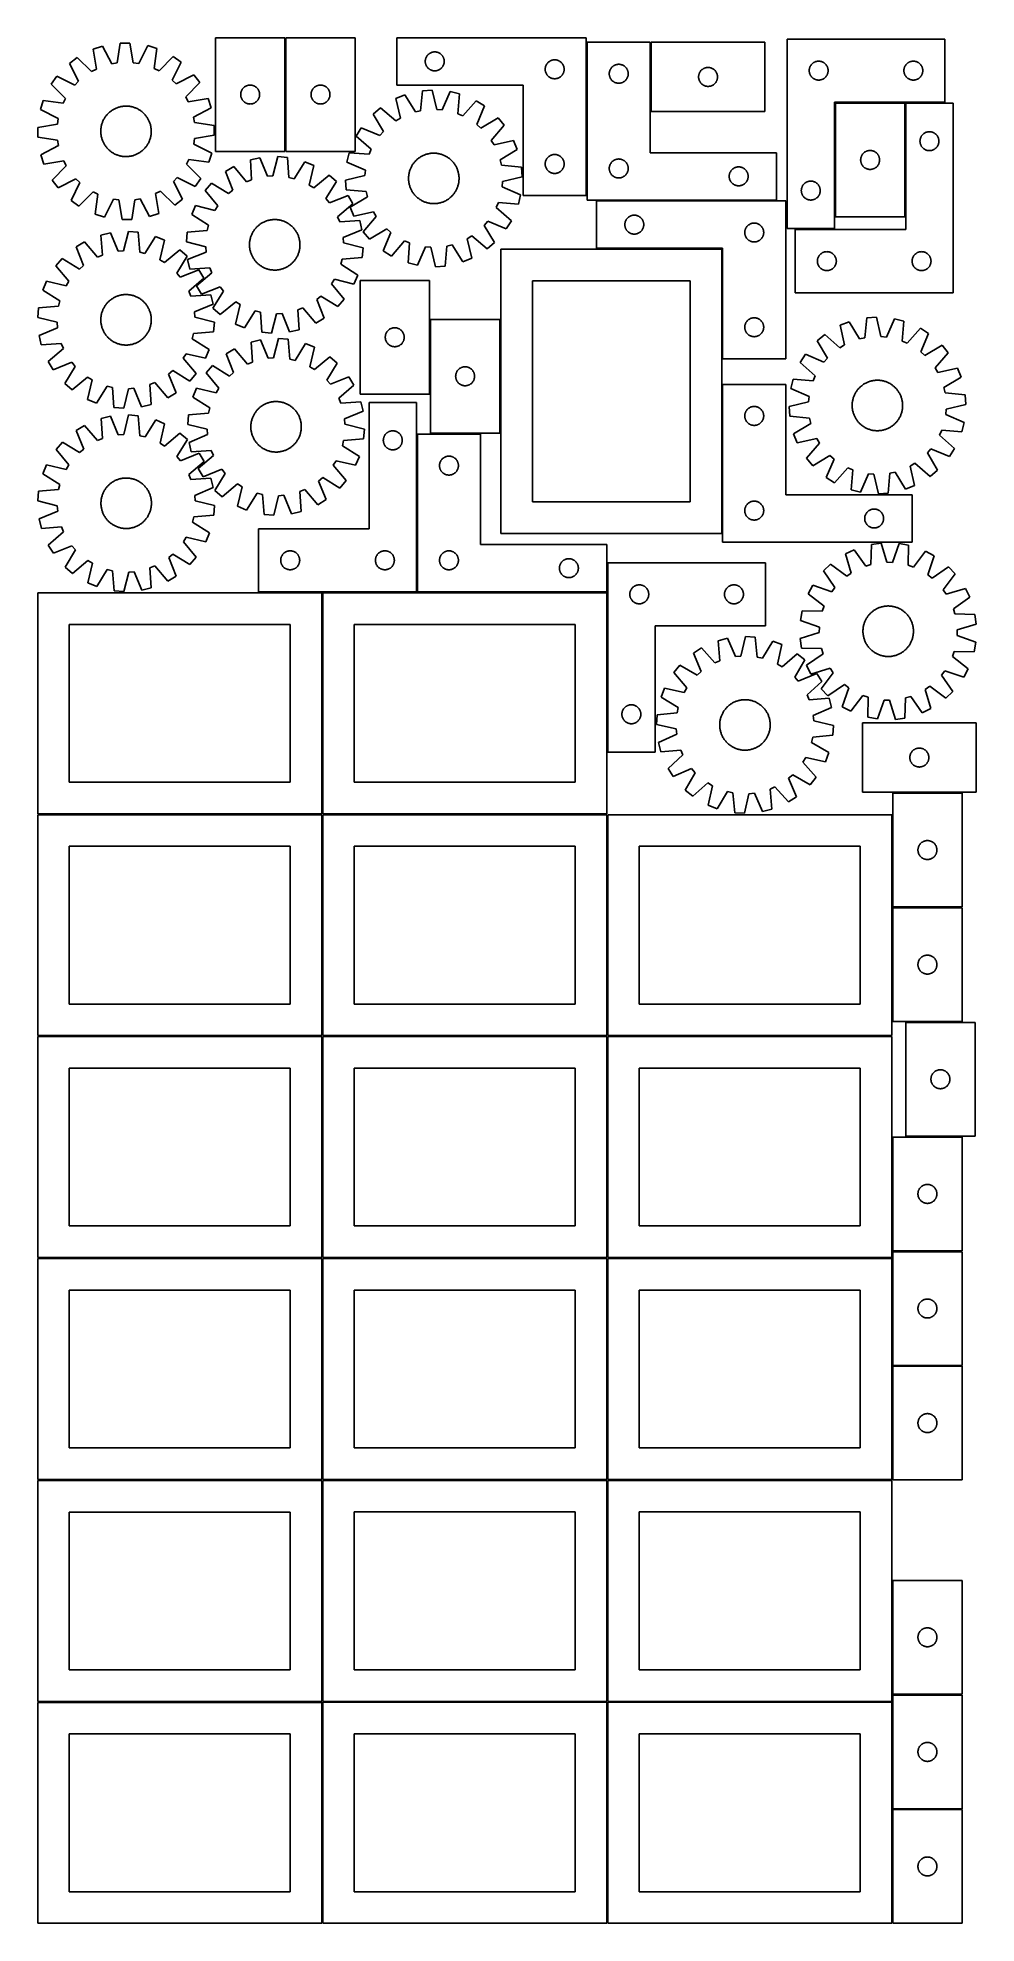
# Model space of a CAD drawing. Header units: millimetres. Extents: x 7 to 1493, y 7 to 2993.
import ezdxf

# ---------------------------------------------------------------- set-up
doc = ezdxf.new("R2010")
doc.units = ezdxf.units.MM
doc.layers.add('COMMON', color=5, linetype='CONTINUOUS', true_color=0x0000ff)
doc.layers.add('CUT', color=7, linetype='CONTINUOUS', true_color=0x000000)

msp = doc.modelspace()

# ---------------------------------------------------------------- linework, layer by layer
at = {"layer": 'COMMON'}
for p, q in [((398.826384, 2993.398957), (398.826384, 2813.398957)), ((876.280761, 2986.313513), (876.280761, 2743.415801)), ((977.780762, 2986.313513), (977.780762, 2876.313513)), ((1269.514647, 2889.772727), (1269.514647, 2709.772727)), ((1380.264648, 2890.522728), (1270.264648, 2890.522728)), ((1381.014649, 2709.772727), (1381.014649, 2889.499054)), ((891.653123, 2735.563512), (1177.030762, 2735.563512)), ((1090.153122, 2659.063512), (891.653123, 2659.063512)), ((1090.903123, 2484.813512), (1090.903123, 2658.313511)), ((627.888266, 2547.123917), (627.888266, 2428.940216)), ((1090.903123, 2208.313511), (1090.903123, 2444.323516)), ((607.284699, 2115.623916), (607.284699, 2365.623916)), ((628.638267, 2366.373916), (708.034699, 2366.373916)), ((457.299607, 2114.099136), (457.299607, 1764.123915)), ((606.534698, 2114.873916), (458.049608, 2114.873916)), ((908.034699, 2114.873916), (608.034699, 2114.873916)), ((908.799609, 1861.717796), (908.799609, 2114.123915)), ((1471.074237, 1797.377102), (1361.074237, 1797.377102)), ((6.549607, 1763.349135), (456.549607, 1763.349135)), ((458.074235, 1763.373914), (908.049608, 1763.373914)), ((908.824235, 1762.623914), (908.824235, 1412.623914)), ((1360.324236, 1762.623914), (1360.324236, 1616.627101)), ((1360.324236, 1615.1271), (1360.324236, 1435.1271)), ((1471.074237, 1615.877101), (1361.074237, 1615.877101)), ((456.549607, 1411.849135), (6.549607, 1411.849135)), ((457.299608, 1061.123913), (457.299608, 1411.099134)), ((458.074235, 1411.873913), (908.049608, 1411.873913)), ((908.799608, 1411.123913), (908.799608, 1061.123913)), ((909.574236, 1411.873913), (1359.549609, 1411.873913)), ((1360.299609, 1251.935939), (1360.299609, 1071.935939)), ((6.549607, 1060.349133), (456.524767, 1060.349133)), ((908.824235, 1059.549513), (908.824235, 709.549513)), ((1360.324236, 1059.549513), (1360.324236, 890.362336)), ((1360.324236, 888.862335), (1360.324236, 709.549513)), ((1361.074237, 889.612335), (1471.074237, 889.612335)), ((458.074235, 708.799512), (908.074235, 708.799512)), ((908.824235, 708.049512), (908.824235, 358.049512)), ((909.574236, 708.799512), (1359.574236, 708.799512)), ((1360.324236, 549.549562), (1360.324236, 369.549562)), ((1360.324236, 368.049561), (1360.324236, 358.049512)), ((1361.074237, 368.799561), (1471.074237, 368.799561)), ((6.524767, 357.274778), (456.524767, 357.274778)), ((458.074235, 357.299511), (908.049608, 357.299511)), ((908.799608, 356.549511), (908.799608, 6.549511)), ((909.574236, 357.299511), (1359.549609, 357.299511)), ((1360.299609, 186.549511), (1360.299609, 6.549511)), ((1361.074237, 187.299511), (1471.04961, 187.299511))]:
    msp.add_line(p, q, dxfattribs=at)
at = {"layer": 'CUT'}
for p, q in [((288.076384, 2993.398957), (288.076384, 2813.398957)), ((398.076384, 2993.398957), (288.076384, 2993.398957)), ((398.076384, 2813.398957), (398.076384, 2993.398957)), ((509.576385, 2993.398957), (399.576385, 2993.398957)), ((399.576385, 2993.398957), (399.576385, 2813.398957)), ((509.576385, 2813.398957), (509.576385, 2993.398957)), ((875.530761, 2993.415801), (575.530761, 2993.415801)), ((575.530761, 2993.415801), (575.530761, 2918.415801)), ((875.530761, 2743.415801), (875.530761, 2993.415801)), ((1193.764647, 2991.272728), (1193.764647, 2691.272728)), ((1443.764647, 2991.272728), (1193.764647, 2991.272728)), ((1443.764647, 2891.272728), (1443.764647, 2991.272728)), ((69.13044, 2961.847417), (56.786923, 2952.662203)), ((91.968352, 2939.770177), (69.13044, 2961.847417)), ((108.986932, 2980.014546), (94.409164, 2975.093245)), ((94.409164, 2975.093245), (99.563209, 2943.749815)), ((123.884835, 2951.96054), (108.986932, 2980.014546)), ((137.121613, 2984.800521), (132.337749, 2953.398461)), ((152.506661, 2984.976179), (137.121613, 2984.800521)), ((158.006244, 2953.691528), (152.506661, 2984.976179)), ((180.74328, 2980.833817), (166.489785, 2952.446978)), ((195.429611, 2976.246636), (180.74328, 2980.833817)), ((190.992537, 2944.793701), (195.429611, 2976.246636)), ((221.004171, 2963.581421), (198.676276, 2940.988505)), ((233.554185, 2954.680427), (221.004171, 2963.581421)), ((620.55065, 2956.687982), (620.610263, 2957.458116)), ((620.610263, 2957.458116), (620.709443, 2958.22416)), ((620.709443, 2958.22416), (620.847926, 2958.984082)), ((620.847926, 2958.984082), (621.025346, 2959.735868)), ((621.025346, 2959.735868), (621.241231, 2960.477524)), ((621.241231, 2960.477524), (621.495009, 2961.207082)), ((621.495009, 2961.207082), (621.786008, 2961.92261)), ((621.786008, 2961.92261), (622.113455, 2962.622208)), ((622.113455, 2962.622208), (622.476483, 2963.304022)), ((622.476483, 2963.304022), (622.874128, 2963.966244)), ((622.874128, 2963.966244), (623.305336, 2964.607118)), ((623.305336, 2964.607118), (623.768964, 2965.224943)), ((623.768964, 2965.224943), (624.263782, 2965.818083)), ((624.263782, 2965.818083), (624.788479, 2966.384963)), ((624.788479, 2966.384963), (625.341661, 2966.924082)), ((625.341661, 2966.924082), (625.921864, 2967.434008)), ((625.921864, 2967.434008), (626.527547, 2967.91339)), ((626.527547, 2967.91339), (627.157106, 2968.360956)), ((627.157106, 2968.360956), (627.808869, 2968.775521)), ((627.808869, 2968.775521), (628.48111, 2969.155983)), ((628.48111, 2969.155983), (629.172046, 2969.501335)), ((629.172046, 2969.501335), (629.879843, 2969.810661)), ((629.879843, 2969.810661), (630.602626, 2970.08314)), ((630.602626, 2970.08314), (631.338477, 2970.318049)), ((631.338477, 2970.318049), (632.085445, 2970.514767)), ((632.085445, 2970.514767), (632.84155, 2970.67277)), ((632.84155, 2970.67277), (633.604786, 2970.791641)), ((633.604786, 2970.791641), (634.373129, 2970.871064)), ((634.373129, 2970.871064), (635.144543, 2970.910828)), ((635.144543, 2970.910828), (635.91698, 2970.910828)), ((635.91698, 2970.910828), (636.688393, 2970.871064)), ((636.688393, 2970.871064), (637.456737, 2970.791641)), ((637.456737, 2970.791641), (638.219973, 2970.67277)), ((638.219973, 2970.67277), (638.976078, 2970.514767)), ((638.976078, 2970.514767), (639.723046, 2970.318049)), ((639.723046, 2970.318049), (640.458897, 2970.08314)), ((640.458897, 2970.08314), (641.18168, 2969.810661)), ((641.18168, 2969.810661), (641.889477, 2969.501335)), ((641.889477, 2969.501335), (642.580413, 2969.155983)), ((642.580413, 2969.155983), (643.252653, 2968.775521)), ((643.252653, 2968.775521), (643.904417, 2968.360956)), ((643.904417, 2968.360956), (644.533976, 2967.91339)), ((644.533976, 2967.91339), (645.139659, 2967.434008)), ((645.139659, 2967.434008), (645.719861, 2966.924082)), ((645.719861, 2966.924082), (646.273044, 2966.384963)), ((646.273044, 2966.384963), (646.79774, 2965.818083)), ((646.79774, 2965.818083), (647.292559, 2965.224943)), ((647.292559, 2965.224943), (647.756186, 2964.607118)), ((647.756186, 2964.607118), (648.187395, 2963.966244)), ((648.187395, 2963.966244), (648.58504, 2963.304022)), ((648.58504, 2963.304022), (648.948068, 2962.622208)), ((648.948068, 2962.622208), (649.275515, 2961.92261)), ((649.275515, 2961.92261), (649.566514, 2961.207082)), ((649.566514, 2961.207082), (649.820292, 2960.477524)), ((649.820292, 2960.477524), (650.036177, 2959.735868)), ((650.036177, 2959.735868), (650.213597, 2958.984082)), ((650.213597, 2958.984082), (650.35208, 2958.22416)), ((650.35208, 2958.22416), (650.45126, 2957.458116)), ((650.45126, 2957.458116), (650.510873, 2956.687982)), ((819.172046, 2957.001335), (819.879843, 2957.310661)), ((819.879843, 2957.310661), (820.602626, 2957.58314)), ((820.602626, 2957.58314), (821.338477, 2957.818049)), ((821.338477, 2957.818049), (822.085445, 2958.014767)), ((822.085445, 2958.014767), (822.84155, 2958.17277)), ((822.84155, 2958.17277), (823.604786, 2958.291641)), ((823.604786, 2958.291641), (824.373129, 2958.371064)), ((824.373129, 2958.371064), (825.144543, 2958.410828)), ((825.144543, 2958.410828), (825.91698, 2958.410828)), ((825.91698, 2958.410828), (826.688393, 2958.371064)), ((826.688393, 2958.371064), (827.456737, 2958.291641)), ((827.456737, 2958.291641), (828.219973, 2958.17277)), ((828.219973, 2958.17277), (828.976078, 2958.014767)), ((828.976078, 2958.014767), (829.723046, 2957.818049)), ((829.723046, 2957.818049), (830.458897, 2957.58314)), ((830.458897, 2957.58314), (831.18168, 2957.310661)), ((831.18168, 2957.310661), (831.889477, 2957.001335)), ((977.030762, 2986.313513), (877.030762, 2986.313513)), ((877.030762, 2986.313513), (877.030762, 2736.313513)), ((977.030762, 2811.313513), (977.030762, 2986.313513)), ((1158.530763, 2986.313513), (978.530763, 2986.313513)), ((978.530763, 2986.313513), (978.530763, 2876.313513)), ((1158.530763, 2876.313513), (1158.530763, 2986.313513)), ((36.838614, 2932.253117), (27.93762, 2919.703104)), ((65.381002, 2918.313718), (36.838614, 2932.253117)), ((56.786923, 2952.662203), (71.374364, 2924.445518)), ((99.563209, 2943.749815), (91.968352, 2939.770177)), ((132.337749, 2953.398461), (123.884835, 2951.96054)), ((166.489785, 2952.446978), (158.006244, 2953.691528)), ((198.676276, 2940.988505), (190.992537, 2944.793701)), ((219.614785, 2926.138039), (233.554185, 2954.680427)), ((253.963271, 2934.732117), (225.746586, 2920.144676)), ((263.148485, 2922.388601), (253.963271, 2934.732117)), ((620.530761, 2955.915801), (620.55065, 2956.687982)), ((620.55065, 2955.14362), (620.530761, 2955.915801)), ((620.610263, 2954.373486), (620.55065, 2955.14362)), ((620.709443, 2953.607442), (620.610263, 2954.373486)), ((620.847926, 2952.84752), (620.709443, 2953.607442)), ((621.025346, 2952.095734), (620.847926, 2952.84752)), ((621.241231, 2951.354079), (621.025346, 2952.095734)), ((621.495009, 2950.62452), (621.241231, 2951.354079)), ((621.786008, 2949.908993), (621.495009, 2950.62452)), ((622.113455, 2949.209394), (621.786008, 2949.908993)), ((622.476483, 2948.52758), (622.113455, 2949.209394)), ((622.874128, 2947.865358), (622.476483, 2948.52758)), ((623.305336, 2947.224485), (622.874128, 2947.865358)), ((623.768964, 2946.606659), (623.305336, 2947.224485)), ((624.263782, 2946.013519), (623.768964, 2946.606659)), ((624.788479, 2945.446639), (624.263782, 2946.013519)), ((625.341661, 2944.907521), (624.788479, 2945.446639)), ((625.921864, 2944.397594), (625.341661, 2944.907521)), ((626.527547, 2943.918212), (625.921864, 2944.397594)), ((627.157106, 2943.470646), (626.527547, 2943.918212)), ((627.808869, 2943.056082), (627.157106, 2943.470646)), ((628.48111, 2942.675619), (627.808869, 2943.056082)), ((629.172046, 2942.330267), (628.48111, 2942.675619)), ((629.879843, 2942.020942), (629.172046, 2942.330267)), ((630.602626, 2941.748463), (629.879843, 2942.020942)), ((631.338477, 2941.513553), (630.602626, 2941.748463)), ((632.085445, 2941.316836), (631.338477, 2941.513553)), ((632.84155, 2941.158832), (632.085445, 2941.316836)), ((633.604786, 2941.039961), (632.84155, 2941.158832)), ((634.373129, 2940.960538), (633.604786, 2941.039961)), ((635.144543, 2940.920774), (634.373129, 2940.960538)), ((635.91698, 2940.920774), (635.144543, 2940.920774)), ((636.688393, 2940.960538), (635.91698, 2940.920774)), ((637.456737, 2941.039961), (636.688393, 2940.960538)), ((638.219973, 2941.158832), (637.456737, 2941.039961)), ((638.976078, 2941.316836), (638.219973, 2941.158832)), ((639.723046, 2941.513553), (638.976078, 2941.316836)), ((640.458897, 2941.748463), (639.723046, 2941.513553)), ((641.18168, 2942.020942), (640.458897, 2941.748463)), ((641.889477, 2942.330267), (641.18168, 2942.020942)), ((642.580413, 2942.675619), (641.889477, 2942.330267)), ((643.252653, 2943.056082), (642.580413, 2942.675619)), ((643.904417, 2943.470646), (643.252653, 2943.056082)), ((644.533976, 2943.918212), (643.904417, 2943.470646)), ((645.139659, 2944.397594), (644.533976, 2943.918212)), ((645.719861, 2944.907521), (645.139659, 2944.397594)), ((646.273044, 2945.446639), (645.719861, 2944.907521)), ((646.79774, 2946.013519), (646.273044, 2945.446639)), ((647.292559, 2946.606659), (646.79774, 2946.013519)), ((647.756186, 2947.224485), (647.292559, 2946.606659)), ((648.187395, 2947.865358), (647.756186, 2947.224485)), ((648.58504, 2948.52758), (648.187395, 2947.865358)), ((648.948068, 2949.209394), (648.58504, 2948.52758)), ((649.275515, 2949.908993), (648.948068, 2949.209394)), ((649.566514, 2950.62452), (649.275515, 2949.908993)), ((649.820292, 2951.354079), (649.566514, 2950.62452)), ((650.036177, 2952.095734), (649.820292, 2951.354079)), ((650.213597, 2952.84752), (650.036177, 2952.095734)), ((650.35208, 2953.607442), (650.213597, 2952.84752)), ((650.45126, 2954.373486), (650.35208, 2953.607442)), ((650.510873, 2955.14362), (650.45126, 2954.373486)), ((650.510873, 2956.687982), (650.530761, 2955.915801)), ((650.530761, 2955.915801), (650.510873, 2955.14362)), ((810.530761, 2943.415801), (810.55065, 2944.187982)), ((810.55065, 2942.64362), (810.530761, 2943.415801)), ((810.55065, 2944.187982), (810.610263, 2944.958116)), ((810.610263, 2941.873486), (810.55065, 2942.64362)), ((810.610263, 2944.958116), (810.709443, 2945.72416)), ((810.709443, 2941.107442), (810.610263, 2941.873486)), ((810.709443, 2945.72416), (810.847926, 2946.484082)), ((810.847926, 2940.34752), (810.709443, 2941.107442)), ((810.847926, 2946.484082), (811.025346, 2947.235868)), ((811.025346, 2939.595734), (810.847926, 2940.34752)), ((811.025346, 2947.235868), (811.241231, 2947.977524)), ((811.241231, 2938.854079), (811.025346, 2939.595734)), ((811.241231, 2947.977524), (811.495009, 2948.707082)), ((811.495009, 2938.12452), (811.241231, 2938.854079)), ((811.495009, 2948.707082), (811.786008, 2949.42261)), ((811.786008, 2937.408993), (811.495009, 2938.12452)), ((811.786008, 2949.42261), (812.113455, 2950.122208)), ((812.113455, 2936.709394), (811.786008, 2937.408993)), ((812.113455, 2950.122208), (812.476483, 2950.804022)), ((812.476483, 2936.02758), (812.113455, 2936.709394)), ((812.476483, 2950.804022), (812.874128, 2951.466244)), ((812.874128, 2935.365358), (812.476483, 2936.02758)), ((812.874128, 2951.466244), (813.305336, 2952.107118)), ((813.305336, 2934.724485), (812.874128, 2935.365358)), ((813.305336, 2952.107118), (813.768964, 2952.724943)), ((813.768964, 2934.106659), (813.305336, 2934.724485)), ((813.768964, 2952.724943), (814.263782, 2953.318083)), ((814.263782, 2933.513519), (813.768964, 2934.106659)), ((814.263782, 2953.318083), (814.788479, 2953.884963)), ((814.788479, 2932.946639), (814.263782, 2933.513519)), ((814.788479, 2953.884963), (815.341661, 2954.424082)), ((815.341661, 2932.407521), (814.788479, 2932.946639)), ((815.341661, 2954.424082), (815.921864, 2954.934008)), ((815.921864, 2931.897594), (815.341661, 2932.407521)), ((815.921864, 2954.934008), (816.527547, 2955.41339)), ((816.527547, 2931.418212), (815.921864, 2931.897594)), ((816.527547, 2955.41339), (817.157106, 2955.860956)), ((817.157106, 2930.970646), (816.527547, 2931.418212)), ((817.157106, 2955.860956), (817.808869, 2956.275521)), ((817.808869, 2930.556082), (817.157106, 2930.970646)), ((817.808869, 2956.275521), (818.48111, 2956.655983)), ((818.48111, 2930.175619), (817.808869, 2930.556082)), ((818.48111, 2956.655983), (819.172046, 2957.001335)), ((819.172046, 2929.830267), (818.48111, 2930.175619)), ((819.879843, 2929.520942), (819.172046, 2929.830267)), ((820.602626, 2929.248463), (819.879843, 2929.520942)), ((821.338477, 2929.013553), (820.602626, 2929.248463)), ((822.085445, 2928.816836), (821.338477, 2929.013553)), ((822.84155, 2928.658832), (822.085445, 2928.816836)), ((823.604786, 2928.539961), (822.84155, 2928.658832)), ((824.373129, 2928.460538), (823.604786, 2928.539961)), ((825.144543, 2928.420774), (824.373129, 2928.460538)), ((825.91698, 2928.420774), (825.144543, 2928.420774)), ((826.688393, 2928.460538), (825.91698, 2928.420774)), ((827.456737, 2928.539961), (826.688393, 2928.460538)), ((828.219973, 2928.658832), (827.456737, 2928.539961)), ((828.976078, 2928.816836), (828.219973, 2928.658832)), ((829.723046, 2929.013553), (828.976078, 2928.816836)), ((830.458897, 2929.248463), (829.723046, 2929.013553)), ((831.18168, 2929.520942), (830.458897, 2929.248463)), ((831.889477, 2929.830267), (831.18168, 2929.520942)), ((831.889477, 2957.001335), (832.580413, 2956.655983)), ((832.580413, 2930.175619), (831.889477, 2929.830267)), ((832.580413, 2956.655983), (833.252653, 2956.275521)), ((833.252653, 2930.556082), (832.580413, 2930.175619)), ((833.252653, 2956.275521), (833.904417, 2955.860956)), ((833.904417, 2930.970646), (833.252653, 2930.556082)), ((833.904417, 2955.860956), (834.533976, 2955.41339)), ((834.533976, 2931.418212), (833.904417, 2930.970646)), ((834.533976, 2955.41339), (835.139659, 2954.934008)), ((835.139659, 2931.897594), (834.533976, 2931.418212)), ((835.139659, 2954.934008), (835.719861, 2954.424082)), ((835.719861, 2932.407521), (835.139659, 2931.897594)), ((835.719861, 2954.424082), (836.273044, 2953.884963)), ((836.273044, 2932.946639), (835.719861, 2932.407521)), ((836.273044, 2953.884963), (836.79774, 2953.318083)), ((836.79774, 2933.513519), (836.273044, 2932.946639)), ((836.79774, 2953.318083), (837.292559, 2952.724943)), ((837.292559, 2934.106659), (836.79774, 2933.513519)), ((837.292559, 2952.724943), (837.756186, 2952.107118)), ((837.756186, 2934.724485), (837.292559, 2934.106659)), ((837.756186, 2952.107118), (838.187395, 2951.466244)), ((838.187395, 2935.365358), (837.756186, 2934.724485)), ((838.187395, 2951.466244), (838.58504, 2950.804022)), ((838.58504, 2936.02758), (838.187395, 2935.365358)), ((838.58504, 2950.804022), (838.948068, 2950.122208)), ((838.948068, 2936.709394), (838.58504, 2936.02758)), ((838.948068, 2950.122208), (839.275515, 2949.42261)), ((839.275515, 2937.408993), (838.948068, 2936.709394)), ((839.275515, 2949.42261), (839.566514, 2948.707082)), ((839.566514, 2938.12452), (839.275515, 2937.408993)), ((839.566514, 2948.707082), (839.820292, 2947.977524)), ((839.820292, 2938.854079), (839.566514, 2938.12452)), ((839.820292, 2947.977524), (840.036177, 2947.235868)), ((840.036177, 2939.595734), (839.820292, 2938.854079)), ((840.036177, 2947.235868), (840.213597, 2946.484082)), ((840.213597, 2940.34752), (840.036177, 2939.595734)), ((840.213597, 2946.484082), (840.35208, 2945.72416)), ((840.35208, 2941.107442), (840.213597, 2940.34752)), ((840.35208, 2945.72416), (840.45126, 2944.958116)), ((840.45126, 2941.873486), (840.35208, 2941.107442)), ((840.45126, 2944.958116), (840.510873, 2944.187982)), ((840.510873, 2942.64362), (840.45126, 2941.873486)), ((840.510873, 2944.187982), (840.530761, 2943.415801)), ((840.530761, 2943.415801), (840.510873, 2942.64362)), ((912.030762, 2936.313513), (912.050651, 2937.085694)), ((912.050651, 2935.541332), (912.030762, 2936.313513)), ((912.050651, 2937.085694), (912.110264, 2937.855828)), ((912.110264, 2934.771198), (912.050651, 2935.541332)), ((912.110264, 2937.855828), (912.209444, 2938.621872)), ((912.209444, 2934.005154), (912.110264, 2934.771198)), ((912.209444, 2938.621872), (912.347927, 2939.381794)), ((912.347927, 2933.245232), (912.209444, 2934.005154)), ((912.347927, 2939.381794), (912.525347, 2940.13358)), ((912.525347, 2932.493446), (912.347927, 2933.245232)), ((912.525347, 2940.13358), (912.741232, 2940.875236)), ((912.741232, 2931.751791), (912.525347, 2932.493446)), ((912.741232, 2940.875236), (912.99501, 2941.604794)), ((912.99501, 2931.022232), (912.741232, 2931.751791)), ((912.99501, 2941.604794), (913.286009, 2942.320322)), ((913.286009, 2930.306705), (912.99501, 2931.022232)), ((913.286009, 2942.320322), (913.613456, 2943.01992)), ((913.613456, 2929.607106), (913.286009, 2930.306705)), ((913.613456, 2943.01992), (913.976484, 2943.701734)), ((913.976484, 2928.925292), (913.613456, 2929.607106)), ((913.976484, 2943.701734), (914.374129, 2944.363956)), ((914.374129, 2928.26307), (913.976484, 2928.925292)), ((914.374129, 2944.363956), (914.805337, 2945.00483)), ((914.805337, 2927.622197), (914.374129, 2928.26307)), ((914.805337, 2945.00483), (915.268965, 2945.622655)), ((915.268965, 2927.004371), (914.805337, 2927.622197)), ((915.268965, 2945.622655), (915.763783, 2946.215795)), ((915.763783, 2946.215795), (916.28848, 2946.782675)), ((916.28848, 2946.782675), (916.841662, 2947.321794)), ((916.841662, 2947.321794), (917.421865, 2947.83172)), ((917.421865, 2947.83172), (918.027548, 2948.311102)), ((918.027548, 2948.311102), (918.657107, 2948.758668)), ((918.657107, 2948.758668), (919.30887, 2949.173233)), ((919.30887, 2949.173233), (919.981111, 2949.553695)), ((919.981111, 2949.553695), (920.672047, 2949.899047)), ((920.672047, 2949.899047), (921.379844, 2950.208373)), ((921.379844, 2950.208373), (922.102627, 2950.480852)), ((922.102627, 2950.480852), (922.838478, 2950.715761)), ((922.838478, 2950.715761), (923.585446, 2950.912479)), ((923.585446, 2950.912479), (924.341551, 2951.070482)), ((924.341551, 2951.070482), (925.104787, 2951.189353)), ((925.104787, 2951.189353), (925.87313, 2951.268776)), ((925.87313, 2951.268776), (926.644544, 2951.30854)), ((926.644544, 2951.30854), (927.416981, 2951.30854)), ((927.416981, 2951.30854), (928.188394, 2951.268776)), ((928.188394, 2951.268776), (928.956738, 2951.189353)), ((928.956738, 2951.189353), (929.719974, 2951.070482)), ((929.719974, 2951.070482), (930.476079, 2950.912479)), ((930.476079, 2950.912479), (931.223047, 2950.715761)), ((931.223047, 2950.715761), (931.958898, 2950.480852)), ((931.958898, 2950.480852), (932.681681, 2950.208373)), ((932.681681, 2950.208373), (933.389478, 2949.899047)), ((933.389478, 2949.899047), (934.080414, 2949.553695)), ((934.080414, 2949.553695), (934.752654, 2949.173233)), ((934.752654, 2949.173233), (935.404418, 2948.758668)), ((935.404418, 2948.758668), (936.033977, 2948.311102)), ((936.033977, 2948.311102), (936.63966, 2947.83172)), ((936.63966, 2947.83172), (937.219862, 2947.321794)), ((937.219862, 2947.321794), (937.773045, 2946.782675)), ((937.773045, 2946.782675), (938.297741, 2946.215795)), ((938.297741, 2946.215795), (938.79256, 2945.622655)), ((938.79256, 2945.622655), (939.256187, 2945.00483)), ((939.256187, 2927.622197), (938.79256, 2927.004371)), ((939.256187, 2945.00483), (939.687396, 2944.363956)), ((939.687396, 2928.26307), (939.256187, 2927.622197)), ((939.687396, 2944.363956), (940.085041, 2943.701734)), ((940.085041, 2928.925292), (939.687396, 2928.26307)), ((940.085041, 2943.701734), (940.448069, 2943.01992)), ((940.448069, 2929.607106), (940.085041, 2928.925292)), ((940.448069, 2943.01992), (940.775516, 2942.320322)), ((940.775516, 2930.306705), (940.448069, 2929.607106)), ((940.775516, 2942.320322), (941.066515, 2941.604794)), ((941.066515, 2931.022232), (940.775516, 2930.306705)), ((941.066515, 2941.604794), (941.320293, 2940.875236)), ((941.320293, 2931.751791), (941.066515, 2931.022232)), ((941.320293, 2940.875236), (941.536178, 2940.13358)), ((941.536178, 2932.493446), (941.320293, 2931.751791)), ((941.536178, 2940.13358), (941.713598, 2939.381794)), ((941.713598, 2933.245232), (941.536178, 2932.493446)), ((941.713598, 2939.381794), (941.852081, 2938.621872)), ((941.852081, 2934.005154), (941.713598, 2933.245232)), ((941.852081, 2938.621872), (941.951261, 2937.855828)), ((941.951261, 2934.771198), (941.852081, 2934.005154)), ((941.951261, 2937.855828), (942.010874, 2937.085694)), ((942.010874, 2935.541332), (941.951261, 2934.771198)), ((942.010874, 2937.085694), (942.030762, 2936.313513)), ((942.030762, 2936.313513), (942.010874, 2935.541332)), ((1053.530763, 2931.313513), (1053.550652, 2932.085694)), ((1053.550652, 2930.541332), (1053.530763, 2931.313513)), ((1053.550652, 2932.085694), (1053.610265, 2932.855828)), ((1053.610265, 2929.771198), (1053.550652, 2930.541332)), ((1053.610265, 2932.855828), (1053.709445, 2933.621872)), ((1053.709445, 2929.005154), (1053.610265, 2929.771198)), ((1053.709445, 2933.621872), (1053.847928, 2934.381794)), ((1053.847928, 2928.245232), (1053.709445, 2929.005154)), ((1053.847928, 2934.381794), (1054.025348, 2935.13358)), ((1054.025348, 2927.493446), (1053.847928, 2928.245232)), ((1054.025348, 2935.13358), (1054.241233, 2935.875236)), ((1054.241233, 2926.751791), (1054.025348, 2927.493446)), ((1054.241233, 2935.875236), (1054.495011, 2936.604794)), ((1054.495011, 2936.604794), (1054.78601, 2937.320322)), ((1054.78601, 2937.320322), (1055.113457, 2938.01992)), ((1055.113457, 2938.01992), (1055.476485, 2938.701734)), ((1055.476485, 2938.701734), (1055.87413, 2939.363956)), ((1055.87413, 2939.363956), (1056.305338, 2940.00483)), ((1056.305338, 2940.00483), (1056.768966, 2940.622655)), ((1056.768966, 2940.622655), (1057.263784, 2941.215795)), ((1057.263784, 2941.215795), (1057.788481, 2941.782675)), ((1057.788481, 2941.782675), (1058.341663, 2942.321794)), ((1058.341663, 2942.321794), (1058.921866, 2942.83172)), ((1058.921866, 2942.83172), (1059.527549, 2943.311102)), ((1059.527549, 2943.311102), (1060.157108, 2943.758668)), ((1060.157108, 2943.758668), (1060.808871, 2944.173233)), ((1060.808871, 2944.173233), (1061.481112, 2944.553695)), ((1061.481112, 2944.553695), (1062.172048, 2944.899047)), ((1062.172048, 2944.899047), (1062.879845, 2945.208373)), ((1062.879845, 2945.208373), (1063.602628, 2945.480852)), ((1063.602628, 2945.480852), (1064.338479, 2945.715761)), ((1064.338479, 2945.715761), (1065.085447, 2945.912479)), ((1065.085447, 2945.912479), (1065.841552, 2946.070482)), ((1065.841552, 2946.070482), (1066.604788, 2946.189353)), ((1066.604788, 2946.189353), (1067.373131, 2946.268776)), ((1067.373131, 2946.268776), (1068.144545, 2946.30854)), ((1068.144545, 2946.30854), (1068.916982, 2946.30854)), ((1068.916982, 2946.30854), (1069.688395, 2946.268776)), ((1069.688395, 2946.268776), (1070.456739, 2946.189353)), ((1070.456739, 2946.189353), (1071.219975, 2946.070482)), ((1071.219975, 2946.070482), (1071.97608, 2945.912479)), ((1071.97608, 2945.912479), (1072.723048, 2945.715761)), ((1072.723048, 2945.715761), (1073.458899, 2945.480852)), ((1073.458899, 2945.480852), (1074.181682, 2945.208373)), ((1074.181682, 2945.208373), (1074.889479, 2944.899047)), ((1074.889479, 2944.899047), (1075.580415, 2944.553695)), ((1075.580415, 2944.553695), (1076.252655, 2944.173233)), ((1076.252655, 2944.173233), (1076.904419, 2943.758668)), ((1076.904419, 2943.758668), (1077.533978, 2943.311102)), ((1077.533978, 2943.311102), (1078.139661, 2942.83172)), ((1078.139661, 2942.83172), (1078.719863, 2942.321794)), ((1078.719863, 2942.321794), (1079.273046, 2941.782675)), ((1079.273046, 2941.782675), (1079.797742, 2941.215795)), ((1079.797742, 2941.215795), (1080.292561, 2940.622655)), ((1080.292561, 2940.622655), (1080.756188, 2940.00483)), ((1080.756188, 2940.00483), (1081.187397, 2939.363956)), ((1081.187397, 2939.363956), (1081.585042, 2938.701734)), ((1081.585042, 2938.701734), (1081.94807, 2938.01992)), ((1081.94807, 2938.01992), (1082.275517, 2937.320322)), ((1082.275517, 2937.320322), (1082.566516, 2936.604794)), ((1082.566516, 2936.604794), (1082.820294, 2935.875236)), ((1082.820294, 2935.875236), (1083.036179, 2935.13358)), ((1083.036179, 2927.493446), (1082.820294, 2926.751791)), ((1083.036179, 2935.13358), (1083.213599, 2934.381794)), ((1083.213599, 2928.245232), (1083.036179, 2927.493446)), ((1083.213599, 2934.381794), (1083.352082, 2933.621872)), ((1083.352082, 2929.005154), (1083.213599, 2928.245232)), ((1083.352082, 2933.621872), (1083.451262, 2932.855828)), ((1083.451262, 2929.771198), (1083.352082, 2929.005154)), ((1083.451262, 2932.855828), (1083.510875, 2932.085694)), ((1083.510875, 2930.541332), (1083.451262, 2929.771198)), ((1083.510875, 2932.085694), (1083.530763, 2931.313513)), ((1083.530763, 2931.313513), (1083.510875, 2930.541332)), ((1228.76962, 2941.658947), (1228.809384, 2942.43036)), ((1228.76962, 2940.886509), (1228.76962, 2941.658947)), ((1228.809384, 2940.115096), (1228.76962, 2940.886509)), ((1228.809384, 2942.43036), (1228.888807, 2943.198703)), ((1228.888807, 2939.346753), (1228.809384, 2940.115096)), ((1228.888807, 2943.198703), (1229.007678, 2943.961939)), ((1229.007678, 2938.583517), (1228.888807, 2939.346753)), ((1229.007678, 2943.961939), (1229.165681, 2944.718044)), ((1229.165681, 2937.827412), (1229.007678, 2938.583517)), ((1229.165681, 2944.718044), (1229.362399, 2945.465012)), ((1229.362399, 2937.080443), (1229.165681, 2937.827412)), ((1229.362399, 2945.465012), (1229.597309, 2946.200864)), ((1229.597309, 2936.344592), (1229.362399, 2937.080443)), ((1229.597309, 2946.200864), (1229.869788, 2946.923646)), ((1229.869788, 2935.62181), (1229.597309, 2936.344592)), ((1229.869788, 2946.923646), (1230.179113, 2947.631444)), ((1230.179113, 2934.914012), (1229.869788, 2935.62181)), ((1230.179113, 2947.631444), (1230.524465, 2948.322379)), ((1230.524465, 2934.223077), (1230.179113, 2934.914012)), ((1230.524465, 2948.322379), (1230.904928, 2948.99462)), ((1230.904928, 2933.550836), (1230.524465, 2934.223077)), ((1230.904928, 2948.99462), (1231.319492, 2949.646384)), ((1231.319492, 2932.899072), (1230.904928, 2933.550836)), ((1231.319492, 2949.646384), (1231.767058, 2950.275942)), ((1231.767058, 2932.269514), (1231.319492, 2932.899072)), ((1231.767058, 2950.275942), (1232.24644, 2950.881626)), ((1232.24644, 2931.66383), (1231.767058, 2932.269514)), ((1232.24644, 2950.881626), (1232.756367, 2951.461828)), ((1232.756367, 2931.083628), (1232.24644, 2931.66383)), ((1232.756367, 2951.461828), (1233.295485, 2952.015011)), ((1233.295485, 2930.530445), (1232.756367, 2931.083628)), ((1233.295485, 2952.015011), (1233.862365, 2952.539707)), ((1233.862365, 2930.005749), (1233.295485, 2930.530445)), ((1233.862365, 2952.539707), (1234.455505, 2953.034525)), ((1234.455505, 2929.510931), (1233.862365, 2930.005749)), ((1234.455505, 2953.034525), (1235.073331, 2953.498153)), ((1235.073331, 2929.047303), (1234.455505, 2929.510931)), ((1235.073331, 2953.498153), (1235.714204, 2953.929361)), ((1235.714204, 2928.616095), (1235.073331, 2929.047303)), ((1235.714204, 2953.929361), (1236.376426, 2954.327007)), ((1236.376426, 2928.218449), (1235.714204, 2928.616095)), ((1236.376426, 2954.327007), (1237.05824, 2954.690034)), ((1237.05824, 2927.855422), (1236.376426, 2928.218449)), ((1237.05824, 2954.690034), (1237.757838, 2955.017482)), ((1237.757838, 2927.527974), (1237.05824, 2927.855422)), ((1237.757838, 2955.017482), (1238.473366, 2955.30848)), ((1238.473366, 2927.236976), (1237.757838, 2927.527974)), ((1238.473366, 2955.30848), (1239.202925, 2955.562259)), ((1239.202925, 2926.983197), (1238.473366, 2927.236976)), ((1239.202925, 2955.562259), (1239.94458, 2955.778144)), ((1239.94458, 2955.778144), (1240.696366, 2955.955563)), ((1240.696366, 2955.955563), (1241.456288, 2956.094046)), ((1241.456288, 2956.094046), (1242.222332, 2956.193226)), ((1242.222332, 2956.193226), (1242.992466, 2956.252839)), ((1242.992466, 2956.252839), (1243.764647, 2956.272728)), ((1243.764647, 2956.272728), (1244.536828, 2956.252839)), ((1244.536828, 2956.252839), (1245.306962, 2956.193226)), ((1245.306962, 2956.193226), (1246.073006, 2956.094046)), ((1246.073006, 2956.094046), (1246.832928, 2955.955563)), ((1246.832928, 2955.955563), (1247.584714, 2955.778144)), ((1247.584714, 2955.778144), (1248.32637, 2955.562259)), ((1248.32637, 2955.562259), (1249.055928, 2955.30848)), ((1249.055928, 2927.236976), (1248.32637, 2926.983197)), ((1249.055928, 2955.30848), (1249.771456, 2955.017482)), ((1249.771456, 2927.527974), (1249.055928, 2927.236976)), ((1249.771456, 2955.017482), (1250.471054, 2954.690034)), ((1250.471054, 2927.855422), (1249.771456, 2927.527974)), ((1250.471054, 2954.690034), (1251.152868, 2954.327007)), ((1251.152868, 2928.218449), (1250.471054, 2927.855422)), ((1251.152868, 2954.327007), (1251.81509, 2953.929361)), ((1251.81509, 2928.616095), (1251.152868, 2928.218449)), ((1251.81509, 2953.929361), (1252.455964, 2953.498153)), ((1252.455964, 2929.047303), (1251.81509, 2928.616095)), ((1252.455964, 2953.498153), (1253.073789, 2953.034525)), ((1253.073789, 2929.510931), (1252.455964, 2929.047303)), ((1253.073789, 2953.034525), (1253.666929, 2952.539707)), ((1253.666929, 2930.005749), (1253.073789, 2929.510931)), ((1253.666929, 2952.539707), (1254.233809, 2952.015011)), ((1254.233809, 2930.530445), (1253.666929, 2930.005749)), ((1254.233809, 2952.015011), (1254.772928, 2951.461828)), ((1254.772928, 2931.083628), (1254.233809, 2930.530445)), ((1254.772928, 2951.461828), (1255.282854, 2950.881626)), ((1255.282854, 2931.66383), (1254.772928, 2931.083628)), ((1255.282854, 2950.881626), (1255.762236, 2950.275942)), ((1255.762236, 2932.269514), (1255.282854, 2931.66383)), ((1255.762236, 2950.275942), (1256.209802, 2949.646384)), ((1256.209802, 2932.899072), (1255.762236, 2932.269514)), ((1256.209802, 2949.646384), (1256.624366, 2948.99462)), ((1256.624366, 2933.550836), (1256.209802, 2932.899072)), ((1256.624366, 2948.99462), (1257.004829, 2948.322379)), ((1257.004829, 2934.223077), (1256.624366, 2933.550836)), ((1257.004829, 2948.322379), (1257.350181, 2947.631444)), ((1257.350181, 2934.914012), (1257.004829, 2934.223077)), ((1257.350181, 2947.631444), (1257.659507, 2946.923646)), ((1257.659507, 2935.62181), (1257.350181, 2934.914012)), ((1257.659507, 2946.923646), (1257.931985, 2946.200864)), ((1257.931985, 2936.344592), (1257.659507, 2935.62181)), ((1257.931985, 2946.200864), (1258.166895, 2945.465012)), ((1258.166895, 2937.080443), (1257.931985, 2936.344592)), ((1258.166895, 2945.465012), (1258.363613, 2944.718044)), ((1258.363613, 2937.827412), (1258.166895, 2937.080443)), ((1258.363613, 2944.718044), (1258.521616, 2943.961939)), ((1258.521616, 2938.583517), (1258.363613, 2937.827412)), ((1258.521616, 2943.961939), (1258.640487, 2943.198703)), ((1258.640487, 2939.346753), (1258.521616, 2938.583517)), ((1258.640487, 2943.198703), (1258.71991, 2942.43036)), ((1258.71991, 2940.115096), (1258.640487, 2939.346753)), ((1258.71991, 2942.43036), (1258.759674, 2941.658947)), ((1258.759674, 2940.886509), (1258.71991, 2940.115096)), ((1258.759674, 2941.658947), (1258.759674, 2940.886509)), ((1378.76962, 2941.658947), (1378.809384, 2942.43036)), ((1378.76962, 2940.886509), (1378.76962, 2941.658947)), ((1378.809384, 2940.115096), (1378.76962, 2940.886509)), ((1378.809384, 2942.43036), (1378.888807, 2943.198703)), ((1378.888807, 2939.346753), (1378.809384, 2940.115096)), ((1378.888807, 2943.198703), (1379.007678, 2943.961939)), ((1379.007678, 2938.583517), (1378.888807, 2939.346753)), ((1379.007678, 2943.961939), (1379.165681, 2944.718044)), ((1379.165681, 2937.827412), (1379.007678, 2938.583517)), ((1379.165681, 2944.718044), (1379.362399, 2945.465012)), ((1379.362399, 2937.080443), (1379.165681, 2937.827412)), ((1379.362399, 2945.465012), (1379.597309, 2946.200864)), ((1379.597309, 2936.344592), (1379.362399, 2937.080443)), ((1379.597309, 2946.200864), (1379.869788, 2946.923646)), ((1379.869788, 2935.62181), (1379.597309, 2936.344592)), ((1379.869788, 2946.923646), (1380.179113, 2947.631444)), ((1380.179113, 2934.914012), (1379.869788, 2935.62181)), ((1380.179113, 2947.631444), (1380.524465, 2948.322379)), ((1380.524465, 2934.223077), (1380.179113, 2934.914012)), ((1380.524465, 2948.322379), (1380.904928, 2948.99462)), ((1380.904928, 2933.550836), (1380.524465, 2934.223077)), ((1380.904928, 2948.99462), (1381.319492, 2949.646384)), ((1381.319492, 2932.899072), (1380.904928, 2933.550836)), ((1381.319492, 2949.646384), (1381.767058, 2950.275942)), ((1381.767058, 2932.269514), (1381.319492, 2932.899072)), ((1381.767058, 2950.275942), (1382.24644, 2950.881626)), ((1382.24644, 2931.66383), (1381.767058, 2932.269514)), ((1382.24644, 2950.881626), (1382.756367, 2951.461828)), ((1382.756367, 2931.083628), (1382.24644, 2931.66383)), ((1382.756367, 2951.461828), (1383.295485, 2952.015011)), ((1383.295485, 2930.530445), (1382.756367, 2931.083628)), ((1383.295485, 2952.015011), (1383.862365, 2952.539707)), ((1383.862365, 2930.005749), (1383.295485, 2930.530445)), ((1383.862365, 2952.539707), (1384.455505, 2953.034525)), ((1384.455505, 2929.510931), (1383.862365, 2930.005749)), ((1384.455505, 2953.034525), (1385.073331, 2953.498153)), ((1385.073331, 2929.047303), (1384.455505, 2929.510931)), ((1385.073331, 2953.498153), (1385.714204, 2953.929361)), ((1385.714204, 2928.616095), (1385.073331, 2929.047303)), ((1385.714204, 2953.929361), (1386.376426, 2954.327007)), ((1386.376426, 2928.218449), (1385.714204, 2928.616095)), ((1386.376426, 2954.327007), (1387.05824, 2954.690034)), ((1387.05824, 2927.855422), (1386.376426, 2928.218449)), ((1387.05824, 2954.690034), (1387.757838, 2955.017482)), ((1387.757838, 2927.527974), (1387.05824, 2927.855422)), ((1387.757838, 2955.017482), (1388.473366, 2955.30848)), ((1388.473366, 2927.236976), (1387.757838, 2927.527974)), ((1388.473366, 2955.30848), (1389.202925, 2955.562259)), ((1389.202925, 2926.983197), (1388.473366, 2927.236976)), ((1389.202925, 2955.562259), (1389.94458, 2955.778144)), ((1389.94458, 2955.778144), (1390.696366, 2955.955563)), ((1390.696366, 2955.955563), (1391.456288, 2956.094046)), ((1391.456288, 2956.094046), (1392.222332, 2956.193226)), ((1392.222332, 2956.193226), (1392.992466, 2956.252839)), ((1392.992466, 2956.252839), (1393.764647, 2956.272728)), ((1393.764647, 2956.272728), (1394.536828, 2956.252839)), ((1394.536828, 2956.252839), (1395.306962, 2956.193226)), ((1395.306962, 2956.193226), (1396.073006, 2956.094046)), ((1396.073006, 2956.094046), (1396.832928, 2955.955563)), ((1396.832928, 2955.955563), (1397.584714, 2955.778144)), ((1397.584714, 2955.778144), (1398.32637, 2955.562259)), ((1398.32637, 2955.562259), (1399.055928, 2955.30848)), ((1399.055928, 2927.236976), (1398.32637, 2926.983197)), ((1399.055928, 2955.30848), (1399.771456, 2955.017482)), ((1399.771456, 2927.527974), (1399.055928, 2927.236976)), ((1399.771456, 2955.017482), (1400.471054, 2954.690034)), ((1400.471054, 2927.855422), (1399.771456, 2927.527974)), ((1400.471054, 2954.690034), (1401.152868, 2954.327007)), ((1401.152868, 2928.218449), (1400.471054, 2927.855422)), ((1401.152868, 2954.327007), (1401.81509, 2953.929361)), ((1401.81509, 2928.616095), (1401.152868, 2928.218449)), ((1401.81509, 2953.929361), (1402.455964, 2953.498153)), ((1402.455964, 2929.047303), (1401.81509, 2928.616095)), ((1402.455964, 2953.498153), (1403.073789, 2953.034525)), ((1403.073789, 2929.510931), (1402.455964, 2929.047303)), ((1403.073789, 2953.034525), (1403.666929, 2952.539707)), ((1403.666929, 2930.005749), (1403.073789, 2929.510931)), ((1403.666929, 2952.539707), (1404.233809, 2952.015011)), ((1404.233809, 2930.530445), (1403.666929, 2930.005749)), ((1404.233809, 2952.015011), (1404.772928, 2951.461828)), ((1404.772928, 2931.083628), (1404.233809, 2930.530445)), ((1404.772928, 2951.461828), (1405.282854, 2950.881626)), ((1405.282854, 2931.66383), (1404.772928, 2931.083628)), ((1405.282854, 2950.881626), (1405.762236, 2950.275942)), ((1405.762236, 2932.269514), (1405.282854, 2931.66383)), ((1405.762236, 2950.275942), (1406.209802, 2949.646384)), ((1406.209802, 2932.899072), (1405.762236, 2932.269514)), ((1406.209802, 2949.646384), (1406.624366, 2948.99462)), ((1406.624366, 2933.550836), (1406.209802, 2932.899072)), ((1406.624366, 2948.99462), (1407.004829, 2948.322379)), ((1407.004829, 2934.223077), (1406.624366, 2933.550836)), ((1407.004829, 2948.322379), (1407.350181, 2947.631444)), ((1407.350181, 2934.914012), (1407.004829, 2934.223077)), ((1407.350181, 2947.631444), (1407.659507, 2946.923646)), ((1407.659507, 2935.62181), (1407.350181, 2934.914012)), ((1407.659507, 2946.923646), (1407.931985, 2946.200864)), ((1407.931985, 2936.344592), (1407.659507, 2935.62181)), ((1407.931985, 2946.200864), (1408.166895, 2945.465012)), ((1408.166895, 2937.080443), (1407.931985, 2936.344592)), ((1408.166895, 2945.465012), (1408.363613, 2944.718044)), ((1408.363613, 2937.827412), (1408.166895, 2937.080443)), ((1408.363613, 2944.718044), (1408.521616, 2943.961939)), ((1408.521616, 2938.583517), (1408.363613, 2937.827412)), ((1408.521616, 2943.961939), (1408.640487, 2943.198703)), ((1408.640487, 2939.346753), (1408.521616, 2938.583517)), ((1408.640487, 2943.198703), (1408.71991, 2942.43036)), ((1408.71991, 2940.115096), (1408.640487, 2939.346753)), ((1408.71991, 2942.43036), (1408.759674, 2941.658947)), ((1408.759674, 2940.886509), (1408.71991, 2940.115096)), ((1408.759674, 2941.658947), (1408.759674, 2940.886509)), ((27.93762, 2919.703104), (50.530536, 2897.375209)), ((50.530536, 2897.375209), (46.72534, 2889.691469)), ((71.374364, 2924.445518), (65.381002, 2918.313718)), ((225.746586, 2920.144676), (219.614785, 2926.138039)), ((241.071245, 2899.550689), (263.148485, 2922.388601)), ((245.050883, 2891.955832), (241.071245, 2899.550689)), ((328.081357, 2903.785175), (328.121121, 2904.556589)), ((328.081357, 2903.012738), (328.081357, 2903.785175)), ((328.121121, 2902.241325), (328.081357, 2903.012738)), ((328.121121, 2904.556589), (328.200544, 2905.324932)), ((328.200544, 2901.472981), (328.121121, 2902.241325)), ((328.200544, 2905.324932), (328.319415, 2906.088168)), ((328.319415, 2900.709745), (328.200544, 2901.472981)), ((328.319415, 2906.088168), (328.477418, 2906.844273)), ((328.477418, 2899.953641), (328.319415, 2900.709745)), ((328.477418, 2906.844273), (328.674136, 2907.591241)), ((328.674136, 2899.206672), (328.477418, 2899.953641)), ((328.674136, 2907.591241), (328.909046, 2908.327092)), ((328.909046, 2898.470821), (328.674136, 2899.206672)), ((328.909046, 2908.327092), (329.181525, 2909.049875)), ((329.181525, 2897.748038), (328.909046, 2898.470821)), ((329.181525, 2909.049875), (329.49085, 2909.757673)), ((329.49085, 2897.040241), (329.181525, 2897.748038)), ((329.49085, 2909.757673), (329.836202, 2910.448608)), ((329.836202, 2910.448608), (330.216665, 2911.120849)), ((330.216665, 2911.120849), (330.631229, 2911.772613)), ((330.631229, 2911.772613), (331.078795, 2912.402171)), ((331.078795, 2912.402171), (331.558177, 2913.007854)), ((331.558177, 2913.007854), (332.068104, 2913.588057)), ((332.068104, 2913.588057), (332.607222, 2914.14124)), ((332.607222, 2914.14124), (333.174102, 2914.665936)), ((333.174102, 2914.665936), (333.767242, 2915.160754)), ((333.767242, 2915.160754), (334.385068, 2915.624382)), ((334.385068, 2915.624382), (335.025941, 2916.05559)), ((335.025941, 2916.05559), (335.688163, 2916.453235)), ((335.688163, 2916.453235), (336.369977, 2916.816263)), ((336.369977, 2916.816263), (337.069576, 2917.14371)), ((337.069576, 2917.14371), (337.785103, 2917.434709)), ((337.785103, 2917.434709), (338.514662, 2917.688487)), ((338.514662, 2917.688487), (339.256317, 2917.904373)), ((339.256317, 2917.904373), (340.008103, 2918.081792)), ((340.008103, 2918.081792), (340.768025, 2918.220275)), ((340.768025, 2918.220275), (341.534069, 2918.319455)), ((341.534069, 2918.319455), (342.304203, 2918.379068)), ((342.304203, 2918.379068), (343.076384, 2918.398957)), ((343.076384, 2918.398957), (343.848565, 2918.379068)), ((343.848565, 2918.379068), (344.618699, 2918.319455)), ((344.618699, 2918.319455), (345.384743, 2918.220275)), ((345.384743, 2918.220275), (346.144665, 2918.081792)), ((346.144665, 2918.081792), (346.896451, 2917.904373)), ((346.896451, 2917.904373), (347.638107, 2917.688487)), ((347.638107, 2917.688487), (348.367665, 2917.434709)), ((348.367665, 2917.434709), (349.083193, 2917.14371)), ((349.083193, 2917.14371), (349.782791, 2916.816263)), ((349.782791, 2916.816263), (350.464605, 2916.453235)), ((350.464605, 2916.453235), (351.126827, 2916.05559)), ((351.126827, 2916.05559), (351.767701, 2915.624382)), ((351.767701, 2915.624382), (352.385526, 2915.160754)), ((352.385526, 2915.160754), (352.978666, 2914.665936)), ((352.978666, 2914.665936), (353.545546, 2914.14124)), ((353.545546, 2914.14124), (354.084665, 2913.588057)), ((354.084665, 2913.588057), (354.594591, 2913.007854)), ((354.594591, 2913.007854), (355.073973, 2912.402171)), ((355.073973, 2912.402171), (355.521539, 2911.772613)), ((355.521539, 2911.772613), (355.936104, 2911.120849)), ((355.936104, 2911.120849), (356.316566, 2910.448608)), ((356.316566, 2910.448608), (356.661918, 2909.757673)), ((356.661918, 2909.757673), (356.971244, 2909.049875)), ((356.971244, 2897.748038), (356.661918, 2897.040241)), ((356.971244, 2909.049875), (357.243723, 2908.327092)), ((357.243723, 2898.470821), (356.971244, 2897.748038)), ((357.243723, 2908.327092), (357.478632, 2907.591241)), ((357.478632, 2899.206672), (357.243723, 2898.470821)), ((357.478632, 2907.591241), (357.67535, 2906.844273)), ((357.67535, 2899.953641), (357.478632, 2899.206672)), ((357.67535, 2906.844273), (357.833353, 2906.088168)), ((357.833353, 2900.709745), (357.67535, 2899.953641)), ((357.833353, 2906.088168), (357.952224, 2905.324932)), ((357.952224, 2901.472981), (357.833353, 2900.709745)), ((357.952224, 2905.324932), (358.031647, 2904.556589)), ((358.031647, 2902.241325), (357.952224, 2901.472981)), ((358.031647, 2904.556589), (358.071411, 2903.785175)), ((358.071411, 2903.012738), (358.031647, 2902.241325)), ((358.071411, 2903.785175), (358.071411, 2903.012738)), ((439.581358, 2903.785175), (439.621122, 2904.556589)), ((439.581358, 2903.012738), (439.581358, 2903.785175)), ((439.621122, 2902.241325), (439.581358, 2903.012738)), ((439.621122, 2904.556589), (439.700545, 2905.324932)), ((439.700545, 2901.472981), (439.621122, 2902.241325)), ((439.700545, 2905.324932), (439.819416, 2906.088168)), ((439.819416, 2900.709745), (439.700545, 2901.472981)), ((439.819416, 2906.088168), (439.977419, 2906.844273)), ((439.977419, 2899.953641), (439.819416, 2900.709745)), ((439.977419, 2906.844273), (440.174137, 2907.591241)), ((440.174137, 2899.206672), (439.977419, 2899.953641)), ((440.174137, 2907.591241), (440.409047, 2908.327092)), ((440.409047, 2898.470821), (440.174137, 2899.206672)), ((440.409047, 2908.327092), (440.681526, 2909.049875)), ((440.681526, 2897.748038), (440.409047, 2898.470821)), ((440.681526, 2909.049875), (440.990851, 2909.757673)), ((440.990851, 2897.040241), (440.681526, 2897.748038)), ((440.990851, 2909.757673), (441.336203, 2910.448608)), ((441.336203, 2910.448608), (441.716666, 2911.120849)), ((441.716666, 2911.120849), (442.13123, 2911.772613)), ((442.13123, 2911.772613), (442.578796, 2912.402171)), ((442.578796, 2912.402171), (443.058178, 2913.007854)), ((443.058178, 2913.007854), (443.568105, 2913.588057)), ((443.568105, 2913.588057), (444.107223, 2914.14124)), ((444.107223, 2914.14124), (444.674103, 2914.665936)), ((444.674103, 2914.665936), (445.267243, 2915.160754)), ((445.267243, 2915.160754), (445.885069, 2915.624382)), ((445.885069, 2915.624382), (446.525942, 2916.05559)), ((446.525942, 2916.05559), (447.188164, 2916.453235)), ((447.188164, 2916.453235), (447.869978, 2916.816263)), ((447.869978, 2916.816263), (448.569577, 2917.14371)), ((448.569577, 2917.14371), (449.285104, 2917.434709)), ((449.285104, 2917.434709), (450.014663, 2917.688487)), ((450.014663, 2917.688487), (450.756318, 2917.904373)), ((450.756318, 2917.904373), (451.508104, 2918.081792)), ((451.508104, 2918.081792), (452.268026, 2918.220275)), ((452.268026, 2918.220275), (453.03407, 2918.319455)), ((453.03407, 2918.319455), (453.804204, 2918.379068)), ((453.804204, 2918.379068), (454.576385, 2918.398957)), ((454.576385, 2918.398957), (455.348566, 2918.379068)), ((455.348566, 2918.379068), (456.1187, 2918.319455)), ((456.1187, 2918.319455), (456.884744, 2918.220275)), ((456.884744, 2918.220275), (457.644666, 2918.081792)), ((457.644666, 2918.081792), (458.396452, 2917.904373)), ((458.396452, 2917.904373), (459.138108, 2917.688487)), ((459.138108, 2917.688487), (459.867666, 2917.434709)), ((459.867666, 2917.434709), (460.583194, 2917.14371)), ((460.583194, 2917.14371), (461.282792, 2916.816263)), ((461.282792, 2916.816263), (461.964606, 2916.453235)), ((461.964606, 2916.453235), (462.626828, 2916.05559)), ((462.626828, 2916.05559), (463.267702, 2915.624382)), ((463.267702, 2915.624382), (463.885527, 2915.160754)), ((463.885527, 2915.160754), (464.478667, 2914.665936)), ((464.478667, 2914.665936), (465.045547, 2914.14124)), ((465.045547, 2914.14124), (465.584666, 2913.588057)), ((465.584666, 2913.588057), (466.094592, 2913.007854)), ((466.094592, 2913.007854), (466.573974, 2912.402171)), ((466.573974, 2912.402171), (467.02154, 2911.772613)), ((467.02154, 2911.772613), (467.436105, 2911.120849)), ((467.436105, 2911.120849), (467.816567, 2910.448608)), ((467.816567, 2910.448608), (468.161919, 2909.757673)), ((468.161919, 2909.757673), (468.471245, 2909.049875)), ((468.471245, 2897.748038), (468.161919, 2897.040241)), ((468.471245, 2909.049875), (468.743724, 2908.327092)), ((468.743724, 2898.470821), (468.471245, 2897.748038)), ((468.743724, 2908.327092), (468.978633, 2907.591241)), ((468.978633, 2899.206672), (468.743724, 2898.470821)), ((468.978633, 2907.591241), (469.175351, 2906.844273)), ((469.175351, 2899.953641), (468.978633, 2899.206672)), ((469.175351, 2906.844273), (469.333354, 2906.088168)), ((469.333354, 2900.709745), (469.175351, 2899.953641)), ((469.333354, 2906.088168), (469.452225, 2905.324932)), ((469.452225, 2901.472981), (469.333354, 2900.709745)), ((469.452225, 2905.324932), (469.531648, 2904.556589)), ((469.531648, 2902.241325), (469.452225, 2901.472981)), ((469.531648, 2904.556589), (469.571412, 2903.785175)), ((469.571412, 2903.012738), (469.531648, 2902.241325)), ((469.571412, 2903.785175), (469.571412, 2903.012738)), ((588.211163, 2902.829354), (573.970232, 2897.004713)), ((575.530761, 2918.415801), (775.530761, 2918.415801)), ((604.836832, 2875.763474), (588.211163, 2902.829354)), ((615.990866, 2909.368), (613.183095, 2877.727975)), ((631.334709, 2910.506873), (615.990866, 2909.368)), ((638.782844, 2879.628077), (631.334709, 2910.506873)), ((659.77533, 2908.141095), (647.327676, 2878.917292)), ((674.720123, 2904.482719), (659.77533, 2908.141095)), ((672.261647, 2872.813639), (674.720123, 2904.482719)), ((775.530761, 2918.415801), (775.530761, 2743.415801)), ((915.763783, 2926.411231), (915.268965, 2927.004371)), ((916.28848, 2925.844351), (915.763783, 2926.411231)), ((916.841662, 2925.305233), (916.28848, 2925.844351)), ((917.421865, 2924.795306), (916.841662, 2925.305233)), ((918.027548, 2924.315924), (917.421865, 2924.795306)), ((918.657107, 2923.868358), (918.027548, 2924.315924)), ((919.30887, 2923.453794), (918.657107, 2923.868358)), ((919.981111, 2923.073331), (919.30887, 2923.453794)), ((920.672047, 2922.727979), (919.981111, 2923.073331)), ((921.379844, 2922.418654), (920.672047, 2922.727979)), ((922.102627, 2922.146175), (921.379844, 2922.418654)), ((922.838478, 2921.911265), (922.102627, 2922.146175)), ((923.585446, 2921.714548), (922.838478, 2921.911265)), ((924.341551, 2921.556544), (923.585446, 2921.714548)), ((925.104787, 2921.437673), (924.341551, 2921.556544)), ((925.87313, 2921.35825), (925.104787, 2921.437673)), ((926.644544, 2921.318486), (925.87313, 2921.35825)), ((927.416981, 2921.318486), (926.644544, 2921.318486)), ((928.188394, 2921.35825), (927.416981, 2921.318486)), ((928.956738, 2921.437673), (928.188394, 2921.35825)), ((929.719974, 2921.556544), (928.956738, 2921.437673)), ((930.476079, 2921.714548), (929.719974, 2921.556544)), ((931.223047, 2921.911265), (930.476079, 2921.714548)), ((931.958898, 2922.146175), (931.223047, 2921.911265)), ((932.681681, 2922.418654), (931.958898, 2922.146175)), ((933.389478, 2922.727979), (932.681681, 2922.418654)), ((934.080414, 2923.073331), (933.389478, 2922.727979)), ((934.752654, 2923.453794), (934.080414, 2923.073331)), ((935.404418, 2923.868358), (934.752654, 2923.453794)), ((936.033977, 2924.315924), (935.404418, 2923.868358)), ((936.63966, 2924.795306), (936.033977, 2924.315924)), ((937.219862, 2925.305233), (936.63966, 2924.795306)), ((937.773045, 2925.844351), (937.219862, 2925.305233)), ((938.297741, 2926.411231), (937.773045, 2925.844351)), ((938.79256, 2927.004371), (938.297741, 2926.411231)), ((1054.495011, 2926.022232), (1054.241233, 2926.751791)), ((1054.78601, 2925.306705), (1054.495011, 2926.022232)), ((1055.113457, 2924.607106), (1054.78601, 2925.306705)), ((1055.476485, 2923.925292), (1055.113457, 2924.607106)), ((1055.87413, 2923.26307), (1055.476485, 2923.925292)), ((1056.305338, 2922.622197), (1055.87413, 2923.26307)), ((1056.768966, 2922.004371), (1056.305338, 2922.622197)), ((1057.263784, 2921.411231), (1056.768966, 2922.004371)), ((1057.788481, 2920.844351), (1057.263784, 2921.411231)), ((1058.341663, 2920.305233), (1057.788481, 2920.844351)), ((1058.921866, 2919.795306), (1058.341663, 2920.305233)), ((1059.527549, 2919.315924), (1058.921866, 2919.795306)), ((1060.157108, 2918.868358), (1059.527549, 2919.315924)), ((1060.808871, 2918.453794), (1060.157108, 2918.868358)), ((1061.481112, 2918.073331), (1060.808871, 2918.453794)), ((1062.172048, 2917.727979), (1061.481112, 2918.073331)), ((1062.879845, 2917.418654), (1062.172048, 2917.727979)), ((1063.602628, 2917.146175), (1062.879845, 2917.418654)), ((1064.338479, 2916.911265), (1063.602628, 2917.146175)), ((1065.085447, 2916.714548), (1064.338479, 2916.911265)), ((1065.841552, 2916.556544), (1065.085447, 2916.714548)), ((1066.604788, 2916.437673), (1065.841552, 2916.556544)), ((1067.373131, 2916.35825), (1066.604788, 2916.437673)), ((1068.144545, 2916.318486), (1067.373131, 2916.35825)), ((1068.916982, 2916.318486), (1068.144545, 2916.318486)), ((1069.688395, 2916.35825), (1068.916982, 2916.318486)), ((1070.456739, 2916.437673), (1069.688395, 2916.35825)), ((1071.219975, 2916.556544), (1070.456739, 2916.437673)), ((1071.97608, 2916.714548), (1071.219975, 2916.556544)), ((1072.723048, 2916.911265), (1071.97608, 2916.714548)), ((1073.458899, 2917.146175), (1072.723048, 2916.911265)), ((1074.181682, 2917.418654), (1073.458899, 2917.146175)), ((1074.889479, 2917.727979), (1074.181682, 2917.418654)), ((1075.580415, 2918.073331), (1074.889479, 2917.727979)), ((1076.252655, 2918.453794), (1075.580415, 2918.073331)), ((1076.904419, 2918.868358), (1076.252655, 2918.453794)), ((1077.533978, 2919.315924), (1076.904419, 2918.868358)), ((1078.139661, 2919.795306), (1077.533978, 2919.315924)), ((1078.719863, 2920.305233), (1078.139661, 2919.795306)), ((1079.273046, 2920.844351), (1078.719863, 2920.305233)), ((1079.797742, 2921.411231), (1079.273046, 2920.844351)), ((1080.292561, 2922.004371), (1079.797742, 2921.411231)), ((1080.756188, 2922.622197), (1080.292561, 2922.004371)), ((1081.187397, 2923.26307), (1080.756188, 2922.622197)), ((1081.585042, 2923.925292), (1081.187397, 2923.26307)), ((1081.94807, 2924.607106), (1081.585042, 2923.925292)), ((1082.275517, 2925.306705), (1081.94807, 2924.607106)), ((1082.566516, 2926.022232), (1082.275517, 2925.306705)), ((1082.820294, 2926.751791), (1082.566516, 2926.022232)), ((1239.94458, 2926.767312), (1239.202925, 2926.983197)), ((1240.696366, 2926.589893), (1239.94458, 2926.767312)), ((1241.456288, 2926.45141), (1240.696366, 2926.589893)), ((1242.222332, 2926.35223), (1241.456288, 2926.45141)), ((1242.992466, 2926.292617), (1242.222332, 2926.35223)), ((1243.764647, 2926.272728), (1242.992466, 2926.292617)), ((1244.536828, 2926.292617), (1243.764647, 2926.272728)), ((1245.306962, 2926.35223), (1244.536828, 2926.292617)), ((1246.073006, 2926.45141), (1245.306962, 2926.35223)), ((1246.832928, 2926.589893), (1246.073006, 2926.45141)), ((1247.584714, 2926.767312), (1246.832928, 2926.589893)), ((1248.32637, 2926.983197), (1247.584714, 2926.767312)), ((1389.94458, 2926.767312), (1389.202925, 2926.983197)), ((1390.696366, 2926.589893), (1389.94458, 2926.767312)), ((1391.456288, 2926.45141), (1390.696366, 2926.589893)), ((1392.222332, 2926.35223), (1391.456288, 2926.45141)), ((1392.992466, 2926.292617), (1392.222332, 2926.35223)), ((1393.764647, 2926.272728), (1392.992466, 2926.292617)), ((1394.536828, 2926.292617), (1393.764647, 2926.272728)), ((1395.306962, 2926.35223), (1394.536828, 2926.292617)), ((1396.073006, 2926.45141), (1395.306962, 2926.35223)), ((1396.832928, 2926.589893), (1396.073006, 2926.45141)), ((1397.584714, 2926.767312), (1396.832928, 2926.589893)), ((1398.32637, 2926.983197), (1397.584714, 2926.767312)), ((15.272405, 2894.128543), (10.685224, 2879.442212)), ((10.685224, 2879.442212), (39.072063, 2865.188717)), ((46.72534, 2889.691469), (15.272405, 2894.128543)), ((112.899727, 2866.950643), (113.602325, 2867.992451)), ((113.602325, 2867.992451), (114.337301, 2869.011675)), ((114.337301, 2869.011675), (115.103929, 2870.00731)), ((115.103929, 2870.00731), (115.901451, 2870.978373)), ((115.901451, 2870.978373), (116.729083, 2871.923906)), ((116.729083, 2871.923906), (117.586005, 2872.842977)), ((117.586005, 2872.842977), (118.471374, 2873.734677)), ((118.471374, 2873.734677), (119.384315, 2874.598127)), ((119.384315, 2874.598127), (120.323927, 2875.432475)), ((120.323927, 2875.432475), (121.289282, 2876.236897)), ((121.289282, 2876.236897), (122.279429, 2877.0106)), ((122.279429, 2877.0106), (123.29339, 2877.75282)), ((123.29339, 2877.75282), (124.330164, 2878.462824)), ((124.330164, 2878.462824), (125.388729, 2879.139912)), ((125.388729, 2879.139912), (126.468039, 2879.783415)), ((126.468039, 2879.783415), (127.567029, 2880.3927)), ((127.567029, 2880.3927), (128.684615, 2880.967163)), ((128.684615, 2880.967163), (129.819694, 2881.506239)), ((129.819694, 2881.506239), (130.971146, 2882.009394)), ((130.971146, 2882.009394), (132.137834, 2882.476134)), ((132.137834, 2882.476134), (133.318607, 2882.905997)), ((133.318607, 2882.905997), (134.512299, 2883.298559)), ((134.512299, 2883.298559), (135.717734, 2883.653432)), ((135.717734, 2883.653432), (136.93372, 2883.970267)), ((136.93372, 2883.970267), (138.159058, 2884.24875)), ((138.159058, 2884.24875), (139.392539, 2884.488607)), ((139.392539, 2884.488607), (140.632946, 2884.689601)), ((140.632946, 2884.689601), (141.879054, 2884.851533)), ((141.879054, 2884.851533), (143.129633, 2884.974245)), ((143.129633, 2884.974245), (144.38345, 2885.057614)), ((144.38345, 2885.057614), (145.639266, 2885.101559)), ((145.639266, 2885.101559), (146.895844, 2885.106037)), ((146.895844, 2885.106037), (148.151942, 2885.071041)), ((148.151942, 2885.071041), (149.406321, 2884.996609)), ((149.406321, 2884.996609), (150.657743, 2884.882811)), ((150.657743, 2884.882811), (151.904973, 2884.729762)), ((151.904973, 2884.729762), (153.14678, 2884.537612)), ((153.14678, 2884.537612), (154.381939, 2884.306551)), ((154.381939, 2884.306551), (155.609231, 2884.036806)), ((155.609231, 2884.036806), (156.827444, 2883.728645)), ((156.827444, 2883.728645), (158.035376, 2883.38237)), ((158.035376, 2883.38237), (159.231836, 2882.998324)), ((159.231836, 2882.998324), (160.415642, 2882.576886)), ((160.415642, 2882.576886), (161.585626, 2882.118472)), ((161.585626, 2882.118472), (162.740634, 2881.623534)), ((162.740634, 2881.623534), (163.879525, 2881.09256)), ((163.879525, 2881.09256), (165.001177, 2880.526075)), ((165.001177, 2880.526075), (166.104481, 2879.924638)), ((166.104481, 2879.924638), (167.188349, 2879.288841)), ((167.188349, 2879.288841), (168.251711, 2878.619314)), ((168.251711, 2878.619314), (169.293518, 2877.916715)), ((169.293518, 2877.916715), (170.312742, 2877.18174)), ((170.312742, 2877.18174), (171.308377, 2876.415112)), ((171.308377, 2876.415112), (172.279441, 2875.617589)), ((172.279441, 2875.617589), (173.224974, 2874.789958)), ((173.224974, 2874.789958), (174.144044, 2873.933035)), ((174.144044, 2873.933035), (175.035745, 2873.047667)), ((175.035745, 2873.047667), (175.899195, 2872.134726)), ((175.899195, 2872.134726), (176.733543, 2871.195114)), ((176.733543, 2871.195114), (177.537965, 2870.229758)), ((177.537965, 2870.229758), (178.311668, 2869.239612)), ((178.311668, 2869.239612), (179.053887, 2868.225651)), ((179.053887, 2868.225651), (179.763892, 2867.188876)), ((276.394312, 2897.109877), (245.050883, 2891.955832)), ((253.261608, 2867.634206), (281.315614, 2882.532109)), ((254.699529, 2859.181292), (253.261608, 2867.634206)), ((281.315614, 2882.532109), (276.394312, 2897.109877)), ((329.836202, 2896.349306), (329.49085, 2897.040241)), ((330.216665, 2895.677065), (329.836202, 2896.349306)), ((330.631229, 2895.025301), (330.216665, 2895.677065)), ((331.078795, 2894.395742), (330.631229, 2895.025301)), ((331.558177, 2893.790059), (331.078795, 2894.395742)), ((332.068104, 2893.209857), (331.558177, 2893.790059)), ((332.607222, 2892.656674), (332.068104, 2893.209857)), ((333.174102, 2892.131978), (332.607222, 2892.656674)), ((333.767242, 2891.63716), (333.174102, 2892.131978)), ((334.385068, 2891.173532), (333.767242, 2891.63716)), ((335.025941, 2890.742323), (334.385068, 2891.173532)), ((335.688163, 2890.344678), (335.025941, 2890.742323)), ((336.369977, 2889.98165), (335.688163, 2890.344678)), ((337.069576, 2889.654203), (336.369977, 2889.98165)), ((337.785103, 2889.363204), (337.069576, 2889.654203)), ((338.514662, 2889.109426), (337.785103, 2889.363204)), ((339.256317, 2888.893541), (338.514662, 2889.109426)), ((340.008103, 2888.716121), (339.256317, 2888.893541)), ((340.768025, 2888.577638), (340.008103, 2888.716121)), ((341.534069, 2888.478459), (340.768025, 2888.577638)), ((342.304203, 2888.418845), (341.534069, 2888.478459)), ((343.076384, 2888.398957), (342.304203, 2888.418845)), ((343.848565, 2888.418845), (343.076384, 2888.398957)), ((344.618699, 2888.478459), (343.848565, 2888.418845)), ((345.384743, 2888.577638), (344.618699, 2888.478459)), ((346.144665, 2888.716121), (345.384743, 2888.577638)), ((346.896451, 2888.893541), (346.144665, 2888.716121)), ((347.638107, 2889.109426), (346.896451, 2888.893541)), ((348.367665, 2889.363204), (347.638107, 2889.109426)), ((349.083193, 2889.654203), (348.367665, 2889.363204)), ((349.782791, 2889.98165), (349.083193, 2889.654203)), ((350.464605, 2890.344678), (349.782791, 2889.98165)), ((351.126827, 2890.742323), (350.464605, 2890.344678)), ((351.767701, 2891.173532), (351.126827, 2890.742323)), ((352.385526, 2891.63716), (351.767701, 2891.173532)), ((352.978666, 2892.131978), (352.385526, 2891.63716)), ((353.545546, 2892.656674), (352.978666, 2892.131978)), ((354.084665, 2893.209857), (353.545546, 2892.656674)), ((354.594591, 2893.790059), (354.084665, 2893.209857)), ((355.073973, 2894.395742), (354.594591, 2893.790059)), ((355.521539, 2895.025301), (355.073973, 2894.395742)), ((355.936104, 2895.677065), (355.521539, 2895.025301)), ((356.316566, 2896.349306), (355.936104, 2895.677065)), ((356.661918, 2897.040241), (356.316566, 2896.349306)), ((441.336203, 2896.349306), (440.990851, 2897.040241)), ((441.716666, 2895.677065), (441.336203, 2896.349306)), ((442.13123, 2895.025301), (441.716666, 2895.677065)), ((442.578796, 2894.395742), (442.13123, 2895.025301)), ((443.058178, 2893.790059), (442.578796, 2894.395742)), ((443.568105, 2893.209857), (443.058178, 2893.790059)), ((444.107223, 2892.656674), (443.568105, 2893.209857)), ((444.674103, 2892.131978), (444.107223, 2892.656674)), ((445.267243, 2891.63716), (444.674103, 2892.131978)), ((445.885069, 2891.173532), (445.267243, 2891.63716)), ((446.525942, 2890.742323), (445.885069, 2891.173532)), ((447.188164, 2890.344678), (446.525942, 2890.742323)), ((447.869978, 2889.98165), (447.188164, 2890.344678)), ((448.569577, 2889.654203), (447.869978, 2889.98165)), ((449.285104, 2889.363204), (448.569577, 2889.654203)), ((450.014663, 2889.109426), (449.285104, 2889.363204)), ((450.756318, 2888.893541), (450.014663, 2889.109426)), ((451.508104, 2888.716121), (450.756318, 2888.893541)), ((452.268026, 2888.577638), (451.508104, 2888.716121)), ((453.03407, 2888.478459), (452.268026, 2888.577638)), ((453.804204, 2888.418845), (453.03407, 2888.478459)), ((454.576385, 2888.398957), (453.804204, 2888.418845)), ((455.348566, 2888.418845), (454.576385, 2888.398957)), ((456.1187, 2888.478459), (455.348566, 2888.418845)), ((456.884744, 2888.577638), (456.1187, 2888.478459)), ((457.644666, 2888.716121), (456.884744, 2888.577638)), ((458.396452, 2888.893541), (457.644666, 2888.716121)), ((459.138108, 2889.109426), (458.396452, 2888.893541)), ((459.867666, 2889.363204), (459.138108, 2889.109426)), ((460.583194, 2889.654203), (459.867666, 2889.363204)), ((461.282792, 2889.98165), (460.583194, 2889.654203)), ((461.964606, 2890.344678), (461.282792, 2889.98165)), ((462.626828, 2890.742323), (461.964606, 2890.344678)), ((463.267702, 2891.173532), (462.626828, 2890.742323)), ((463.885527, 2891.63716), (463.267702, 2891.173532)), ((464.478667, 2892.131978), (463.885527, 2891.63716)), ((465.045547, 2892.656674), (464.478667, 2892.131978)), ((465.584666, 2893.209857), (465.045547, 2892.656674)), ((466.094592, 2893.790059), (465.584666, 2893.209857)), ((466.573974, 2894.395742), (466.094592, 2893.790059)), ((467.02154, 2895.025301), (466.573974, 2894.395742)), ((467.436105, 2895.677065), (467.02154, 2895.025301)), ((467.816567, 2896.349306), (467.436105, 2895.677065)), ((468.161919, 2897.040241), (467.816567, 2896.349306)), ((549.570717, 2882.20169), (537.8267, 2872.261438)), ((537.8267, 2872.261438), (554.152706, 2845.013754)), ((573.746485, 2861.598123), (549.570717, 2882.20169)), ((573.970232, 2897.004713), (581.077189, 2866.045612)), ((613.183095, 2877.727975), (604.836832, 2875.763474)), ((647.327676, 2878.917292), (638.782844, 2879.628077)), ((680.168621, 2869.497143), (672.261647, 2872.813639)), ((701.037695, 2893.444095), (680.168621, 2869.497143)), ((714.120537, 2885.346578), (701.037695, 2893.444095)), ((701.996104, 2855.987204), (714.120537, 2885.346578)), ((978.530763, 2876.313513), (1158.530763, 2876.313513)), ((1268.764647, 2691.272728), (1268.764647, 2891.272728)), ((1268.764647, 2891.272728), (1443.764647, 2891.272728)), ((1380.264648, 2889.772727), (1270.264648, 2889.772727)), ((1270.264648, 2889.772727), (1270.264648, 2709.772727)), ((1380.264648, 2709.772727), (1380.264648, 2889.772727)), ((1456.764649, 2889.499054), (1381.764649, 2889.499054)), ((1381.764649, 2889.499054), (1381.764649, 2689.499054)), ((1456.764649, 2589.499054), (1456.764649, 2889.499054)), ((37.827512, 2856.705176), (6.542862, 2851.205593)), ((6.542862, 2851.205593), (6.71852, 2835.820545)), ((39.072063, 2865.188717), (37.827512, 2856.705176)), ((106.413004, 2845.594776), (106.447999, 2846.850874)), ((106.417481, 2844.338199), (106.413004, 2845.594776)), ((106.461426, 2843.082382), (106.417481, 2844.338199)), ((106.447999, 2846.850874), (106.522432, 2848.105253)), ((106.544796, 2841.828565), (106.461426, 2843.082382)), ((106.522432, 2848.105253), (106.636229, 2849.356675)), ((106.667507, 2840.577986), (106.544796, 2841.828565)), ((106.636229, 2849.356675), (106.789279, 2850.603905)), ((106.82944, 2839.331878), (106.667507, 2840.577986)), ((106.789279, 2850.603905), (106.981429, 2851.845712)), ((107.030434, 2838.091472), (106.82944, 2839.331878)), ((106.981429, 2851.845712), (107.21249, 2853.080871)), ((107.270291, 2836.857991), (107.030434, 2838.091472)), ((107.21249, 2853.080871), (107.482234, 2854.308163)), ((107.482234, 2854.308163), (107.790396, 2855.526376)), ((107.790396, 2855.526376), (108.136671, 2856.734308)), ((108.136671, 2856.734308), (108.520716, 2857.930768)), ((108.520716, 2857.930768), (108.942154, 2859.114574)), ((108.942154, 2859.114574), (109.400569, 2860.284558)), ((109.400569, 2860.284558), (109.895507, 2861.439566)), ((109.895507, 2861.439566), (110.426481, 2862.578458)), ((110.426481, 2862.578458), (110.992966, 2863.700109)), ((110.992966, 2863.700109), (111.594403, 2864.803413)), ((111.594403, 2864.803413), (112.230199, 2865.887281)), ((112.230199, 2865.887281), (112.899727, 2866.950643)), ((179.763892, 2867.188876), (180.44098, 2866.130312)), ((180.44098, 2866.130312), (181.084483, 2865.051002)), ((181.084483, 2865.051002), (181.693767, 2863.952012)), ((181.693767, 2863.952012), (182.268231, 2862.834426)), ((182.268231, 2862.834426), (182.807306, 2861.699347)), ((182.807306, 2861.699347), (183.310462, 2860.547895)), ((183.310462, 2860.547895), (183.777202, 2859.381207)), ((183.777202, 2859.381207), (184.207065, 2858.200434)), ((184.207065, 2858.200434), (184.599627, 2857.006741)), ((184.599627, 2857.006741), (184.9545, 2855.801307)), ((184.9545, 2855.801307), (185.271334, 2854.585321)), ((185.271334, 2854.585321), (185.549818, 2853.359983)), ((185.549818, 2853.359983), (185.789674, 2852.126501)), ((185.83868, 2838.372261), (185.607619, 2837.137102)), ((185.789674, 2852.126501), (185.990668, 2850.886095)), ((186.03083, 2839.614068), (185.83868, 2838.372261)), ((185.990668, 2850.886095), (186.152601, 2849.639987)), ((186.183879, 2840.861298), (186.03083, 2839.614068)), ((186.152601, 2849.639987), (186.275313, 2848.389408)), ((186.297676, 2842.11272), (186.183879, 2840.861298)), ((186.275313, 2848.389408), (186.358682, 2847.135591)), ((186.372109, 2843.367099), (186.297676, 2842.11272)), ((186.358682, 2847.135591), (186.402627, 2845.879774)), ((186.407104, 2844.623197), (186.372109, 2843.367099)), ((186.402627, 2845.879774), (186.407104, 2844.623197)), ((286.101589, 2854.397428), (254.699529, 2859.181292)), ((254.992596, 2833.512797), (286.277246, 2839.01238)), ((286.277246, 2839.01238), (286.101589, 2854.397428)), ((519.195768, 2850.643062), (511.098251, 2837.560219)), ((511.098251, 2837.560219), (535.045202, 2816.691145)), ((548.555142, 2838.518628), (519.195768, 2850.643062)), ((554.152706, 2845.013754), (548.555142, 2838.518628)), ((581.077189, 2866.045612), (573.746485, 2861.598123)), ((708.491229, 2850.38964), (701.996104, 2855.987204)), ((735.738913, 2866.715646), (708.491229, 2850.38964)), ((725.075599, 2830.795861), (745.679166, 2854.971629)), ((745.679166, 2854.971629), (735.738913, 2866.715646)), ((1406.40493, 2837.220946), (1406.819494, 2837.87271)), ((1406.819494, 2837.87271), (1407.26706, 2838.502269)), ((1407.26706, 2838.502269), (1407.746442, 2839.107952)), ((1407.746442, 2839.107952), (1408.256369, 2839.688154)), ((1408.256369, 2839.688154), (1408.795487, 2840.241337)), ((1408.795487, 2840.241337), (1409.362367, 2840.766033)), ((1409.362367, 2840.766033), (1409.955507, 2841.260851)), ((1409.955507, 2841.260851), (1410.573333, 2841.724479)), ((1410.573333, 2841.724479), (1411.214206, 2842.155688)), ((1411.214206, 2842.155688), (1411.876428, 2842.553333)), ((1411.876428, 2842.553333), (1412.558242, 2842.916361)), ((1412.558242, 2842.916361), (1413.25784, 2843.243808)), ((1413.25784, 2843.243808), (1413.973368, 2843.534807)), ((1413.973368, 2843.534807), (1414.702927, 2843.788585)), ((1414.702927, 2843.788585), (1415.444582, 2844.00447)), ((1415.444582, 2844.00447), (1416.196368, 2844.18189)), ((1416.196368, 2844.18189), (1416.95629, 2844.320373)), ((1416.95629, 2844.320373), (1417.722334, 2844.419552)), ((1417.722334, 2844.419552), (1418.492468, 2844.479166)), ((1418.492468, 2844.479166), (1419.264649, 2844.499054)), ((1419.264649, 2844.499054), (1420.03683, 2844.479166)), ((1420.03683, 2844.479166), (1420.806964, 2844.419552)), ((1420.806964, 2844.419552), (1421.573008, 2844.320373)), ((1421.573008, 2844.320373), (1422.33293, 2844.18189)), ((1422.33293, 2844.18189), (1423.084716, 2844.00447)), ((1423.084716, 2844.00447), (1423.826372, 2843.788585)), ((1423.826372, 2843.788585), (1424.55593, 2843.534807)), ((1424.55593, 2843.534807), (1425.271458, 2843.243808)), ((1425.271458, 2843.243808), (1425.971056, 2842.916361)), ((1425.971056, 2842.916361), (1426.65287, 2842.553333)), ((1426.65287, 2842.553333), (1427.315092, 2842.155688)), ((1427.315092, 2842.155688), (1427.955966, 2841.724479)), ((1427.955966, 2841.724479), (1428.573791, 2841.260851)), ((1428.573791, 2841.260851), (1429.166931, 2840.766033)), ((1429.166931, 2840.766033), (1429.733811, 2840.241337)), ((1429.733811, 2840.241337), (1430.27293, 2839.688154)), ((1430.27293, 2839.688154), (1430.782856, 2839.107952)), ((1430.782856, 2839.107952), (1431.262238, 2838.502269)), ((1431.262238, 2838.502269), (1431.709804, 2837.87271)), ((1431.709804, 2837.87271), (1432.124368, 2837.220946)), ((6.71852, 2835.820545), (38.12058, 2831.036682)), ((39.558501, 2822.583768), (11.504495, 2807.685864)), ((11.504495, 2807.685864), (16.425796, 2793.108096)), ((38.12058, 2831.036682), (39.558501, 2822.583768)), ((107.548774, 2835.632652), (107.270291, 2836.857991)), ((107.865609, 2834.416666), (107.548774, 2835.632652)), ((108.220482, 2833.211232), (107.865609, 2834.416666)), ((108.613044, 2832.017539), (108.220482, 2833.211232)), ((109.042907, 2830.836766), (108.613044, 2832.017539)), ((109.509646, 2829.670078), (109.042907, 2830.836766)), ((110.012802, 2828.518626), (109.509646, 2829.670078)), ((110.551878, 2827.383547), (110.012802, 2828.518626)), ((111.126341, 2826.265961), (110.551878, 2827.383547)), ((111.735625, 2825.166971), (111.126341, 2826.265961)), ((112.379129, 2824.087661), (111.735625, 2825.166971)), ((113.056217, 2823.029097), (112.379129, 2824.087661)), ((113.766221, 2821.992322), (113.056217, 2823.029097)), ((114.508441, 2820.978362), (113.766221, 2821.992322)), ((115.282144, 2819.988215), (114.508441, 2820.978362)), ((116.086566, 2819.022859), (115.282144, 2819.988215)), ((116.920914, 2818.083247), (116.086566, 2819.022859)), ((117.784364, 2817.170306), (116.920914, 2818.083247)), ((118.676064, 2816.284938), (117.784364, 2817.170306)), ((119.595134, 2815.428015), (118.676064, 2816.284938)), ((120.540668, 2814.600384), (119.595134, 2815.428015)), ((121.511731, 2813.802861), (120.540668, 2814.600384)), ((122.507366, 2813.036233), (121.511731, 2813.802861)), ((123.52659, 2812.301258), (122.507366, 2813.036233)), ((124.568397, 2811.598659), (123.52659, 2812.301258)), ((125.63176, 2810.929132), (124.568397, 2811.598659)), ((126.715628, 2810.293335), (125.63176, 2810.929132)), ((127.818932, 2809.691898), (126.715628, 2810.293335)), ((128.940583, 2809.125413), (127.818932, 2809.691898)), ((130.079475, 2808.594439), (128.940583, 2809.125413)), ((131.234482, 2808.099501), (130.079475, 2808.594439)), ((132.404467, 2807.641087), (131.234482, 2808.099501)), ((160.682275, 2807.741839), (159.501502, 2807.311976)), ((161.848963, 2808.208579), (160.682275, 2807.741839)), ((163.000414, 2808.711735), (161.848963, 2808.208579)), ((164.135493, 2809.25081), (163.000414, 2808.711735)), ((165.253079, 2809.825274), (164.135493, 2809.25081)), ((166.35207, 2810.434558), (165.253079, 2809.825274)), ((167.43138, 2811.078061), (166.35207, 2810.434558)), ((168.489944, 2811.755149), (167.43138, 2811.078061)), ((169.526718, 2812.465153), (168.489944, 2811.755149)), ((170.540679, 2813.207373), (169.526718, 2812.465153)), ((171.530826, 2813.981076), (170.540679, 2813.207373)), ((172.496182, 2814.785498), (171.530826, 2813.981076)), ((173.435794, 2815.619846), (172.496182, 2814.785498)), ((174.348734, 2816.483296), (173.435794, 2815.619846)), ((175.234103, 2817.374996), (174.348734, 2816.483296)), ((176.091026, 2818.294067), (175.234103, 2817.374996)), ((176.918657, 2819.2396), (176.091026, 2818.294067)), ((177.71618, 2820.210663), (176.918657, 2819.2396)), ((178.482808, 2821.206298), (177.71618, 2820.210663)), ((179.217783, 2822.225522), (178.482808, 2821.206298)), ((179.920381, 2823.26733), (179.217783, 2822.225522)), ((180.589909, 2824.330692), (179.920381, 2823.26733)), ((181.225705, 2825.41456), (180.589909, 2824.330692)), ((181.827143, 2826.517864), (181.225705, 2825.41456)), ((182.393628, 2827.639515), (181.827143, 2826.517864)), ((182.924602, 2828.778407), (182.393628, 2827.639515)), ((183.41954, 2829.933415), (182.924602, 2828.778407)), ((183.877954, 2831.103399), (183.41954, 2829.933415)), ((184.299392, 2832.287205), (183.877954, 2831.103399)), ((184.683438, 2833.483665), (184.299392, 2832.287205)), ((185.029712, 2834.691597), (184.683438, 2833.483665)), ((185.337874, 2835.90981), (185.029712, 2834.691597)), ((185.607619, 2837.137102), (185.337874, 2835.90981)), ((253.748046, 2825.029256), (254.992596, 2833.512797)), ((282.134885, 2810.775761), (253.748046, 2825.029256)), ((277.547704, 2796.08943), (282.134885, 2810.775761)), ((288.076384, 2813.398957), (398.076384, 2813.398957)), ((399.576385, 2813.398957), (509.576385, 2813.398957)), ((500.059627, 2811.242647), (496.401251, 2796.297854)), ((531.728707, 2808.784171), (500.059627, 2811.242647)), ((535.045202, 2816.691145), (531.728707, 2808.784171)), ((618.576949, 2807.43533), (619.743712, 2807.901882)), ((619.743712, 2807.901882), (620.924554, 2808.331555)), ((620.924554, 2808.331555), (622.11831, 2808.723924)), ((622.11831, 2808.723924), (623.323802, 2809.078603)), ((623.323802, 2809.078603), (624.539839, 2809.395242)), ((624.539839, 2809.395242), (625.765222, 2809.673527)), ((625.765222, 2809.673527), (626.998742, 2809.913186)), ((626.998742, 2809.913186), (628.239181, 2810.11398)), ((628.239181, 2810.11398), (629.485314, 2810.275712)), ((629.485314, 2810.275712), (630.735914, 2810.398222)), ((630.735914, 2810.398222), (631.989744, 2810.481389)), ((631.989744, 2810.481389), (633.245567, 2810.525132)), ((633.245567, 2810.525132), (634.502146, 2810.529406)), ((634.502146, 2810.529406), (635.758238, 2810.494209)), ((635.758238, 2810.494209), (637.012605, 2810.419574)), ((637.012605, 2810.419574), (638.264009, 2810.305575)), ((638.264009, 2810.305575), (639.511214, 2810.152325)), ((639.511214, 2810.152325), (640.75299, 2809.959975)), ((640.75299, 2809.959975), (641.988112, 2809.728714)), ((641.988112, 2809.728714), (643.21536, 2809.458772)), ((643.21536, 2809.458772), (644.433523, 2809.150414)), ((644.433523, 2809.150414), (645.6414, 2808.803945)), ((645.6414, 2808.803945), (646.837798, 2808.419706)), ((646.837798, 2808.419706), (648.021536, 2807.998078)), ((648.021536, 2807.998078), (649.191446, 2807.539475)), ((729.523088, 2823.465157), (725.075599, 2830.795861)), ((760.482188, 2830.572114), (729.523088, 2823.465157)), ((739.240949, 2799.705513), (766.306829, 2816.331183)), ((766.306829, 2816.331183), (760.482188, 2830.572114)), ((820.602626, 2807.58314), (821.338477, 2807.818049)), ((821.338477, 2807.818049), (822.085445, 2808.014767)), ((822.085445, 2808.014767), (822.84155, 2808.17277)), ((822.84155, 2808.17277), (823.604786, 2808.291641)), ((823.604786, 2808.291641), (824.373129, 2808.371064)), ((824.373129, 2808.371064), (825.144543, 2808.410828)), ((825.144543, 2808.410828), (825.91698, 2808.410828)), ((825.91698, 2808.410828), (826.688393, 2808.371064)), ((826.688393, 2808.371064), (827.456737, 2808.291641)), ((827.456737, 2808.291641), (828.219973, 2808.17277)), ((828.219973, 2808.17277), (828.976078, 2808.014767)), ((828.976078, 2808.014767), (829.723046, 2807.818049)), ((829.723046, 2807.818049), (830.458897, 2807.58314)), ((1177.030762, 2811.313513), (977.030762, 2811.313513)), ((1177.030762, 2736.313513), (1177.030762, 2811.313513)), ((1312.404929, 2807.494619), (1312.819493, 2808.146383)), ((1312.819493, 2808.146383), (1313.267059, 2808.775941)), ((1313.267059, 2808.775941), (1313.746441, 2809.381625)), ((1313.746441, 2809.381625), (1314.256368, 2809.961827)), ((1314.256368, 2809.961827), (1314.795486, 2810.51501)), ((1314.795486, 2810.51501), (1315.362366, 2811.039706)), ((1315.362366, 2811.039706), (1315.955506, 2811.534524)), ((1315.955506, 2811.534524), (1316.573332, 2811.998152)), ((1316.573332, 2811.998152), (1317.214205, 2812.42936)), ((1317.214205, 2812.42936), (1317.876427, 2812.827006)), ((1317.876427, 2812.827006), (1318.558241, 2813.190033)), ((1318.558241, 2813.190033), (1319.257839, 2813.517481)), ((1319.257839, 2813.517481), (1319.973367, 2813.808479)), ((1319.973367, 2813.808479), (1320.702926, 2814.062258)), ((1320.702926, 2814.062258), (1321.444581, 2814.278143)), ((1321.444581, 2814.278143), (1322.196367, 2814.455562)), ((1322.196367, 2814.455562), (1322.956289, 2814.594045)), ((1322.956289, 2814.594045), (1323.722333, 2814.693225)), ((1323.722333, 2814.693225), (1324.492467, 2814.752838)), ((1324.492467, 2814.752838), (1325.264648, 2814.772727)), ((1325.264648, 2814.772727), (1326.036829, 2814.752838)), ((1326.036829, 2814.752838), (1326.806963, 2814.693225)), ((1326.806963, 2814.693225), (1327.573007, 2814.594045)), ((1327.573007, 2814.594045), (1328.332929, 2814.455562)), ((1328.332929, 2814.455562), (1329.084715, 2814.278143)), ((1329.084715, 2814.278143), (1329.826371, 2814.062258)), ((1329.826371, 2814.062258), (1330.555929, 2813.808479)), ((1330.555929, 2813.808479), (1331.271457, 2813.517481)), ((1331.271457, 2813.517481), (1331.971055, 2813.190033)), ((1331.971055, 2813.190033), (1332.652869, 2812.827006)), ((1332.652869, 2812.827006), (1333.315091, 2812.42936)), ((1333.315091, 2812.42936), (1333.955965, 2811.998152)), ((1333.955965, 2811.998152), (1334.57379, 2811.534524)), ((1334.57379, 2811.534524), (1335.16693, 2811.039706)), ((1335.16693, 2811.039706), (1335.73381, 2810.51501)), ((1335.73381, 2810.51501), (1336.272929, 2809.961827)), ((1336.272929, 2809.961827), (1336.782855, 2809.381625)), ((1336.782855, 2809.381625), (1337.262237, 2808.775941)), ((1337.262237, 2808.775941), (1337.709803, 2808.146383)), ((1337.709803, 2808.146383), (1338.124367, 2807.494619)), ((1404.269622, 2829.885273), (1404.309386, 2830.656686)), ((1404.269622, 2829.112836), (1404.269622, 2829.885273)), ((1404.309386, 2828.341422), (1404.269622, 2829.112836)), ((1404.309386, 2830.656686), (1404.388809, 2831.42503)), ((1404.388809, 2827.573079), (1404.309386, 2828.341422)), ((1404.388809, 2831.42503), (1404.50768, 2832.188266)), ((1404.50768, 2826.809843), (1404.388809, 2827.573079)), ((1404.50768, 2832.188266), (1404.665683, 2832.94437)), ((1404.665683, 2826.053738), (1404.50768, 2826.809843)), ((1404.665683, 2832.94437), (1404.862401, 2833.691339)), ((1404.862401, 2825.30677), (1404.665683, 2826.053738)), ((1404.862401, 2833.691339), (1405.097311, 2834.42719)), ((1405.097311, 2824.570919), (1404.862401, 2825.30677)), ((1405.097311, 2834.42719), (1405.36979, 2835.149973)), ((1405.36979, 2823.848136), (1405.097311, 2824.570919)), ((1405.36979, 2835.149973), (1405.679115, 2835.85777)), ((1405.679115, 2823.140339), (1405.36979, 2823.848136)), ((1405.679115, 2835.85777), (1406.024467, 2836.548706)), ((1406.024467, 2822.449403), (1405.679115, 2823.140339)), ((1406.024467, 2836.548706), (1406.40493, 2837.220946)), ((1406.40493, 2821.777162), (1406.024467, 2822.449403)), ((1406.819494, 2821.125399), (1406.40493, 2821.777162)), ((1407.26706, 2820.49584), (1406.819494, 2821.125399)), ((1407.746442, 2819.890157), (1407.26706, 2820.49584)), ((1408.256369, 2819.309954), (1407.746442, 2819.890157)), ((1408.795487, 2818.756772), (1408.256369, 2819.309954)), ((1409.362367, 2818.232075), (1408.795487, 2818.756772)), ((1409.955507, 2817.737257), (1409.362367, 2818.232075)), ((1410.573333, 2817.273629), (1409.955507, 2817.737257)), ((1411.214206, 2816.842421), (1410.573333, 2817.273629)), ((1411.876428, 2816.444776), (1411.214206, 2816.842421)), ((1412.558242, 2816.081748), (1411.876428, 2816.444776)), ((1413.25784, 2815.754301), (1412.558242, 2816.081748)), ((1413.973368, 2815.463302), (1413.25784, 2815.754301)), ((1414.702927, 2815.209524), (1413.973368, 2815.463302)), ((1415.444582, 2814.993638), (1414.702927, 2815.209524)), ((1416.196368, 2814.816219), (1415.444582, 2814.993638)), ((1416.95629, 2814.677736), (1416.196368, 2814.816219)), ((1417.722334, 2814.578556), (1416.95629, 2814.677736)), ((1418.492468, 2814.518943), (1417.722334, 2814.578556)), ((1419.264649, 2814.499054), (1418.492468, 2814.518943)), ((1420.03683, 2814.518943), (1419.264649, 2814.499054)), ((1420.806964, 2814.578556), (1420.03683, 2814.518943)), ((1421.573008, 2814.677736), (1420.806964, 2814.578556)), ((1422.33293, 2814.816219), (1421.573008, 2814.677736)), ((1423.084716, 2814.993638), (1422.33293, 2814.816219)), ((1423.826372, 2815.209524), (1423.084716, 2814.993638)), ((1424.55593, 2815.463302), (1423.826372, 2815.209524)), ((1425.271458, 2815.754301), (1424.55593, 2815.463302)), ((1425.971056, 2816.081748), (1425.271458, 2815.754301)), ((1426.65287, 2816.444776), (1425.971056, 2816.081748)), ((1427.315092, 2816.842421), (1426.65287, 2816.444776)), ((1427.955966, 2817.273629), (1427.315092, 2816.842421)), ((1428.573791, 2817.737257), (1427.955966, 2817.273629)), ((1429.166931, 2818.232075), (1428.573791, 2817.737257)), ((1429.733811, 2818.756772), (1429.166931, 2818.232075)), ((1430.27293, 2819.309954), (1429.733811, 2818.756772)), ((1430.782856, 2819.890157), (1430.27293, 2819.309954)), ((1431.262238, 2820.49584), (1430.782856, 2819.890157)), ((1431.709804, 2821.125399), (1431.262238, 2820.49584)), ((1432.124368, 2821.777162), (1431.709804, 2821.125399)), ((1432.124368, 2837.220946), (1432.504831, 2836.548706)), ((1432.504831, 2822.449403), (1432.124368, 2821.777162)), ((1432.504831, 2836.548706), (1432.850183, 2835.85777)), ((1432.850183, 2823.140339), (1432.504831, 2822.449403)), ((1432.850183, 2835.85777), (1433.159509, 2835.149973)), ((1433.159509, 2823.848136), (1432.850183, 2823.140339)), ((1433.159509, 2835.149973), (1433.431987, 2834.42719)), ((1433.431987, 2824.570919), (1433.159509, 2823.848136)), ((1433.431987, 2834.42719), (1433.666897, 2833.691339)), ((1433.666897, 2825.30677), (1433.431987, 2824.570919)), ((1433.666897, 2833.691339), (1433.863615, 2832.94437)), ((1433.863615, 2826.053738), (1433.666897, 2825.30677)), ((1433.863615, 2832.94437), (1434.021618, 2832.188266)), ((1434.021618, 2826.809843), (1433.863615, 2826.053738)), ((1434.021618, 2832.188266), (1434.140489, 2831.42503)), ((1434.140489, 2827.573079), (1434.021618, 2826.809843)), ((1434.140489, 2831.42503), (1434.219912, 2830.656686)), ((1434.219912, 2828.341422), (1434.140489, 2827.573079)), ((1434.219912, 2830.656686), (1434.259676, 2829.885273)), ((1434.259676, 2829.112836), (1434.219912, 2828.341422)), ((1434.259676, 2829.885273), (1434.259676, 2829.112836)), ((16.425796, 2793.108096), (47.769226, 2798.262141)), ((51.748863, 2790.667284), (29.671624, 2767.829372)), ((47.769226, 2798.262141), (51.748863, 2790.667284)), ((133.588273, 2807.219649), (132.404467, 2807.641087)), ((134.784732, 2806.835603), (133.588273, 2807.219649)), ((135.992665, 2806.489328), (134.784732, 2806.835603)), ((137.210878, 2806.181167), (135.992665, 2806.489328)), ((138.43817, 2805.911422), (137.210878, 2806.181167)), ((139.673328, 2805.680361), (138.43817, 2805.911422)), ((140.915136, 2805.488211), (139.673328, 2805.680361)), ((142.162366, 2805.335162), (140.915136, 2805.488211)), ((143.413788, 2805.221365), (142.162366, 2805.335162)), ((144.668167, 2805.146932), (143.413788, 2805.221365)), ((145.924265, 2805.111937), (144.668167, 2805.146932)), ((147.180842, 2805.116414), (145.924265, 2805.111937)), ((148.436659, 2805.160359), (147.180842, 2805.116414)), ((149.690476, 2805.243728), (148.436659, 2805.160359)), ((150.941055, 2805.36644), (149.690476, 2805.243728)), ((152.187163, 2805.528372), (150.941055, 2805.36644)), ((153.427569, 2805.729366), (152.187163, 2805.528372)), ((154.66105, 2805.969223), (153.427569, 2805.729366)), ((155.886389, 2806.247706), (154.66105, 2805.969223)), ((157.102375, 2806.564541), (155.886389, 2806.247706)), ((158.307809, 2806.919414), (157.102375, 2806.564541)), ((159.501502, 2807.311976), (158.307809, 2806.919414)), ((242.289573, 2792.842765), (246.094769, 2800.526504)), ((264.882489, 2770.514869), (242.289573, 2792.842765)), ((246.094769, 2800.526504), (277.547704, 2796.08943)), ((317.007469, 2789.327268), (303.793299, 2781.44588)), ((303.793299, 2781.44588), (315.433531, 2751.89119)), ((337.480121, 2765.040538), (317.007469, 2789.327268)), ((358.505826, 2803.344076), (343.502922, 2799.931834)), ((343.502922, 2799.931834), (345.440538, 2768.226623)), ((370.471463, 2773.919625), (358.505826, 2803.344076)), ((386.98149, 2805.242072), (379.026824, 2774.489868)), ((402.304541, 2803.851154), (386.98149, 2805.242072)), ((404.591883, 2772.169254), (402.304541, 2803.851154)), ((429.97302, 2796.856792), (412.904729, 2770.067835)), ((444.11629, 2790.798867), (429.97302, 2796.856792)), ((436.501436, 2759.960762), (444.11629, 2790.798867)), ((496.401251, 2796.297854), (525.625054, 2783.8502)), ((525.625054, 2783.8502), (524.914269, 2775.305368)), ((594.582371, 2777.275514), (594.813632, 2778.510636)), ((594.813632, 2778.510636), (595.083574, 2779.737884)), ((595.083574, 2779.737884), (595.391932, 2780.956048)), ((595.391932, 2780.956048), (595.738401, 2782.163924)), ((595.738401, 2782.163924), (596.12264, 2783.360322)), ((596.12264, 2783.360322), (596.544268, 2784.54406)), ((596.544268, 2784.54406), (597.002871, 2785.71397)), ((597.002871, 2785.71397), (597.497995, 2786.868899)), ((597.497995, 2786.868899), (598.029153, 2788.007704)), ((598.029153, 2788.007704), (598.595818, 2789.129264)), ((598.595818, 2789.129264), (599.197434, 2790.232471)), ((599.197434, 2790.232471), (599.833405, 2791.316237)), ((599.833405, 2791.316237), (600.503104, 2792.379491)), ((600.503104, 2792.379491), (601.20587, 2793.421186)), ((601.20587, 2793.421186), (601.94101, 2794.440291)), ((601.94101, 2794.440291), (602.707798, 2795.435803)), ((602.707798, 2795.435803), (603.505477, 2796.406737)), ((603.505477, 2796.406737), (604.333261, 2797.352137)), ((604.333261, 2797.352137), (605.190331, 2798.27107)), ((605.190331, 2798.27107), (606.075844, 2799.162627)), ((606.075844, 2799.162627), (606.988924, 2800.02593)), ((606.988924, 2800.02593), (607.92867, 2800.860127)), ((607.92867, 2800.860127), (608.894155, 2801.664393)), ((608.894155, 2801.664393), (609.884427, 2802.437936)), ((609.884427, 2802.437936), (610.898507, 2803.179993)), ((610.898507, 2803.179993), (611.935396, 2803.88983)), ((611.935396, 2803.88983), (612.994069, 2804.566747)), ((612.994069, 2804.566747), (614.073483, 2805.210077)), ((614.073483, 2805.210077), (615.172572, 2805.819184)), ((615.172572, 2805.819184), (616.29025, 2806.393467)), ((616.29025, 2806.393467), (617.425416, 2806.93236)), ((617.425416, 2806.93236), (618.576949, 2807.43533)), ((649.191446, 2807.539475), (650.346374, 2807.04435)), ((650.346374, 2807.04435), (651.48518, 2806.513193)), ((651.48518, 2806.513193), (652.60674, 2805.946527)), ((652.60674, 2805.946527), (653.709947, 2805.344912)), ((653.709947, 2805.344912), (654.793713, 2804.708941)), ((654.793713, 2804.708941), (655.856967, 2804.039242)), ((655.856967, 2804.039242), (656.898661, 2803.336476)), ((656.898661, 2803.336476), (657.917767, 2802.601336)), ((657.917767, 2802.601336), (658.913278, 2801.834548)), ((658.913278, 2801.834548), (659.884213, 2801.036869)), ((659.884213, 2801.036869), (660.829613, 2800.209085)), ((660.829613, 2800.209085), (661.748545, 2799.352014)), ((661.748545, 2799.352014), (662.640103, 2798.466502)), ((662.640103, 2798.466502), (663.503406, 2797.553422)), ((663.503406, 2797.553422), (664.337602, 2796.613676)), ((664.337602, 2796.613676), (665.141869, 2795.648191)), ((665.141869, 2795.648191), (665.915412, 2794.657919)), ((665.915412, 2794.657919), (666.657469, 2793.643839)), ((666.657469, 2793.643839), (667.367306, 2792.60695)), ((667.367306, 2792.60695), (668.044223, 2791.548276)), ((668.044223, 2791.548276), (668.687553, 2790.468863)), ((668.687553, 2790.468863), (669.29666, 2789.369774)), ((669.29666, 2789.369774), (669.870943, 2788.252096)), ((669.870943, 2788.252096), (670.409836, 2787.11693)), ((670.409836, 2787.11693), (670.912806, 2785.965397)), ((670.912806, 2785.965397), (671.379358, 2784.798634)), ((671.379358, 2784.798634), (671.80903, 2783.617792)), ((671.80903, 2783.617792), (672.2014, 2782.424036)), ((672.2014, 2782.424036), (672.556079, 2781.218544)), ((672.556079, 2781.218544), (672.872717, 2780.002507)), ((672.872717, 2780.002507), (673.151003, 2778.777124)), ((673.151003, 2778.777124), (673.390661, 2777.543604)), ((741.205451, 2791.35925), (739.240949, 2799.705513)), ((772.845476, 2788.55148), (741.205451, 2791.35925)), ((773.984349, 2773.207637), (772.845476, 2788.55148)), ((810.530761, 2793.415801), (810.55065, 2794.187982)), ((810.55065, 2792.64362), (810.530761, 2793.415801)), ((810.55065, 2794.187982), (810.610263, 2794.958116)), ((810.610263, 2791.873486), (810.55065, 2792.64362)), ((810.610263, 2794.958116), (810.709443, 2795.72416)), ((810.709443, 2791.107442), (810.610263, 2791.873486)), ((810.709443, 2795.72416), (810.847926, 2796.484082)), ((810.847926, 2790.34752), (810.709443, 2791.107442)), ((810.847926, 2796.484082), (811.025346, 2797.235868)), ((811.025346, 2789.595734), (810.847926, 2790.34752)), ((811.025346, 2797.235868), (811.241231, 2797.977524)), ((811.241231, 2788.854079), (811.025346, 2789.595734)), ((811.241231, 2797.977524), (811.495009, 2798.707082)), ((811.495009, 2788.12452), (811.241231, 2788.854079)), ((811.495009, 2798.707082), (811.786008, 2799.42261)), ((811.786008, 2787.408993), (811.495009, 2788.12452)), ((811.786008, 2799.42261), (812.113455, 2800.122208)), ((812.113455, 2786.709394), (811.786008, 2787.408993)), ((812.113455, 2800.122208), (812.476483, 2800.804022)), ((812.476483, 2786.02758), (812.113455, 2786.709394)), ((812.476483, 2800.804022), (812.874128, 2801.466244)), ((812.874128, 2785.365358), (812.476483, 2786.02758)), ((812.874128, 2801.466244), (813.305336, 2802.107118)), ((813.305336, 2784.724485), (812.874128, 2785.365358)), ((813.305336, 2802.107118), (813.768964, 2802.724943)), ((813.768964, 2784.106659), (813.305336, 2784.724485)), ((813.768964, 2802.724943), (814.263782, 2803.318083)), ((814.263782, 2783.513519), (813.768964, 2784.106659)), ((814.263782, 2803.318083), (814.788479, 2803.884963)), ((814.788479, 2782.946639), (814.263782, 2783.513519)), ((814.788479, 2803.884963), (815.341661, 2804.424082)), ((815.341661, 2782.407521), (814.788479, 2782.946639)), ((815.341661, 2804.424082), (815.921864, 2804.934008)), ((815.921864, 2781.897594), (815.341661, 2782.407521)), ((815.921864, 2804.934008), (816.527547, 2805.41339)), ((816.527547, 2781.418212), (815.921864, 2781.897594)), ((816.527547, 2805.41339), (817.157106, 2805.860956)), ((817.157106, 2780.970646), (816.527547, 2781.418212)), ((817.157106, 2805.860956), (817.808869, 2806.275521)), ((817.808869, 2780.556082), (817.157106, 2780.970646)), ((817.808869, 2806.275521), (818.48111, 2806.655983)), ((818.48111, 2780.175619), (817.808869, 2780.556082)), ((818.48111, 2806.655983), (819.172046, 2807.001335)), ((819.172046, 2779.830267), (818.48111, 2780.175619)), ((819.172046, 2807.001335), (819.879843, 2807.310661)), ((819.879843, 2779.520942), (819.172046, 2779.830267)), ((819.879843, 2807.310661), (820.602626, 2807.58314)), ((820.602626, 2779.248463), (819.879843, 2779.520942)), ((821.338477, 2779.013553), (820.602626, 2779.248463)), ((822.085445, 2778.816836), (821.338477, 2779.013553)), ((822.84155, 2778.658832), (822.085445, 2778.816836)), ((823.604786, 2778.539961), (822.84155, 2778.658832)), ((824.373129, 2778.460538), (823.604786, 2778.539961)), ((825.144543, 2778.420774), (824.373129, 2778.460538)), ((825.91698, 2778.420774), (825.144543, 2778.420774)), ((826.688393, 2778.460538), (825.91698, 2778.420774)), ((827.456737, 2778.539961), (826.688393, 2778.460538)), ((828.219973, 2778.658832), (827.456737, 2778.539961)), ((828.976078, 2778.816836), (828.219973, 2778.658832)), ((829.723046, 2779.013553), (828.976078, 2778.816836)), ((830.458897, 2779.248463), (829.723046, 2779.013553)), ((830.458897, 2807.58314), (831.18168, 2807.310661)), ((831.18168, 2779.520942), (830.458897, 2779.248463)), ((831.18168, 2807.310661), (831.889477, 2807.001335)), ((831.889477, 2779.830267), (831.18168, 2779.520942)), ((831.889477, 2807.001335), (832.580413, 2806.655983)), ((832.580413, 2780.175619), (831.889477, 2779.830267)), ((832.580413, 2806.655983), (833.252653, 2806.275521)), ((833.252653, 2780.556082), (832.580413, 2780.175619)), ((833.252653, 2806.275521), (833.904417, 2805.860956)), ((833.904417, 2780.970646), (833.252653, 2780.556082)), ((833.904417, 2805.860956), (834.533976, 2805.41339)), ((834.533976, 2781.418212), (833.904417, 2780.970646)), ((834.533976, 2805.41339), (835.139659, 2804.934008)), ((835.139659, 2781.897594), (834.533976, 2781.418212)), ((835.139659, 2804.934008), (835.719861, 2804.424082)), ((835.719861, 2782.407521), (835.139659, 2781.897594)), ((835.719861, 2804.424082), (836.273044, 2803.884963)), ((836.273044, 2782.946639), (835.719861, 2782.407521)), ((836.273044, 2803.884963), (836.79774, 2803.318083)), ((836.79774, 2783.513519), (836.273044, 2782.946639)), ((836.79774, 2803.318083), (837.292559, 2802.724943)), ((837.292559, 2784.106659), (836.79774, 2783.513519)), ((837.292559, 2802.724943), (837.756186, 2802.107118)), ((837.756186, 2784.724485), (837.292559, 2784.106659)), ((837.756186, 2802.107118), (838.187395, 2801.466244)), ((838.187395, 2785.365358), (837.756186, 2784.724485)), ((838.187395, 2801.466244), (838.58504, 2800.804022)), ((838.58504, 2786.02758), (838.187395, 2785.365358)), ((838.58504, 2800.804022), (838.948068, 2800.122208)), ((838.948068, 2786.709394), (838.58504, 2786.02758)), ((838.948068, 2800.122208), (839.275515, 2799.42261)), ((839.275515, 2787.408993), (838.948068, 2786.709394)), ((839.275515, 2799.42261), (839.566514, 2798.707082)), ((839.566514, 2788.12452), (839.275515, 2787.408993)), ((839.566514, 2798.707082), (839.820292, 2797.977524)), ((839.820292, 2788.854079), (839.566514, 2788.12452)), ((839.820292, 2797.977524), (840.036177, 2797.235868)), ((840.036177, 2789.595734), (839.820292, 2788.854079)), ((840.036177, 2797.235868), (840.213597, 2796.484082)), ((840.213597, 2790.34752), (840.036177, 2789.595734)), ((840.213597, 2796.484082), (840.35208, 2795.72416)), ((840.35208, 2791.107442), (840.213597, 2790.34752)), ((840.35208, 2795.72416), (840.45126, 2794.958116)), ((840.45126, 2791.873486), (840.35208, 2791.107442)), ((840.45126, 2794.958116), (840.510873, 2794.187982)), ((840.510873, 2792.64362), (840.45126, 2791.873486)), ((840.510873, 2794.187982), (840.530761, 2793.415801)), ((840.530761, 2793.415801), (840.510873, 2792.64362)), ((912.030762, 2786.313513), (912.050651, 2787.085694)), ((912.050651, 2785.541332), (912.030762, 2786.313513)), ((912.050651, 2787.085694), (912.110264, 2787.855828)), ((912.110264, 2784.771198), (912.050651, 2785.541332)), ((912.110264, 2787.855828), (912.209444, 2788.621872)), ((912.209444, 2784.005154), (912.110264, 2784.771198)), ((912.209444, 2788.621872), (912.347927, 2789.381794)), ((912.347927, 2783.245232), (912.209444, 2784.005154)), ((912.347927, 2789.381794), (912.525347, 2790.13358)), ((912.525347, 2782.493446), (912.347927, 2783.245232)), ((912.525347, 2790.13358), (912.741232, 2790.875236)), ((912.741232, 2781.751791), (912.525347, 2782.493446)), ((912.741232, 2790.875236), (912.99501, 2791.604794)), ((912.99501, 2781.022232), (912.741232, 2781.751791)), ((912.99501, 2791.604794), (913.286009, 2792.320322)), ((913.286009, 2780.306705), (912.99501, 2781.022232)), ((913.286009, 2792.320322), (913.613456, 2793.01992)), ((913.613456, 2779.607106), (913.286009, 2780.306705)), ((913.613456, 2793.01992), (913.976484, 2793.701734)), ((913.976484, 2778.925292), (913.613456, 2779.607106)), ((913.976484, 2793.701734), (914.374129, 2794.363956)), ((914.374129, 2778.26307), (913.976484, 2778.925292)), ((914.374129, 2794.363956), (914.805337, 2795.00483)), ((914.805337, 2777.622197), (914.374129, 2778.26307)), ((914.805337, 2795.00483), (915.268965, 2795.622655)), ((915.268965, 2795.622655), (915.763783, 2796.215795)), ((915.763783, 2796.215795), (916.28848, 2796.782675)), ((916.28848, 2796.782675), (916.841662, 2797.321794)), ((916.841662, 2797.321794), (917.421865, 2797.83172)), ((917.421865, 2797.83172), (918.027548, 2798.311102)), ((918.027548, 2798.311102), (918.657107, 2798.758668)), ((918.657107, 2798.758668), (919.30887, 2799.173233)), ((919.30887, 2799.173233), (919.981111, 2799.553695)), ((919.981111, 2799.553695), (920.672047, 2799.899047)), ((920.672047, 2799.899047), (921.379844, 2800.208373)), ((921.379844, 2800.208373), (922.102627, 2800.480852)), ((922.102627, 2800.480852), (922.838478, 2800.715761)), ((922.838478, 2800.715761), (923.585446, 2800.912479)), ((923.585446, 2800.912479), (924.341551, 2801.070482)), ((924.341551, 2801.070482), (925.104787, 2801.189353)), ((925.104787, 2801.189353), (925.87313, 2801.268776)), ((925.87313, 2801.268776), (926.644544, 2801.30854)), ((926.644544, 2801.30854), (927.416981, 2801.30854)), ((927.416981, 2801.30854), (928.188394, 2801.268776)), ((928.188394, 2801.268776), (928.956738, 2801.189353)), ((928.956738, 2801.189353), (929.719974, 2801.070482)), ((929.719974, 2801.070482), (930.476079, 2800.912479)), ((930.476079, 2800.912479), (931.223047, 2800.715761)), ((931.223047, 2800.715761), (931.958898, 2800.480852)), ((931.958898, 2800.480852), (932.681681, 2800.208373)), ((932.681681, 2800.208373), (933.389478, 2799.899047)), ((933.389478, 2799.899047), (934.080414, 2799.553695)), ((934.080414, 2799.553695), (934.752654, 2799.173233)), ((934.752654, 2799.173233), (935.404418, 2798.758668)), ((935.404418, 2798.758668), (936.033977, 2798.311102)), ((936.033977, 2798.311102), (936.63966, 2797.83172)), ((936.63966, 2797.83172), (937.219862, 2797.321794)), ((937.219862, 2797.321794), (937.773045, 2796.782675)), ((937.773045, 2796.782675), (938.297741, 2796.215795)), ((938.297741, 2796.215795), (938.79256, 2795.622655)), ((938.79256, 2795.622655), (939.256187, 2795.00483)), ((939.256187, 2795.00483), (939.687396, 2794.363956)), ((939.687396, 2778.26307), (939.256187, 2777.622197)), ((939.687396, 2794.363956), (940.085041, 2793.701734)), ((940.085041, 2778.925292), (939.687396, 2778.26307)), ((940.085041, 2793.701734), (940.448069, 2793.01992)), ((940.448069, 2779.607106), (940.085041, 2778.925292)), ((940.448069, 2793.01992), (940.775516, 2792.320322)), ((940.775516, 2780.306705), (940.448069, 2779.607106)), ((940.775516, 2792.320322), (941.066515, 2791.604794)), ((941.066515, 2781.022232), (940.775516, 2780.306705)), ((941.066515, 2791.604794), (941.320293, 2790.875236)), ((941.320293, 2781.751791), (941.066515, 2781.022232)), ((941.320293, 2790.875236), (941.536178, 2790.13358)), ((941.536178, 2782.493446), (941.320293, 2781.751791)), ((941.536178, 2790.13358), (941.713598, 2789.381794)), ((941.713598, 2783.245232), (941.536178, 2782.493446)), ((941.713598, 2789.381794), (941.852081, 2788.621872)), ((941.852081, 2784.005154), (941.713598, 2783.245232)), ((941.852081, 2788.621872), (941.951261, 2787.855828)), ((941.951261, 2784.771198), (941.852081, 2784.005154)), ((941.951261, 2787.855828), (942.010874, 2787.085694)), ((942.010874, 2785.541332), (941.951261, 2784.771198)), ((942.010874, 2787.085694), (942.030762, 2786.313513)), ((942.030762, 2786.313513), (942.010874, 2785.541332)), ((1102.525347, 2777.63358), (1102.741232, 2778.375236)), ((1102.741232, 2778.375236), (1102.99501, 2779.104794)), ((1102.99501, 2779.104794), (1103.286009, 2779.820322)), ((1103.286009, 2779.820322), (1103.613456, 2780.51992)), ((1103.613456, 2780.51992), (1103.976484, 2781.201734)), ((1103.976484, 2781.201734), (1104.374129, 2781.863956)), ((1104.374129, 2781.863956), (1104.805337, 2782.50483)), ((1104.805337, 2782.50483), (1105.268965, 2783.122655)), ((1105.268965, 2783.122655), (1105.763783, 2783.715795)), ((1105.763783, 2783.715795), (1106.28848, 2784.282675)), ((1106.28848, 2784.282675), (1106.841662, 2784.821794)), ((1106.841662, 2784.821794), (1107.421865, 2785.33172)), ((1107.421865, 2785.33172), (1108.027548, 2785.811102)), ((1108.027548, 2785.811102), (1108.657107, 2786.258668)), ((1108.657107, 2786.258668), (1109.30887, 2786.673233)), ((1109.30887, 2786.673233), (1109.981111, 2787.053695)), ((1109.981111, 2787.053695), (1110.672047, 2787.399047)), ((1110.672047, 2787.399047), (1111.379844, 2787.708373)), ((1111.379844, 2787.708373), (1112.102627, 2787.980852)), ((1112.102627, 2787.980852), (1112.838478, 2788.215761)), ((1112.838478, 2788.215761), (1113.585446, 2788.412479)), ((1113.585446, 2788.412479), (1114.341551, 2788.570482)), ((1114.341551, 2788.570482), (1115.104787, 2788.689353)), ((1115.104787, 2788.689353), (1115.87313, 2788.768776)), ((1115.87313, 2788.768776), (1116.644544, 2788.80854)), ((1116.644544, 2788.80854), (1117.416981, 2788.80854)), ((1117.416981, 2788.80854), (1118.188394, 2788.768776)), ((1118.188394, 2788.768776), (1118.956738, 2788.689353)), ((1118.956738, 2788.689353), (1119.719974, 2788.570482)), ((1119.719974, 2788.570482), (1120.476079, 2788.412479)), ((1120.476079, 2788.412479), (1121.223047, 2788.215761)), ((1121.223047, 2788.215761), (1121.958898, 2787.980852)), ((1121.958898, 2787.980852), (1122.681681, 2787.708373)), ((1122.681681, 2787.708373), (1123.389478, 2787.399047)), ((1123.389478, 2787.399047), (1124.080414, 2787.053695)), ((1124.080414, 2787.053695), (1124.752654, 2786.673233)), ((1124.752654, 2786.673233), (1125.404418, 2786.258668)), ((1125.404418, 2786.258668), (1126.033977, 2785.811102)), ((1126.033977, 2785.811102), (1126.63966, 2785.33172)), ((1126.63966, 2785.33172), (1127.219862, 2784.821794)), ((1127.219862, 2784.821794), (1127.773045, 2784.282675)), ((1127.773045, 2784.282675), (1128.297741, 2783.715795)), ((1128.297741, 2783.715795), (1128.79256, 2783.122655)), ((1128.79256, 2783.122655), (1129.256187, 2782.50483)), ((1129.256187, 2782.50483), (1129.687396, 2781.863956)), ((1129.687396, 2781.863956), (1130.085041, 2781.201734)), ((1130.085041, 2781.201734), (1130.448069, 2780.51992)), ((1130.448069, 2780.51992), (1130.775516, 2779.820322)), ((1130.775516, 2779.820322), (1131.066515, 2779.104794)), ((1131.066515, 2779.104794), (1131.320293, 2778.375236)), ((1131.320293, 2778.375236), (1131.536178, 2777.63358)), ((1310.269621, 2800.158946), (1310.309385, 2800.930359)), ((1310.269621, 2799.386508), (1310.269621, 2800.158946)), ((1310.309385, 2798.615095), (1310.269621, 2799.386508)), ((1310.309385, 2800.930359), (1310.388808, 2801.698702)), ((1310.388808, 2797.846752), (1310.309385, 2798.615095)), ((1310.388808, 2801.698702), (1310.507679, 2802.461938)), ((1310.507679, 2797.083516), (1310.388808, 2797.846752)), ((1310.507679, 2802.461938), (1310.665682, 2803.218043)), ((1310.665682, 2796.327411), (1310.507679, 2797.083516)), ((1310.665682, 2803.218043), (1310.8624, 2803.965011)), ((1310.8624, 2795.580442), (1310.665682, 2796.327411)), ((1310.8624, 2803.965011), (1311.09731, 2804.700863)), ((1311.09731, 2794.844591), (1310.8624, 2795.580442)), ((1311.09731, 2804.700863), (1311.369789, 2805.423645)), ((1311.369789, 2794.121809), (1311.09731, 2794.844591)), ((1311.369789, 2805.423645), (1311.679114, 2806.131443)), ((1311.679114, 2793.414011), (1311.369789, 2794.121809)), ((1311.679114, 2806.131443), (1312.024466, 2806.822378)), ((1312.024466, 2792.723076), (1311.679114, 2793.414011)), ((1312.024466, 2806.822378), (1312.404929, 2807.494619)), ((1312.404929, 2792.050835), (1312.024466, 2792.723076)), ((1312.819493, 2791.399071), (1312.404929, 2792.050835)), ((1313.267059, 2790.769513), (1312.819493, 2791.399071)), ((1313.746441, 2790.163829), (1313.267059, 2790.769513)), ((1314.256368, 2789.583627), (1313.746441, 2790.163829)), ((1314.795486, 2789.030444), (1314.256368, 2789.583627)), ((1315.362366, 2788.505748), (1314.795486, 2789.030444)), ((1315.955506, 2788.01093), (1315.362366, 2788.505748)), ((1316.573332, 2787.547302), (1315.955506, 2788.01093)), ((1317.214205, 2787.116094), (1316.573332, 2787.547302)), ((1317.876427, 2786.718448), (1317.214205, 2787.116094)), ((1318.558241, 2786.355421), (1317.876427, 2786.718448)), ((1319.257839, 2786.027973), (1318.558241, 2786.355421)), ((1319.973367, 2785.736975), (1319.257839, 2786.027973)), ((1320.702926, 2785.483196), (1319.973367, 2785.736975)), ((1321.444581, 2785.267311), (1320.702926, 2785.483196)), ((1322.196367, 2785.089892), (1321.444581, 2785.267311)), ((1322.956289, 2784.951409), (1322.196367, 2785.089892)), ((1323.722333, 2784.852229), (1322.956289, 2784.951409)), ((1324.492467, 2784.792616), (1323.722333, 2784.852229)), ((1325.264648, 2784.772727), (1324.492467, 2784.792616)), ((1326.036829, 2784.792616), (1325.264648, 2784.772727)), ((1326.806963, 2784.852229), (1326.036829, 2784.792616)), ((1327.573007, 2784.951409), (1326.806963, 2784.852229)), ((1328.332929, 2785.089892), (1327.573007, 2784.951409)), ((1329.084715, 2785.267311), (1328.332929, 2785.089892)), ((1329.826371, 2785.483196), (1329.084715, 2785.267311)), ((1330.555929, 2785.736975), (1329.826371, 2785.483196)), ((1331.271457, 2786.027973), (1330.555929, 2785.736975)), ((1331.971055, 2786.355421), (1331.271457, 2786.027973)), ((1332.652869, 2786.718448), (1331.971055, 2786.355421)), ((1333.315091, 2787.116094), (1332.652869, 2786.718448)), ((1333.955965, 2787.547302), (1333.315091, 2787.116094)), ((1334.57379, 2788.01093), (1333.955965, 2787.547302)), ((1335.16693, 2788.505748), (1334.57379, 2788.01093)), ((1335.73381, 2789.030444), (1335.16693, 2788.505748)), ((1336.272929, 2789.583627), (1335.73381, 2789.030444)), ((1336.782855, 2790.163829), (1336.272929, 2789.583627)), ((1337.262237, 2790.769513), (1336.782855, 2790.163829)), ((1337.709803, 2791.399071), (1337.262237, 2790.769513)), ((1338.124367, 2792.050835), (1337.709803, 2791.399071)), ((1338.124367, 2807.494619), (1338.50483, 2806.822378)), ((1338.50483, 2792.723076), (1338.124367, 2792.050835)), ((1338.50483, 2806.822378), (1338.850182, 2806.131443)), ((1338.850182, 2793.414011), (1338.50483, 2792.723076)), ((1338.850182, 2806.131443), (1339.159508, 2805.423645)), ((1339.159508, 2794.121809), (1338.850182, 2793.414011)), ((1339.159508, 2805.423645), (1339.431986, 2804.700863)), ((1339.431986, 2794.844591), (1339.159508, 2794.121809)), ((1339.431986, 2804.700863), (1339.666896, 2803.965011)), ((1339.666896, 2795.580442), (1339.431986, 2794.844591)), ((1339.666896, 2803.965011), (1339.863614, 2803.218043)), ((1339.863614, 2796.327411), (1339.666896, 2795.580442)), ((1339.863614, 2803.218043), (1340.021617, 2802.461938)), ((1340.021617, 2797.083516), (1339.863614, 2796.327411)), ((1340.021617, 2802.461938), (1340.140488, 2801.698702)), ((1340.140488, 2797.846752), (1340.021617, 2797.083516)), ((1340.140488, 2801.698702), (1340.219911, 2800.930359)), ((1340.219911, 2798.615095), (1340.140488, 2797.846752)), ((1340.219911, 2800.930359), (1340.259675, 2800.158946)), ((1340.259675, 2799.386508), (1340.219911, 2798.615095)), ((1340.259675, 2800.158946), (1340.259675, 2799.386508)), ((29.671624, 2767.829372), (38.856838, 2755.485856)), ((38.856838, 2755.485856), (67.073523, 2770.073297)), ((73.205323, 2764.079934), (59.265923, 2735.537547)), ((67.073523, 2770.073297), (73.205323, 2764.079934)), ((71.815937, 2726.636552), (94.143832, 2749.229468)), ((94.143832, 2749.229468), (101.827572, 2745.424272)), ((193.2569, 2746.468158), (200.851757, 2750.447796)), ((200.851757, 2750.447796), (223.689669, 2728.370556)), ((221.445744, 2765.772455), (227.439107, 2771.904255)), ((236.033185, 2737.55577), (221.445744, 2765.772455)), ((227.439107, 2771.904255), (255.981494, 2757.964856)), ((255.981494, 2757.964856), (264.882489, 2770.514869)), ((281.871617, 2763.172794), (271.739678, 2751.593746)), ((271.739678, 2751.593746), (291.943098, 2727.082594)), ((308.847279, 2746.401139), (281.871617, 2763.172794)), ((315.433531, 2751.89119), (308.847279, 2746.401139)), ((345.440538, 2768.226623), (337.480121, 2765.040538)), ((379.026824, 2774.489868), (370.471463, 2773.919625)), ((412.904729, 2770.067835), (404.591883, 2772.169254)), ((443.758049, 2755.393383), (436.501436, 2759.960762)), ((468.269201, 2775.596803), (443.758049, 2755.393383)), ((463.076593, 2738.489202), (479.848248, 2765.464864)), ((479.848248, 2765.464864), (468.269201, 2775.596803)), ((524.914269, 2775.305368), (494.035473, 2767.857233)), ((494.035473, 2767.857233), (495.174346, 2752.51339)), ((495.174346, 2752.51339), (526.814371, 2749.70562)), ((526.814371, 2749.70562), (528.778872, 2741.359357)), ((594.01294, 2771.02467), (594.048137, 2772.280762)), ((594.017214, 2769.768092), (594.01294, 2771.02467)), ((594.060957, 2768.512268), (594.017214, 2769.768092)), ((594.048137, 2772.280762), (594.122772, 2773.535129)), ((594.144124, 2767.258438), (594.060957, 2768.512268)), ((594.122772, 2773.535129), (594.236771, 2774.786533)), ((594.266634, 2766.007839), (594.144124, 2767.258438)), ((594.236771, 2774.786533), (594.390021, 2776.033738)), ((594.428366, 2764.761705), (594.266634, 2766.007839)), ((594.390021, 2776.033738), (594.582371, 2777.275514)), ((594.62916, 2763.521266), (594.428366, 2764.761705)), ((594.868819, 2762.287746), (594.62916, 2763.521266)), ((595.147104, 2761.062363), (594.868819, 2762.287746)), ((595.463743, 2759.846326), (595.147104, 2761.062363)), ((595.818422, 2758.640834), (595.463743, 2759.846326)), ((596.210791, 2757.447078), (595.818422, 2758.640834)), ((596.640464, 2756.266236), (596.210791, 2757.447078)), ((597.107015, 2755.099473), (596.640464, 2756.266236)), ((597.609986, 2753.94794), (597.107015, 2755.099473)), ((598.148879, 2752.812774), (597.609986, 2753.94794)), ((598.723162, 2751.695096), (598.148879, 2752.812774)), ((599.332269, 2750.596007), (598.723162, 2751.695096)), ((599.975599, 2749.516594), (599.332269, 2750.596007)), ((600.652516, 2748.45792), (599.975599, 2749.516594)), ((601.362353, 2747.421032), (600.652516, 2748.45792)), ((667.516718, 2748.685379), (666.813952, 2747.643685)), ((668.186417, 2749.748633), (667.516718, 2748.685379)), ((668.822388, 2750.832399), (668.186417, 2749.748633)), ((669.424003, 2751.935606), (668.822388, 2750.832399)), ((669.990669, 2753.057166), (669.424003, 2751.935606)), ((670.521826, 2754.195972), (669.990669, 2753.057166)), ((671.01695, 2755.3509), (670.521826, 2754.195972)), ((671.475553, 2756.52081), (671.01695, 2755.3509)), ((671.897182, 2757.704548), (671.475553, 2756.52081)), ((672.281421, 2758.900946), (671.897182, 2757.704548)), ((672.62789, 2760.108823), (672.281421, 2758.900946)), ((672.936248, 2761.326986), (672.62789, 2760.108823)), ((673.20619, 2762.554234), (672.936248, 2761.326986)), ((673.43745, 2763.789356), (673.20619, 2762.554234)), ((673.390661, 2777.543604), (673.591455, 2776.303165)), ((673.629801, 2765.031132), (673.43745, 2763.789356)), ((673.591455, 2776.303165), (673.753187, 2775.057031)), ((673.783051, 2766.278337), (673.629801, 2765.031132)), ((673.753187, 2775.057031), (673.875697, 2773.806432)), ((673.897049, 2767.529741), (673.783051, 2766.278337)), ((673.875697, 2773.806432), (673.958865, 2772.552602)), ((673.971684, 2768.784108), (673.897049, 2767.529741)), ((673.958865, 2772.552602), (674.002607, 2771.296778)), ((674.006882, 2770.0402), (673.971684, 2768.784108)), ((674.002607, 2771.296778), (674.006882, 2770.0402)), ((742.394767, 2757.21467), (743.105553, 2765.759502)), ((771.61857, 2744.767016), (742.394767, 2757.21467)), ((743.105553, 2765.759502), (773.984349, 2773.207637)), ((915.268965, 2777.004371), (914.805337, 2777.622197)), ((915.763783, 2776.411231), (915.268965, 2777.004371)), ((916.28848, 2775.844351), (915.763783, 2776.411231)), ((916.841662, 2775.305233), (916.28848, 2775.844351)), ((917.421865, 2774.795306), (916.841662, 2775.305233)), ((918.027548, 2774.315924), (917.421865, 2774.795306)), ((918.657107, 2773.868358), (918.027548, 2774.315924)), ((919.30887, 2773.453794), (918.657107, 2773.868358)), ((919.981111, 2773.073331), (919.30887, 2773.453794)), ((920.672047, 2772.727979), (919.981111, 2773.073331)), ((921.379844, 2772.418654), (920.672047, 2772.727979)), ((922.102627, 2772.146175), (921.379844, 2772.418654)), ((922.838478, 2771.911265), (922.102627, 2772.146175)), ((923.585446, 2771.714548), (922.838478, 2771.911265)), ((924.341551, 2771.556544), (923.585446, 2771.714548)), ((925.104787, 2771.437673), (924.341551, 2771.556544)), ((925.87313, 2771.35825), (925.104787, 2771.437673)), ((926.644544, 2771.318486), (925.87313, 2771.35825)), ((927.416981, 2771.318486), (926.644544, 2771.318486)), ((928.188394, 2771.35825), (927.416981, 2771.318486)), ((928.956738, 2771.437673), (928.188394, 2771.35825)), ((929.719974, 2771.556544), (928.956738, 2771.437673)), ((930.476079, 2771.714548), (929.719974, 2771.556544)), ((931.223047, 2771.911265), (930.476079, 2771.714548)), ((931.958898, 2772.146175), (931.223047, 2771.911265)), ((932.681681, 2772.418654), (931.958898, 2772.146175)), ((933.389478, 2772.727979), (932.681681, 2772.418654)), ((934.080414, 2773.073331), (933.389478, 2772.727979)), ((934.752654, 2773.453794), (934.080414, 2773.073331)), ((935.404418, 2773.868358), (934.752654, 2773.453794)), ((936.033977, 2774.315924), (935.404418, 2773.868358)), ((936.63966, 2774.795306), (936.033977, 2774.315924)), ((937.219862, 2775.305233), (936.63966, 2774.795306)), ((937.773045, 2775.844351), (937.219862, 2775.305233)), ((938.297741, 2776.411231), (937.773045, 2775.844351)), ((938.79256, 2777.004371), (938.297741, 2776.411231)), ((939.256187, 2777.622197), (938.79256, 2777.004371)), ((1102.030762, 2773.813513), (1102.050651, 2774.585694)), ((1102.050651, 2773.041332), (1102.030762, 2773.813513)), ((1102.050651, 2774.585694), (1102.110264, 2775.355828)), ((1102.110264, 2772.271198), (1102.050651, 2773.041332)), ((1102.110264, 2775.355828), (1102.209444, 2776.121872)), ((1102.209444, 2771.505154), (1102.110264, 2772.271198)), ((1102.209444, 2776.121872), (1102.347927, 2776.881794)), ((1102.347927, 2770.745232), (1102.209444, 2771.505154)), ((1102.347927, 2776.881794), (1102.525347, 2777.63358)), ((1102.525347, 2769.993446), (1102.347927, 2770.745232)), ((1102.741232, 2769.251791), (1102.525347, 2769.993446)), ((1102.99501, 2768.522232), (1102.741232, 2769.251791)), ((1103.286009, 2767.806705), (1102.99501, 2768.522232)), ((1103.613456, 2767.107106), (1103.286009, 2767.806705)), ((1103.976484, 2766.425292), (1103.613456, 2767.107106)), ((1104.374129, 2765.76307), (1103.976484, 2766.425292)), ((1104.805337, 2765.122197), (1104.374129, 2765.76307)), ((1105.268965, 2764.504371), (1104.805337, 2765.122197)), ((1105.763783, 2763.911231), (1105.268965, 2764.504371)), ((1106.28848, 2763.344351), (1105.763783, 2763.911231)), ((1106.841662, 2762.805233), (1106.28848, 2763.344351)), ((1107.421865, 2762.295306), (1106.841662, 2762.805233)), ((1108.027548, 2761.815924), (1107.421865, 2762.295306)), ((1108.657107, 2761.368358), (1108.027548, 2761.815924)), ((1109.30887, 2760.953794), (1108.657107, 2761.368358)), ((1109.981111, 2760.573331), (1109.30887, 2760.953794)), ((1110.672047, 2760.227979), (1109.981111, 2760.573331)), ((1111.379844, 2759.918654), (1110.672047, 2760.227979)), ((1112.102627, 2759.646175), (1111.379844, 2759.918654)), ((1112.838478, 2759.411265), (1112.102627, 2759.646175)), ((1113.585446, 2759.214548), (1112.838478, 2759.411265)), ((1114.341551, 2759.056544), (1113.585446, 2759.214548)), ((1115.104787, 2758.937673), (1114.341551, 2759.056544)), ((1115.87313, 2758.85825), (1115.104787, 2758.937673)), ((1116.644544, 2758.818486), (1115.87313, 2758.85825)), ((1117.416981, 2758.818486), (1116.644544, 2758.818486)), ((1118.188394, 2758.85825), (1117.416981, 2758.818486)), ((1118.956738, 2758.937673), (1118.188394, 2758.85825)), ((1119.719974, 2759.056544), (1118.956738, 2758.937673)), ((1120.476079, 2759.214548), (1119.719974, 2759.056544)), ((1121.223047, 2759.411265), (1120.476079, 2759.214548)), ((1121.958898, 2759.646175), (1121.223047, 2759.411265)), ((1122.681681, 2759.918654), (1121.958898, 2759.646175)), ((1123.389478, 2760.227979), (1122.681681, 2759.918654)), ((1124.080414, 2760.573331), (1123.389478, 2760.227979)), ((1124.752654, 2760.953794), (1124.080414, 2760.573331)), ((1125.404418, 2761.368358), (1124.752654, 2760.953794)), ((1126.033977, 2761.815924), (1125.404418, 2761.368358)), ((1126.63966, 2762.295306), (1126.033977, 2761.815924)), ((1127.219862, 2762.805233), (1126.63966, 2762.295306)), ((1127.773045, 2763.344351), (1127.219862, 2762.805233)), ((1128.297741, 2763.911231), (1127.773045, 2763.344351)), ((1128.79256, 2764.504371), (1128.297741, 2763.911231)), ((1129.256187, 2765.122197), (1128.79256, 2764.504371)), ((1129.687396, 2765.76307), (1129.256187, 2765.122197)), ((1130.085041, 2766.425292), (1129.687396, 2765.76307)), ((1130.448069, 2767.107106), (1130.085041, 2766.425292)), ((1130.775516, 2767.806705), (1130.448069, 2767.107106)), ((1131.066515, 2768.522232), (1130.775516, 2767.806705)), ((1131.320293, 2769.251791), (1131.066515, 2768.522232)), ((1131.536178, 2769.993446), (1131.320293, 2769.251791)), ((1131.536178, 2777.63358), (1131.713598, 2776.881794)), ((1131.713598, 2770.745232), (1131.536178, 2769.993446)), ((1131.713598, 2776.881794), (1131.852081, 2776.121872)), ((1131.852081, 2771.505154), (1131.713598, 2770.745232)), ((1131.852081, 2776.121872), (1131.951261, 2775.355828)), ((1131.951261, 2772.271198), (1131.852081, 2771.505154)), ((1131.951261, 2775.355828), (1132.010874, 2774.585694)), ((1132.010874, 2773.041332), (1131.951261, 2772.271198)), ((1132.010874, 2774.585694), (1132.030762, 2773.813513)), ((1132.030762, 2773.813513), (1132.010874, 2773.041332)), ((1216.26962, 2751.658947), (1216.309384, 2752.43036)), ((1216.26962, 2750.886509), (1216.26962, 2751.658947)), ((1216.309384, 2750.115096), (1216.26962, 2750.886509)), ((1216.309384, 2752.43036), (1216.388807, 2753.198703)), ((1216.388807, 2749.346753), (1216.309384, 2750.115096)), ((1216.388807, 2753.198703), (1216.507678, 2753.961939)), ((1216.507678, 2748.583517), (1216.388807, 2749.346753)), ((1216.507678, 2753.961939), (1216.665681, 2754.718044)), ((1216.665681, 2747.827412), (1216.507678, 2748.583517)), ((1216.665681, 2754.718044), (1216.862399, 2755.465012)), ((1216.862399, 2755.465012), (1217.097309, 2756.200864)), ((1217.097309, 2756.200864), (1217.369788, 2756.923646)), ((1217.369788, 2756.923646), (1217.679113, 2757.631444)), ((1217.679113, 2757.631444), (1218.024465, 2758.322379)), ((1218.024465, 2758.322379), (1218.404928, 2758.99462)), ((1218.404928, 2758.99462), (1218.819492, 2759.646384)), ((1218.819492, 2759.646384), (1219.267058, 2760.275942)), ((1219.267058, 2760.275942), (1219.74644, 2760.881626)), ((1219.74644, 2760.881626), (1220.256367, 2761.461828)), ((1220.256367, 2761.461828), (1220.795485, 2762.015011)), ((1220.795485, 2762.015011), (1221.362365, 2762.539707)), ((1221.362365, 2762.539707), (1221.955505, 2763.034525)), ((1221.955505, 2763.034525), (1222.573331, 2763.498153)), ((1222.573331, 2763.498153), (1223.214204, 2763.929361)), ((1223.214204, 2763.929361), (1223.876426, 2764.327007)), ((1223.876426, 2764.327007), (1224.55824, 2764.690034)), ((1224.55824, 2764.690034), (1225.257838, 2765.017482)), ((1225.257838, 2765.017482), (1225.973366, 2765.30848)), ((1225.973366, 2765.30848), (1226.702925, 2765.562259)), ((1226.702925, 2765.562259), (1227.44458, 2765.778144)), ((1227.44458, 2765.778144), (1228.196366, 2765.955563)), ((1228.196366, 2765.955563), (1228.956288, 2766.094046)), ((1228.956288, 2766.094046), (1229.722332, 2766.193226)), ((1229.722332, 2766.193226), (1230.492466, 2766.252839)), ((1230.492466, 2766.252839), (1231.264647, 2766.272728)), ((1231.264647, 2766.272728), (1232.036828, 2766.252839)), ((1232.036828, 2766.252839), (1232.806962, 2766.193226)), ((1232.806962, 2766.193226), (1233.573006, 2766.094046)), ((1233.573006, 2766.094046), (1234.332928, 2765.955563)), ((1234.332928, 2765.955563), (1235.084714, 2765.778144)), ((1235.084714, 2765.778144), (1235.82637, 2765.562259)), ((1235.82637, 2765.562259), (1236.555928, 2765.30848)), ((1236.555928, 2765.30848), (1237.271456, 2765.017482)), ((1237.271456, 2765.017482), (1237.971054, 2764.690034)), ((1237.971054, 2764.690034), (1238.652868, 2764.327007)), ((1238.652868, 2764.327007), (1239.31509, 2763.929361)), ((1239.31509, 2763.929361), (1239.955964, 2763.498153)), ((1239.955964, 2763.498153), (1240.573789, 2763.034525)), ((1240.573789, 2763.034525), (1241.166929, 2762.539707)), ((1241.166929, 2762.539707), (1241.733809, 2762.015011)), ((1241.733809, 2762.015011), (1242.272928, 2761.461828)), ((1242.272928, 2761.461828), (1242.782854, 2760.881626)), ((1242.782854, 2760.881626), (1243.262236, 2760.275942)), ((1243.262236, 2760.275942), (1243.709802, 2759.646384)), ((1243.709802, 2759.646384), (1244.124366, 2758.99462)), ((1244.124366, 2758.99462), (1244.504829, 2758.322379)), ((1244.504829, 2758.322379), (1244.850181, 2757.631444)), ((1244.850181, 2757.631444), (1245.159507, 2756.923646)), ((1245.159507, 2756.923646), (1245.431985, 2756.200864)), ((1245.431985, 2756.200864), (1245.666895, 2755.465012)), ((1245.666895, 2755.465012), (1245.863613, 2754.718044)), ((1245.863613, 2754.718044), (1246.021616, 2753.961939)), ((1246.021616, 2748.583517), (1245.863613, 2747.827412)), ((1246.021616, 2753.961939), (1246.140487, 2753.198703)), ((1246.140487, 2749.346753), (1246.021616, 2748.583517)), ((1246.140487, 2753.198703), (1246.21991, 2752.43036)), ((1246.21991, 2750.115096), (1246.140487, 2749.346753)), ((1246.21991, 2752.43036), (1246.259674, 2751.658947)), ((1246.259674, 2750.886509), (1246.21991, 2750.115096)), ((1246.259674, 2751.658947), (1246.259674, 2750.886509)), ((59.265923, 2735.537547), (71.815937, 2726.636552)), ((101.827572, 2745.424272), (97.390498, 2713.971337)), ((112.076829, 2709.384156), (126.330324, 2737.770995)), ((126.330324, 2737.770995), (134.813865, 2736.526445)), ((134.813865, 2736.526445), (140.313448, 2705.241795)), ((155.698496, 2705.417452), (160.482359, 2736.819512)), ((160.482359, 2736.819512), (168.935273, 2738.257433)), ((168.935273, 2738.257433), (183.833176, 2710.203427)), ((198.410945, 2715.124728), (193.2569, 2746.468158)), ((223.689669, 2728.370556), (236.033185, 2737.55577)), ((256.537614, 2727.440836), (250.479689, 2713.297566)), ((287.375719, 2719.825982), (256.537614, 2727.440836)), ((291.943098, 2727.082594), (287.375719, 2719.825982)), ((468.566644, 2731.90295), (463.076593, 2738.489202)), ((498.121335, 2743.543182), (468.566644, 2731.90295)), ((481.715992, 2709.85636), (506.002722, 2730.329012)), ((506.002722, 2730.329012), (498.121335, 2743.543182)), ((528.778872, 2741.359357), (501.712992, 2724.733687)), ((501.712992, 2724.733687), (507.537633, 2710.492756)), ((602.104409, 2746.406951), (601.362353, 2747.421032)), ((602.877953, 2745.416679), (602.104409, 2746.406951)), ((603.682219, 2744.451194), (602.877953, 2745.416679)), ((604.516416, 2743.511448), (603.682219, 2744.451194)), ((605.379719, 2742.598368), (604.516416, 2743.511448)), ((606.271276, 2741.712856), (605.379719, 2742.598368)), ((607.190208, 2740.855785), (606.271276, 2741.712856)), ((608.135608, 2740.028001), (607.190208, 2740.855785)), ((609.106543, 2739.230322), (608.135608, 2740.028001)), ((610.102055, 2738.463534), (609.106543, 2739.230322)), ((611.12116, 2737.728394), (610.102055, 2738.463534)), ((612.162854, 2737.025628), (611.12116, 2737.728394)), ((613.226109, 2736.355929), (612.162854, 2737.025628)), ((614.309874, 2735.719958), (613.226109, 2736.355929)), ((615.413082, 2735.118343), (614.309874, 2735.719958)), ((616.534641, 2734.551677), (615.413082, 2735.118343)), ((617.673447, 2734.02052), (616.534641, 2734.551677)), ((618.828375, 2733.525395), (617.673447, 2734.02052)), ((619.998286, 2733.066793), (618.828375, 2733.525395)), ((621.182024, 2732.645164), (619.998286, 2733.066793)), ((622.378422, 2732.260925), (621.182024, 2732.645164)), ((623.586298, 2731.914456), (622.378422, 2732.260925)), ((624.804462, 2731.606098), (623.586298, 2731.914456)), ((626.03171, 2731.336156), (624.804462, 2731.606098)), ((627.266832, 2731.104895), (626.03171, 2731.336156)), ((628.508608, 2730.912545), (627.266832, 2731.104895)), ((629.755813, 2730.759295), (628.508608, 2730.912545)), ((631.007217, 2730.645296), (629.755813, 2730.759295)), ((632.261584, 2730.570661), (631.007217, 2730.645296)), ((633.517676, 2730.535464), (632.261584, 2730.570661)), ((634.774254, 2730.539738), (633.517676, 2730.535464)), ((636.030078, 2730.583481), (634.774254, 2730.539738)), ((637.283908, 2730.666648), (636.030078, 2730.583481)), ((638.534507, 2730.789159), (637.283908, 2730.666648)), ((639.780641, 2730.95089), (638.534507, 2730.789159)), ((641.02108, 2731.151685), (639.780641, 2730.95089)), ((642.2546, 2731.391343), (641.02108, 2731.151685)), ((643.479983, 2731.669628), (642.2546, 2731.391343)), ((644.69602, 2731.986267), (643.479983, 2731.669628)), ((645.901512, 2732.340946), (644.69602, 2731.986267)), ((647.095267, 2732.733315), (645.901512, 2732.340946)), ((648.27611, 2733.162988), (647.095267, 2732.733315)), ((649.442873, 2733.62954), (648.27611, 2733.162988)), ((650.594406, 2734.13251), (649.442873, 2733.62954)), ((651.729571, 2734.671403), (650.594406, 2734.13251)), ((652.84725, 2735.245686), (651.729571, 2734.671403)), ((653.946339, 2735.854793), (652.84725, 2735.245686)), ((655.025752, 2736.498123), (653.946339, 2735.854793)), ((656.084426, 2737.17504), (655.025752, 2736.498123)), ((657.121314, 2737.884877), (656.084426, 2737.17504)), ((658.135395, 2738.626934), (657.121314, 2737.884877)), ((659.125666, 2739.400477), (658.135395, 2738.626934)), ((660.091152, 2740.204744), (659.125666, 2739.400477)), ((661.030898, 2741.03894), (660.091152, 2740.204744)), ((661.943978, 2741.902243), (661.030898, 2741.03894)), ((662.82949, 2742.7938), (661.943978, 2741.902243)), ((663.686561, 2743.712733), (662.82949, 2742.7938)), ((664.514345, 2744.658133), (663.686561, 2743.712733)), ((665.312024, 2745.629068), (664.514345, 2744.658133)), ((666.078812, 2746.624579), (665.312024, 2745.629068)), ((666.813952, 2747.643685), (666.078812, 2746.624579)), ((732.974619, 2724.373725), (736.291115, 2732.280699)), ((756.921571, 2703.504651), (732.974619, 2724.373725)), ((736.291115, 2732.280699), (767.960195, 2729.822223)), ((767.960195, 2729.822223), (771.61857, 2744.767016)), ((775.530761, 2743.415801), (875.530761, 2743.415801)), ((877.030762, 2736.313513), (1177.030762, 2736.313513)), ((1191.653123, 2734.813512), (891.653123, 2734.813512)), ((891.653123, 2734.813512), (891.653123, 2659.813512)), ((1191.653123, 2484.813512), (1191.653123, 2734.813512)), ((1216.862399, 2747.080443), (1216.665681, 2747.827412)), ((1217.097309, 2746.344592), (1216.862399, 2747.080443)), ((1217.369788, 2745.62181), (1217.097309, 2746.344592)), ((1217.679113, 2744.914012), (1217.369788, 2745.62181)), ((1218.024465, 2744.223077), (1217.679113, 2744.914012)), ((1218.404928, 2743.550836), (1218.024465, 2744.223077)), ((1218.819492, 2742.899072), (1218.404928, 2743.550836)), ((1219.267058, 2742.269514), (1218.819492, 2742.899072)), ((1219.74644, 2741.66383), (1219.267058, 2742.269514)), ((1220.256367, 2741.083628), (1219.74644, 2741.66383)), ((1220.795485, 2740.530445), (1220.256367, 2741.083628)), ((1221.362365, 2740.005749), (1220.795485, 2740.530445)), ((1221.955505, 2739.510931), (1221.362365, 2740.005749)), ((1222.573331, 2739.047303), (1221.955505, 2739.510931)), ((1223.214204, 2738.616095), (1222.573331, 2739.047303)), ((1223.876426, 2738.218449), (1223.214204, 2738.616095)), ((1224.55824, 2737.855422), (1223.876426, 2738.218449)), ((1225.257838, 2737.527974), (1224.55824, 2737.855422)), ((1225.973366, 2737.236976), (1225.257838, 2737.527974)), ((1226.702925, 2736.983197), (1225.973366, 2737.236976)), ((1227.44458, 2736.767312), (1226.702925, 2736.983197)), ((1228.196366, 2736.589893), (1227.44458, 2736.767312)), ((1228.956288, 2736.45141), (1228.196366, 2736.589893)), ((1229.722332, 2736.35223), (1228.956288, 2736.45141)), ((1230.492466, 2736.292617), (1229.722332, 2736.35223)), ((1231.264647, 2736.272728), (1230.492466, 2736.292617)), ((1232.036828, 2736.292617), (1231.264647, 2736.272728)), ((1232.806962, 2736.35223), (1232.036828, 2736.292617)), ((1233.573006, 2736.45141), (1232.806962, 2736.35223)), ((1234.332928, 2736.589893), (1233.573006, 2736.45141)), ((1235.084714, 2736.767312), (1234.332928, 2736.589893)), ((1235.82637, 2736.983197), (1235.084714, 2736.767312)), ((1236.555928, 2737.236976), (1235.82637, 2736.983197)), ((1237.271456, 2737.527974), (1236.555928, 2737.236976)), ((1237.971054, 2737.855422), (1237.271456, 2737.527974)), ((1238.652868, 2738.218449), (1237.971054, 2737.855422)), ((1239.31509, 2738.616095), (1238.652868, 2738.218449)), ((1239.955964, 2739.047303), (1239.31509, 2738.616095)), ((1240.573789, 2739.510931), (1239.955964, 2739.047303)), ((1241.166929, 2740.005749), (1240.573789, 2739.510931)), ((1241.733809, 2740.530445), (1241.166929, 2740.005749)), ((1242.272928, 2741.083628), (1241.733809, 2740.530445)), ((1242.782854, 2741.66383), (1242.272928, 2741.083628)), ((1243.262236, 2742.269514), (1242.782854, 2741.66383)), ((1243.709802, 2742.899072), (1243.262236, 2742.269514)), ((1244.124366, 2743.550836), (1243.709802, 2742.899072)), ((1244.504829, 2744.223077), (1244.124366, 2743.550836)), ((1244.850181, 2744.914012), (1244.504829, 2744.223077)), ((1245.159507, 2745.62181), (1244.850181, 2744.914012)), ((1245.431985, 2746.344592), (1245.159507, 2745.62181)), ((1245.666895, 2747.080443), (1245.431985, 2746.344592)), ((1245.863613, 2747.827412), (1245.666895, 2747.080443)), ((97.390498, 2713.971337), (112.076829, 2709.384156)), ((140.313448, 2705.241795), (155.698496, 2705.417452)), ((183.833176, 2710.203427), (198.410945, 2715.124728)), ((250.479689, 2713.297566), (277.268646, 2696.229275)), ((277.268646, 2696.229275), (275.167228, 2687.916429)), ((348.664679, 2687.429347), (349.375272, 2688.465718)), ((349.375272, 2688.465718), (350.118068, 2689.479257)), ((350.118068, 2689.479257), (350.892333, 2690.468964)), ((350.892333, 2690.468964), (351.697303, 2691.433863)), ((351.697303, 2691.433863), (352.532185, 2692.373001)), ((352.532185, 2692.373001), (353.396153, 2693.285451)), ((353.396153, 2693.285451), (354.288356, 2694.170313)), ((354.288356, 2694.170313), (355.207913, 2695.026713)), ((355.207913, 2695.026713), (356.153917, 2695.853807)), ((356.153917, 2695.853807), (357.125433, 2696.650778)), ((357.125433, 2696.650778), (358.121503, 2697.41684)), ((358.121503, 2697.41684), (359.141145, 2698.151237)), ((359.141145, 2698.151237), (360.183351, 2698.853243)), ((360.183351, 2698.853243), (361.247094, 2699.522166)), ((361.247094, 2699.522166), (362.331323, 2700.157347)), ((362.331323, 2700.157347), (363.434968, 2700.758158)), ((363.434968, 2700.758158), (364.556941, 2701.324005)), ((364.556941, 2701.324005), (365.696134, 2701.854332)), ((365.696134, 2701.854332), (366.851423, 2702.348614)), ((366.851423, 2702.348614), (368.021667, 2702.806363)), ((368.021667, 2702.806363), (369.205713, 2703.227129)), ((369.205713, 2703.227129), (370.40239, 2703.610495)), ((370.40239, 2703.610495), (371.610519, 2703.956083)), ((371.610519, 2703.956083), (372.828907, 2704.263553)), ((372.828907, 2704.263553), (374.056352, 2704.5326)), ((374.056352, 2704.5326), (375.291642, 2704.76296)), ((375.291642, 2704.76296), (376.533558, 2704.954404)), ((376.533558, 2704.954404), (377.780875, 2705.106745)), ((377.780875, 2705.106745), (379.032361, 2705.219831)), ((379.032361, 2705.219831), (380.286782, 2705.293551)), ((380.286782, 2705.293551), (381.5429, 2705.327833)), ((381.5429, 2705.327833), (382.799474, 2705.322642)), ((382.799474, 2705.322642), (384.055266, 2705.277984)), ((384.055266, 2705.277984), (385.309035, 2705.193902)), ((385.309035, 2705.193902), (386.559545, 2705.07048)), ((386.559545, 2705.07048), (387.80556, 2704.907839)), ((387.80556, 2704.907839), (389.045852, 2704.706141)), ((389.045852, 2704.706141), (390.279197, 2704.465583)), ((390.279197, 2704.465583), (391.504377, 2704.186404)), ((391.504377, 2704.186404), (392.720183, 2703.868879)), ((392.720183, 2703.868879), (393.925415, 2703.513321)), ((393.925415, 2703.513321), (395.118885, 2703.120081)), ((395.118885, 2703.120081), (396.299413, 2702.689547)), ((396.299413, 2702.689547), (397.465836, 2702.222145)), ((397.465836, 2702.222145), (398.617002, 2701.718335)), ((398.617002, 2701.718335), (399.751774, 2701.178614)), ((399.751774, 2701.178614), (400.869034, 2700.603516)), ((400.869034, 2700.603516), (401.967678, 2699.993608)), ((401.967678, 2699.993608), (403.046622, 2699.349491)), ((403.046622, 2699.349491), (404.104802, 2698.671802)), ((404.104802, 2698.671802), (405.141172, 2697.961209)), ((405.141172, 2697.961209), (406.154712, 2697.218413)), ((406.154712, 2697.218413), (407.144419, 2696.444148)), ((407.144419, 2696.444148), (408.109317, 2695.639178)), ((408.109317, 2695.639178), (409.048455, 2694.804296)), ((409.048455, 2694.804296), (409.960905, 2693.940328)), ((409.960905, 2693.940328), (410.845767, 2693.048125)), ((410.845767, 2693.048125), (411.702168, 2692.128568)), ((411.702168, 2692.128568), (412.529262, 2691.182564)), ((412.529262, 2691.182564), (413.326233, 2690.211048)), ((413.326233, 2690.211048), (414.092294, 2689.214978)), ((414.092294, 2689.214978), (414.826691, 2688.195336)), ((484.902077, 2701.895943), (481.715992, 2709.85636)), ((516.607288, 2703.83356), (484.902077, 2701.895943)), ((490.59508, 2676.865018), (520.01953, 2688.830655)), ((507.537633, 2710.492756), (538.496734, 2717.599713)), ((520.01953, 2688.830655), (516.607288, 2703.83356)), ((542.944223, 2710.269009), (522.340656, 2686.093241)), ((532.280908, 2674.349224), (559.528592, 2690.67523)), ((538.496734, 2717.599713), (542.944223, 2710.269009)), ((559.528592, 2690.67523), (566.023717, 2685.077666)), ((713.867116, 2696.051117), (719.46468, 2702.546242)), ((730.193122, 2668.803432), (713.867116, 2696.051117)), ((719.46468, 2702.546242), (748.824054, 2690.421808)), ((748.824054, 2690.421808), (756.921571, 2703.504651)), ((936.653123, 2697.313512), (936.673011, 2698.085693)), ((936.673011, 2696.541331), (936.653123, 2697.313512)), ((936.673011, 2698.085693), (936.732624, 2698.855827)), ((936.732624, 2695.771197), (936.673011, 2696.541331)), ((936.732624, 2698.855827), (936.831804, 2699.621871)), ((936.831804, 2695.005153), (936.732624, 2695.771197)), ((936.831804, 2699.621871), (936.970287, 2700.381793)), ((936.970287, 2694.245231), (936.831804, 2695.005153)), ((936.970287, 2700.381793), (937.147707, 2701.133579)), ((937.147707, 2693.493445), (936.970287, 2694.245231)), ((937.147707, 2701.133579), (937.363592, 2701.875235)), ((937.363592, 2692.75179), (937.147707, 2693.493445)), ((937.363592, 2701.875235), (937.61737, 2702.604793)), ((937.61737, 2692.022231), (937.363592, 2692.75179)), ((937.61737, 2702.604793), (937.908369, 2703.320321)), ((937.908369, 2691.306704), (937.61737, 2692.022231)), ((937.908369, 2703.320321), (938.235816, 2704.019919)), ((938.235816, 2690.607105), (937.908369, 2691.306704)), ((938.235816, 2704.019919), (938.598844, 2704.701733)), ((938.598844, 2689.925291), (938.235816, 2690.607105)), ((938.598844, 2704.701733), (938.996489, 2705.363955)), ((938.996489, 2689.263069), (938.598844, 2689.925291)), ((938.996489, 2705.363955), (939.427697, 2706.004829)), ((939.427697, 2688.622196), (938.996489, 2689.263069)), ((939.427697, 2706.004829), (939.891325, 2706.622654)), ((939.891325, 2688.00437), (939.427697, 2688.622196)), ((939.891325, 2706.622654), (940.386144, 2707.215794)), ((940.386144, 2707.215794), (940.91084, 2707.782674)), ((940.91084, 2707.782674), (941.464022, 2708.321793)), ((941.464022, 2708.321793), (942.044225, 2708.831719)), ((942.044225, 2708.831719), (942.649908, 2709.311101)), ((942.649908, 2709.311101), (943.279467, 2709.758667)), ((943.279467, 2709.758667), (943.931231, 2710.173232)), ((943.931231, 2710.173232), (944.603471, 2710.553694)), ((944.603471, 2710.553694), (945.294407, 2710.899046)), ((945.294407, 2710.899046), (946.002204, 2711.208372)), ((946.002204, 2711.208372), (946.724987, 2711.480851)), ((946.724987, 2711.480851), (947.460838, 2711.71576)), ((947.460838, 2711.71576), (948.207806, 2711.912478)), ((948.207806, 2711.912478), (948.963911, 2712.070481)), ((948.963911, 2712.070481), (949.727147, 2712.189352)), ((949.727147, 2712.189352), (950.495491, 2712.268775)), ((950.495491, 2712.268775), (951.266904, 2712.308539)), ((951.266904, 2712.308539), (952.039341, 2712.308539)), ((952.039341, 2712.308539), (952.810754, 2712.268775)), ((952.810754, 2712.268775), (953.579098, 2712.189352)), ((953.579098, 2712.189352), (954.342334, 2712.070481)), ((954.342334, 2712.070481), (955.098439, 2711.912478)), ((955.098439, 2711.912478), (955.845407, 2711.71576)), ((955.845407, 2711.71576), (956.581258, 2711.480851)), ((956.581258, 2711.480851), (957.304041, 2711.208372)), ((957.304041, 2711.208372), (958.011838, 2710.899046)), ((958.011838, 2710.899046), (958.702774, 2710.553694)), ((958.702774, 2710.553694), (959.375015, 2710.173232)), ((959.375015, 2710.173232), (960.026778, 2709.758667)), ((960.026778, 2709.758667), (960.656337, 2709.311101)), ((960.656337, 2709.311101), (961.26202, 2708.831719)), ((961.26202, 2708.831719), (961.842223, 2708.321793)), ((961.842223, 2708.321793), (962.395405, 2707.782674)), ((962.395405, 2707.782674), (962.920102, 2707.215794)), ((962.920102, 2707.215794), (963.41492, 2706.622654)), ((963.41492, 2706.622654), (963.878548, 2706.004829)), ((963.878548, 2688.622196), (963.41492, 2688.00437)), ((963.878548, 2706.004829), (964.309756, 2705.363955)), ((964.309756, 2689.263069), (963.878548, 2688.622196)), ((964.309756, 2705.363955), (964.707401, 2704.701733)), ((964.707401, 2689.925291), (964.309756, 2689.263069)), ((964.707401, 2704.701733), (965.070429, 2704.019919)), ((965.070429, 2690.607105), (964.707401, 2689.925291)), ((965.070429, 2704.019919), (965.397876, 2703.320321)), ((965.397876, 2691.306704), (965.070429, 2690.607105)), ((965.397876, 2703.320321), (965.688875, 2702.604793)), ((965.688875, 2692.022231), (965.397876, 2691.306704)), ((965.688875, 2702.604793), (965.942653, 2701.875235)), ((965.942653, 2692.75179), (965.688875, 2692.022231)), ((965.942653, 2701.875235), (966.158538, 2701.133579)), ((966.158538, 2693.493445), (965.942653, 2692.75179)), ((966.158538, 2701.133579), (966.335958, 2700.381793)), ((966.335958, 2694.245231), (966.158538, 2693.493445)), ((966.335958, 2700.381793), (966.474441, 2699.621871)), ((966.474441, 2695.005153), (966.335958, 2694.245231)), ((966.474441, 2699.621871), (966.573621, 2698.855827)), ((966.573621, 2695.771197), (966.474441, 2695.005153)), ((966.573621, 2698.855827), (966.633234, 2698.085693)), ((966.633234, 2696.541331), (966.573621, 2695.771197)), ((966.633234, 2698.085693), (966.653123, 2697.313512)), ((966.653123, 2697.313512), (966.633234, 2696.541331)), ((1126.970287, 2687.881793), (1127.147707, 2688.633579)), ((1127.147707, 2688.633579), (1127.363592, 2689.375235)), ((1127.363592, 2689.375235), (1127.61737, 2690.104793)), ((1127.61737, 2690.104793), (1127.908369, 2690.820321)), ((1127.908369, 2690.820321), (1128.235816, 2691.519919)), ((1128.235816, 2691.519919), (1128.598844, 2692.201733)), ((1128.598844, 2692.201733), (1128.996489, 2692.863955)), ((1128.996489, 2692.863955), (1129.427697, 2693.504829)), ((1129.427697, 2693.504829), (1129.891325, 2694.122654)), ((1129.891325, 2694.122654), (1130.386144, 2694.715794)), ((1130.386144, 2694.715794), (1130.91084, 2695.282674)), ((1130.91084, 2695.282674), (1131.464022, 2695.821793)), ((1131.464022, 2695.821793), (1132.044225, 2696.331719)), ((1132.044225, 2696.331719), (1132.649908, 2696.811101)), ((1132.649908, 2696.811101), (1133.279467, 2697.258667)), ((1133.279467, 2697.258667), (1133.931231, 2697.673232)), ((1133.931231, 2697.673232), (1134.603471, 2698.053694)), ((1134.603471, 2698.053694), (1135.294407, 2698.399046)), ((1135.294407, 2698.399046), (1136.002204, 2698.708372)), ((1136.002204, 2698.708372), (1136.724987, 2698.980851)), ((1136.724987, 2698.980851), (1137.460838, 2699.21576)), ((1137.460838, 2699.21576), (1138.207806, 2699.412478)), ((1138.207806, 2699.412478), (1138.963911, 2699.570481)), ((1138.963911, 2699.570481), (1139.727147, 2699.689352)), ((1139.727147, 2699.689352), (1140.495491, 2699.768775)), ((1140.495491, 2699.768775), (1141.266904, 2699.808539)), ((1141.266904, 2699.808539), (1142.039341, 2699.808539)), ((1142.039341, 2699.808539), (1142.810754, 2699.768775)), ((1142.810754, 2699.768775), (1143.579098, 2699.689352)), ((1143.579098, 2699.689352), (1144.342334, 2699.570481)), ((1144.342334, 2699.570481), (1145.098439, 2699.412478)), ((1145.098439, 2699.412478), (1145.845407, 2699.21576)), ((1145.845407, 2699.21576), (1146.581258, 2698.980851)), ((1146.581258, 2698.980851), (1147.304041, 2698.708372)), ((1147.304041, 2698.708372), (1148.011838, 2698.399046)), ((1148.011838, 2698.399046), (1148.702774, 2698.053694)), ((1148.702774, 2698.053694), (1149.375015, 2697.673232)), ((1149.375015, 2697.673232), (1150.026778, 2697.258667)), ((1150.026778, 2697.258667), (1150.656337, 2696.811101)), ((1150.656337, 2696.811101), (1151.26202, 2696.331719)), ((1151.26202, 2696.331719), (1151.842223, 2695.821793)), ((1151.842223, 2695.821793), (1152.395405, 2695.282674)), ((1152.395405, 2695.282674), (1152.920102, 2694.715794)), ((1152.920102, 2694.715794), (1153.41492, 2694.122654)), ((1153.41492, 2694.122654), (1153.878548, 2693.504829)), ((1153.878548, 2693.504829), (1154.309756, 2692.863955)), ((1154.309756, 2692.863955), (1154.707401, 2692.201733)), ((1154.707401, 2692.201733), (1155.070429, 2691.519919)), ((1155.070429, 2691.519919), (1155.397876, 2690.820321)), ((1155.397876, 2690.820321), (1155.688875, 2690.104793)), ((1155.688875, 2690.104793), (1155.942653, 2689.375235)), ((1155.942653, 2689.375235), (1156.158538, 2688.633579)), ((1156.158538, 2688.633579), (1156.335958, 2687.881793)), ((1193.764647, 2691.272728), (1268.764647, 2691.272728)), ((1381.764649, 2689.499054), (1206.764649, 2689.499054)), ((1206.764649, 2689.499054), (1206.764649, 2589.499054)), ((1270.264648, 2709.772727), (1380.264648, 2709.772727)), ((80.381227, 2669.973767), (67.236544, 2661.977026)), ((67.236544, 2661.977026), (79.135004, 2632.525347)), ((101.065662, 2645.867152), (80.381227, 2669.973767)), ((121.755314, 2684.353247), (106.782849, 2680.809825)), ((106.782849, 2680.809825), (108.997888, 2649.122787)), ((133.978027, 2655.034652), (121.755314, 2684.353247)), ((150.213275, 2686.5004), (142.528069, 2655.679752)), ((165.547913, 2685.243649), (150.213275, 2686.5004)), ((168.11246, 2653.582982), (165.547913, 2685.243649)), ((193.27655, 2678.49172), (176.44338, 2651.554401)), ((207.4723, 2672.557814), (193.27655, 2678.49172)), ((200.127644, 2641.654242), (207.4723, 2672.557814)), ((243.485327, 2685.629087), (242.094409, 2670.306036)), ((242.094409, 2670.306036), (272.846613, 2662.35137)), ((275.167228, 2687.916429), (243.485327, 2685.629087)), ((272.846613, 2662.35137), (273.416856, 2653.796009)), ((342.008648, 2664.867445), (342.013839, 2666.12402)), ((342.04293, 2663.611328), (342.008648, 2664.867445)), ((342.013839, 2666.12402), (342.058498, 2667.379812)), ((342.11665, 2662.356907), (342.04293, 2663.611328)), ((342.058498, 2667.379812), (342.142579, 2668.633581)), ((342.229736, 2661.10542), (342.11665, 2662.356907)), ((342.142579, 2668.633581), (342.266001, 2669.88409)), ((342.382077, 2659.858103), (342.229736, 2661.10542)), ((342.266001, 2669.88409), (342.428642, 2671.130106)), ((342.573521, 2658.616187), (342.382077, 2659.858103)), ((342.428642, 2671.130106), (342.630341, 2672.370398)), ((342.803881, 2657.380897), (342.573521, 2658.616187)), ((342.630341, 2672.370398), (342.870898, 2673.603742)), ((342.870898, 2673.603742), (343.150077, 2674.828922)), ((343.150077, 2674.828922), (343.467603, 2676.044728)), ((343.467603, 2676.044728), (343.823161, 2677.249961)), ((343.823161, 2677.249961), (344.2164, 2678.44343)), ((344.2164, 2678.44343), (344.646934, 2679.623959)), ((344.646934, 2679.623959), (345.114336, 2680.790382)), ((345.114336, 2680.790382), (345.618146, 2681.941547)), ((345.618146, 2681.941547), (346.157867, 2683.07632)), ((346.157867, 2683.07632), (346.732965, 2684.193579)), ((346.732965, 2684.193579), (347.342873, 2685.292223)), ((347.342873, 2685.292223), (347.98699, 2686.371168)), ((347.98699, 2686.371168), (348.664679, 2687.429347)), ((414.826691, 2688.195336), (415.528697, 2687.15313)), ((415.528697, 2687.15313), (416.197621, 2686.089388)), ((416.197621, 2686.089388), (416.832801, 2685.005159)), ((416.832801, 2685.005159), (417.433612, 2683.901513)), ((417.433612, 2683.901513), (417.99946, 2682.77954)), ((417.99946, 2682.77954), (418.529786, 2681.640347)), ((418.529786, 2681.640347), (419.024068, 2680.485058)), ((419.024068, 2680.485058), (419.481818, 2679.314814)), ((419.481818, 2679.314814), (419.902583, 2678.130769)), ((419.902583, 2678.130769), (420.285949, 2676.934091)), ((420.285949, 2676.934091), (420.631538, 2675.725962)), ((420.631538, 2675.725962), (420.939007, 2674.507574)), ((420.939007, 2674.507574), (421.208055, 2673.280129)), ((421.208055, 2673.280129), (421.438414, 2672.04484)), ((421.583294, 2659.530921), (421.381595, 2658.290629)), ((421.438414, 2672.04484), (421.629859, 2670.802923)), ((421.745934, 2660.776937), (421.583294, 2659.530921)), ((421.629859, 2670.802923), (421.782199, 2669.555607)), ((421.869356, 2662.027446), (421.745934, 2660.776937)), ((421.782199, 2669.555607), (421.895285, 2668.30412)), ((421.953438, 2663.281215), (421.869356, 2662.027446)), ((421.895285, 2668.30412), (421.969006, 2667.049699)), ((421.998096, 2664.537007), (421.953438, 2663.281215)), ((421.969006, 2667.049699), (422.003287, 2665.793581)), ((422.003287, 2665.793581), (421.998096, 2664.537007)), ((491.165322, 2668.309657), (490.59508, 2676.865018)), ((521.917526, 2660.354991), (491.165322, 2668.309657)), ((520.526609, 2645.03194), (521.917526, 2660.354991)), ((522.340656, 2686.093241), (532.280908, 2674.349224)), ((566.023717, 2685.077666), (553.899284, 2655.718292)), ((566.982127, 2647.620775), (587.851201, 2671.567727)), ((587.851201, 2671.567727), (595.758174, 2668.251231)), ((595.758174, 2668.251231), (593.299699, 2636.582151)), ((608.244492, 2632.923776), (620.692146, 2662.147578)), ((620.692146, 2662.147578), (629.236978, 2661.436793)), ((629.236978, 2661.436793), (636.685113, 2630.557997)), ((652.028955, 2631.69687), (654.836726, 2663.336895)), ((654.836726, 2663.336895), (663.182989, 2665.301396)), ((663.182989, 2665.301396), (679.808659, 2638.235516)), ((686.942633, 2675.019258), (694.273336, 2679.466747)), ((694.04959, 2644.060158), (686.942633, 2675.019258)), ((694.273336, 2679.466747), (718.449105, 2658.86318)), ((718.449105, 2658.86318), (730.193122, 2668.803432)), ((891.653123, 2659.813512), (1091.653123, 2659.813512)), ((940.386144, 2687.41123), (939.891325, 2688.00437)), ((940.91084, 2686.84435), (940.386144, 2687.41123)), ((941.464022, 2686.305232), (940.91084, 2686.84435)), ((942.044225, 2685.795305), (941.464022, 2686.305232)), ((942.649908, 2685.315923), (942.044225, 2685.795305)), ((943.279467, 2684.868357), (942.649908, 2685.315923)), ((943.931231, 2684.453793), (943.279467, 2684.868357)), ((944.603471, 2684.07333), (943.931231, 2684.453793)), ((945.294407, 2683.727978), (944.603471, 2684.07333)), ((946.002204, 2683.418653), (945.294407, 2683.727978)), ((946.724987, 2683.146174), (946.002204, 2683.418653)), ((947.460838, 2682.911264), (946.724987, 2683.146174)), ((948.207806, 2682.714547), (947.460838, 2682.911264)), ((948.963911, 2682.556543), (948.207806, 2682.714547)), ((949.727147, 2682.437672), (948.963911, 2682.556543)), ((950.495491, 2682.358249), (949.727147, 2682.437672)), ((951.266904, 2682.318485), (950.495491, 2682.358249)), ((952.039341, 2682.318485), (951.266904, 2682.318485)), ((952.810754, 2682.358249), (952.039341, 2682.318485)), ((953.579098, 2682.437672), (952.810754, 2682.358249)), ((954.342334, 2682.556543), (953.579098, 2682.437672)), ((955.098439, 2682.714547), (954.342334, 2682.556543)), ((955.845407, 2682.911264), (955.098439, 2682.714547)), ((956.581258, 2683.146174), (955.845407, 2682.911264)), ((957.304041, 2683.418653), (956.581258, 2683.146174)), ((958.011838, 2683.727978), (957.304041, 2683.418653)), ((958.702774, 2684.07333), (958.011838, 2683.727978)), ((959.375015, 2684.453793), (958.702774, 2684.07333)), ((960.026778, 2684.868357), (959.375015, 2684.453793)), ((960.656337, 2685.315923), (960.026778, 2684.868357)), ((961.26202, 2685.795305), (960.656337, 2685.315923)), ((961.842223, 2686.305232), (961.26202, 2685.795305)), ((962.395405, 2686.84435), (961.842223, 2686.305232)), ((962.920102, 2687.41123), (962.395405, 2686.84435)), ((963.41492, 2688.00437), (962.920102, 2687.41123)), ((1091.653123, 2659.813512), (1091.653123, 2484.813512)), ((1126.653123, 2684.813512), (1126.673011, 2685.585693)), ((1126.673011, 2684.041331), (1126.653123, 2684.813512)), ((1126.673011, 2685.585693), (1126.732624, 2686.355827)), ((1126.732624, 2683.271197), (1126.673011, 2684.041331)), ((1126.732624, 2686.355827), (1126.831804, 2687.121871)), ((1126.831804, 2682.505153), (1126.732624, 2683.271197)), ((1126.831804, 2687.121871), (1126.970287, 2687.881793)), ((1126.970287, 2681.745231), (1126.831804, 2682.505153)), ((1127.147707, 2680.993445), (1126.970287, 2681.745231)), ((1127.363592, 2680.25179), (1127.147707, 2680.993445)), ((1127.61737, 2679.522231), (1127.363592, 2680.25179)), ((1127.908369, 2678.806704), (1127.61737, 2679.522231)), ((1128.235816, 2678.107105), (1127.908369, 2678.806704)), ((1128.598844, 2677.425291), (1128.235816, 2678.107105)), ((1128.996489, 2676.763069), (1128.598844, 2677.425291)), ((1129.427697, 2676.122196), (1128.996489, 2676.763069)), ((1129.891325, 2675.50437), (1129.427697, 2676.122196)), ((1130.386144, 2674.91123), (1129.891325, 2675.50437)), ((1130.91084, 2674.34435), (1130.386144, 2674.91123)), ((1131.464022, 2673.805232), (1130.91084, 2674.34435)), ((1132.044225, 2673.295305), (1131.464022, 2673.805232)), ((1132.649908, 2672.815923), (1132.044225, 2673.295305)), ((1133.279467, 2672.368357), (1132.649908, 2672.815923)), ((1133.931231, 2671.953793), (1133.279467, 2672.368357)), ((1134.603471, 2671.57333), (1133.931231, 2671.953793)), ((1135.294407, 2671.227978), (1134.603471, 2671.57333)), ((1136.002204, 2670.918653), (1135.294407, 2671.227978)), ((1136.724987, 2670.646174), (1136.002204, 2670.918653)), ((1137.460838, 2670.411264), (1136.724987, 2670.646174)), ((1138.207806, 2670.214547), (1137.460838, 2670.411264)), ((1138.963911, 2670.056543), (1138.207806, 2670.214547)), ((1139.727147, 2669.937672), (1138.963911, 2670.056543)), ((1140.495491, 2669.858249), (1139.727147, 2669.937672)), ((1141.266904, 2669.818485), (1140.495491, 2669.858249)), ((1142.039341, 2669.818485), (1141.266904, 2669.818485)), ((1142.810754, 2669.858249), (1142.039341, 2669.818485)), ((1143.579098, 2669.937672), (1142.810754, 2669.858249)), ((1144.342334, 2670.056543), (1143.579098, 2669.937672)), ((1145.098439, 2670.214547), (1144.342334, 2670.056543)), ((1145.845407, 2670.411264), (1145.098439, 2670.214547)), ((1146.581258, 2670.646174), (1145.845407, 2670.411264)), ((1147.304041, 2670.918653), (1146.581258, 2670.646174)), ((1148.011838, 2671.227978), (1147.304041, 2670.918653)), ((1148.702774, 2671.57333), (1148.011838, 2671.227978)), ((1149.375015, 2671.953793), (1148.702774, 2671.57333)), ((1150.026778, 2672.368357), (1149.375015, 2671.953793)), ((1150.656337, 2672.815923), (1150.026778, 2672.368357)), ((1151.26202, 2673.295305), (1150.656337, 2672.815923)), ((1151.842223, 2673.805232), (1151.26202, 2673.295305)), ((1152.395405, 2674.34435), (1151.842223, 2673.805232)), ((1152.920102, 2674.91123), (1152.395405, 2674.34435)), ((1153.41492, 2675.50437), (1152.920102, 2674.91123)), ((1153.878548, 2676.122196), (1153.41492, 2675.50437)), ((1154.309756, 2676.763069), (1153.878548, 2676.122196)), ((1154.707401, 2677.425291), (1154.309756, 2676.763069)), ((1155.070429, 2678.107105), (1154.707401, 2677.425291)), ((1155.397876, 2678.806704), (1155.070429, 2678.107105)), ((1155.688875, 2679.522231), (1155.397876, 2678.806704)), ((1155.942653, 2680.25179), (1155.688875, 2679.522231)), ((1156.158538, 2680.993445), (1155.942653, 2680.25179)), ((1156.335958, 2681.745231), (1156.158538, 2680.993445)), ((1156.335958, 2687.881793), (1156.474441, 2687.121871)), ((1156.474441, 2682.505153), (1156.335958, 2681.745231)), ((1156.474441, 2687.121871), (1156.573621, 2686.355827)), ((1156.573621, 2683.271197), (1156.474441, 2682.505153)), ((1156.573621, 2686.355827), (1156.633234, 2685.585693)), ((1156.633234, 2684.041331), (1156.573621, 2683.271197)), ((1156.633234, 2685.585693), (1156.653123, 2684.813512)), ((1156.653123, 2684.813512), (1156.633234, 2684.041331)), ((45.475635, 2643.512773), (35.445428, 2631.84549)), ((35.445428, 2631.84549), (55.862605, 2607.512105)), ((72.597055, 2626.977861), (45.475635, 2643.512773)), ((79.135004, 2632.525347), (72.597055, 2626.977861)), ((108.997888, 2649.122787), (101.065662, 2645.867152)), ((142.528069, 2655.679752), (133.978027, 2655.034652)), ((176.44338, 2651.554401), (168.11246, 2653.582982)), ((207.423954, 2637.150551), (200.127644, 2641.654242)), ((231.757339, 2657.567728), (207.423954, 2637.150551)), ((226.88971, 2620.4161), (243.424622, 2647.537521)), ((243.424622, 2647.537521), (231.757339, 2657.567728)), ((273.416856, 2653.796009), (243.992406, 2641.830372)), ((243.992406, 2641.830372), (247.404648, 2626.827467)), ((247.404648, 2626.827467), (279.109858, 2628.765084)), ((279.109858, 2628.765084), (282.295943, 2620.804667)), ((343.072928, 2656.153453), (342.803881, 2657.380897)), ((343.380398, 2654.935065), (343.072928, 2656.153453)), ((343.725986, 2653.726936), (343.380398, 2654.935065)), ((344.109352, 2652.530258), (343.725986, 2653.726936)), ((344.530118, 2651.346213), (344.109352, 2652.530258)), ((344.987867, 2650.175968), (344.530118, 2651.346213)), ((345.482149, 2649.020679), (344.987867, 2650.175968)), ((346.012476, 2647.881487), (345.482149, 2649.020679)), ((346.578324, 2646.759514), (346.012476, 2647.881487)), ((347.179134, 2645.655868), (346.578324, 2646.759514)), ((347.814315, 2644.571639), (347.179134, 2645.655868)), ((348.483238, 2643.507897), (347.814315, 2644.571639)), ((349.185245, 2642.46569), (348.483238, 2643.507897)), ((349.919641, 2641.446049), (349.185245, 2642.46569)), ((350.685703, 2640.449979), (349.919641, 2641.446049)), ((351.482674, 2639.478462), (350.685703, 2640.449979)), ((352.309768, 2638.532459), (351.482674, 2639.478462)), ((353.166169, 2637.612902), (352.309768, 2638.532459)), ((354.05103, 2636.720699), (353.166169, 2637.612902)), ((354.963481, 2635.85673), (354.05103, 2636.720699)), ((355.902618, 2635.021849), (354.963481, 2635.85673)), ((356.867517, 2634.216878), (355.902618, 2635.021849)), ((357.857224, 2633.442613), (356.867517, 2634.216878)), ((358.870763, 2632.699818), (357.857224, 2633.442613)), ((359.907134, 2631.989225), (358.870763, 2632.699818)), ((360.965314, 2631.311535), (359.907134, 2631.989225)), ((362.044258, 2630.667419), (360.965314, 2631.311535)), ((363.142902, 2630.05751), (362.044258, 2630.667419)), ((364.260161, 2629.482412), (363.142902, 2630.05751)), ((365.394934, 2628.942692), (364.260161, 2629.482412)), ((366.5461, 2628.438882), (365.394934, 2628.942692)), ((398.315802, 2628.806695), (397.160513, 2628.312413)), ((399.454995, 2629.337021), (398.315802, 2628.806695)), ((400.576968, 2629.902869), (399.454995, 2629.337021)), ((401.680613, 2630.50368), (400.576968, 2629.902869)), ((402.764842, 2631.13886), (401.680613, 2630.50368)), ((403.828585, 2631.807784), (402.764842, 2631.13886)), ((404.870791, 2632.50979), (403.828585, 2631.807784)), ((405.890432, 2633.244187), (404.870791, 2632.50979)), ((406.886503, 2634.010249), (405.890432, 2633.244187)), ((407.858019, 2634.80722), (406.886503, 2634.010249)), ((408.804022, 2635.634314), (407.858019, 2634.80722)), ((409.723579, 2636.490714), (408.804022, 2635.634314)), ((410.615782, 2637.375576), (409.723579, 2636.490714)), ((411.479751, 2638.288026), (410.615782, 2637.375576)), ((412.314632, 2639.227164), (411.479751, 2638.288026)), ((413.119603, 2640.192062), (412.314632, 2639.227164)), ((413.893868, 2641.18177), (413.119603, 2640.192062)), ((414.636664, 2642.195309), (413.893868, 2641.18177)), ((415.347257, 2643.231679), (414.636664, 2642.195309)), ((416.024946, 2644.289859), (415.347257, 2643.231679)), ((416.669062, 2645.368803), (416.024946, 2644.289859)), ((417.278971, 2646.467447), (416.669062, 2645.368803)), ((417.854069, 2647.584707), (417.278971, 2646.467447)), ((418.393789, 2648.719479), (417.854069, 2647.584707)), ((418.897599, 2649.870645), (418.393789, 2648.719479)), ((419.365002, 2651.037068), (418.897599, 2649.870645)), ((419.795535, 2652.217596), (419.365002, 2651.037068)), ((420.188775, 2653.411066), (419.795535, 2652.217596)), ((420.544333, 2654.616298), (420.188775, 2653.411066)), ((420.861858, 2655.832104), (420.544333, 2654.616298)), ((421.141038, 2657.057284), (420.861858, 2655.832104)), ((421.381595, 2658.290629), (421.141038, 2657.057284)), ((486.743289, 2634.431752), (488.844708, 2642.744598)), ((513.532246, 2617.363461), (486.743289, 2634.431752)), ((488.844708, 2642.744598), (520.526609, 2645.03194)), ((553.899284, 2655.718292), (566.982127, 2647.620775)), ((593.299699, 2636.582151), (608.244492, 2632.923776)), ((636.685113, 2630.557997), (652.028955, 2631.69687)), ((679.808659, 2638.235516), (694.04959, 2644.060158)), ((1090.153122, 2658.313511), (740.153122, 2658.313511)), ((740.153122, 2658.313511), (740.153122, 2208.313511)), ((1090.153122, 2208.313511), (1090.153122, 2658.313511)), ((1241.769622, 2639.885273), (1241.809386, 2640.656686)), ((1241.769622, 2639.112836), (1241.769622, 2639.885273)), ((1241.809386, 2638.341422), (1241.769622, 2639.112836)), ((1241.809386, 2640.656686), (1241.888809, 2641.42503)), ((1241.888809, 2637.573079), (1241.809386, 2638.341422)), ((1241.888809, 2641.42503), (1242.00768, 2642.188266)), ((1242.00768, 2636.809843), (1241.888809, 2637.573079)), ((1242.00768, 2642.188266), (1242.165683, 2642.94437)), ((1242.165683, 2636.053738), (1242.00768, 2636.809843)), ((1242.165683, 2642.94437), (1242.362401, 2643.691339)), ((1242.362401, 2635.30677), (1242.165683, 2636.053738)), ((1242.362401, 2643.691339), (1242.597311, 2644.42719)), ((1242.597311, 2634.570919), (1242.362401, 2635.30677)), ((1242.597311, 2644.42719), (1242.86979, 2645.149973)), ((1242.86979, 2633.848136), (1242.597311, 2634.570919)), ((1242.86979, 2645.149973), (1243.179115, 2645.85777)), ((1243.179115, 2633.140339), (1242.86979, 2633.848136)), ((1243.179115, 2645.85777), (1243.524467, 2646.548706)), ((1243.524467, 2632.449403), (1243.179115, 2633.140339)), ((1243.524467, 2646.548706), (1243.90493, 2647.220946)), ((1243.90493, 2631.777162), (1243.524467, 2632.449403)), ((1243.90493, 2647.220946), (1244.319494, 2647.87271)), ((1244.319494, 2631.125399), (1243.90493, 2631.777162)), ((1244.319494, 2647.87271), (1244.76706, 2648.502269)), ((1244.76706, 2630.49584), (1244.319494, 2631.125399)), ((1244.76706, 2648.502269), (1245.246442, 2649.107952)), ((1245.246442, 2629.890157), (1244.76706, 2630.49584)), ((1245.246442, 2649.107952), (1245.756369, 2649.688154)), ((1245.756369, 2629.309954), (1245.246442, 2629.890157)), ((1245.756369, 2649.688154), (1246.295487, 2650.241337)), ((1246.295487, 2628.756772), (1245.756369, 2629.309954)), ((1246.295487, 2650.241337), (1246.862367, 2650.766033)), ((1246.862367, 2628.232075), (1246.295487, 2628.756772)), ((1246.862367, 2650.766033), (1247.455507, 2651.260851)), ((1247.455507, 2651.260851), (1248.073333, 2651.724479)), ((1248.073333, 2651.724479), (1248.714206, 2652.155688)), ((1248.714206, 2652.155688), (1249.376428, 2652.553333)), ((1249.376428, 2652.553333), (1250.058242, 2652.916361)), ((1250.058242, 2652.916361), (1250.75784, 2653.243808)), ((1250.75784, 2653.243808), (1251.473368, 2653.534807)), ((1251.473368, 2653.534807), (1252.202927, 2653.788585)), ((1252.202927, 2653.788585), (1252.944582, 2654.00447)), ((1252.944582, 2654.00447), (1253.696368, 2654.18189)), ((1253.696368, 2654.18189), (1254.45629, 2654.320373)), ((1254.45629, 2654.320373), (1255.222334, 2654.419552)), ((1255.222334, 2654.419552), (1255.992468, 2654.479166)), ((1255.992468, 2654.479166), (1256.764649, 2654.499054)), ((1256.764649, 2654.499054), (1257.53683, 2654.479166)), ((1257.53683, 2654.479166), (1258.306964, 2654.419552)), ((1258.306964, 2654.419552), (1259.073008, 2654.320373)), ((1259.073008, 2654.320373), (1259.83293, 2654.18189)), ((1259.83293, 2654.18189), (1260.584716, 2654.00447)), ((1260.584716, 2654.00447), (1261.326372, 2653.788585)), ((1261.326372, 2653.788585), (1262.05593, 2653.534807)), ((1262.05593, 2653.534807), (1262.771458, 2653.243808)), ((1262.771458, 2653.243808), (1263.471056, 2652.916361)), ((1263.471056, 2652.916361), (1264.15287, 2652.553333)), ((1264.15287, 2652.553333), (1264.815092, 2652.155688)), ((1264.815092, 2652.155688), (1265.455966, 2651.724479)), ((1265.455966, 2651.724479), (1266.073791, 2651.260851)), ((1266.073791, 2651.260851), (1266.666931, 2650.766033)), ((1266.666931, 2650.766033), (1267.233811, 2650.241337)), ((1267.233811, 2628.756772), (1266.666931, 2628.232075)), ((1267.233811, 2650.241337), (1267.77293, 2649.688154)), ((1267.77293, 2629.309954), (1267.233811, 2628.756772)), ((1267.77293, 2649.688154), (1268.282856, 2649.107952)), ((1268.282856, 2629.890157), (1267.77293, 2629.309954)), ((1268.282856, 2649.107952), (1268.762238, 2648.502269)), ((1268.762238, 2630.49584), (1268.282856, 2629.890157)), ((1268.762238, 2648.502269), (1269.209804, 2647.87271)), ((1269.209804, 2631.125399), (1268.762238, 2630.49584)), ((1269.209804, 2647.87271), (1269.624368, 2647.220946)), ((1269.624368, 2631.777162), (1269.209804, 2631.125399)), ((1269.624368, 2647.220946), (1270.004831, 2646.548706)), ((1270.004831, 2632.449403), (1269.624368, 2631.777162)), ((1270.004831, 2646.548706), (1270.350183, 2645.85777)), ((1270.350183, 2633.140339), (1270.004831, 2632.449403)), ((1270.350183, 2645.85777), (1270.659509, 2645.149973)), ((1270.659509, 2633.848136), (1270.350183, 2633.140339)), ((1270.659509, 2645.149973), (1270.931987, 2644.42719)), ((1270.931987, 2634.570919), (1270.659509, 2633.848136)), ((1270.931987, 2644.42719), (1271.166897, 2643.691339)), ((1271.166897, 2635.30677), (1270.931987, 2634.570919)), ((1271.166897, 2643.691339), (1271.363615, 2642.94437)), ((1271.363615, 2636.053738), (1271.166897, 2635.30677)), ((1271.363615, 2642.94437), (1271.521618, 2642.188266)), ((1271.521618, 2636.809843), (1271.363615, 2636.053738)), ((1271.521618, 2642.188266), (1271.640489, 2641.42503)), ((1271.640489, 2637.573079), (1271.521618, 2636.809843)), ((1271.640489, 2641.42503), (1271.719912, 2640.656686)), ((1271.719912, 2638.341422), (1271.640489, 2637.573079)), ((1271.719912, 2640.656686), (1271.759676, 2639.885273)), ((1271.759676, 2639.112836), (1271.719912, 2638.341422)), ((1271.759676, 2639.885273), (1271.759676, 2639.112836)), ((1391.769622, 2639.885273), (1391.809386, 2640.656686)), ((1391.769622, 2639.112836), (1391.769622, 2639.885273)), ((1391.809386, 2638.341422), (1391.769622, 2639.112836)), ((1391.809386, 2640.656686), (1391.888809, 2641.42503)), ((1391.888809, 2637.573079), (1391.809386, 2638.341422)), ((1391.888809, 2641.42503), (1392.00768, 2642.188266)), ((1392.00768, 2636.809843), (1391.888809, 2637.573079)), ((1392.00768, 2642.188266), (1392.165683, 2642.94437)), ((1392.165683, 2636.053738), (1392.00768, 2636.809843)), ((1392.165683, 2642.94437), (1392.362401, 2643.691339)), ((1392.362401, 2635.30677), (1392.165683, 2636.053738)), ((1392.362401, 2643.691339), (1392.597311, 2644.42719)), ((1392.597311, 2634.570919), (1392.362401, 2635.30677)), ((1392.597311, 2644.42719), (1392.86979, 2645.149973)), ((1392.86979, 2633.848136), (1392.597311, 2634.570919)), ((1392.86979, 2645.149973), (1393.179115, 2645.85777)), ((1393.179115, 2633.140339), (1392.86979, 2633.848136)), ((1393.179115, 2645.85777), (1393.524467, 2646.548706)), ((1393.524467, 2632.449403), (1393.179115, 2633.140339)), ((1393.524467, 2646.548706), (1393.90493, 2647.220946)), ((1393.90493, 2631.777162), (1393.524467, 2632.449403)), ((1393.90493, 2647.220946), (1394.319494, 2647.87271)), ((1394.319494, 2631.125399), (1393.90493, 2631.777162)), ((1394.319494, 2647.87271), (1394.76706, 2648.502269)), ((1394.76706, 2630.49584), (1394.319494, 2631.125399)), ((1394.76706, 2648.502269), (1395.246442, 2649.107952)), ((1395.246442, 2629.890157), (1394.76706, 2630.49584)), ((1395.246442, 2649.107952), (1395.756369, 2649.688154)), ((1395.756369, 2629.309954), (1395.246442, 2629.890157)), ((1395.756369, 2649.688154), (1396.295487, 2650.241337)), ((1396.295487, 2628.756772), (1395.756369, 2629.309954)), ((1396.295487, 2650.241337), (1396.862367, 2650.766033)), ((1396.862367, 2628.232075), (1396.295487, 2628.756772)), ((1396.862367, 2650.766033), (1397.455507, 2651.260851)), ((1397.455507, 2651.260851), (1398.073333, 2651.724479)), ((1398.073333, 2651.724479), (1398.714206, 2652.155688)), ((1398.714206, 2652.155688), (1399.376428, 2652.553333)), ((1399.376428, 2652.553333), (1400.058242, 2652.916361)), ((1400.058242, 2652.916361), (1400.75784, 2653.243808)), ((1400.75784, 2653.243808), (1401.473368, 2653.534807)), ((1401.473368, 2653.534807), (1402.202927, 2653.788585)), ((1402.202927, 2653.788585), (1402.944582, 2654.00447)), ((1402.944582, 2654.00447), (1403.696368, 2654.18189)), ((1403.696368, 2654.18189), (1404.45629, 2654.320373)), ((1404.45629, 2654.320373), (1405.222334, 2654.419552)), ((1405.222334, 2654.419552), (1405.992468, 2654.479166)), ((1405.992468, 2654.479166), (1406.764649, 2654.499054)), ((1406.764649, 2654.499054), (1407.53683, 2654.479166)), ((1407.53683, 2654.479166), (1408.306964, 2654.419552)), ((1408.306964, 2654.419552), (1409.073008, 2654.320373)), ((1409.073008, 2654.320373), (1409.83293, 2654.18189)), ((1409.83293, 2654.18189), (1410.584716, 2654.00447)), ((1410.584716, 2654.00447), (1411.326372, 2653.788585)), ((1411.326372, 2653.788585), (1412.05593, 2653.534807)), ((1412.05593, 2653.534807), (1412.771458, 2653.243808)), ((1412.771458, 2653.243808), (1413.471056, 2652.916361)), ((1413.471056, 2652.916361), (1414.15287, 2652.553333)), ((1414.15287, 2652.553333), (1414.815092, 2652.155688)), ((1414.815092, 2652.155688), (1415.455966, 2651.724479)), ((1415.455966, 2651.724479), (1416.073791, 2651.260851)), ((1416.073791, 2651.260851), (1416.666931, 2650.766033)), ((1416.666931, 2650.766033), (1417.233811, 2650.241337)), ((1417.233811, 2628.756772), (1416.666931, 2628.232075)), ((1417.233811, 2650.241337), (1417.77293, 2649.688154)), ((1417.77293, 2629.309954), (1417.233811, 2628.756772)), ((1417.77293, 2649.688154), (1418.282856, 2649.107952)), ((1418.282856, 2629.890157), (1417.77293, 2629.309954)), ((1418.282856, 2649.107952), (1418.762238, 2648.502269)), ((1418.762238, 2630.49584), (1418.282856, 2629.890157)), ((1418.762238, 2648.502269), (1419.209804, 2647.87271)), ((1419.209804, 2631.125399), (1418.762238, 2630.49584)), ((1419.209804, 2647.87271), (1419.624368, 2647.220946)), ((1419.624368, 2631.777162), (1419.209804, 2631.125399)), ((1419.624368, 2647.220946), (1420.004831, 2646.548706)), ((1420.004831, 2632.449403), (1419.624368, 2631.777162)), ((1420.004831, 2646.548706), (1420.350183, 2645.85777)), ((1420.350183, 2633.140339), (1420.004831, 2632.449403)), ((1420.350183, 2645.85777), (1420.659509, 2645.149973)), ((1420.659509, 2633.848136), (1420.350183, 2633.140339)), ((1420.659509, 2645.149973), (1420.931987, 2644.42719)), ((1420.931987, 2634.570919), (1420.659509, 2633.848136)), ((1420.931987, 2644.42719), (1421.166897, 2643.691339)), ((1421.166897, 2635.30677), (1420.931987, 2634.570919)), ((1421.166897, 2643.691339), (1421.363615, 2642.94437)), ((1421.363615, 2636.053738), (1421.166897, 2635.30677)), ((1421.363615, 2642.94437), (1421.521618, 2642.188266)), ((1421.521618, 2636.809843), (1421.363615, 2636.053738)), ((1421.521618, 2642.188266), (1421.640489, 2641.42503)), ((1421.640489, 2637.573079), (1421.521618, 2636.809843)), ((1421.640489, 2641.42503), (1421.719912, 2640.656686)), ((1421.719912, 2638.341422), (1421.640489, 2637.573079)), ((1421.719912, 2640.656686), (1421.759676, 2639.885273)), ((1421.759676, 2639.112836), (1421.719912, 2638.341422)), ((1421.759676, 2639.885273), (1421.759676, 2639.112836)), ((20.455341, 2607.560451), (14.521436, 2593.364701)), ((51.358914, 2600.215795), (20.455341, 2607.560451)), ((55.862605, 2607.512105), (51.358914, 2600.215795)), ((232.437196, 2613.878152), (226.88971, 2620.4161)), ((261.888875, 2625.776611), (232.437196, 2613.878152)), ((245.779001, 2591.947494), (269.885616, 2612.631929)), ((282.295943, 2620.804667), (258.009213, 2600.332014)), ((258.009213, 2600.332014), (265.890601, 2587.117845)), ((269.885616, 2612.631929), (261.888875, 2625.776611)), ((265.890601, 2587.117845), (295.445292, 2598.758077)), ((295.445292, 2598.758077), (300.935342, 2592.171825)), ((367.712522, 2627.971479), (366.5461, 2628.438882)), ((368.893051, 2627.540946), (367.712522, 2627.971479)), ((370.08652, 2627.147706), (368.893051, 2627.540946)), ((371.291753, 2626.792148), (370.08652, 2627.147706)), ((372.507559, 2626.474623), (371.291753, 2626.792148)), ((373.732739, 2626.195444), (372.507559, 2626.474623)), ((374.966083, 2625.954886), (373.732739, 2626.195444)), ((376.206375, 2625.753187), (374.966083, 2625.954886)), ((377.452391, 2625.590547), (376.206375, 2625.753187)), ((378.7029, 2625.467125), (377.452391, 2625.590547)), ((379.95667, 2625.383043), (378.7029, 2625.467125)), ((381.212461, 2625.338385), (379.95667, 2625.383043)), ((382.469036, 2625.333194), (381.212461, 2625.338385)), ((383.725153, 2625.367475), (382.469036, 2625.333194)), ((384.979575, 2625.441196), (383.725153, 2625.367475)), ((386.231061, 2625.554282), (384.979575, 2625.441196)), ((387.478378, 2625.706622), (386.231061, 2625.554282)), ((388.720294, 2625.898067), (387.478378, 2625.706622)), ((389.955584, 2626.128427), (388.720294, 2625.898067)), ((391.183029, 2626.397474), (389.955584, 2626.128427)), ((392.401417, 2626.704944), (391.183029, 2626.397474)), ((393.609546, 2627.050532), (392.401417, 2626.704944)), ((394.806223, 2627.433898), (393.609546, 2627.050532)), ((395.990268, 2627.854663), (394.806223, 2627.433898)), ((397.160513, 2628.312413), (395.990268, 2627.854663)), ((472.068838, 2603.578433), (476.636216, 2610.835045)), ((492.272258, 2579.067281), (472.068838, 2603.578433)), ((476.636216, 2610.835045), (507.474322, 2603.220191)), ((507.474322, 2603.220191), (513.532246, 2617.363461)), ((627.138266, 2608.940216), (517.138266, 2608.940216)), ((517.138266, 2608.940216), (517.138266, 2428.940216)), ((627.138266, 2428.940216), (627.138266, 2608.940216)), ((1040.153122, 2608.313511), (790.153122, 2608.313511)), ((790.153122, 2608.313511), (790.153122, 2258.313511)), ((1040.153122, 2258.313511), (1040.153122, 2608.313511)), ((1247.455507, 2627.737257), (1246.862367, 2628.232075)), ((1248.073333, 2627.273629), (1247.455507, 2627.737257)), ((1248.714206, 2626.842421), (1248.073333, 2627.273629)), ((1249.376428, 2626.444776), (1248.714206, 2626.842421)), ((1250.058242, 2626.081748), (1249.376428, 2626.444776)), ((1250.75784, 2625.754301), (1250.058242, 2626.081748)), ((1251.473368, 2625.463302), (1250.75784, 2625.754301)), ((1252.202927, 2625.209524), (1251.473368, 2625.463302)), ((1252.944582, 2624.993638), (1252.202927, 2625.209524)), ((1253.696368, 2624.816219), (1252.944582, 2624.993638)), ((1254.45629, 2624.677736), (1253.696368, 2624.816219)), ((1255.222334, 2624.578556), (1254.45629, 2624.677736)), ((1255.992468, 2624.518943), (1255.222334, 2624.578556)), ((1256.764649, 2624.499054), (1255.992468, 2624.518943)), ((1257.53683, 2624.518943), (1256.764649, 2624.499054)), ((1258.306964, 2624.578556), (1257.53683, 2624.518943)), ((1259.073008, 2624.677736), (1258.306964, 2624.578556)), ((1259.83293, 2624.816219), (1259.073008, 2624.677736)), ((1260.584716, 2624.993638), (1259.83293, 2624.816219)), ((1261.326372, 2625.209524), (1260.584716, 2624.993638)), ((1262.05593, 2625.463302), (1261.326372, 2625.209524)), ((1262.771458, 2625.754301), (1262.05593, 2625.463302)), ((1263.471056, 2626.081748), (1262.771458, 2625.754301)), ((1264.15287, 2626.444776), (1263.471056, 2626.081748)), ((1264.815092, 2626.842421), (1264.15287, 2626.444776)), ((1265.455966, 2627.273629), (1264.815092, 2626.842421)), ((1266.073791, 2627.737257), (1265.455966, 2627.273629)), ((1266.666931, 2628.232075), (1266.073791, 2627.737257)), ((1397.455507, 2627.737257), (1396.862367, 2628.232075)), ((1398.073333, 2627.273629), (1397.455507, 2627.737257)), ((1398.714206, 2626.842421), (1398.073333, 2627.273629)), ((1399.376428, 2626.444776), (1398.714206, 2626.842421)), ((1400.058242, 2626.081748), (1399.376428, 2626.444776)), ((1400.75784, 2625.754301), (1400.058242, 2626.081748)), ((1401.473368, 2625.463302), (1400.75784, 2625.754301)), ((1402.202927, 2625.209524), (1401.473368, 2625.463302)), ((1402.944582, 2624.993638), (1402.202927, 2625.209524)), ((1403.696368, 2624.816219), (1402.944582, 2624.993638)), ((1404.45629, 2624.677736), (1403.696368, 2624.816219)), ((1405.222334, 2624.578556), (1404.45629, 2624.677736)), ((1405.992468, 2624.518943), (1405.222334, 2624.578556)), ((1406.764649, 2624.499054), (1405.992468, 2624.518943)), ((1407.53683, 2624.518943), (1406.764649, 2624.499054)), ((1408.306964, 2624.578556), (1407.53683, 2624.518943)), ((1409.073008, 2624.677736), (1408.306964, 2624.578556)), ((1409.83293, 2624.816219), (1409.073008, 2624.677736)), ((1410.584716, 2624.993638), (1409.83293, 2624.816219)), ((1411.326372, 2625.209524), (1410.584716, 2624.993638)), ((1412.05593, 2625.463302), (1411.326372, 2625.209524)), ((1412.771458, 2625.754301), (1412.05593, 2625.463302)), ((1413.471056, 2626.081748), (1412.771458, 2625.754301)), ((1414.15287, 2626.444776), (1413.471056, 2626.081748)), ((1414.815092, 2626.842421), (1414.15287, 2626.444776)), ((1415.455966, 2627.273629), (1414.815092, 2626.842421)), ((1416.073791, 2627.737257), (1415.455966, 2627.273629)), ((1416.666931, 2628.232075), (1416.073791, 2627.737257)), ((14.521436, 2593.364701), (41.458755, 2576.531531)), ((41.458755, 2576.531531), (39.430174, 2568.200611)), ((112.929073, 2568.356825), (113.630568, 2569.399376)), ((113.630568, 2569.399376), (114.364465, 2570.419377)), ((114.364465, 2570.419377), (115.130038, 2571.415823)), ((115.130038, 2571.415823), (115.926532, 2572.38773)), ((115.926532, 2572.38773), (116.753162, 2573.334139)), ((116.753162, 2573.334139), (117.609112, 2574.254116)), ((117.609112, 2574.254116), (118.493536, 2575.146753)), ((118.493536, 2575.146753), (119.405562, 2576.011169)), ((119.405562, 2576.011169), (120.34429, 2576.846511)), ((120.34429, 2576.846511), (121.308794, 2577.651955)), ((121.308794, 2577.651955), (122.298121, 2578.426705)), ((122.298121, 2578.426705), (123.311296, 2579.169998)), ((123.311296, 2579.169998), (124.347318, 2579.881099)), ((124.347318, 2579.881099), (125.405165, 2580.559307)), ((125.405165, 2580.559307), (126.483793, 2581.203953)), ((126.483793, 2581.203953), (127.582138, 2581.8144)), ((127.582138, 2581.8144), (128.699115, 2582.390046)), ((128.699115, 2582.390046), (129.833623, 2582.930323)), ((129.833623, 2582.930323), (130.984541, 2583.434698)), ((130.984541, 2583.434698), (132.150735, 2583.902672)), ((132.150735, 2583.902672), (133.331052, 2584.333785)), ((133.331052, 2584.333785), (134.524328, 2584.72761)), ((134.524328, 2584.72761), (135.729386, 2585.083759)), ((135.729386, 2585.083759), (136.945036, 2585.40188)), ((136.945036, 2585.40188), (138.170079, 2585.68166)), ((138.170079, 2585.68166), (139.403306, 2585.922823)), ((139.403306, 2585.922823), (140.643499, 2586.12513)), ((140.643499, 2586.12513), (141.889434, 2586.288382)), ((141.889434, 2586.288382), (143.139883, 2586.412417)), ((143.139883, 2586.412417), (144.393611, 2586.497114)), ((144.393611, 2586.497114), (145.64938, 2586.542388)), ((145.64938, 2586.542388), (146.905952, 2586.548195)), ((146.905952, 2586.548195), (148.162087, 2586.51453)), ((148.162087, 2586.51453), (149.416544, 2586.441425)), ((149.416544, 2586.441425), (150.668085, 2586.328952)), ((150.668085, 2586.328952), (151.915477, 2586.177224)), ((151.915477, 2586.177224), (153.157487, 2585.986388)), ((153.157487, 2585.986388), (154.39289, 2585.756634)), ((154.39289, 2585.756634), (155.620466, 2585.488189)), ((155.620466, 2585.488189), (156.839005, 2585.181317)), ((156.839005, 2585.181317), (158.047303, 2584.836322)), ((158.047303, 2584.836322), (159.244169, 2584.453543)), ((159.244169, 2584.453543), (160.42842, 2584.033358)), ((160.42842, 2584.033358), (161.598889, 2583.576182)), ((161.598889, 2583.576182), (162.75442, 2583.082467)), ((162.75442, 2583.082467), (163.893873, 2582.552699)), ((163.893873, 2582.552699), (165.016123, 2581.987402)), ((165.016123, 2581.987402), (166.120063, 2581.387133)), ((166.120063, 2581.387133), (167.204604, 2580.752484)), ((167.204604, 2580.752484), (168.268674, 2580.084082)), ((168.268674, 2580.084082), (169.311225, 2579.382587)), ((169.311225, 2579.382587), (170.331226, 2578.648691)), ((170.331226, 2578.648691), (171.327672, 2577.883118)), ((171.327672, 2577.883118), (172.299579, 2577.086623)), ((172.299579, 2577.086623), (173.245988, 2576.259993)), ((173.245988, 2576.259993), (174.165965, 2575.404044)), ((174.165965, 2575.404044), (175.058602, 2574.51962)), ((175.058602, 2574.51962), (175.923018, 2573.607594)), ((175.923018, 2573.607594), (176.75836, 2572.668865)), ((176.75836, 2572.668865), (177.563804, 2571.704362)), ((177.563804, 2571.704362), (178.338554, 2570.715035)), ((178.338554, 2570.715035), (179.081847, 2569.70186)), ((179.081847, 2569.70186), (179.792948, 2568.665838)), ((249.034636, 2584.015268), (245.779001, 2591.947494)), ((280.721674, 2586.230306), (249.034636, 2584.015268)), ((254.9465, 2559.035129), (284.265096, 2571.257841)), ((284.265096, 2571.257841), (280.721674, 2586.230306)), ((300.935342, 2592.171825), (284.163687, 2565.196163)), ((295.742735, 2555.064224), (320.253887, 2575.267644)), ((327.510499, 2570.700265), (319.895645, 2539.862159)), ((320.253887, 2575.267644), (327.510499, 2570.700265)), ((448.578405, 2578.769837), (455.164656, 2584.259888)), ((460.218636, 2549.215146), (448.578405, 2578.769837)), ((455.164656, 2584.259888), (482.140318, 2567.488233)), ((482.140318, 2567.488233), (492.272258, 2579.067281)), ((1206.764649, 2589.499054), (1456.764649, 2589.499054)), ((7.769506, 2565.636064), (6.512755, 2550.301426)), ((6.512755, 2550.301426), (37.333403, 2542.61622)), ((39.430174, 2568.200611), (7.769506, 2565.636064)), ((37.333403, 2542.61622), (37.978504, 2534.066178)), ((106.46496, 2546.994103), (106.498626, 2548.250238)), ((106.470768, 2545.737531), (106.46496, 2546.994103)), ((106.516042, 2544.481762), (106.470768, 2545.737531)), ((106.498626, 2548.250238), (106.571731, 2549.504695)), ((106.600739, 2543.228034), (106.516042, 2544.481762)), ((106.571731, 2549.504695), (106.684203, 2550.756237)), ((106.724774, 2541.977585), (106.600739, 2543.228034)), ((106.684203, 2550.756237), (106.835932, 2552.003628)), ((106.888026, 2540.73165), (106.724774, 2541.977585)), ((106.835932, 2552.003628), (107.026767, 2553.245638)), ((107.090333, 2539.491457), (106.888026, 2540.73165)), ((107.026767, 2553.245638), (107.256521, 2554.481041)), ((107.331495, 2538.25823), (107.090333, 2539.491457)), ((107.256521, 2554.481041), (107.524966, 2555.708617)), ((107.524966, 2555.708617), (107.831838, 2556.927156)), ((107.831838, 2556.927156), (108.176834, 2558.135454)), ((108.176834, 2558.135454), (108.559613, 2559.33232)), ((108.559613, 2559.33232), (108.979798, 2560.516571)), ((108.979798, 2560.516571), (109.436973, 2561.68704)), ((109.436973, 2561.68704), (109.930688, 2562.842571)), ((109.930688, 2562.842571), (110.460456, 2563.982024)), ((110.460456, 2563.982024), (111.025754, 2565.104274)), ((111.025754, 2565.104274), (111.626023, 2566.208214)), ((111.626023, 2566.208214), (112.260671, 2567.292755)), ((112.260671, 2567.292755), (112.929073, 2568.356825)), ((179.792948, 2568.665838), (180.471156, 2567.607991)), ((180.471156, 2567.607991), (181.115802, 2566.529363)), ((181.115802, 2566.529363), (181.726249, 2565.431018)), ((181.726249, 2565.431018), (182.301895, 2564.31404)), ((182.301895, 2564.31404), (182.842172, 2563.179533)), ((182.842172, 2563.179533), (183.346547, 2562.028614)), ((183.346547, 2562.028614), (183.814521, 2560.862421)), ((183.814521, 2560.862421), (184.245634, 2559.682104)), ((184.245634, 2559.682104), (184.639459, 2558.488827)), ((184.639459, 2558.488827), (184.995608, 2557.283769)), ((184.995608, 2557.283769), (185.313729, 2556.068119)), ((185.313729, 2556.068119), (185.593509, 2554.843076)), ((185.593509, 2554.843076), (185.834672, 2553.60985)), ((185.898237, 2539.855669), (185.668483, 2538.620266)), ((185.834672, 2553.60985), (186.036979, 2552.369657)), ((186.089072, 2541.097679), (185.898237, 2539.855669)), ((186.036979, 2552.369657), (186.200231, 2551.123721)), ((186.240801, 2542.34507), (186.089072, 2541.097679)), ((186.200231, 2551.123721), (186.324266, 2549.873272)), ((186.353274, 2543.596612), (186.240801, 2542.34507)), ((186.324266, 2549.873272), (186.408963, 2548.619545)), ((186.426379, 2544.851069), (186.353274, 2543.596612)), ((186.408963, 2548.619545), (186.454237, 2547.363775)), ((186.460044, 2546.107203), (186.426379, 2544.851069)), ((186.454237, 2547.363775), (186.460044, 2546.107203)), ((255.591601, 2550.485087), (254.9465, 2559.035129)), ((286.412249, 2542.79988), (255.591601, 2550.485087)), ((284.163687, 2565.196163), (295.742735, 2555.064224)), ((285.155498, 2527.465242), (286.412249, 2542.79988)), ((319.895645, 2539.862159), (334.038916, 2533.804235)), ((334.038916, 2533.804235), (351.107206, 2560.593192)), ((351.107206, 2560.593192), (359.420052, 2558.491773)), ((359.420052, 2558.491773), (361.707394, 2526.809873)), ((377.030445, 2525.418955), (384.985112, 2556.171159)), ((384.985112, 2556.171159), (393.540472, 2556.741402)), ((393.540472, 2556.741402), (405.506109, 2527.316951)), ((418.571398, 2562.434404), (426.531814, 2565.620489)), ((420.509014, 2530.729193), (418.571398, 2562.434404)), ((426.531814, 2565.620489), (447.004467, 2541.333759)), ((447.004467, 2541.333759), (460.218636, 2549.215146)), ((628.638267, 2547.123917), (628.638267, 2367.123917)), ((738.638267, 2547.123917), (628.638267, 2547.123917)), ((738.638267, 2367.123917), (738.638267, 2547.123917)), ((1127.147707, 2538.633579), (1127.363592, 2539.375235)), ((1127.363592, 2539.375235), (1127.61737, 2540.104793)), ((1127.61737, 2540.104793), (1127.908369, 2540.820321)), ((1127.908369, 2540.820321), (1128.235816, 2541.519919)), ((1128.235816, 2541.519919), (1128.598844, 2542.201733)), ((1128.598844, 2542.201733), (1128.996489, 2542.863955)), ((1128.996489, 2542.863955), (1129.427697, 2543.504829)), ((1129.427697, 2543.504829), (1129.891325, 2544.122654)), ((1129.891325, 2544.122654), (1130.386144, 2544.715794)), ((1130.386144, 2544.715794), (1130.91084, 2545.282674)), ((1130.91084, 2545.282674), (1131.464022, 2545.821793)), ((1131.464022, 2545.821793), (1132.044225, 2546.331719)), ((1132.044225, 2546.331719), (1132.649908, 2546.811101)), ((1132.649908, 2546.811101), (1133.279467, 2547.258667)), ((1133.279467, 2547.258667), (1133.931231, 2547.673232)), ((1133.931231, 2547.673232), (1134.603471, 2548.053694)), ((1134.603471, 2548.053694), (1135.294407, 2548.399046)), ((1135.294407, 2548.399046), (1136.002204, 2548.708372)), ((1136.002204, 2548.708372), (1136.724987, 2548.980851)), ((1136.724987, 2548.980851), (1137.460838, 2549.21576)), ((1137.460838, 2549.21576), (1138.207806, 2549.412478)), ((1138.207806, 2549.412478), (1138.963911, 2549.570481)), ((1138.963911, 2549.570481), (1139.727147, 2549.689352)), ((1139.727147, 2549.689352), (1140.495491, 2549.768775)), ((1140.495491, 2549.768775), (1141.266904, 2549.808539)), ((1141.266904, 2549.808539), (1142.039341, 2549.808539)), ((1142.039341, 2549.808539), (1142.810754, 2549.768775)), ((1142.810754, 2549.768775), (1143.579098, 2549.689352)), ((1143.579098, 2549.689352), (1144.342334, 2549.570481)), ((1144.342334, 2549.570481), (1145.098439, 2549.412478)), ((1145.098439, 2549.412478), (1145.845407, 2549.21576)), ((1145.845407, 2549.21576), (1146.581258, 2548.980851)), ((1146.581258, 2548.980851), (1147.304041, 2548.708372)), ((1147.304041, 2548.708372), (1148.011838, 2548.399046)), ((1148.011838, 2548.399046), (1148.702774, 2548.053694)), ((1148.702774, 2548.053694), (1149.375015, 2547.673232)), ((1149.375015, 2547.673232), (1150.026778, 2547.258667)), ((1150.026778, 2547.258667), (1150.656337, 2546.811101)), ((1150.656337, 2546.811101), (1151.26202, 2546.331719)), ((1151.26202, 2546.331719), (1151.842223, 2545.821793)), ((1151.842223, 2545.821793), (1152.395405, 2545.282674)), ((1152.395405, 2545.282674), (1152.920102, 2544.715794)), ((1152.920102, 2544.715794), (1153.41492, 2544.122654)), ((1153.41492, 2544.122654), (1153.878548, 2543.504829)), ((1153.878548, 2543.504829), (1154.309756, 2542.863955)), ((1154.309756, 2542.863955), (1154.707401, 2542.201733)), ((1154.707401, 2542.201733), (1155.070429, 2541.519919)), ((1155.070429, 2541.519919), (1155.397876, 2540.820321)), ((1155.397876, 2540.820321), (1155.688875, 2540.104793)), ((1155.688875, 2540.104793), (1155.942653, 2539.375235)), ((1155.942653, 2539.375235), (1156.158538, 2538.633579)), ((1292.111354, 2543.510621), (1277.82254, 2537.804454)), ((1308.511663, 2516.307595), (1292.111354, 2543.510621)), ((1319.944404, 2549.818326), (1316.873954, 2518.202712)), ((1335.297176, 2550.829727), (1319.944404, 2549.818326)), ((1342.4886, 2519.890138), (1335.297176, 2550.829727)), ((1363.717168, 2548.227826), (1351.027234, 2519.108411)), ((1378.631062, 2544.445458), (1363.717168, 2548.227826)), ((1375.909654, 2512.797888), (1378.631062, 2544.445458)), ((37.978504, 2534.066178), (8.659908, 2521.843465)), ((8.659908, 2521.843465), (12.203331, 2506.871)), ((12.203331, 2506.871), (43.890368, 2509.086039)), ((43.890368, 2509.086039), (47.146004, 2501.153813)), ((107.611275, 2537.033187), (107.331495, 2538.25823)), ((107.929397, 2535.817537), (107.611275, 2537.033187)), ((108.285546, 2534.612479), (107.929397, 2535.817537)), ((108.679371, 2533.419203), (108.285546, 2534.612479)), ((109.110483, 2532.238886), (108.679371, 2533.419203)), ((109.578458, 2531.072692), (109.110483, 2532.238886)), ((110.082832, 2529.921774), (109.578458, 2531.072692)), ((110.623109, 2528.787266), (110.082832, 2529.921774)), ((111.198755, 2527.670289), (110.623109, 2528.787266)), ((111.809203, 2526.571944), (111.198755, 2527.670289)), ((112.453848, 2525.493316), (111.809203, 2526.571944)), ((113.132056, 2524.435469), (112.453848, 2525.493316)), ((113.843158, 2523.399447), (113.132056, 2524.435469)), ((114.58645, 2522.386272), (113.843158, 2523.399447)), ((115.361201, 2521.396945), (114.58645, 2522.386272)), ((116.166645, 2520.432441), (115.361201, 2521.396945)), ((117.001987, 2519.493713), (116.166645, 2520.432441)), ((117.866403, 2518.581687), (117.001987, 2519.493713)), ((118.75904, 2517.697263), (117.866403, 2518.581687)), ((119.679016, 2516.841313), (118.75904, 2517.697263)), ((120.625425, 2516.014683), (119.679016, 2516.841313)), ((121.597332, 2515.218189), (120.625425, 2516.014683)), ((122.593778, 2514.452616), (121.597332, 2515.218189)), ((123.61378, 2513.718719), (122.593778, 2514.452616)), ((124.65633, 2513.017224), (123.61378, 2513.718719)), ((125.720401, 2512.348823), (124.65633, 2513.017224)), ((126.804941, 2511.714174), (125.720401, 2512.348823)), ((127.908881, 2511.113905), (126.804941, 2511.714174)), ((129.031132, 2510.548607), (127.908881, 2511.113905)), ((130.170584, 2510.01884), (129.031132, 2510.548607)), ((131.326116, 2509.525124), (130.170584, 2510.01884)), ((132.496584, 2509.067949), (131.326116, 2509.525124)), ((133.680836, 2508.647764), (132.496584, 2509.067949)), ((160.77427, 2509.198635), (159.593953, 2508.767522)), ((161.940463, 2509.666609), (160.77427, 2509.198635)), ((163.091382, 2510.170984), (161.940463, 2509.666609)), ((164.225889, 2510.71126), (163.091382, 2510.170984)), ((165.342867, 2511.286907), (164.225889, 2510.71126)), ((166.441211, 2511.897354), (165.342867, 2511.286907)), ((167.51984, 2512.541999), (166.441211, 2511.897354)), ((168.577687, 2513.220208), (167.51984, 2512.541999)), ((169.613709, 2513.931309), (168.577687, 2513.220208)), ((170.626883, 2514.674601), (169.613709, 2513.931309)), ((171.616211, 2515.449352), (170.626883, 2514.674601)), ((172.580714, 2516.254796), (171.616211, 2515.449352)), ((173.519443, 2517.090138), (172.580714, 2516.254796)), ((174.431469, 2517.954554), (173.519443, 2517.090138)), ((175.315893, 2518.847191), (174.431469, 2517.954554)), ((176.171842, 2519.767168), (175.315893, 2518.847191)), ((176.998472, 2520.713576), (176.171842, 2519.767168)), ((177.794967, 2521.685484), (176.998472, 2520.713576)), ((178.56054, 2522.681929), (177.794967, 2521.685484)), ((179.294436, 2523.701931), (178.56054, 2522.681929)), ((179.995931, 2524.744481), (179.294436, 2523.701931)), ((180.664333, 2525.808552), (179.995931, 2524.744481)), ((181.298982, 2526.893092), (180.664333, 2525.808552)), ((181.899251, 2527.997032), (181.298982, 2526.893092)), ((182.464548, 2529.119283), (181.899251, 2527.997032)), ((182.994316, 2530.258736), (182.464548, 2529.119283)), ((183.488031, 2531.414267), (182.994316, 2530.258736)), ((183.945207, 2532.584736), (183.488031, 2531.414267)), ((184.365391, 2533.768987), (183.945207, 2532.584736)), ((184.74817, 2534.965853), (184.365391, 2533.768987)), ((185.093166, 2536.174151), (184.74817, 2534.965853)), ((185.400038, 2537.39269), (185.093166, 2536.174151)), ((185.668483, 2538.620266), (185.400038, 2537.39269)), ((251.46625, 2516.569776), (253.494831, 2524.900696)), ((278.403568, 2499.736606), (251.46625, 2516.569776)), ((253.494831, 2524.900696), (285.155498, 2527.465242)), ((359.460465, 2514.896833), (344.487695, 2511.354698)), ((344.487695, 2511.354698), (346.700009, 2479.66747)), ((371.680657, 2485.577186), (359.460465, 2514.896833)), ((361.707394, 2526.809873), (377.030445, 2525.418955)), ((387.91861, 2517.041539), (380.230754, 2486.221552)), ((403.25314, 2515.783469), (387.91861, 2517.041539)), ((405.814965, 2484.122582), (403.25314, 2515.783469)), ((405.506109, 2527.316951), (420.509014, 2530.729193)), ((430.981196, 2509.029156), (414.14571, 2482.093284)), ((445.176436, 2503.09403), (430.981196, 2509.029156)), ((557.143239, 2519.326435), (557.183003, 2520.097848)), ((557.143239, 2518.553998), (557.143239, 2519.326435)), ((557.183003, 2517.782585), (557.143239, 2518.553998)), ((557.183003, 2520.097848), (557.262426, 2520.866192)), ((557.262426, 2517.014241), (557.183003, 2517.782585)), ((557.262426, 2520.866192), (557.381297, 2521.629428)), ((557.381297, 2516.251005), (557.262426, 2517.014241)), ((557.381297, 2521.629428), (557.5393, 2522.385533)), ((557.5393, 2515.4949), (557.381297, 2516.251005)), ((557.5393, 2522.385533), (557.736018, 2523.132501)), ((557.736018, 2514.747932), (557.5393, 2515.4949)), ((557.736018, 2523.132501), (557.970927, 2523.868352)), ((557.970927, 2514.012081), (557.736018, 2514.747932)), ((557.970927, 2523.868352), (558.243406, 2524.591135)), ((558.243406, 2513.289298), (557.970927, 2514.012081)), ((558.243406, 2524.591135), (558.552732, 2525.298932)), ((558.552732, 2512.581501), (558.243406, 2513.289298)), ((558.552732, 2525.298932), (558.898084, 2525.989868)), ((558.898084, 2511.890565), (558.552732, 2512.581501)), ((558.898084, 2525.989868), (559.278546, 2526.662108)), ((559.278546, 2511.218324), (558.898084, 2511.890565)), ((559.278546, 2526.662108), (559.693111, 2527.313872)), ((559.693111, 2510.566561), (559.278546, 2511.218324)), ((559.693111, 2527.313872), (560.140677, 2527.943431)), ((560.140677, 2509.937002), (559.693111, 2510.566561)), ((560.140677, 2527.943431), (560.620059, 2528.549114)), ((560.620059, 2509.331319), (560.140677, 2509.937002)), ((560.620059, 2528.549114), (561.129985, 2529.129317)), ((561.129985, 2508.751116), (560.620059, 2509.331319)), ((561.129985, 2529.129317), (561.669104, 2529.682499)), ((561.669104, 2529.682499), (562.235984, 2530.207195)), ((562.235984, 2530.207195), (562.829124, 2530.702014)), ((562.829124, 2530.702014), (563.446949, 2531.165642)), ((563.446949, 2531.165642), (564.087823, 2531.59685)), ((564.087823, 2531.59685), (564.750045, 2531.994495)), ((564.750045, 2531.994495), (565.431859, 2532.357523)), ((565.431859, 2532.357523), (566.131457, 2532.68497)), ((566.131457, 2532.68497), (566.846985, 2532.975969)), ((566.846985, 2532.975969), (567.576543, 2533.229747)), ((567.576543, 2533.229747), (568.318199, 2533.445632)), ((568.318199, 2533.445632), (569.069985, 2533.623052)), ((569.069985, 2533.623052), (569.829907, 2533.761535)), ((569.829907, 2533.761535), (570.595951, 2533.860715)), ((570.595951, 2533.860715), (571.366085, 2533.920328)), ((571.366085, 2533.920328), (572.138266, 2533.940216)), ((572.138266, 2533.940216), (572.910447, 2533.920328)), ((572.910447, 2533.920328), (573.680581, 2533.860715)), ((573.680581, 2533.860715), (574.446625, 2533.761535)), ((574.446625, 2533.761535), (575.206547, 2533.623052)), ((575.206547, 2533.623052), (575.958333, 2533.445632)), ((575.958333, 2533.445632), (576.699988, 2533.229747)), ((576.699988, 2533.229747), (577.429547, 2532.975969)), ((577.429547, 2532.975969), (578.145074, 2532.68497)), ((578.145074, 2532.68497), (578.844673, 2532.357523)), ((578.844673, 2532.357523), (579.526487, 2531.994495)), ((579.526487, 2531.994495), (580.188709, 2531.59685)), ((580.188709, 2531.59685), (580.829582, 2531.165642)), ((580.829582, 2531.165642), (581.447408, 2530.702014)), ((581.447408, 2530.702014), (582.040548, 2530.207195)), ((582.040548, 2530.207195), (582.607428, 2529.682499)), ((582.607428, 2529.682499), (583.146546, 2529.129317)), ((583.146546, 2529.129317), (583.656473, 2528.549114)), ((583.656473, 2509.331319), (583.146546, 2508.751116)), ((583.656473, 2528.549114), (584.135855, 2527.943431)), ((584.135855, 2509.937002), (583.656473, 2509.331319)), ((584.135855, 2527.943431), (584.583421, 2527.313872)), ((584.583421, 2510.566561), (584.135855, 2509.937002)), ((584.583421, 2527.313872), (584.997985, 2526.662108)), ((584.997985, 2511.218324), (584.583421, 2510.566561)), ((584.997985, 2526.662108), (585.378448, 2525.989868)), ((585.378448, 2511.890565), (584.997985, 2511.218324)), ((585.378448, 2525.989868), (585.7238, 2525.298932)), ((585.7238, 2512.581501), (585.378448, 2511.890565)), ((585.7238, 2525.298932), (586.033125, 2524.591135)), ((586.033125, 2513.289298), (585.7238, 2512.581501)), ((586.033125, 2524.591135), (586.305604, 2523.868352)), ((586.305604, 2514.012081), (586.033125, 2513.289298)), ((586.305604, 2523.868352), (586.540514, 2523.132501)), ((586.540514, 2514.747932), (586.305604, 2514.012081)), ((586.540514, 2523.132501), (586.737231, 2522.385533)), ((586.737231, 2515.4949), (586.540514, 2514.747932)), ((586.737231, 2522.385533), (586.895235, 2521.629428)), ((586.895235, 2516.251005), (586.737231, 2515.4949)), ((586.895235, 2521.629428), (587.014106, 2520.866192)), ((587.014106, 2517.014241), (586.895235, 2516.251005)), ((587.014106, 2520.866192), (587.093529, 2520.097848)), ((587.093529, 2517.782585), (587.014106, 2517.014241)), ((587.093529, 2520.097848), (587.133293, 2519.326435)), ((587.133293, 2518.553998), (587.093529, 2517.782585)), ((587.133293, 2519.326435), (587.133293, 2518.553998)), ((1126.653123, 2534.813512), (1126.673011, 2535.585693)), ((1126.673011, 2534.041331), (1126.653123, 2534.813512)), ((1126.673011, 2535.585693), (1126.732624, 2536.355827)), ((1126.732624, 2533.271197), (1126.673011, 2534.041331)), ((1126.732624, 2536.355827), (1126.831804, 2537.121871)), ((1126.831804, 2532.505153), (1126.732624, 2533.271197)), ((1126.831804, 2537.121871), (1126.970287, 2537.881793)), ((1126.970287, 2531.745231), (1126.831804, 2532.505153)), ((1126.970287, 2537.881793), (1127.147707, 2538.633579)), ((1127.147707, 2530.993445), (1126.970287, 2531.745231)), ((1127.363592, 2530.25179), (1127.147707, 2530.993445)), ((1127.61737, 2529.522231), (1127.363592, 2530.25179)), ((1127.908369, 2528.806704), (1127.61737, 2529.522231)), ((1128.235816, 2528.107105), (1127.908369, 2528.806704)), ((1128.598844, 2527.425291), (1128.235816, 2528.107105)), ((1128.996489, 2526.763069), (1128.598844, 2527.425291)), ((1129.427697, 2526.122196), (1128.996489, 2526.763069)), ((1129.891325, 2525.50437), (1129.427697, 2526.122196)), ((1130.386144, 2524.91123), (1129.891325, 2525.50437)), ((1130.91084, 2524.34435), (1130.386144, 2524.91123)), ((1131.464022, 2523.805232), (1130.91084, 2524.34435)), ((1132.044225, 2523.295305), (1131.464022, 2523.805232)), ((1132.649908, 2522.815923), (1132.044225, 2523.295305)), ((1133.279467, 2522.368357), (1132.649908, 2522.815923)), ((1133.931231, 2521.953793), (1133.279467, 2522.368357)), ((1134.603471, 2521.57333), (1133.931231, 2521.953793)), ((1135.294407, 2521.227978), (1134.603471, 2521.57333)), ((1136.002204, 2520.918653), (1135.294407, 2521.227978)), ((1136.724987, 2520.646174), (1136.002204, 2520.918653)), ((1137.460838, 2520.411264), (1136.724987, 2520.646174)), ((1138.207806, 2520.214547), (1137.460838, 2520.411264)), ((1138.963911, 2520.056543), (1138.207806, 2520.214547)), ((1139.727147, 2519.937672), (1138.963911, 2520.056543)), ((1140.495491, 2519.858249), (1139.727147, 2519.937672)), ((1141.266904, 2519.818485), (1140.495491, 2519.858249)), ((1142.039341, 2519.818485), (1141.266904, 2519.818485)), ((1142.810754, 2519.858249), (1142.039341, 2519.818485)), ((1143.579098, 2519.937672), (1142.810754, 2519.858249)), ((1144.342334, 2520.056543), (1143.579098, 2519.937672)), ((1145.098439, 2520.214547), (1144.342334, 2520.056543)), ((1145.845407, 2520.411264), (1145.098439, 2520.214547)), ((1146.581258, 2520.646174), (1145.845407, 2520.411264)), ((1147.304041, 2520.918653), (1146.581258, 2520.646174)), ((1148.011838, 2521.227978), (1147.304041, 2520.918653)), ((1148.702774, 2521.57333), (1148.011838, 2521.227978)), ((1149.375015, 2521.953793), (1148.702774, 2521.57333)), ((1150.026778, 2522.368357), (1149.375015, 2521.953793)), ((1150.656337, 2522.815923), (1150.026778, 2522.368357)), ((1151.26202, 2523.295305), (1150.656337, 2522.815923)), ((1151.842223, 2523.805232), (1151.26202, 2523.295305)), ((1152.395405, 2524.34435), (1151.842223, 2523.805232)), ((1152.920102, 2524.91123), (1152.395405, 2524.34435)), ((1153.41492, 2525.50437), (1152.920102, 2524.91123)), ((1153.878548, 2526.122196), (1153.41492, 2525.50437)), ((1154.309756, 2526.763069), (1153.878548, 2526.122196)), ((1154.707401, 2527.425291), (1154.309756, 2526.763069)), ((1155.070429, 2528.107105), (1154.707401, 2527.425291)), ((1155.397876, 2528.806704), (1155.070429, 2528.107105)), ((1155.688875, 2529.522231), (1155.397876, 2528.806704)), ((1155.942653, 2530.25179), (1155.688875, 2529.522231)), ((1156.158538, 2530.993445), (1155.942653, 2530.25179)), ((1156.158538, 2538.633579), (1156.335958, 2537.881793)), ((1156.335958, 2531.745231), (1156.158538, 2530.993445)), ((1156.335958, 2537.881793), (1156.474441, 2537.121871)), ((1156.474441, 2532.505153), (1156.335958, 2531.745231)), ((1156.474441, 2537.121871), (1156.573621, 2536.355827)), ((1156.573621, 2533.271197), (1156.474441, 2532.505153)), ((1156.573621, 2536.355827), (1156.633234, 2535.585693)), ((1156.633234, 2534.041331), (1156.573621, 2533.271197)), ((1156.633234, 2535.585693), (1156.653123, 2534.813512)), ((1156.653123, 2534.813512), (1156.633234, 2534.041331)), ((1253.300924, 2523.204584), (1241.474757, 2513.36221)), ((1241.474757, 2513.36221), (1257.573903, 2485.979876)), ((1277.304743, 2502.400944), (1253.300924, 2523.204584)), ((1277.82254, 2537.804454), (1284.672131, 2506.787396)), ((1316.873954, 2518.202712), (1308.511663, 2516.307595)), ((1351.027234, 2519.108411), (1342.4886, 2519.890138)), ((1383.788811, 2509.415838), (1375.909654, 2512.797888)), ((1404.856049, 2533.188643), (1383.788811, 2509.415838)), ((1417.871189, 2524.98275), (1404.856049, 2533.188643)), ((1405.503339, 2495.725084), (1417.871189, 2524.98275)), ((47.146004, 2501.153813), (23.039388, 2480.469378)), ((23.039388, 2480.469378), (31.036129, 2467.324695)), ((31.036129, 2467.324695), (60.487809, 2479.223155)), ((60.487809, 2479.223155), (66.035295, 2472.685206)), ((134.877701, 2508.264985), (133.680836, 2508.647764)), ((136.086, 2507.919989), (134.877701, 2508.264985)), ((137.304538, 2507.613117), (136.086, 2507.919989)), ((138.532115, 2507.344672), (137.304538, 2507.613117)), ((139.767518, 2507.114918), (138.532115, 2507.344672)), ((141.009528, 2506.924083), (139.767518, 2507.114918)), ((142.256919, 2506.772354), (141.009528, 2506.924083)), ((143.508461, 2506.659882), (142.256919, 2506.772354)), ((144.762918, 2506.586777), (143.508461, 2506.659882)), ((146.019052, 2506.553112), (144.762918, 2506.586777)), ((147.275624, 2506.558919), (146.019052, 2506.553112)), ((148.531394, 2506.604193), (147.275624, 2506.558919)), ((149.785121, 2506.68889), (148.531394, 2506.604193)), ((151.03557, 2506.812925), (149.785121, 2506.68889)), ((152.281506, 2506.976177), (151.03557, 2506.812925)), ((153.521699, 2507.178484), (152.281506, 2506.976177)), ((154.754925, 2507.419646), (153.521699, 2507.178484)), ((155.979968, 2507.699426), (154.754925, 2507.419646)), ((157.195618, 2508.017548), (155.979968, 2507.699426)), ((158.400676, 2508.373697), (157.195618, 2508.017548)), ((159.593953, 2508.767522), (158.400676, 2508.373697)), ((237.0624, 2485.589202), (241.566091, 2492.885512)), ((257.479577, 2461.255817), (237.0624, 2485.589202)), ((241.566091, 2492.885512), (272.469663, 2485.540856)), ((272.469663, 2485.540856), (278.403568, 2499.736606)), ((318.085141, 2500.52091), (304.939771, 2492.525299)), ((304.939771, 2492.525299), (316.835698, 2463.072597)), ((338.767503, 2476.412516), (318.085141, 2500.52091)), ((346.700009, 2479.66747), (338.767503, 2476.412516)), ((380.230754, 2486.221552), (371.680657, 2485.577186)), ((414.14571, 2482.093284), (405.814965, 2484.122582)), ((437.829123, 2472.191089), (445.176436, 2503.09403)), ((469.460186, 2488.101856), (445.125046, 2467.686771)), ((481.126607, 2478.070646), (469.460186, 2488.101856)), ((561.669104, 2508.197934), (561.129985, 2508.751116)), ((562.235984, 2507.673238), (561.669104, 2508.197934)), ((562.829124, 2507.178419), (562.235984, 2507.673238)), ((563.446949, 2506.714791), (562.829124, 2507.178419)), ((564.087823, 2506.283583), (563.446949, 2506.714791)), ((564.750045, 2505.885938), (564.087823, 2506.283583)), ((565.431859, 2505.52291), (564.750045, 2505.885938)), ((566.131457, 2505.195463), (565.431859, 2505.52291)), ((566.846985, 2504.904464), (566.131457, 2505.195463)), ((567.576543, 2504.650686), (566.846985, 2504.904464)), ((568.318199, 2504.434801), (567.576543, 2504.650686)), ((569.069985, 2504.257381), (568.318199, 2504.434801)), ((569.829907, 2504.118898), (569.069985, 2504.257381)), ((570.595951, 2504.019718), (569.829907, 2504.118898)), ((571.366085, 2503.960105), (570.595951, 2504.019718)), ((572.138266, 2503.940216), (571.366085, 2503.960105)), ((572.910447, 2503.960105), (572.138266, 2503.940216)), ((573.680581, 2504.019718), (572.910447, 2503.960105)), ((574.446625, 2504.118898), (573.680581, 2504.019718)), ((575.206547, 2504.257381), (574.446625, 2504.118898)), ((575.958333, 2504.434801), (575.206547, 2504.257381)), ((576.699988, 2504.650686), (575.958333, 2504.434801)), ((577.429547, 2504.904464), (576.699988, 2504.650686)), ((578.145074, 2505.195463), (577.429547, 2504.904464)), ((578.844673, 2505.52291), (578.145074, 2505.195463)), ((579.526487, 2505.885938), (578.844673, 2505.52291)), ((580.188709, 2506.283583), (579.526487, 2505.885938)), ((580.829582, 2506.714791), (580.188709, 2506.283583)), ((581.447408, 2507.178419), (580.829582, 2506.714791)), ((582.040548, 2507.673238), (581.447408, 2507.178419)), ((582.607428, 2508.197934), (582.040548, 2507.673238)), ((583.146546, 2508.751116), (582.607428, 2508.197934)), ((1091.653123, 2484.813512), (1191.653123, 2484.813512)), ((1222.664923, 2491.899313), (1214.45903, 2478.884173)), ((1251.92259, 2479.531463), (1222.664923, 2491.899313)), ((1257.573903, 2485.979876), (1251.92259, 2479.531463)), ((1284.672131, 2506.787396), (1277.304743, 2502.400944)), ((1411.951752, 2490.07377), (1405.503339, 2495.725084)), ((1439.334086, 2506.172916), (1411.951752, 2490.07377)), ((1428.37282, 2470.34293), (1449.17646, 2494.346749)), ((1449.17646, 2494.346749), (1439.334086, 2506.172916)), ((66.035295, 2472.685206), (49.500383, 2445.563786)), ((61.167666, 2435.533579), (85.501051, 2455.950756)), ((92.797361, 2451.447065), (85.452705, 2420.543492)), ((85.501051, 2455.950756), (92.797361, 2451.447065)), ((213.790001, 2460.57596), (220.327949, 2466.123446)), ((225.68846, 2431.12428), (213.790001, 2460.57596)), ((220.327949, 2466.123446), (247.44937, 2449.588534)), ((247.44937, 2449.588534), (257.479577, 2461.255817)), ((283.177274, 2474.062917), (273.146064, 2462.396496)), ((273.146064, 2462.396496), (293.561149, 2438.061356)), ((310.297273, 2457.525673), (283.177274, 2474.062917)), ((316.835698, 2463.072597), (310.297273, 2457.525673)), ((445.125046, 2467.686771), (437.829123, 2472.191089)), ((464.589363, 2450.950647), (481.126607, 2478.070646)), ((470.136287, 2444.412221), (464.589363, 2450.950647)), ((499.588989, 2456.308149), (470.136287, 2444.412221)), ((507.5846, 2443.162779), (499.588989, 2456.308149)), ((668.64324, 2457.510136), (668.683004, 2458.281549)), ((668.64324, 2456.737699), (668.64324, 2457.510136)), ((668.683004, 2455.966285), (668.64324, 2456.737699)), ((668.683004, 2458.281549), (668.762427, 2459.049893)), ((668.762427, 2455.197942), (668.683004, 2455.966285)), ((668.762427, 2459.049893), (668.881298, 2459.813129)), ((668.881298, 2454.434706), (668.762427, 2455.197942)), ((668.881298, 2459.813129), (669.039301, 2460.569233)), ((669.039301, 2453.678601), (668.881298, 2454.434706)), ((669.039301, 2460.569233), (669.236019, 2461.316202)), ((669.236019, 2452.931633), (669.039301, 2453.678601)), ((669.236019, 2461.316202), (669.470928, 2462.052053)), ((669.470928, 2452.195782), (669.236019, 2452.931633)), ((669.470928, 2462.052053), (669.743407, 2462.774836)), ((669.743407, 2451.472999), (669.470928, 2452.195782)), ((669.743407, 2462.774836), (670.052733, 2463.482633)), ((670.052733, 2450.765201), (669.743407, 2451.472999)), ((670.052733, 2463.482633), (670.398085, 2464.173568)), ((670.398085, 2450.074266), (670.052733, 2450.765201)), ((670.398085, 2464.173568), (670.778547, 2464.845809)), ((670.778547, 2449.402025), (670.398085, 2450.074266)), ((670.778547, 2464.845809), (671.193112, 2465.497573)), ((671.193112, 2448.750262), (670.778547, 2449.402025)), ((671.193112, 2465.497573), (671.640678, 2466.127132)), ((671.640678, 2466.127132), (672.12006, 2466.732815)), ((672.12006, 2466.732815), (672.629986, 2467.313017)), ((672.629986, 2467.313017), (673.169105, 2467.8662)), ((673.169105, 2467.8662), (673.735985, 2468.390896)), ((673.735985, 2468.390896), (674.329125, 2468.885714)), ((674.329125, 2468.885714), (674.94695, 2469.349342)), ((674.94695, 2469.349342), (675.587824, 2469.780551)), ((675.587824, 2469.780551), (676.250046, 2470.178196)), ((676.250046, 2470.178196), (676.93186, 2470.541224)), ((676.93186, 2470.541224), (677.631458, 2470.868671)), ((677.631458, 2470.868671), (678.346986, 2471.15967)), ((678.346986, 2471.15967), (679.076544, 2471.413448)), ((679.076544, 2471.413448), (679.8182, 2471.629333)), ((679.8182, 2471.629333), (680.569986, 2471.806753)), ((680.569986, 2471.806753), (681.329908, 2471.945236)), ((681.329908, 2471.945236), (682.095952, 2472.044415)), ((682.095952, 2472.044415), (682.866086, 2472.104029)), ((682.866086, 2472.104029), (683.638267, 2472.123917)), ((683.638267, 2472.123917), (684.410448, 2472.104029)), ((684.410448, 2472.104029), (685.180582, 2472.044415)), ((685.180582, 2472.044415), (685.946626, 2471.945236)), ((685.946626, 2471.945236), (686.706548, 2471.806753)), ((686.706548, 2471.806753), (687.458334, 2471.629333)), ((687.458334, 2471.629333), (688.199989, 2471.413448)), ((688.199989, 2471.413448), (688.929548, 2471.15967)), ((688.929548, 2471.15967), (689.645075, 2470.868671)), ((689.645075, 2470.868671), (690.344674, 2470.541224)), ((690.344674, 2470.541224), (691.026488, 2470.178196)), ((691.026488, 2470.178196), (691.68871, 2469.780551)), ((691.68871, 2469.780551), (692.329583, 2469.349342)), ((692.329583, 2469.349342), (692.947409, 2468.885714)), ((692.947409, 2468.885714), (693.540549, 2468.390896)), ((693.540549, 2468.390896), (694.107429, 2467.8662)), ((694.107429, 2467.8662), (694.646547, 2467.313017)), ((694.646547, 2467.313017), (695.156474, 2466.732815)), ((695.156474, 2466.732815), (695.635856, 2466.127132)), ((695.635856, 2466.127132), (696.083422, 2465.497573)), ((696.083422, 2465.497573), (696.497986, 2464.845809)), ((696.497986, 2449.402025), (696.083422, 2448.750262)), ((696.497986, 2464.845809), (696.878449, 2464.173568)), ((696.878449, 2450.074266), (696.497986, 2449.402025)), ((696.878449, 2464.173568), (697.223801, 2463.482633)), ((697.223801, 2450.765201), (696.878449, 2450.074266)), ((697.223801, 2463.482633), (697.533126, 2462.774836)), ((697.533126, 2451.472999), (697.223801, 2450.765201)), ((697.533126, 2462.774836), (697.805605, 2462.052053)), ((697.805605, 2452.195782), (697.533126, 2451.472999)), ((697.805605, 2462.052053), (698.040515, 2461.316202)), ((698.040515, 2452.931633), (697.805605, 2452.195782)), ((698.040515, 2461.316202), (698.237232, 2460.569233)), ((698.237232, 2453.678601), (698.040515, 2452.931633)), ((698.237232, 2460.569233), (698.395236, 2459.813129)), ((698.395236, 2454.434706), (698.237232, 2453.678601)), ((698.395236, 2459.813129), (698.514107, 2459.049893)), ((698.514107, 2455.197942), (698.395236, 2454.434706)), ((698.514107, 2459.049893), (698.59353, 2458.281549)), ((698.59353, 2455.966285), (698.514107, 2455.197942)), ((698.59353, 2458.281549), (698.633294, 2457.510136)), ((698.633294, 2456.737699), (698.59353, 2455.966285)), ((698.633294, 2457.510136), (698.633294, 2456.737699)), ((1203.202215, 2452.659186), (1199.419847, 2437.745292)), ((1234.849785, 2449.937778), (1203.202215, 2452.659186)), ((1214.45903, 2478.884173), (1238.231835, 2457.816935)), ((1238.231835, 2457.816935), (1234.849785, 2449.937778)), ((1325.235771, 2449.126832), (1326.444166, 2449.471487)), ((1326.444166, 2449.471487), (1327.662791, 2449.778016)), ((1327.662791, 2449.778016), (1328.890443, 2450.046115)), ((1328.890443, 2450.046115), (1330.125911, 2450.27552)), ((1330.125911, 2450.27552), (1331.367975, 2450.466005)), ((1331.367975, 2450.466005), (1332.615409, 2450.617382)), ((1332.615409, 2450.617382), (1333.866982, 2450.729502)), ((1333.866982, 2450.729502), (1335.12146, 2450.802253)), ((1335.12146, 2450.802253), (1336.377604, 2450.835564)), ((1336.377604, 2450.835564), (1337.634174, 2450.829402)), ((1337.634174, 2450.829402), (1338.889931, 2450.783774)), ((1338.889931, 2450.783774), (1340.143634, 2450.698724)), ((1340.143634, 2450.698724), (1341.394048, 2450.574336)), ((1341.394048, 2450.574336), (1342.639938, 2450.410733)), ((1342.639938, 2450.410733), (1343.880074, 2450.208076)), ((1343.880074, 2450.208076), (1345.113232, 2449.966566)), ((1345.113232, 2449.966566), (1346.338196, 2449.68644)), ((1346.338196, 2449.68644), (1347.553756, 2449.367976)), ((1347.553756, 2449.367976), (1348.758714, 2449.011487)), ((1432.759272, 2462.975543), (1428.37282, 2470.34293)), ((1463.77633, 2469.825134), (1432.759272, 2462.975543)), ((1442.279471, 2439.13601), (1469.482497, 2455.53632)), ((1469.482497, 2455.53632), (1463.77633, 2469.825134)), ((49.500383, 2445.563786), (61.167666, 2435.533579)), ((85.452705, 2420.543492), (99.648455, 2414.609587)), ((99.648455, 2414.609587), (116.481625, 2441.546906)), ((116.481625, 2441.546906), (124.812545, 2439.518325)), ((124.812545, 2439.518325), (127.377091, 2407.857658)), ((142.711729, 2406.600906), (150.396936, 2437.421554)), ((150.396936, 2437.421554), (158.946978, 2438.066655)), ((158.946978, 2438.066655), (171.16969, 2408.74806)), ((183.927117, 2443.978519), (191.859343, 2447.234155)), ((186.142155, 2412.291482), (183.927117, 2443.978519)), ((191.859343, 2447.234155), (212.543778, 2423.12754)), ((212.543778, 2423.12754), (225.68846, 2431.12428)), ((258.15389, 2438.112746), (252.218764, 2423.917506)), ((252.218764, 2423.917506), (279.154636, 2407.08202)), ((289.056831, 2430.765433), (258.15389, 2438.112746)), ((293.561149, 2438.061356), (289.056831, 2430.765433)), ((483.476206, 2422.480417), (507.5846, 2443.162779)), ((486.731159, 2414.547911), (483.476206, 2422.480417)), ((517.138266, 2428.940216), (627.138266, 2428.940216)), ((671.640678, 2448.120703), (671.193112, 2448.750262)), ((672.12006, 2447.51502), (671.640678, 2448.120703)), ((672.629986, 2446.934817), (672.12006, 2447.51502)), ((673.169105, 2446.381635), (672.629986, 2446.934817)), ((673.735985, 2445.856938), (673.169105, 2446.381635)), ((674.329125, 2445.36212), (673.735985, 2445.856938)), ((674.94695, 2444.898492), (674.329125, 2445.36212)), ((675.587824, 2444.467284), (674.94695, 2444.898492)), ((676.250046, 2444.069639), (675.587824, 2444.467284)), ((676.93186, 2443.706611), (676.250046, 2444.069639)), ((677.631458, 2443.379164), (676.93186, 2443.706611)), ((678.346986, 2443.088165), (677.631458, 2443.379164)), ((679.076544, 2442.834387), (678.346986, 2443.088165)), ((679.8182, 2442.618501), (679.076544, 2442.834387)), ((680.569986, 2442.441082), (679.8182, 2442.618501)), ((681.329908, 2442.302599), (680.569986, 2442.441082)), ((682.095952, 2442.203419), (681.329908, 2442.302599)), ((682.866086, 2442.143806), (682.095952, 2442.203419)), ((683.638267, 2442.123917), (682.866086, 2442.143806)), ((684.410448, 2442.143806), (683.638267, 2442.123917)), ((685.180582, 2442.203419), (684.410448, 2442.143806)), ((685.946626, 2442.302599), (685.180582, 2442.203419)), ((686.706548, 2442.441082), (685.946626, 2442.302599)), ((687.458334, 2442.618501), (686.706548, 2442.441082)), ((688.199989, 2442.834387), (687.458334, 2442.618501)), ((688.929548, 2443.088165), (688.199989, 2442.834387)), ((689.645075, 2443.379164), (688.929548, 2443.088165)), ((690.344674, 2443.706611), (689.645075, 2443.379164)), ((691.026488, 2444.069639), (690.344674, 2443.706611)), ((691.68871, 2444.467284), (691.026488, 2444.069639)), ((692.329583, 2444.898492), (691.68871, 2444.467284)), ((692.947409, 2445.36212), (692.329583, 2444.898492)), ((693.540549, 2445.856938), (692.947409, 2445.36212)), ((694.107429, 2446.381635), (693.540549, 2445.856938)), ((694.646547, 2446.934817), (694.107429, 2446.381635)), ((695.156474, 2447.51502), (694.646547, 2446.934817)), ((695.635856, 2448.120703), (695.156474, 2447.51502)), ((696.083422, 2448.750262), (695.635856, 2448.120703)), ((1191.653123, 2444.323516), (1091.653123, 2444.323516)), ((1091.653123, 2444.323516), (1091.653123, 2194.323516)), ((1191.653123, 2269.323516), (1191.653123, 2444.323516)), ((1199.419847, 2437.745292), (1228.539262, 2425.055359)), ((1228.539262, 2425.055359), (1227.757535, 2416.516724)), ((1297.681107, 2419.141356), (1297.961233, 2420.36632)), ((1297.961233, 2420.36632), (1298.279697, 2421.58188)), ((1298.279697, 2421.58188), (1298.636186, 2422.786838)), ((1298.636186, 2422.786838), (1299.030348, 2423.980003)), ((1299.030348, 2423.980003), (1299.461793, 2425.160199)), ((1299.461793, 2425.160199), (1299.930096, 2426.32626)), ((1299.930096, 2426.32626), (1300.434796, 2427.477036)), ((1300.434796, 2427.477036), (1300.975392, 2428.611392)), ((1300.975392, 2428.611392), (1301.551353, 2429.728207)), ((1301.551353, 2429.728207), (1302.16211, 2430.826379)), ((1302.16211, 2430.826379), (1302.80706, 2431.904825)), ((1302.80706, 2431.904825), (1303.485566, 2432.962481)), ((1303.485566, 2432.962481), (1304.19696, 2433.998303)), ((1304.19696, 2433.998303), (1304.940538, 2435.011268)), ((1304.940538, 2435.011268), (1305.715568, 2436.000377)), ((1305.715568, 2436.000377), (1306.521283, 2436.964653)), ((1306.521283, 2436.964653), (1307.35689, 2437.903146)), ((1307.35689, 2437.903146), (1308.221563, 2438.814928)), ((1308.221563, 2438.814928), (1309.114449, 2439.6991)), ((1309.114449, 2439.6991), (1310.034668, 2440.55479)), ((1310.034668, 2440.55479), (1310.98131, 2441.381153)), ((1310.98131, 2441.381153), (1311.953441, 2442.177374)), ((1311.953441, 2442.177374), (1312.950103, 2442.942666)), ((1312.950103, 2442.942666), (1313.970312, 2443.676275)), ((1313.970312, 2443.676275), (1315.01306, 2444.377476)), ((1315.01306, 2444.377476), (1316.077319, 2445.045577)), ((1316.077319, 2445.045577), (1317.162038, 2445.67992)), ((1317.162038, 2445.67992), (1318.266147, 2446.279878)), ((1318.266147, 2446.279878), (1319.388557, 2446.844859)), ((1319.388557, 2446.844859), (1320.528159, 2447.374305)), ((1320.528159, 2447.374305), (1321.683829, 2447.867695)), ((1321.683829, 2447.867695), (1322.854427, 2448.32454)), ((1322.854427, 2448.32454), (1324.038797, 2448.744391)), ((1324.038797, 2448.744391), (1325.235771, 2449.126832)), ((1348.758714, 2449.011487), (1349.951879, 2448.617326)), ((1349.951879, 2448.617326), (1351.132075, 2448.18588)), ((1351.132075, 2448.18588), (1352.298136, 2447.717577)), ((1352.298136, 2447.717577), (1353.448912, 2447.212878)), ((1353.448912, 2447.212878), (1354.583267, 2446.672281)), ((1354.583267, 2446.672281), (1355.700082, 2446.09632)), ((1355.700082, 2446.09632), (1356.798255, 2445.485563)), ((1356.798255, 2445.485563), (1357.876701, 2444.840613)), ((1357.876701, 2444.840613), (1358.934357, 2444.162107)), ((1358.934357, 2444.162107), (1359.970179, 2443.450714)), ((1359.970179, 2443.450714), (1360.983144, 2442.707135)), ((1360.983144, 2442.707135), (1361.972252, 2441.932106)), ((1361.972252, 2441.932106), (1362.936529, 2441.12639)), ((1362.936529, 2441.12639), (1363.875021, 2440.290783)), ((1363.875021, 2440.290783), (1364.786804, 2439.42611)), ((1364.786804, 2439.42611), (1365.670976, 2438.533224)), ((1365.670976, 2438.533224), (1366.526666, 2437.613006)), ((1366.526666, 2437.613006), (1367.353029, 2436.666364)), ((1367.353029, 2436.666364), (1368.14925, 2435.694232)), ((1368.14925, 2435.694232), (1368.914542, 2434.69757)), ((1368.914542, 2434.69757), (1369.64815, 2433.677362)), ((1369.64815, 2433.677362), (1370.349352, 2432.634614)), ((1370.349352, 2432.634614), (1371.017453, 2431.570355)), ((1371.017453, 2431.570355), (1371.651796, 2430.485635)), ((1371.651796, 2430.485635), (1372.251754, 2429.381526)), ((1372.251754, 2429.381526), (1372.816735, 2428.259116)), ((1372.816735, 2428.259116), (1373.346181, 2427.119514)), ((1373.346181, 2427.119514), (1373.839571, 2425.963844)), ((1373.839571, 2425.963844), (1374.296416, 2424.793246)), ((1374.296416, 2424.793246), (1374.716267, 2423.608876)), ((1374.716267, 2423.608876), (1375.098708, 2422.411903)), ((1375.098708, 2422.411903), (1375.443363, 2421.203507)), ((1375.443363, 2421.203507), (1375.749891, 2419.984882)), ((1375.749891, 2419.984882), (1376.017991, 2418.75723)), ((1444.174588, 2430.773719), (1442.279471, 2439.13601)), ((1475.790202, 2427.70327), (1444.174588, 2430.773719)), ((1476.801603, 2412.350498), (1475.790202, 2427.70327)), ((121.917623, 2393.748988), (106.947134, 2390.197226)), ((106.947134, 2390.197226), (109.179823, 2358.511427)), ((134.156666, 2364.437206), (121.917623, 2393.748988)), ((127.377091, 2407.857658), (142.711729, 2406.600906)), ((150.374383, 2395.911994), (142.706347, 2365.087069)), ((165.709719, 2394.663785), (150.374383, 2395.911994)), ((168.291902, 2363.004551), (165.709719, 2394.663785)), ((171.16969, 2408.74806), (186.142155, 2412.291482)), ((245.464451, 2396.18945), (244.206381, 2380.85492)), ((277.125338, 2398.751275), (245.464451, 2396.18945)), ((279.154636, 2407.08202), (277.125338, 2398.751275)), ((345.871133, 2388.680207), (346.254015, 2389.87704)), ((346.254015, 2389.87704), (346.674301, 2391.061255)), ((346.674301, 2391.061255), (347.131577, 2392.231685)), ((347.131577, 2392.231685), (347.625392, 2393.387174)), ((347.625392, 2393.387174), (348.155258, 2394.526581)), ((348.155258, 2394.526581), (348.720652, 2395.648783)), ((348.720652, 2395.648783), (349.321016, 2396.752671)), ((349.321016, 2396.752671), (349.955758, 2397.837157)), ((349.955758, 2397.837157), (350.624251, 2398.90117)), ((350.624251, 2398.90117), (351.325836, 2399.94366)), ((351.325836, 2399.94366), (352.05982, 2400.963598)), ((352.05982, 2400.963598), (352.825478, 2401.959979)), ((352.825478, 2401.959979), (353.622057, 2402.931817)), ((353.622057, 2402.931817), (354.448768, 2403.878155)), ((354.448768, 2403.878155), (355.304796, 2404.798058)), ((355.304796, 2404.798058), (356.189297, 2405.690619)), ((356.189297, 2405.690619), (357.101398, 2406.554957)), ((357.101398, 2406.554957), (358.040198, 2407.390218)), ((358.040198, 2407.390218), (359.00477, 2408.195579)), ((359.00477, 2408.195579), (359.994164, 2408.970244)), ((359.994164, 2408.970244), (361.007403, 2409.71345)), ((361.007403, 2409.71345), (362.043486, 2410.424462)), ((362.043486, 2410.424462), (363.101392, 2411.102579)), ((363.101392, 2411.102579), (364.180075, 2411.747132)), ((364.180075, 2411.747132), (365.278472, 2412.357485)), ((365.278472, 2412.357485), (366.395499, 2412.933035)), ((366.395499, 2412.933035), (367.530053, 2413.473214)), ((367.530053, 2413.473214), (368.681015, 2413.97749)), ((368.681015, 2413.97749), (369.847249, 2414.445364)), ((369.847249, 2414.445364), (371.027603, 2414.876375)), ((371.027603, 2414.876375), (372.220913, 2415.270098)), ((372.220913, 2415.270098), (373.426002, 2415.626143)), ((373.426002, 2415.626143), (374.641679, 2415.94416)), ((374.641679, 2415.94416), (375.866746, 2416.223835)), ((375.866746, 2416.223835), (377.099993, 2416.464891)), ((377.099993, 2416.464891), (378.340204, 2416.667092)), ((378.340204, 2416.667092), (379.586154, 2416.830236)), ((379.586154, 2416.830236), (380.836613, 2416.954164)), ((380.836613, 2416.954164), (382.090348, 2417.038753)), ((382.090348, 2417.038753), (383.346121, 2417.083919)), ((383.346121, 2417.083919), (384.602694, 2417.089619)), ((384.602694, 2417.089619), (385.858825, 2417.055845)), ((385.858825, 2417.055845), (387.113276, 2416.982632)), ((387.113276, 2416.982632), (388.364808, 2416.870052)), ((388.364808, 2416.870052), (389.612186, 2416.718216)), ((389.612186, 2416.718216), (390.85418, 2416.527274)), ((390.85418, 2416.527274), (392.089563, 2416.297414)), ((392.089563, 2416.297414), (393.317116, 2416.028863)), ((393.317116, 2416.028863), (394.535629, 2415.721887)), ((394.535629, 2415.721887), (395.743897, 2415.376787)), ((395.743897, 2415.376787), (396.94073, 2414.993905)), ((396.94073, 2414.993905), (398.124945, 2414.573619)), ((398.124945, 2414.573619), (399.295375, 2414.116342)), ((399.295375, 2414.116342), (400.450863, 2413.622528)), ((400.450863, 2413.622528), (401.590271, 2413.092662)), ((401.590271, 2413.092662), (402.712473, 2412.527268)), ((402.712473, 2412.527268), (403.816361, 2411.926904)), ((403.816361, 2411.926904), (404.900847, 2411.292162)), ((404.900847, 2411.292162), (405.96486, 2410.623669)), ((405.96486, 2410.623669), (407.00735, 2409.922084)), ((407.00735, 2409.922084), (408.027288, 2409.1881)), ((408.027288, 2409.1881), (409.023669, 2408.422442)), ((409.023669, 2408.422442), (409.995507, 2407.625863)), ((409.995507, 2407.625863), (410.941845, 2406.799152)), ((410.941845, 2406.799152), (411.861748, 2405.943124)), ((411.861748, 2405.943124), (412.754309, 2405.058623)), ((412.754309, 2405.058623), (413.618647, 2404.146522)), ((413.618647, 2404.146522), (414.453908, 2403.207722)), ((414.453908, 2403.207722), (415.259269, 2402.243149)), ((415.259269, 2402.243149), (416.033934, 2401.253756)), ((416.033934, 2401.253756), (416.77714, 2400.240517)), ((416.77714, 2400.240517), (417.488152, 2399.204434)), ((417.488152, 2399.204434), (418.166269, 2398.146528)), ((418.166269, 2398.146528), (418.810822, 2397.067845)), ((418.810822, 2397.067845), (419.421175, 2395.969448)), ((419.421175, 2395.969448), (419.996725, 2394.852421)), ((419.996725, 2394.852421), (420.536904, 2393.717867)), ((420.536904, 2393.717867), (421.04118, 2392.566905)), ((421.04118, 2392.566905), (421.509054, 2391.400671)), ((421.509054, 2391.400671), (421.940065, 2390.220317)), ((421.940065, 2390.220317), (422.333788, 2389.027007)), ((518.418387, 2416.760225), (486.731159, 2414.547911)), ((492.640876, 2389.567263), (521.960522, 2401.787455)), ((493.285242, 2381.017166), (492.640876, 2389.567263)), ((521.960522, 2401.787455), (518.418387, 2416.760225)), ((606.534698, 2415.623916), (531.534698, 2415.623916)), ((531.534698, 2415.623916), (531.534698, 2215.623916)), ((606.534698, 2115.623916), (606.534698, 2415.623916)), ((1126.653123, 2394.323516), (1126.673011, 2395.095697)), ((1126.673011, 2393.551335), (1126.653123, 2394.323516)), ((1126.673011, 2395.095697), (1126.732624, 2395.865831)), ((1126.732624, 2392.781201), (1126.673011, 2393.551335)), ((1126.732624, 2395.865831), (1126.831804, 2396.631875)), ((1126.831804, 2392.015157), (1126.732624, 2392.781201)), ((1126.831804, 2396.631875), (1126.970287, 2397.391797)), ((1126.970287, 2391.255235), (1126.831804, 2392.015157)), ((1126.970287, 2397.391797), (1127.147707, 2398.143583)), ((1127.147707, 2390.503449), (1126.970287, 2391.255235)), ((1127.147707, 2398.143583), (1127.363592, 2398.885238)), ((1127.363592, 2389.761794), (1127.147707, 2390.503449)), ((1127.363592, 2398.885238), (1127.61737, 2399.614797)), ((1127.61737, 2389.032235), (1127.363592, 2389.761794)), ((1127.61737, 2399.614797), (1127.908369, 2400.330325)), ((1127.908369, 2400.330325), (1128.235816, 2401.029923)), ((1128.235816, 2401.029923), (1128.598844, 2401.711737)), ((1128.598844, 2401.711737), (1128.996489, 2402.373959)), ((1128.996489, 2402.373959), (1129.427697, 2403.014832)), ((1129.427697, 2403.014832), (1129.891325, 2403.632658)), ((1129.891325, 2403.632658), (1130.386144, 2404.225798)), ((1130.386144, 2404.225798), (1130.91084, 2404.792678)), ((1130.91084, 2404.792678), (1131.464022, 2405.331796)), ((1131.464022, 2405.331796), (1132.044225, 2405.841723)), ((1132.044225, 2405.841723), (1132.649908, 2406.321105)), ((1132.649908, 2406.321105), (1133.279467, 2406.768671)), ((1133.279467, 2406.768671), (1133.931231, 2407.183235)), ((1133.931231, 2407.183235), (1134.603471, 2407.563698)), ((1134.603471, 2407.563698), (1135.294407, 2407.90905)), ((1135.294407, 2407.90905), (1136.002204, 2408.218376)), ((1136.002204, 2408.218376), (1136.724987, 2408.490854)), ((1136.724987, 2408.490854), (1137.460838, 2408.725764)), ((1137.460838, 2408.725764), (1138.207806, 2408.922482)), ((1138.207806, 2408.922482), (1138.963911, 2409.080485)), ((1138.963911, 2409.080485), (1139.727147, 2409.199356)), ((1139.727147, 2409.199356), (1140.495491, 2409.278779)), ((1140.495491, 2409.278779), (1141.266904, 2409.318543)), ((1141.266904, 2409.318543), (1142.039341, 2409.318543)), ((1142.039341, 2409.318543), (1142.810754, 2409.278779)), ((1142.810754, 2409.278779), (1143.579098, 2409.199356)), ((1143.579098, 2409.199356), (1144.342334, 2409.080485)), ((1144.342334, 2409.080485), (1145.098439, 2408.922482)), ((1145.098439, 2408.922482), (1145.845407, 2408.725764)), ((1145.845407, 2408.725764), (1146.581258, 2408.490854)), ((1146.581258, 2408.490854), (1147.304041, 2408.218376)), ((1147.304041, 2408.218376), (1148.011838, 2407.90905)), ((1148.011838, 2407.90905), (1148.702774, 2407.563698)), ((1148.702774, 2407.563698), (1149.375015, 2407.183235)), ((1149.375015, 2407.183235), (1150.026778, 2406.768671)), ((1150.026778, 2406.768671), (1150.656337, 2406.321105)), ((1150.656337, 2406.321105), (1151.26202, 2405.841723)), ((1151.26202, 2405.841723), (1151.842223, 2405.331796)), ((1151.842223, 2405.331796), (1152.395405, 2404.792678)), ((1152.395405, 2404.792678), (1152.920102, 2404.225798)), ((1152.920102, 2404.225798), (1153.41492, 2403.632658)), ((1153.41492, 2403.632658), (1153.878548, 2403.014832)), ((1153.878548, 2403.014832), (1154.309756, 2402.373959)), ((1154.309756, 2402.373959), (1154.707401, 2401.711737)), ((1154.707401, 2401.711737), (1155.070429, 2401.029923)), ((1155.070429, 2401.029923), (1155.397876, 2400.330325)), ((1155.397876, 2400.330325), (1155.688875, 2399.614797)), ((1155.688875, 2399.614797), (1155.942653, 2398.885238)), ((1155.942653, 2389.761794), (1155.688875, 2389.032235)), ((1155.942653, 2398.885238), (1156.158538, 2398.143583)), ((1156.158538, 2390.503449), (1155.942653, 2389.761794)), ((1156.158538, 2398.143583), (1156.335958, 2397.391797)), ((1156.335958, 2391.255235), (1156.158538, 2390.503449)), ((1156.335958, 2397.391797), (1156.474441, 2396.631875)), ((1156.474441, 2392.015157), (1156.335958, 2391.255235)), ((1156.474441, 2396.631875), (1156.573621, 2395.865831)), ((1156.573621, 2392.781201), (1156.474441, 2392.015157)), ((1156.573621, 2395.865831), (1156.633234, 2395.095697)), ((1156.633234, 2393.551335), (1156.573621, 2392.781201)), ((1156.633234, 2395.095697), (1156.653123, 2394.323516)), ((1156.653123, 2394.323516), (1156.633234, 2393.551335)), ((1227.757535, 2416.516724), (1196.817946, 2409.3253)), ((1196.817946, 2409.3253), (1197.829347, 2393.972528)), ((1197.829347, 2393.972528), (1229.444962, 2390.902078)), ((1229.444962, 2390.902078), (1231.340078, 2382.539788)), ((1296.812109, 2410.405728), (1296.818271, 2411.662298)), ((1296.845421, 2409.149584), (1296.812109, 2410.405728)), ((1296.818271, 2411.662298), (1296.863899, 2412.918055)), ((1296.918172, 2407.895106), (1296.845421, 2409.149584)), ((1296.863899, 2412.918055), (1296.94895, 2414.171758)), ((1297.030291, 2406.643533), (1296.918172, 2407.895106)), ((1296.94895, 2414.171758), (1297.073337, 2415.422172)), ((1297.181668, 2405.396099), (1297.030291, 2406.643533)), ((1297.073337, 2415.422172), (1297.236941, 2416.668062)), ((1297.372153, 2404.154035), (1297.181668, 2405.396099)), ((1297.236941, 2416.668062), (1297.439597, 2417.908198)), ((1297.601559, 2402.918568), (1297.372153, 2404.154035)), ((1297.439597, 2417.908198), (1297.681107, 2419.141356)), ((1297.869658, 2401.690915), (1297.601559, 2402.918568)), ((1298.176186, 2400.47229), (1297.869658, 2401.690915)), ((1298.520841, 2399.263895), (1298.176186, 2400.47229)), ((1298.903283, 2398.066921), (1298.520841, 2399.263895)), ((1299.323133, 2396.882551), (1298.903283, 2398.066921)), ((1299.779979, 2395.711954), (1299.323133, 2396.882551)), ((1300.273368, 2394.556283), (1299.779979, 2395.711954)), ((1300.802815, 2393.416681), (1300.273368, 2394.556283)), ((1301.367795, 2392.294271), (1300.802815, 2393.416681)), ((1301.967753, 2391.190162), (1301.367795, 2392.294271)), ((1302.602096, 2390.105443), (1301.967753, 2391.190162)), ((1303.270198, 2389.041184), (1302.602096, 2390.105443)), ((1370.812489, 2389.770972), (1370.133983, 2388.713316)), ((1371.457439, 2390.849418), (1370.812489, 2389.770972)), ((1372.068196, 2391.947591), (1371.457439, 2390.849418)), ((1372.644157, 2393.064406), (1372.068196, 2391.947591)), ((1373.184754, 2394.198761), (1372.644157, 2393.064406)), ((1373.689453, 2395.349537), (1373.184754, 2394.198761)), ((1374.157756, 2396.515599), (1373.689453, 2395.349537)), ((1374.589201, 2397.695794), (1374.157756, 2396.515599)), ((1374.983363, 2398.88896), (1374.589201, 2397.695794)), ((1375.339852, 2400.093917), (1374.983363, 2398.88896)), ((1375.658316, 2401.309478), (1375.339852, 2400.093917)), ((1375.938442, 2402.534441), (1375.658316, 2401.309478)), ((1376.179952, 2403.7676), (1375.938442, 2402.534441)), ((1376.017991, 2418.75723), (1376.247396, 2417.521762)), ((1376.382609, 2405.007736), (1376.179952, 2403.7676)), ((1376.247396, 2417.521762), (1376.437881, 2416.279699)), ((1376.546212, 2406.253625), (1376.382609, 2405.007736)), ((1376.437881, 2416.279699), (1376.589258, 2415.032265)), ((1376.6706, 2407.504039), (1376.546212, 2406.253625)), ((1376.589258, 2415.032265), (1376.701377, 2413.780691)), ((1376.75565, 2408.757743), (1376.6706, 2407.504039)), ((1376.701377, 2413.780691), (1376.774129, 2412.526214)), ((1376.801278, 2410.0135), (1376.75565, 2408.757743)), ((1376.774129, 2412.526214), (1376.80744, 2411.27007)), ((1376.80744, 2411.27007), (1376.801278, 2410.0135)), ((1445.080287, 2396.620439), (1445.862014, 2405.159073)), ((1474.199702, 2383.930506), (1445.080287, 2396.620439)), ((1445.862014, 2405.159073), (1476.801603, 2412.350498)), ((80.551552, 2379.346462), (67.411326, 2371.3424)), ((67.411326, 2371.3424), (79.32619, 2341.897354)), ((101.249412, 2355.251373), (80.551552, 2379.346462)), ((142.706347, 2365.087069), (134.156666, 2364.437206)), ((176.623951, 2360.980611), (168.291902, 2363.004551)), ((193.442112, 2387.927303), (176.623951, 2360.980611)), ((207.641165, 2382.001306), (193.442112, 2387.927303)), ((200.313726, 2351.093647), (207.641165, 2382.001306)), ((231.934551, 2367.02475), (207.612543, 2346.594021)), ((243.60742, 2357.001044), (231.934551, 2367.02475)), ((244.206381, 2380.85492), (275.026368, 2373.167064)), ((275.670734, 2364.616967), (246.351087, 2352.396775)), ((275.026368, 2373.167064), (275.670734, 2364.616967)), ((344.158301, 2377.539004), (344.192075, 2378.795135)), ((344.164001, 2376.282431), (344.158301, 2377.539004)), ((344.209167, 2375.026658), (344.164001, 2376.282431)), ((344.192075, 2378.795135), (344.265288, 2380.049586)), ((344.293756, 2373.772923), (344.209167, 2375.026658)), ((344.265288, 2380.049586), (344.377868, 2381.301118)), ((344.417684, 2372.522464), (344.293756, 2373.772923)), ((344.377868, 2381.301118), (344.529704, 2382.548497)), ((344.580828, 2371.276514), (344.417684, 2372.522464)), ((344.529704, 2382.548497), (344.720646, 2383.79049)), ((344.783029, 2370.036303), (344.580828, 2371.276514)), ((344.720646, 2383.79049), (344.950506, 2385.025873)), ((345.024085, 2368.803056), (344.783029, 2370.036303)), ((344.950506, 2385.025873), (345.219057, 2386.253426)), ((345.30376, 2367.577989), (345.024085, 2368.803056)), ((345.219057, 2386.253426), (345.526033, 2387.471939)), ((345.621777, 2366.362312), (345.30376, 2367.577989)), ((345.526033, 2387.471939), (345.871133, 2388.680207)), ((345.977822, 2365.157223), (345.621777, 2366.362312)), ((346.371545, 2363.963913), (345.977822, 2365.157223)), ((346.802556, 2362.783559), (346.371545, 2363.963913)), ((347.27043, 2361.617325), (346.802556, 2362.783559)), ((347.774706, 2360.466363), (347.27043, 2361.617325)), ((348.314885, 2359.331809), (347.774706, 2360.466363)), ((420.156352, 2359.657649), (419.590958, 2358.535447)), ((420.686218, 2360.797056), (420.156352, 2359.657649)), ((421.180032, 2361.952545), (420.686218, 2360.797056)), ((421.637309, 2363.122975), (421.180032, 2361.952545)), ((422.057595, 2364.30719), (421.637309, 2363.122975)), ((422.440477, 2365.504023), (422.057595, 2364.30719)), ((422.333788, 2389.027007), (422.689833, 2387.821918)), ((422.785577, 2366.712291), (422.440477, 2365.504023)), ((422.689833, 2387.821918), (423.00785, 2386.606241)), ((423.092553, 2367.930804), (422.785577, 2366.712291)), ((423.00785, 2386.606241), (423.287525, 2385.381174)), ((423.361104, 2369.158357), (423.092553, 2367.930804)), ((423.287525, 2385.381174), (423.528581, 2384.147926)), ((423.590964, 2370.39374), (423.361104, 2369.158357)), ((423.528581, 2384.147926), (423.730782, 2382.907716)), ((423.781906, 2371.635733), (423.590964, 2370.39374)), ((423.730782, 2382.907716), (423.893926, 2381.661766)), ((423.933742, 2372.883112), (423.781906, 2371.635733)), ((423.893926, 2381.661766), (424.017854, 2380.411307)), ((424.046322, 2374.134644), (423.933742, 2372.883112)), ((424.017854, 2380.411307), (424.102443, 2379.157572)), ((424.119535, 2375.389095), (424.046322, 2374.134644)), ((424.102443, 2379.157572), (424.147609, 2377.901799)), ((424.153308, 2376.645226), (424.119535, 2375.389095)), ((424.147609, 2377.901799), (424.153308, 2376.645226)), ((524.105229, 2373.32931), (493.285242, 2381.017166)), ((522.847159, 2357.99478), (524.105229, 2373.32931)), ((554.435733, 2359.069232), (554.63245, 2359.816201)), ((554.63245, 2359.816201), (554.86736, 2360.552052)), ((554.86736, 2360.552052), (555.139839, 2361.274835)), ((555.139839, 2361.274835), (555.449164, 2361.982632)), ((555.449164, 2361.982632), (555.794516, 2362.673567)), ((555.794516, 2362.673567), (556.174979, 2363.345808)), ((556.174979, 2363.345808), (556.589543, 2363.997572)), ((556.589543, 2363.997572), (557.03711, 2364.627131)), ((557.03711, 2364.627131), (557.516491, 2365.232814)), ((557.516491, 2365.232814), (558.026418, 2365.813016)), ((558.026418, 2365.813016), (558.565536, 2366.366199)), ((558.565536, 2366.366199), (559.132416, 2366.890895)), ((559.132416, 2366.890895), (559.725556, 2367.385713)), ((559.725556, 2367.385713), (560.343382, 2367.849341)), ((560.343382, 2367.849341), (560.984255, 2368.28055)), ((560.984255, 2368.28055), (561.646477, 2368.678195)), ((561.646477, 2368.678195), (562.328291, 2369.041223)), ((562.328291, 2369.041223), (563.02789, 2369.36867)), ((563.02789, 2369.36867), (563.743417, 2369.659669)), ((563.743417, 2369.659669), (564.472976, 2369.913447)), ((564.472976, 2369.913447), (565.214631, 2370.129332)), ((565.214631, 2370.129332), (565.966417, 2370.306752)), ((565.966417, 2370.306752), (566.72634, 2370.445235)), ((566.72634, 2370.445235), (567.492383, 2370.544414)), ((567.492383, 2370.544414), (568.262517, 2370.604028)), ((568.262517, 2370.604028), (569.034698, 2370.623916)), ((569.034698, 2370.623916), (569.80688, 2370.604028)), ((569.80688, 2370.604028), (570.577013, 2370.544414)), ((570.577013, 2370.544414), (571.343057, 2370.445235)), ((571.343057, 2370.445235), (572.102979, 2370.306752)), ((572.102979, 2370.306752), (572.854765, 2370.129332)), ((572.854765, 2370.129332), (573.596421, 2369.913447)), ((573.596421, 2369.913447), (574.325979, 2369.659669)), ((574.325979, 2369.659669), (575.041507, 2369.36867)), ((575.041507, 2369.36867), (575.741105, 2369.041223)), ((575.741105, 2369.041223), (576.422919, 2368.678195)), ((576.422919, 2368.678195), (577.085141, 2368.28055)), ((577.085141, 2368.28055), (577.726015, 2367.849341)), ((577.726015, 2367.849341), (578.34384, 2367.385713)), ((578.34384, 2367.385713), (578.93698, 2366.890895)), ((578.93698, 2366.890895), (579.50386, 2366.366199)), ((579.50386, 2366.366199), (580.042979, 2365.813016)), ((580.042979, 2365.813016), (580.552905, 2365.232814)), ((580.552905, 2365.232814), (581.032287, 2364.627131)), ((581.032287, 2364.627131), (581.479853, 2363.997572)), ((581.479853, 2363.997572), (581.894418, 2363.345808)), ((581.894418, 2363.345808), (582.27488, 2362.673567)), ((582.27488, 2362.673567), (582.620232, 2361.982632)), ((582.620232, 2361.982632), (582.929558, 2361.274835)), ((582.929558, 2361.274835), (583.202037, 2360.552052)), ((583.202037, 2360.552052), (583.436946, 2359.816201)), ((583.436946, 2359.816201), (583.633664, 2359.069232)), ((708.034699, 2365.623916), (608.034699, 2365.623916)), ((608.034699, 2365.623916), (608.034699, 2115.623916)), ((628.638267, 2367.123917), (738.638267, 2367.123917)), ((708.034699, 2190.623916), (708.034699, 2365.623916)), ((1127.908369, 2388.316707), (1127.61737, 2389.032235)), ((1128.235816, 2387.617109), (1127.908369, 2388.316707)), ((1128.598844, 2386.935295), (1128.235816, 2387.617109)), ((1128.996489, 2386.273073), (1128.598844, 2386.935295)), ((1129.427697, 2385.6322), (1128.996489, 2386.273073)), ((1129.891325, 2385.014374), (1129.427697, 2385.6322)), ((1130.386144, 2384.421234), (1129.891325, 2385.014374)), ((1130.91084, 2383.854354), (1130.386144, 2384.421234)), ((1131.464022, 2383.315235), (1130.91084, 2383.854354)), ((1132.044225, 2382.805309), (1131.464022, 2383.315235)), ((1132.649908, 2382.325927), (1132.044225, 2382.805309)), ((1133.279467, 2381.878361), (1132.649908, 2382.325927)), ((1133.931231, 2381.463797), (1133.279467, 2381.878361)), ((1134.603471, 2381.083334), (1133.931231, 2381.463797)), ((1135.294407, 2380.737982), (1134.603471, 2381.083334)), ((1136.002204, 2380.428656), (1135.294407, 2380.737982)), ((1136.724987, 2380.156178), (1136.002204, 2380.428656)), ((1137.460838, 2379.921268), (1136.724987, 2380.156178)), ((1138.207806, 2379.72455), (1137.460838, 2379.921268)), ((1138.963911, 2379.566547), (1138.207806, 2379.72455)), ((1139.727147, 2379.447676), (1138.963911, 2379.566547)), ((1140.495491, 2379.368253), (1139.727147, 2379.447676)), ((1141.266904, 2379.328489), (1140.495491, 2379.368253)), ((1142.039341, 2379.328489), (1141.266904, 2379.328489)), ((1142.810754, 2379.368253), (1142.039341, 2379.328489)), ((1143.579098, 2379.447676), (1142.810754, 2379.368253)), ((1144.342334, 2379.566547), (1143.579098, 2379.447676)), ((1145.098439, 2379.72455), (1144.342334, 2379.566547)), ((1145.845407, 2379.921268), (1145.098439, 2379.72455)), ((1146.581258, 2380.156178), (1145.845407, 2379.921268)), ((1147.304041, 2380.428656), (1146.581258, 2380.156178)), ((1148.011838, 2380.737982), (1147.304041, 2380.428656)), ((1148.702774, 2381.083334), (1148.011838, 2380.737982)), ((1149.375015, 2381.463797), (1148.702774, 2381.083334)), ((1150.026778, 2381.878361), (1149.375015, 2381.463797)), ((1150.656337, 2382.325927), (1150.026778, 2381.878361)), ((1151.26202, 2382.805309), (1150.656337, 2382.325927)), ((1151.842223, 2383.315235), (1151.26202, 2382.805309)), ((1152.395405, 2383.854354), (1151.842223, 2383.315235)), ((1152.920102, 2384.421234), (1152.395405, 2383.854354)), ((1153.41492, 2385.014374), (1152.920102, 2384.421234)), ((1153.878548, 2385.6322), (1153.41492, 2385.014374)), ((1154.309756, 2386.273073), (1153.878548, 2385.6322)), ((1154.707401, 2386.935295), (1154.309756, 2386.273073)), ((1155.070429, 2387.617109), (1154.707401, 2386.935295)), ((1155.397876, 2388.316707), (1155.070429, 2387.617109)), ((1155.688875, 2389.032235), (1155.397876, 2388.316707)), ((1231.340078, 2382.539788), (1204.137053, 2366.139478)), ((1204.137053, 2366.139478), (1209.84322, 2351.850664)), ((1303.971399, 2387.998436), (1303.270198, 2389.041184)), ((1304.705007, 2386.978227), (1303.971399, 2387.998436)), ((1305.4703, 2385.981565), (1304.705007, 2386.978227)), ((1306.26652, 2385.009434), (1305.4703, 2385.981565)), ((1307.092883, 2384.062792), (1306.26652, 2385.009434)), ((1307.948573, 2383.142574), (1307.092883, 2384.062792)), ((1308.832745, 2382.249687), (1307.948573, 2383.142574)), ((1309.744528, 2381.385014), (1308.832745, 2382.249687)), ((1310.68302, 2380.549407), (1309.744528, 2381.385014)), ((1311.647297, 2379.743692), (1310.68302, 2380.549407)), ((1312.636406, 2378.968662), (1311.647297, 2379.743692)), ((1313.649371, 2378.225084), (1312.636406, 2378.968662)), ((1314.685192, 2377.513691), (1313.649371, 2378.225084)), ((1315.742848, 2376.835184), (1314.685192, 2377.513691)), ((1316.821294, 2376.190234), (1315.742848, 2376.835184)), ((1317.919467, 2375.579477), (1316.821294, 2376.190234)), ((1319.036282, 2375.003516), (1317.919467, 2375.579477)), ((1320.170637, 2374.46292), (1319.036282, 2375.003516)), ((1321.321413, 2373.958221), (1320.170637, 2374.46292)), ((1322.487475, 2373.489917), (1321.321413, 2373.958221)), ((1323.66767, 2373.058472), (1322.487475, 2373.489917)), ((1324.860835, 2372.66431), (1323.66767, 2373.058472)), ((1326.065793, 2372.307821), (1324.860835, 2372.66431)), ((1327.281353, 2371.989357), (1326.065793, 2372.307821)), ((1328.506317, 2371.709232), (1327.281353, 2371.989357)), ((1329.739476, 2371.467721), (1328.506317, 2371.709232)), ((1330.979612, 2371.265065), (1329.739476, 2371.467721)), ((1332.225501, 2371.101462), (1330.979612, 2371.265065)), ((1333.475915, 2370.977074), (1332.225501, 2371.101462)), ((1334.729619, 2370.892023), (1333.475915, 2370.977074)), ((1335.985375, 2370.846395), (1334.729619, 2370.892023)), ((1337.241946, 2370.840233), (1335.985375, 2370.846395)), ((1338.49809, 2370.873545), (1337.241946, 2370.840233)), ((1339.752567, 2370.946296), (1338.49809, 2370.873545)), ((1341.004141, 2371.058415), (1339.752567, 2370.946296)), ((1342.251575, 2371.209792), (1341.004141, 2371.058415)), ((1343.493638, 2371.400278), (1342.251575, 2371.209792)), ((1344.729106, 2371.629683), (1343.493638, 2371.400278)), ((1345.956758, 2371.897782), (1344.729106, 2371.629683)), ((1347.175383, 2372.20431), (1345.956758, 2371.897782)), ((1348.383779, 2372.548965), (1347.175383, 2372.20431)), ((1349.580752, 2372.931407), (1348.383779, 2372.548965)), ((1350.765122, 2373.351257), (1349.580752, 2372.931407)), ((1351.93572, 2373.808103), (1350.765122, 2373.351257)), ((1353.09139, 2374.301492), (1351.93572, 2373.808103)), ((1354.230992, 2374.830939), (1353.09139, 2374.301492)), ((1355.353402, 2375.39592), (1354.230992, 2374.830939)), ((1356.457511, 2375.995878), (1355.353402, 2375.39592)), ((1357.542231, 2376.63022), (1356.457511, 2375.995878)), ((1358.60649, 2377.298322), (1357.542231, 2376.63022)), ((1359.649238, 2377.999523), (1358.60649, 2377.298322)), ((1360.669446, 2378.733132), (1359.649238, 2377.999523)), ((1361.666108, 2379.498424), (1360.669446, 2378.733132)), ((1362.63824, 2380.294644), (1361.666108, 2379.498424)), ((1363.584882, 2381.121007), (1362.63824, 2380.294644)), ((1364.5051, 2381.976697), (1363.584882, 2381.121007)), ((1365.397986, 2382.86087), (1364.5051, 2381.976697)), ((1366.262659, 2383.772652), (1365.397986, 2382.86087)), ((1367.098266, 2384.711144), (1366.262659, 2383.772652)), ((1367.903982, 2385.675421), (1367.098266, 2384.711144)), ((1368.679011, 2386.66453), (1367.903982, 2385.675421)), ((1369.422589, 2387.677495), (1368.679011, 2386.66453)), ((1370.133983, 2388.713316), (1369.422589, 2387.677495)), ((1435.387714, 2363.858863), (1438.769764, 2371.738019)), ((1459.160519, 2342.791625), (1435.387714, 2363.858863)), ((1438.769764, 2371.738019), (1470.417334, 2369.016612)), ((1470.417334, 2369.016612), (1474.199702, 2383.930506)), ((45.660706, 2352.866028), (35.636999, 2341.193159)), ((35.636999, 2341.193159), (56.067728, 2316.871151)), ((72.791333, 2336.346227), (45.660706, 2352.866028)), ((79.32619, 2341.897354), (72.791333, 2336.346227)), ((109.179823, 2358.511427), (101.249412, 2355.251373)), ((207.612543, 2346.594021), (200.313726, 2351.093647)), ((227.087619, 2329.870417), (243.60742, 2357.001044)), ((232.638746, 2323.33556), (227.087619, 2329.870417)), ((262.083792, 2335.250424), (232.638746, 2323.33556)), ((246.351087, 2352.396775), (249.893222, 2337.424005)), ((249.893222, 2337.424005), (281.58045, 2339.636319)), ((284.835404, 2331.703813), (260.72701, 2311.021451)), ((270.087855, 2322.110198), (262.083792, 2335.250424)), ((281.58045, 2339.636319), (284.835404, 2331.703813)), ((348.890435, 2358.214782), (348.314885, 2359.331809)), ((349.500788, 2357.116385), (348.890435, 2358.214782)), ((350.145341, 2356.037702), (349.500788, 2357.116385)), ((350.823458, 2354.979796), (350.145341, 2356.037702)), ((351.53447, 2353.943713), (350.823458, 2354.979796)), ((352.277676, 2352.930474), (351.53447, 2353.943713)), ((353.052341, 2351.941081), (352.277676, 2352.930474)), ((353.857702, 2350.976508), (353.052341, 2351.941081)), ((354.692963, 2350.037708), (353.857702, 2350.976508)), ((355.557301, 2349.125607), (354.692963, 2350.037708)), ((356.449862, 2348.241106), (355.557301, 2349.125607)), ((357.369765, 2347.385078), (356.449862, 2348.241106)), ((358.316103, 2346.558367), (357.369765, 2347.385078)), ((359.287941, 2345.761788), (358.316103, 2346.558367)), ((360.284321, 2344.99613), (359.287941, 2345.761788)), ((361.30426, 2344.262146), (360.284321, 2344.99613)), ((362.34675, 2343.560561), (361.30426, 2344.262146)), ((363.410763, 2342.892068), (362.34675, 2343.560561)), ((364.495249, 2342.257326), (363.410763, 2342.892068)), ((365.599137, 2341.656962), (364.495249, 2342.257326)), ((366.721339, 2341.091568), (365.599137, 2341.656962)), ((367.860746, 2340.561702), (366.721339, 2341.091568)), ((369.016235, 2340.067887), (367.860746, 2340.561702)), ((370.186665, 2339.610611), (369.016235, 2340.067887)), ((371.37088, 2339.190325), (370.186665, 2339.610611)), ((372.567713, 2338.807443), (371.37088, 2339.190325)), ((373.775981, 2338.462343), (372.567713, 2338.807443)), ((374.994493, 2338.155367), (373.775981, 2338.462343)), ((376.222047, 2337.886816), (374.994493, 2338.155367)), ((377.45743, 2337.656956), (376.222047, 2337.886816)), ((378.699423, 2337.466014), (377.45743, 2337.656956)), ((379.946802, 2337.314178), (378.699423, 2337.466014)), ((381.198334, 2337.201598), (379.946802, 2337.314178)), ((382.452785, 2337.128385), (381.198334, 2337.201598)), ((383.708916, 2337.094611), (382.452785, 2337.128385)), ((384.965488, 2337.100311), (383.708916, 2337.094611)), ((386.221262, 2337.145477), (384.965488, 2337.100311)), ((387.474997, 2337.230066), (386.221262, 2337.145477)), ((388.725456, 2337.353994), (387.474997, 2337.230066)), ((389.971406, 2337.517138), (388.725456, 2337.353994)), ((391.211616, 2337.719339), (389.971406, 2337.517138)), ((392.444864, 2337.960395), (391.211616, 2337.719339)), ((393.669931, 2338.24007), (392.444864, 2337.960395)), ((394.885608, 2338.558087), (393.669931, 2338.24007)), ((396.090697, 2338.914132), (394.885608, 2338.558087)), ((397.284007, 2339.307855), (396.090697, 2338.914132)), ((398.464361, 2339.738866), (397.284007, 2339.307855)), ((399.630595, 2340.20674), (398.464361, 2339.738866)), ((400.781556, 2340.711016), (399.630595, 2340.20674)), ((401.916111, 2341.251195), (400.781556, 2340.711016)), ((403.033137, 2341.826745), (401.916111, 2341.251195)), ((404.131535, 2342.437098), (403.033137, 2341.826745)), ((405.210218, 2343.081651), (404.131535, 2342.437098)), ((406.268124, 2343.759768), (405.210218, 2343.081651)), ((407.304207, 2344.47078), (406.268124, 2343.759768)), ((408.317445, 2345.213986), (407.304207, 2344.47078)), ((409.306839, 2345.988651), (408.317445, 2345.213986)), ((410.271412, 2346.794012), (409.306839, 2345.988651)), ((411.210212, 2347.629273), (410.271412, 2346.794012)), ((412.122313, 2348.493611), (411.210212, 2347.629273)), ((413.006814, 2349.386172), (412.122313, 2348.493611)), ((413.862842, 2350.306075), (413.006814, 2349.386172)), ((414.689553, 2351.252413), (413.862842, 2350.306075)), ((415.486131, 2352.224251), (414.689553, 2351.252413)), ((416.25179, 2353.220632), (415.486131, 2352.224251)), ((416.985774, 2354.24057), (416.25179, 2353.220632)), ((417.687359, 2355.28306), (416.985774, 2354.24057)), ((418.355852, 2356.347073), (417.687359, 2355.28306)), ((418.990594, 2357.431559), (418.355852, 2356.347073)), ((419.590958, 2358.535447), (418.990594, 2357.431559)), ((489.156974, 2347.10221), (491.186272, 2355.432955)), ((516.092846, 2330.266724), (489.156974, 2347.10221)), ((491.186272, 2355.432955), (522.847159, 2357.99478)), ((510.15772, 2316.071484), (516.092846, 2330.266724)), ((554.039671, 2356.010135), (554.079435, 2356.781548)), ((554.039671, 2355.237698), (554.039671, 2356.010135)), ((554.079435, 2354.466284), (554.039671, 2355.237698)), ((554.079435, 2356.781548), (554.158858, 2357.549892)), ((554.158858, 2353.697941), (554.079435, 2354.466284)), ((554.158858, 2357.549892), (554.277729, 2358.313128)), ((554.277729, 2352.934705), (554.158858, 2353.697941)), ((554.277729, 2358.313128), (554.435733, 2359.069232)), ((554.435733, 2352.1786), (554.277729, 2352.934705)), ((554.63245, 2351.431632), (554.435733, 2352.1786)), ((554.86736, 2350.695781), (554.63245, 2351.431632)), ((555.139839, 2349.972998), (554.86736, 2350.695781)), ((555.449164, 2349.2652), (555.139839, 2349.972998)), ((555.794516, 2348.574265), (555.449164, 2349.2652)), ((556.174979, 2347.902024), (555.794516, 2348.574265)), ((556.589543, 2347.250261), (556.174979, 2347.902024)), ((557.03711, 2346.620702), (556.589543, 2347.250261)), ((557.516491, 2346.015019), (557.03711, 2346.620702)), ((558.026418, 2345.434816), (557.516491, 2346.015019)), ((558.565536, 2344.881634), (558.026418, 2345.434816)), ((559.132416, 2344.356937), (558.565536, 2344.881634)), ((559.725556, 2343.862119), (559.132416, 2344.356937)), ((560.343382, 2343.398491), (559.725556, 2343.862119)), ((560.984255, 2342.967283), (560.343382, 2343.398491)), ((561.646477, 2342.569638), (560.984255, 2342.967283)), ((562.328291, 2342.20661), (561.646477, 2342.569638)), ((563.02789, 2341.879163), (562.328291, 2342.20661)), ((563.743417, 2341.588164), (563.02789, 2341.879163)), ((564.472976, 2341.334386), (563.743417, 2341.588164)), ((565.214631, 2341.1185), (564.472976, 2341.334386)), ((565.966417, 2340.941081), (565.214631, 2341.1185)), ((566.72634, 2340.802598), (565.966417, 2340.941081)), ((567.492383, 2340.703418), (566.72634, 2340.802598)), ((568.262517, 2340.643805), (567.492383, 2340.703418)), ((569.034698, 2340.623916), (568.262517, 2340.643805)), ((569.80688, 2340.643805), (569.034698, 2340.623916)), ((570.577013, 2340.703418), (569.80688, 2340.643805)), ((571.343057, 2340.802598), (570.577013, 2340.703418)), ((572.102979, 2340.941081), (571.343057, 2340.802598)), ((572.854765, 2341.1185), (572.102979, 2340.941081)), ((573.596421, 2341.334386), (572.854765, 2341.1185)), ((574.325979, 2341.588164), (573.596421, 2341.334386)), ((575.041507, 2341.879163), (574.325979, 2341.588164)), ((575.741105, 2342.20661), (575.041507, 2341.879163)), ((576.422919, 2342.569638), (575.741105, 2342.20661)), ((577.085141, 2342.967283), (576.422919, 2342.569638)), ((577.726015, 2343.398491), (577.085141, 2342.967283)), ((578.34384, 2343.862119), (577.726015, 2343.398491)), ((578.93698, 2344.356937), (578.34384, 2343.862119)), ((579.50386, 2344.881634), (578.93698, 2344.356937)), ((580.042979, 2345.434816), (579.50386, 2344.881634)), ((580.552905, 2346.015019), (580.042979, 2345.434816)), ((581.032287, 2346.620702), (580.552905, 2346.015019)), ((581.479853, 2347.250261), (581.032287, 2346.620702)), ((581.894418, 2347.902024), (581.479853, 2347.250261)), ((582.27488, 2348.574265), (581.894418, 2347.902024)), ((582.620232, 2349.2652), (582.27488, 2348.574265)), ((582.929558, 2349.972998), (582.620232, 2349.2652)), ((583.202037, 2350.695781), (582.929558, 2349.972998)), ((583.436946, 2351.431632), (583.202037, 2350.695781)), ((583.633664, 2352.1786), (583.436946, 2351.431632)), ((583.633664, 2359.069232), (583.791667, 2358.313128)), ((583.791667, 2352.934705), (583.633664, 2352.1786)), ((583.791667, 2358.313128), (583.910538, 2357.549892)), ((583.910538, 2353.697941), (583.791667, 2352.934705)), ((583.910538, 2357.549892), (583.989961, 2356.781548)), ((583.989961, 2354.466284), (583.910538, 2353.697941)), ((583.989961, 2356.781548), (584.029725, 2356.010135)), ((584.029725, 2355.237698), (583.989961, 2354.466284)), ((584.029725, 2356.010135), (584.029725, 2355.237698)), ((652.383781, 2329.518776), (653.106563, 2329.791255)), ((653.106563, 2329.791255), (653.842415, 2330.026164)), ((653.842415, 2330.026164), (654.589383, 2330.222882)), ((654.589383, 2330.222882), (655.345488, 2330.380886)), ((655.345488, 2330.380886), (656.108724, 2330.499756)), ((656.108724, 2330.499756), (656.877067, 2330.579179)), ((656.877067, 2330.579179), (657.64848, 2330.618943)), ((657.64848, 2330.618943), (658.420918, 2330.618943)), ((658.420918, 2330.618943), (659.192331, 2330.579179)), ((659.192331, 2330.579179), (659.960675, 2330.499756)), ((659.960675, 2330.499756), (660.723911, 2330.380886)), ((660.723911, 2330.380886), (661.480015, 2330.222882)), ((661.480015, 2330.222882), (662.226984, 2330.026164)), ((662.226984, 2330.026164), (662.962835, 2329.791255)), ((662.962835, 2329.791255), (663.685618, 2329.518776)), ((1209.84322, 2351.850664), (1240.860277, 2358.700255)), ((1245.24673, 2351.332867), (1224.44309, 2327.329048)), ((1234.285463, 2315.502881), (1261.667798, 2331.602027)), ((1240.860277, 2358.700255), (1245.24673, 2351.332867)), ((1261.667798, 2331.602027), (1268.11621, 2325.950714)), ((1416.045646, 2335.695922), (1421.69696, 2342.144334)), ((1432.144792, 2308.313587), (1416.045646, 2335.695922)), ((1421.69696, 2342.144334), (1450.954626, 2329.776485)), ((1450.954626, 2329.776485), (1459.160519, 2342.791625)), ((20.660443, 2316.899773), (14.734447, 2302.70072)), ((14.734447, 2302.70072), (41.681139, 2285.882558)), ((51.568102, 2309.572334), (20.660443, 2316.899773)), ((56.067728, 2316.871151), (51.568102, 2309.572334)), ((245.992765, 2301.412338), (270.087855, 2322.110198)), ((249.252819, 2293.481927), (245.992765, 2301.412338)), ((260.72701, 2311.021451), (268.722621, 2297.876081)), ((268.722621, 2297.876081), (298.175323, 2309.772009)), ((303.722247, 2303.233583), (287.185003, 2276.113584)), ((298.175323, 2309.772009), (303.722247, 2303.233583)), ((474.750461, 2316.122874), (479.254779, 2323.418797)), ((495.165546, 2291.787734), (474.750461, 2316.122874)), ((479.254779, 2323.418797), (510.15772, 2316.071484)), ((643.034699, 2315.623916), (643.054588, 2316.396098)), ((643.054588, 2314.851735), (643.034699, 2315.623916)), ((643.054588, 2316.396098), (643.114201, 2317.166231)), ((643.114201, 2314.081601), (643.054588, 2314.851735)), ((643.114201, 2317.166231), (643.213381, 2317.932275)), ((643.213381, 2313.315558), (643.114201, 2314.081601)), ((643.213381, 2317.932275), (643.351864, 2318.692197)), ((643.351864, 2312.555635), (643.213381, 2313.315558)), ((643.351864, 2318.692197), (643.529283, 2319.443983)), ((643.529283, 2311.80385), (643.351864, 2312.555635)), ((643.529283, 2319.443983), (643.745168, 2320.185639)), ((643.745168, 2311.062194), (643.529283, 2311.80385)), ((643.745168, 2320.185639), (643.998947, 2320.915198)), ((643.998947, 2310.332635), (643.745168, 2311.062194)), ((643.998947, 2320.915198), (644.289946, 2321.630725)), ((644.289946, 2309.617108), (643.998947, 2310.332635)), ((644.289946, 2321.630725), (644.617393, 2322.330323)), ((644.617393, 2308.917509), (644.289946, 2309.617108)), ((644.617393, 2322.330323), (644.980421, 2323.012137)), ((644.980421, 2308.235695), (644.617393, 2308.917509)), ((644.980421, 2323.012137), (645.378066, 2323.674359)), ((645.378066, 2307.573473), (644.980421, 2308.235695)), ((645.378066, 2323.674359), (645.809274, 2324.315233)), ((645.809274, 2306.9326), (645.378066, 2307.573473)), ((645.809274, 2324.315233), (646.272902, 2324.933059)), ((646.272902, 2306.314774), (645.809274, 2306.9326)), ((646.272902, 2324.933059), (646.76772, 2325.526198)), ((646.76772, 2305.721635), (646.272902, 2306.314774)), ((646.76772, 2325.526198), (647.292416, 2326.093079)), ((647.292416, 2305.154754), (646.76772, 2305.721635)), ((647.292416, 2326.093079), (647.845599, 2326.632197)), ((647.845599, 2304.615636), (647.292416, 2305.154754)), ((647.845599, 2326.632197), (648.425801, 2327.142123)), ((648.425801, 2304.10571), (647.845599, 2304.615636)), ((648.425801, 2327.142123), (649.031485, 2327.621505)), ((649.031485, 2303.626328), (648.425801, 2304.10571)), ((649.031485, 2327.621505), (649.661043, 2328.069072)), ((649.661043, 2303.178761), (649.031485, 2303.626328)), ((649.661043, 2328.069072), (650.312807, 2328.483636)), ((650.312807, 2302.764197), (649.661043, 2303.178761)), ((650.312807, 2328.483636), (650.985048, 2328.864098)), ((650.985048, 2302.383734), (650.312807, 2302.764197)), ((650.985048, 2328.864098), (651.675983, 2329.20945)), ((651.675983, 2302.038382), (650.985048, 2302.383734)), ((651.675983, 2329.20945), (652.383781, 2329.518776)), ((652.383781, 2301.729057), (651.675983, 2302.038382)), ((653.106563, 2301.456578), (652.383781, 2301.729057)), ((653.842415, 2301.221668), (653.106563, 2301.456578)), ((654.589383, 2301.024951), (653.842415, 2301.221668)), ((655.345488, 2300.866947), (654.589383, 2301.024951)), ((656.108724, 2300.748076), (655.345488, 2300.866947)), ((656.877067, 2300.668653), (656.108724, 2300.748076)), ((657.64848, 2300.628889), (656.877067, 2300.668653)), ((658.420918, 2300.628889), (657.64848, 2300.628889)), ((659.192331, 2300.668653), (658.420918, 2300.628889)), ((659.960675, 2300.748076), (659.192331, 2300.668653)), ((660.723911, 2300.866947), (659.960675, 2300.748076)), ((661.480015, 2301.024951), (660.723911, 2300.866947)), ((662.226984, 2301.221668), (661.480015, 2301.024951)), ((662.962835, 2301.456578), (662.226984, 2301.221668)), ((663.685618, 2301.729057), (662.962835, 2301.456578)), ((663.685618, 2329.518776), (664.393415, 2329.20945)), ((664.393415, 2302.038382), (663.685618, 2301.729057)), ((664.393415, 2329.20945), (665.08435, 2328.864098)), ((665.08435, 2302.383734), (664.393415, 2302.038382)), ((665.08435, 2328.864098), (665.756591, 2328.483636)), ((665.756591, 2302.764197), (665.08435, 2302.383734)), ((665.756591, 2328.483636), (666.408355, 2328.069072)), ((666.408355, 2303.178761), (665.756591, 2302.764197)), ((666.408355, 2328.069072), (667.037913, 2327.621505)), ((667.037913, 2303.626328), (666.408355, 2303.178761)), ((667.037913, 2327.621505), (667.643597, 2327.142123)), ((667.643597, 2304.10571), (667.037913, 2303.626328)), ((667.643597, 2327.142123), (668.223799, 2326.632197)), ((668.223799, 2304.615636), (667.643597, 2304.10571)), ((668.223799, 2326.632197), (668.776982, 2326.093079)), ((668.776982, 2305.154754), (668.223799, 2304.615636)), ((668.776982, 2326.093079), (669.301678, 2325.526198)), ((669.301678, 2305.721635), (668.776982, 2305.154754)), ((669.301678, 2325.526198), (669.796496, 2324.933059)), ((669.796496, 2306.314774), (669.301678, 2305.721635)), ((669.796496, 2324.933059), (670.260124, 2324.315233)), ((670.260124, 2306.9326), (669.796496, 2306.314774)), ((670.260124, 2324.315233), (670.691333, 2323.674359)), ((670.691333, 2307.573473), (670.260124, 2306.9326)), ((670.691333, 2323.674359), (671.088978, 2323.012137)), ((671.088978, 2308.235695), (670.691333, 2307.573473)), ((671.088978, 2323.012137), (671.452005, 2322.330323)), ((671.452005, 2308.917509), (671.088978, 2308.235695)), ((671.452005, 2322.330323), (671.779453, 2321.630725)), ((671.779453, 2309.617108), (671.452005, 2308.917509)), ((671.779453, 2321.630725), (672.070451, 2320.915198)), ((672.070451, 2310.332635), (671.779453, 2309.617108)), ((672.070451, 2320.915198), (672.32423, 2320.185639)), ((672.32423, 2311.062194), (672.070451, 2310.332635)), ((672.32423, 2320.185639), (672.540115, 2319.443983)), ((672.540115, 2311.80385), (672.32423, 2311.062194)), ((672.540115, 2319.443983), (672.717534, 2318.692197)), ((672.717534, 2312.555635), (672.540115, 2311.80385)), ((672.717534, 2318.692197), (672.856018, 2317.932275)), ((672.856018, 2313.315558), (672.717534, 2312.555635)), ((672.856018, 2317.932275), (672.955197, 2317.166231)), ((672.955197, 2314.081601), (672.856018, 2313.315558)), ((672.955197, 2317.166231), (673.014811, 2316.396098)), ((673.014811, 2314.851735), (672.955197, 2314.081601)), ((673.014811, 2316.396098), (673.034699, 2315.623916)), ((673.034699, 2315.623916), (673.014811, 2314.851735)), ((1224.44309, 2327.329048), (1234.285463, 2315.502881)), ((1268.11621, 2325.950714), (1255.748361, 2296.693047)), ((1268.763501, 2288.487155), (1289.830739, 2312.259959)), ((1289.830739, 2312.259959), (1297.709895, 2308.877909)), ((1297.709895, 2308.877909), (1294.988488, 2277.230339)), ((1309.902382, 2273.447971), (1322.592315, 2302.567386)), ((1322.592315, 2302.567386), (1331.130949, 2301.785659)), ((1331.130949, 2301.785659), (1338.322373, 2270.84607)), ((1353.675146, 2271.857471), (1356.745595, 2303.473086)), ((1356.745595, 2303.473086), (1365.107886, 2305.368202)), ((1365.107886, 2305.368202), (1381.508196, 2278.165177)), ((1388.947418, 2314.888401), (1396.314806, 2319.274854)), ((1395.79701, 2283.871344), (1388.947418, 2314.888401)), ((1396.314806, 2319.274854), (1420.318625, 2298.471214)), ((1420.318625, 2298.471214), (1432.144792, 2308.313587)), ((7.997965, 2274.968327), (6.749756, 2259.632991)), ((39.657199, 2277.55051), (7.997965, 2274.968327)), ((41.681139, 2285.882558), (39.657199, 2277.55051)), ((109.211092, 2269.905214), (109.667616, 2271.075938)), ((109.667616, 2271.075938), (110.160687, 2272.231744)), ((110.160687, 2272.231744), (110.68982, 2273.371492)), ((110.68982, 2273.371492), (111.254492, 2274.494056)), ((111.254492, 2274.494056), (111.854147, 2275.598331)), ((111.854147, 2275.598331), (112.488191, 2276.683225)), ((112.488191, 2276.683225), (113.156, 2277.747667)), ((113.156, 2277.747667), (113.856914, 2278.790608)), ((113.856914, 2278.790608), (114.590242, 2279.811018)), ((114.590242, 2279.811018), (115.35526, 2280.807891)), ((115.35526, 2280.807891), (116.151213, 2281.780241)), ((116.151213, 2281.780241), (116.977316, 2282.727111)), ((116.977316, 2282.727111), (117.832752, 2283.647564)), ((117.832752, 2283.647564), (118.716679, 2284.540694)), ((118.716679, 2284.540694), (119.628224, 2285.405618)), ((119.628224, 2285.405618), (120.566486, 2286.241482)), ((120.566486, 2286.241482), (121.530541, 2287.047463)), ((121.530541, 2287.047463), (122.519437, 2287.822765)), ((122.519437, 2287.822765), (123.532197, 2288.566622)), ((123.532197, 2288.566622), (124.567823, 2289.2783)), ((124.567823, 2289.2783), (125.625292, 2289.957097)), ((125.625292, 2289.957097), (126.703561, 2290.602344)), ((126.703561, 2290.602344), (127.801566, 2291.213403)), ((127.801566, 2291.213403), (128.918222, 2291.789671)), ((128.918222, 2291.789671), (130.052429, 2292.33058)), ((130.052429, 2292.33058), (131.203066, 2292.835595)), ((131.203066, 2292.835595), (132.368998, 2293.304219)), ((132.368998, 2293.304219), (133.549075, 2293.735989)), ((133.549075, 2293.735989), (134.742132, 2294.130479)), ((134.742132, 2294.130479), (135.946991, 2294.487299)), ((135.946991, 2294.487299), (137.162464, 2294.806098)), ((137.162464, 2294.806098), (138.387351, 2295.086561)), ((138.387351, 2295.086561), (139.620443, 2295.32841)), ((139.620443, 2295.32841), (140.860523, 2295.531408)), ((140.860523, 2295.531408), (142.106368, 2295.695353)), ((142.106368, 2295.695353), (143.356747, 2295.820085)), ((143.356747, 2295.820085), (144.610427, 2295.90548)), ((144.610427, 2295.90548), (145.866172, 2295.951454)), ((145.866172, 2295.951454), (147.12274, 2295.957961)), ((147.12274, 2295.957961), (148.378893, 2295.924996)), ((148.378893, 2295.924996), (149.633391, 2295.85259)), ((149.633391, 2295.85259), (150.884995, 2295.740814)), ((150.884995, 2295.740814), (152.13247, 2295.589781)), ((152.13247, 2295.589781), (153.374587, 2295.399637)), ((153.374587, 2295.399637), (154.610117, 2295.170572)), ((154.610117, 2295.170572), (155.837843, 2294.90281)), ((155.837843, 2294.90281), (157.056552, 2294.596617)), ((157.056552, 2294.596617), (158.265043, 2294.252295)), ((158.265043, 2294.252295), (159.462121, 2293.870182)), ((159.462121, 2293.870182), (160.646607, 2293.450657)), ((160.646607, 2293.450657), (161.81733, 2292.994134)), ((161.81733, 2292.994134), (162.973136, 2292.501062)), ((162.973136, 2292.501062), (164.112884, 2291.97193)), ((164.112884, 2291.97193), (165.235449, 2291.407257)), ((165.235449, 2291.407257), (166.339723, 2290.807603)), ((166.339723, 2290.807603), (167.424617, 2290.173559)), ((167.424617, 2290.173559), (168.48906, 2289.50575)), ((168.48906, 2289.50575), (169.532001, 2288.804836)), ((169.532001, 2288.804836), (170.552411, 2288.071508)), ((170.552411, 2288.071508), (171.549283, 2287.30649)), ((171.549283, 2287.30649), (172.521634, 2286.510537)), ((172.521634, 2286.510537), (173.468503, 2285.684434)), ((173.468503, 2285.684434), (174.388956, 2284.828998)), ((174.388956, 2284.828998), (175.282086, 2283.945071)), ((175.282086, 2283.945071), (176.14701, 2283.033526)), ((176.14701, 2283.033526), (176.982875, 2282.095264)), ((176.982875, 2282.095264), (177.788856, 2281.131209)), ((177.788856, 2281.131209), (178.564157, 2280.142313)), ((178.564157, 2280.142313), (179.308014, 2279.129553)), ((179.308014, 2279.129553), (180.019692, 2278.093927)), ((180.019692, 2278.093927), (180.69849, 2277.036458)), ((180.69849, 2277.036458), (181.343736, 2275.958189)), ((181.343736, 2275.958189), (181.954795, 2274.860184)), ((181.954795, 2274.860184), (182.531063, 2273.743528)), ((182.531063, 2273.743528), (183.071972, 2272.609321)), ((183.071972, 2272.609321), (183.576987, 2271.458684)), ((183.576987, 2271.458684), (184.045612, 2270.292752)), ((184.045612, 2270.292752), (184.477381, 2269.112675)), ((280.938618, 2295.714616), (249.252819, 2293.481927)), ((255.178598, 2268.505084), (284.49038, 2280.744127)), ((284.49038, 2280.744127), (280.938618, 2295.714616)), ((287.185003, 2276.113584), (298.851424, 2266.082374)), ((298.851424, 2266.082374), (323.186564, 2286.497459)), ((330.482487, 2281.993141), (323.135174, 2251.0902)), ((323.186564, 2286.497459), (330.482487, 2281.993141)), ((337.330414, 2245.155074), (354.1659, 2272.090946)), ((354.1659, 2272.090946), (362.496645, 2270.061648)), ((362.496645, 2270.061648), (365.05847, 2238.400761)), ((421.611601, 2274.51676), (429.544107, 2277.771714)), ((423.823915, 2242.829532), (421.611601, 2274.51676)), ((429.544107, 2277.771714), (450.226469, 2253.66332)), ((451.475911, 2291.111633), (458.014337, 2296.658557)), ((463.371839, 2261.658931), (451.475911, 2291.111633)), ((458.014337, 2296.658557), (485.134336, 2280.121313)), ((485.134336, 2280.121313), (495.165546, 2291.787734)), ((1255.748361, 2296.693047), (1268.763501, 2288.487155)), ((1294.988488, 2277.230339), (1309.902382, 2273.447971)), ((1338.322373, 2270.84607), (1353.675146, 2271.857471)), ((1381.508196, 2278.165177), (1395.79701, 2283.871344)), ((6.749756, 2259.632991), (37.574681, 2251.964955)), ((38.224544, 2243.415273), (8.912762, 2231.17623)), ((37.574681, 2251.964955), (38.224544, 2243.415273)), ((106.703788, 2256.381348), (106.736754, 2257.637501)), ((106.710296, 2255.124779), (106.703788, 2256.381348)), ((106.756269, 2253.869035), (106.710296, 2255.124779)), ((106.736754, 2257.637501), (106.80916, 2258.891998)), ((106.841664, 2252.615355), (106.756269, 2253.869035)), ((106.80916, 2258.891998), (106.920935, 2260.143603)), ((106.966396, 2251.364975), (106.841664, 2252.615355)), ((106.920935, 2260.143603), (107.071969, 2261.391078)), ((107.130342, 2250.119131), (106.966396, 2251.364975)), ((107.071969, 2261.391078), (107.262113, 2262.633194)), ((107.33334, 2248.879051), (107.130342, 2250.119131)), ((107.262113, 2262.633194), (107.491178, 2263.868725)), ((107.575189, 2247.645959), (107.33334, 2248.879051)), ((107.491178, 2263.868725), (107.75894, 2265.096451)), ((107.855652, 2246.421072), (107.575189, 2247.645959)), ((107.75894, 2265.096451), (108.065133, 2266.31516)), ((108.174451, 2245.205599), (107.855652, 2246.421072)), ((108.065133, 2266.31516), (108.409455, 2267.52365)), ((108.531271, 2244.00074), (108.174451, 2245.205599)), ((108.409455, 2267.52365), (108.791568, 2268.720729)), ((108.925761, 2242.807683), (108.531271, 2244.00074)), ((108.791568, 2268.720729), (109.211092, 2269.905214)), ((109.357531, 2241.627606), (108.925761, 2242.807683)), ((109.826155, 2240.461674), (109.357531, 2241.627606)), ((110.33117, 2239.311036), (109.826155, 2240.461674)), ((183.735526, 2240.84442), (183.242455, 2239.688614)), ((184.19205, 2242.015143), (183.735526, 2240.84442)), ((184.611574, 2243.199629), (184.19205, 2242.015143)), ((184.477381, 2269.112675), (184.871871, 2267.919618)), ((184.993687, 2244.396707), (184.611574, 2243.199629)), ((184.871871, 2267.919618), (185.228692, 2266.714758)), ((185.338009, 2245.605198), (184.993687, 2244.396707)), ((185.228692, 2266.714758), (185.54749, 2265.499286)), ((185.644202, 2246.823907), (185.338009, 2245.605198)), ((185.54749, 2265.499286), (185.827953, 2264.274399)), ((185.911964, 2248.051633), (185.644202, 2246.823907)), ((185.827953, 2264.274399), (186.069802, 2263.041307)), ((186.141029, 2249.287163), (185.911964, 2248.051633)), ((186.069802, 2263.041307), (186.2728, 2261.801227)), ((186.331173, 2250.529279), (186.141029, 2249.287163)), ((186.2728, 2261.801227), (186.436746, 2260.555382)), ((186.482207, 2251.776755), (186.331173, 2250.529279)), ((186.436746, 2260.555382), (186.561478, 2259.305003)), ((186.593982, 2253.028359), (186.482207, 2251.776755)), ((186.561478, 2259.305003), (186.646873, 2258.051322)), ((186.666388, 2254.282857), (186.593982, 2253.028359)), ((186.646873, 2258.051322), (186.692846, 2256.795578)), ((186.699354, 2255.53901), (186.666388, 2254.282857)), ((186.692846, 2256.795578), (186.699354, 2255.53901)), ((255.828461, 2259.955403), (255.178598, 2268.505084)), ((286.653386, 2252.287367), (255.828461, 2259.955403)), ((285.405177, 2236.952031), (286.653386, 2252.287367)), ((323.135174, 2251.0902), (337.330414, 2245.155074)), ((380.392999, 2237.142691), (388.080856, 2267.962678)), ((388.080856, 2267.962678), (396.630953, 2268.607044)), ((396.630953, 2268.607044), (408.851145, 2239.287397)), ((408.851145, 2239.287397), (423.823915, 2242.829532)), ((450.226469, 2253.66332), (463.371839, 2261.658931)), ((790.153122, 2258.313511), (1040.153122, 2258.313511)), ((1126.653123, 2244.323516), (1126.673011, 2245.095697)), ((1126.673011, 2243.551335), (1126.653123, 2244.323516)), ((1126.673011, 2245.095697), (1126.732624, 2245.865831)), ((1126.732624, 2242.781201), (1126.673011, 2243.551335)), ((1126.732624, 2245.865831), (1126.831804, 2246.631875)), ((1126.831804, 2242.015157), (1126.732624, 2242.781201)), ((1126.831804, 2246.631875), (1126.970287, 2247.391797)), ((1126.970287, 2241.255235), (1126.831804, 2242.015157)), ((1126.970287, 2247.391797), (1127.147707, 2248.143583)), ((1127.147707, 2240.503449), (1126.970287, 2241.255235)), ((1127.147707, 2248.143583), (1127.363592, 2248.885238)), ((1127.363592, 2239.761794), (1127.147707, 2240.503449)), ((1127.363592, 2248.885238), (1127.61737, 2249.614797)), ((1127.61737, 2249.614797), (1127.908369, 2250.330325)), ((1127.908369, 2250.330325), (1128.235816, 2251.029923)), ((1128.235816, 2251.029923), (1128.598844, 2251.711737)), ((1128.598844, 2251.711737), (1128.996489, 2252.373959)), ((1128.996489, 2252.373959), (1129.427697, 2253.014832)), ((1129.427697, 2253.014832), (1129.891325, 2253.632658)), ((1129.891325, 2253.632658), (1130.386144, 2254.225798)), ((1130.386144, 2254.225798), (1130.91084, 2254.792678)), ((1130.91084, 2254.792678), (1131.464022, 2255.331796)), ((1131.464022, 2255.331796), (1132.044225, 2255.841723)), ((1132.044225, 2255.841723), (1132.649908, 2256.321105)), ((1132.649908, 2256.321105), (1133.279467, 2256.768671)), ((1133.279467, 2256.768671), (1133.931231, 2257.183235)), ((1133.931231, 2257.183235), (1134.603471, 2257.563698)), ((1134.603471, 2257.563698), (1135.294407, 2257.90905)), ((1135.294407, 2257.90905), (1136.002204, 2258.218376)), ((1136.002204, 2258.218376), (1136.724987, 2258.490854)), ((1136.724987, 2258.490854), (1137.460838, 2258.725764)), ((1137.460838, 2258.725764), (1138.207806, 2258.922482)), ((1138.207806, 2258.922482), (1138.963911, 2259.080485)), ((1138.963911, 2259.080485), (1139.727147, 2259.199356)), ((1139.727147, 2259.199356), (1140.495491, 2259.278779)), ((1140.495491, 2259.278779), (1141.266904, 2259.318543)), ((1141.266904, 2259.318543), (1142.039341, 2259.318543)), ((1142.039341, 2259.318543), (1142.810754, 2259.278779)), ((1142.810754, 2259.278779), (1143.579098, 2259.199356)), ((1143.579098, 2259.199356), (1144.342334, 2259.080485)), ((1144.342334, 2259.080485), (1145.098439, 2258.922482)), ((1145.098439, 2258.922482), (1145.845407, 2258.725764)), ((1145.845407, 2258.725764), (1146.581258, 2258.490854)), ((1146.581258, 2258.490854), (1147.304041, 2258.218376)), ((1147.304041, 2258.218376), (1148.011838, 2257.90905)), ((1148.011838, 2257.90905), (1148.702774, 2257.563698)), ((1148.702774, 2257.563698), (1149.375015, 2257.183235)), ((1149.375015, 2257.183235), (1150.026778, 2256.768671)), ((1150.026778, 2256.768671), (1150.656337, 2256.321105)), ((1150.656337, 2256.321105), (1151.26202, 2255.841723)), ((1151.26202, 2255.841723), (1151.842223, 2255.331796)), ((1151.842223, 2255.331796), (1152.395405, 2254.792678)), ((1152.395405, 2254.792678), (1152.920102, 2254.225798)), ((1152.920102, 2254.225798), (1153.41492, 2253.632658)), ((1153.41492, 2253.632658), (1153.878548, 2253.014832)), ((1153.878548, 2253.014832), (1154.309756, 2252.373959)), ((1154.309756, 2252.373959), (1154.707401, 2251.711737)), ((1154.707401, 2251.711737), (1155.070429, 2251.029923)), ((1155.070429, 2251.029923), (1155.397876, 2250.330325)), ((1155.397876, 2250.330325), (1155.688875, 2249.614797)), ((1155.688875, 2249.614797), (1155.942653, 2248.885238)), ((1155.942653, 2248.885238), (1156.158538, 2248.143583)), ((1156.158538, 2240.503449), (1155.942653, 2239.761794)), ((1156.158538, 2248.143583), (1156.335958, 2247.391797)), ((1156.335958, 2241.255235), (1156.158538, 2240.503449)), ((1156.335958, 2247.391797), (1156.474441, 2246.631875)), ((1156.474441, 2242.015157), (1156.335958, 2241.255235)), ((1156.474441, 2246.631875), (1156.573621, 2245.865831)), ((1156.573621, 2242.781201), (1156.474441, 2242.015157)), ((1156.573621, 2245.865831), (1156.633234, 2245.095697)), ((1156.633234, 2243.551335), (1156.573621, 2242.781201)), ((1156.633234, 2245.095697), (1156.653123, 2244.323516)), ((1156.653123, 2244.323516), (1156.633234, 2243.551335)), ((1391.653123, 2269.323516), (1191.653123, 2269.323516)), ((1318.996489, 2239.873959), (1319.427697, 2240.514832)), ((1319.427697, 2240.514832), (1319.891325, 2241.132658)), ((1319.891325, 2241.132658), (1320.386144, 2241.725798)), ((1320.386144, 2241.725798), (1320.91084, 2242.292678)), ((1320.91084, 2242.292678), (1321.464022, 2242.831796)), ((1321.464022, 2242.831796), (1322.044225, 2243.341723)), ((1322.044225, 2243.341723), (1322.649908, 2243.821105)), ((1322.649908, 2243.821105), (1323.279467, 2244.268671)), ((1323.279467, 2244.268671), (1323.931231, 2244.683235)), ((1323.931231, 2244.683235), (1324.603471, 2245.063698)), ((1324.603471, 2245.063698), (1325.294407, 2245.40905)), ((1325.294407, 2245.40905), (1326.002204, 2245.718376)), ((1326.002204, 2245.718376), (1326.724987, 2245.990854)), ((1326.724987, 2245.990854), (1327.460838, 2246.225764)), ((1327.460838, 2246.225764), (1328.207806, 2246.422482)), ((1328.207806, 2246.422482), (1328.963911, 2246.580485)), ((1328.963911, 2246.580485), (1329.727147, 2246.699356)), ((1329.727147, 2246.699356), (1330.495491, 2246.778779)), ((1330.495491, 2246.778779), (1331.266904, 2246.818543)), ((1331.266904, 2246.818543), (1332.039341, 2246.818543)), ((1332.039341, 2246.818543), (1332.810754, 2246.778779)), ((1332.810754, 2246.778779), (1333.579098, 2246.699356)), ((1333.579098, 2246.699356), (1334.342334, 2246.580485)), ((1334.342334, 2246.580485), (1335.098439, 2246.422482)), ((1335.098439, 2246.422482), (1335.845407, 2246.225764)), ((1335.845407, 2246.225764), (1336.581258, 2245.990854)), ((1336.581258, 2245.990854), (1337.304041, 2245.718376)), ((1337.304041, 2245.718376), (1338.011838, 2245.40905)), ((1338.011838, 2245.40905), (1338.702774, 2245.063698)), ((1338.702774, 2245.063698), (1339.375015, 2244.683235)), ((1339.375015, 2244.683235), (1340.026778, 2244.268671)), ((1340.026778, 2244.268671), (1340.656337, 2243.821105)), ((1340.656337, 2243.821105), (1341.26202, 2243.341723)), ((1341.26202, 2243.341723), (1341.842223, 2242.831796)), ((1341.842223, 2242.831796), (1342.395405, 2242.292678)), ((1342.395405, 2242.292678), (1342.920102, 2241.725798)), ((1342.920102, 2241.725798), (1343.41492, 2241.132658)), ((1343.41492, 2241.132658), (1343.878548, 2240.514832)), ((1343.878548, 2240.514832), (1344.309756, 2239.873959)), ((1391.653123, 2194.323516), (1391.653123, 2269.323516)), ((8.912762, 2231.17623), (12.464524, 2216.205742)), ((12.464524, 2216.205742), (44.150323, 2218.438431)), ((47.410377, 2210.50802), (23.315288, 2189.810159)), ((44.150323, 2218.438431), (47.410377, 2210.50802)), ((110.872079, 2238.17683), (110.33117, 2239.311036)), ((111.448347, 2237.060173), (110.872079, 2238.17683)), ((112.059406, 2235.962169), (111.448347, 2237.060173)), ((112.704653, 2234.8839), (112.059406, 2235.962169)), ((113.38345, 2233.826431), (112.704653, 2234.8839)), ((114.095128, 2232.790805), (113.38345, 2233.826431)), ((114.838985, 2231.778045), (114.095128, 2232.790805)), ((115.614287, 2230.789149), (114.838985, 2231.778045)), ((116.420267, 2229.825094), (115.614287, 2230.789149)), ((117.256132, 2228.886831), (116.420267, 2229.825094)), ((118.121056, 2227.975287), (117.256132, 2228.886831)), ((119.014186, 2227.09136), (118.121056, 2227.975287)), ((119.934639, 2226.235923), (119.014186, 2227.09136)), ((120.881509, 2225.409821), (119.934639, 2226.235923)), ((121.853859, 2224.613868), (120.881509, 2225.409821)), ((122.850731, 2223.84885), (121.853859, 2224.613868)), ((123.871142, 2223.115522), (122.850731, 2223.84885)), ((124.914083, 2222.414608), (123.871142, 2223.115522)), ((125.978525, 2221.746799), (124.914083, 2222.414608)), ((127.063419, 2221.112754), (125.978525, 2221.746799)), ((128.167693, 2220.5131), (127.063419, 2221.112754)), ((129.290258, 2219.948428), (128.167693, 2220.5131)), ((130.430006, 2219.419295), (129.290258, 2219.948428)), ((131.585812, 2218.926224), (130.430006, 2219.419295)), ((132.756536, 2218.4697), (131.585812, 2218.926224)), ((133.941021, 2218.050175), (132.756536, 2218.4697)), ((135.138099, 2217.668063), (133.941021, 2218.050175)), ((136.34659, 2217.323741), (135.138099, 2217.668063)), ((137.565299, 2217.017547), (136.34659, 2217.323741)), ((138.793025, 2216.749786), (137.565299, 2217.017547)), ((140.028556, 2216.520721), (138.793025, 2216.749786)), ((141.270672, 2216.330577), (140.028556, 2216.520721)), ((142.518147, 2216.179543), (141.270672, 2216.330577)), ((143.769752, 2216.067768), (142.518147, 2216.179543)), ((145.024249, 2215.995362), (143.769752, 2216.067768)), ((146.280402, 2215.962396), (145.024249, 2215.995362)), ((147.536971, 2215.968903), (146.280402, 2215.962396)), ((148.792715, 2216.014877), (147.536971, 2215.968903)), ((150.046395, 2216.100272), (148.792715, 2216.014877)), ((151.296775, 2216.225004), (150.046395, 2216.100272)), ((152.542619, 2216.38895), (151.296775, 2216.225004)), ((153.782699, 2216.591948), (152.542619, 2216.38895)), ((155.015791, 2216.833797), (153.782699, 2216.591948)), ((156.240678, 2217.11426), (155.015791, 2216.833797)), ((157.456151, 2217.433058), (156.240678, 2217.11426)), ((158.66101, 2217.789879), (157.456151, 2217.433058)), ((159.854067, 2218.184368), (158.66101, 2217.789879)), ((161.034144, 2218.616138), (159.854067, 2218.184368)), ((162.200076, 2219.084762), (161.034144, 2218.616138)), ((163.350713, 2219.589778), (162.200076, 2219.084762)), ((164.48492, 2220.130687), (163.350713, 2219.589778)), ((165.601577, 2220.706955), (164.48492, 2220.130687)), ((166.699581, 2221.318014), (165.601577, 2220.706955)), ((167.77785, 2221.96326), (166.699581, 2221.318014)), ((168.835319, 2222.642058), (167.77785, 2221.96326)), ((169.870945, 2223.353736), (168.835319, 2222.642058)), ((170.883705, 2224.097593), (169.870945, 2223.353736)), ((171.872601, 2224.872894), (170.883705, 2224.097593)), ((172.836656, 2225.678875), (171.872601, 2224.872894)), ((173.774918, 2226.51474), (172.836656, 2225.678875)), ((174.686463, 2227.379664), (173.774918, 2226.51474)), ((175.57039, 2228.272793), (174.686463, 2227.379664)), ((176.425827, 2229.193247), (175.57039, 2228.272793)), ((177.251929, 2230.140116), (176.425827, 2229.193247)), ((178.047882, 2231.112467), (177.251929, 2230.140116)), ((178.8129, 2232.109339), (178.047882, 2231.112467)), ((179.546228, 2233.129749), (178.8129, 2232.109339)), ((180.247142, 2234.17269), (179.546228, 2233.129749)), ((180.914951, 2235.237133), (180.247142, 2234.17269)), ((181.548995, 2236.322027), (180.914951, 2235.237133)), ((182.14865, 2237.426301), (181.548995, 2236.322027)), ((182.713322, 2238.548866), (182.14865, 2237.426301)), ((183.242455, 2239.688614), (182.713322, 2238.548866)), ((251.722003, 2226.037799), (253.745943, 2234.369848)), ((278.668695, 2209.219638), (251.722003, 2226.037799)), ((253.745943, 2234.369848), (285.405177, 2236.952031)), ((531.534698, 2215.623916), (356.534698, 2215.623916)), ((356.534698, 2215.623916), (356.534698, 2115.623916)), ((365.05847, 2238.400761), (380.392999, 2237.142691)), ((1127.61737, 2239.032235), (1127.363592, 2239.761794)), ((1127.908369, 2238.316707), (1127.61737, 2239.032235)), ((1128.235816, 2237.617109), (1127.908369, 2238.316707)), ((1128.598844, 2236.935295), (1128.235816, 2237.617109)), ((1128.996489, 2236.273073), (1128.598844, 2236.935295)), ((1129.427697, 2235.6322), (1128.996489, 2236.273073)), ((1129.891325, 2235.014374), (1129.427697, 2235.6322)), ((1130.386144, 2234.421234), (1129.891325, 2235.014374)), ((1130.91084, 2233.854354), (1130.386144, 2234.421234)), ((1131.464022, 2233.315235), (1130.91084, 2233.854354)), ((1132.044225, 2232.805309), (1131.464022, 2233.315235)), ((1132.649908, 2232.325927), (1132.044225, 2232.805309)), ((1133.279467, 2231.878361), (1132.649908, 2232.325927)), ((1133.931231, 2231.463797), (1133.279467, 2231.878361)), ((1134.603471, 2231.083334), (1133.931231, 2231.463797)), ((1135.294407, 2230.737982), (1134.603471, 2231.083334)), ((1136.002204, 2230.428656), (1135.294407, 2230.737982)), ((1136.724987, 2230.156178), (1136.002204, 2230.428656)), ((1137.460838, 2229.921268), (1136.724987, 2230.156178)), ((1138.207806, 2229.72455), (1137.460838, 2229.921268)), ((1138.963911, 2229.566547), (1138.207806, 2229.72455)), ((1139.727147, 2229.447676), (1138.963911, 2229.566547)), ((1140.495491, 2229.368253), (1139.727147, 2229.447676)), ((1141.266904, 2229.328489), (1140.495491, 2229.368253)), ((1142.039341, 2229.328489), (1141.266904, 2229.328489)), ((1142.810754, 2229.368253), (1142.039341, 2229.328489)), ((1143.579098, 2229.447676), (1142.810754, 2229.368253)), ((1144.342334, 2229.566547), (1143.579098, 2229.447676)), ((1145.098439, 2229.72455), (1144.342334, 2229.566547)), ((1145.845407, 2229.921268), (1145.098439, 2229.72455)), ((1146.581258, 2230.156178), (1145.845407, 2229.921268)), ((1147.304041, 2230.428656), (1146.581258, 2230.156178)), ((1148.011838, 2230.737982), (1147.304041, 2230.428656)), ((1148.702774, 2231.083334), (1148.011838, 2230.737982)), ((1149.375015, 2231.463797), (1148.702774, 2231.083334)), ((1150.026778, 2231.878361), (1149.375015, 2231.463797)), ((1150.656337, 2232.325927), (1150.026778, 2231.878361)), ((1151.26202, 2232.805309), (1150.656337, 2232.325927)), ((1151.842223, 2233.315235), (1151.26202, 2232.805309)), ((1152.395405, 2233.854354), (1151.842223, 2233.315235)), ((1152.920102, 2234.421234), (1152.395405, 2233.854354)), ((1153.41492, 2235.014374), (1152.920102, 2234.421234)), ((1153.878548, 2235.6322), (1153.41492, 2235.014374)), ((1154.309756, 2236.273073), (1153.878548, 2235.6322)), ((1154.707401, 2236.935295), (1154.309756, 2236.273073)), ((1155.070429, 2237.617109), (1154.707401, 2236.935295)), ((1155.397876, 2238.316707), (1155.070429, 2237.617109)), ((1155.688875, 2239.032235), (1155.397876, 2238.316707)), ((1155.942653, 2239.761794), (1155.688875, 2239.032235)), ((1316.653123, 2231.823516), (1316.673011, 2232.595697)), ((1316.673011, 2231.051335), (1316.653123, 2231.823516)), ((1316.673011, 2232.595697), (1316.732624, 2233.365831)), ((1316.732624, 2230.281201), (1316.673011, 2231.051335)), ((1316.732624, 2233.365831), (1316.831804, 2234.131875)), ((1316.831804, 2229.515157), (1316.732624, 2230.281201)), ((1316.831804, 2234.131875), (1316.970287, 2234.891797)), ((1316.970287, 2228.755235), (1316.831804, 2229.515157)), ((1316.970287, 2234.891797), (1317.147707, 2235.643583)), ((1317.147707, 2228.003449), (1316.970287, 2228.755235)), ((1317.147707, 2235.643583), (1317.363592, 2236.385238)), ((1317.363592, 2227.261794), (1317.147707, 2228.003449)), ((1317.363592, 2236.385238), (1317.61737, 2237.114797)), ((1317.61737, 2226.532235), (1317.363592, 2227.261794)), ((1317.61737, 2237.114797), (1317.908369, 2237.830325)), ((1317.908369, 2225.816707), (1317.61737, 2226.532235)), ((1317.908369, 2237.830325), (1318.235816, 2238.529923)), ((1318.235816, 2225.117109), (1317.908369, 2225.816707)), ((1318.235816, 2238.529923), (1318.598844, 2239.211737)), ((1318.598844, 2224.435295), (1318.235816, 2225.117109)), ((1318.598844, 2239.211737), (1318.996489, 2239.873959)), ((1318.996489, 2223.773073), (1318.598844, 2224.435295)), ((1319.427697, 2223.1322), (1318.996489, 2223.773073)), ((1319.891325, 2222.514374), (1319.427697, 2223.1322)), ((1320.386144, 2221.921234), (1319.891325, 2222.514374)), ((1320.91084, 2221.354354), (1320.386144, 2221.921234)), ((1321.464022, 2220.815235), (1320.91084, 2221.354354)), ((1322.044225, 2220.305309), (1321.464022, 2220.815235)), ((1322.649908, 2219.825927), (1322.044225, 2220.305309)), ((1323.279467, 2219.378361), (1322.649908, 2219.825927)), ((1323.931231, 2218.963797), (1323.279467, 2219.378361)), ((1324.603471, 2218.583334), (1323.931231, 2218.963797)), ((1325.294407, 2218.237982), (1324.603471, 2218.583334)), ((1326.002204, 2217.928656), (1325.294407, 2218.237982)), ((1326.724987, 2217.656178), (1326.002204, 2217.928656)), ((1327.460838, 2217.421268), (1326.724987, 2217.656178)), ((1328.207806, 2217.22455), (1327.460838, 2217.421268)), ((1328.963911, 2217.066547), (1328.207806, 2217.22455)), ((1329.727147, 2216.947676), (1328.963911, 2217.066547)), ((1330.495491, 2216.868253), (1329.727147, 2216.947676)), ((1331.266904, 2216.828489), (1330.495491, 2216.868253)), ((1332.039341, 2216.828489), (1331.266904, 2216.828489)), ((1332.810754, 2216.868253), (1332.039341, 2216.828489)), ((1333.579098, 2216.947676), (1332.810754, 2216.868253)), ((1334.342334, 2217.066547), (1333.579098, 2216.947676)), ((1335.098439, 2217.22455), (1334.342334, 2217.066547)), ((1335.845407, 2217.421268), (1335.098439, 2217.22455)), ((1336.581258, 2217.656178), (1335.845407, 2217.421268)), ((1337.304041, 2217.928656), (1336.581258, 2217.656178)), ((1338.011838, 2218.237982), (1337.304041, 2217.928656)), ((1338.702774, 2218.583334), (1338.011838, 2218.237982)), ((1339.375015, 2218.963797), (1338.702774, 2218.583334)), ((1340.026778, 2219.378361), (1339.375015, 2218.963797)), ((1340.656337, 2219.825927), (1340.026778, 2219.378361)), ((1341.26202, 2220.305309), (1340.656337, 2219.825927)), ((1341.842223, 2220.815235), (1341.26202, 2220.305309)), ((1342.395405, 2221.354354), (1341.842223, 2220.815235)), ((1342.920102, 2221.921234), (1342.395405, 2221.354354)), ((1343.41492, 2222.514374), (1342.920102, 2221.921234)), ((1343.878548, 2223.1322), (1343.41492, 2222.514374)), ((1344.309756, 2223.773073), (1343.878548, 2223.1322)), ((1344.309756, 2239.873959), (1344.707401, 2239.211737)), ((1344.707401, 2224.435295), (1344.309756, 2223.773073)), ((1344.707401, 2239.211737), (1345.070429, 2238.529923)), ((1345.070429, 2225.117109), (1344.707401, 2224.435295)), ((1345.070429, 2238.529923), (1345.397876, 2237.830325)), ((1345.397876, 2225.816707), (1345.070429, 2225.117109)), ((1345.397876, 2237.830325), (1345.688875, 2237.114797)), ((1345.688875, 2226.532235), (1345.397876, 2225.816707)), ((1345.688875, 2237.114797), (1345.942653, 2236.385238)), ((1345.942653, 2227.261794), (1345.688875, 2226.532235)), ((1345.942653, 2236.385238), (1346.158538, 2235.643583)), ((1346.158538, 2228.003449), (1345.942653, 2227.261794)), ((1346.158538, 2235.643583), (1346.335958, 2234.891797)), ((1346.335958, 2228.755235), (1346.158538, 2228.003449)), ((1346.335958, 2234.891797), (1346.474441, 2234.131875)), ((1346.474441, 2229.515157), (1346.335958, 2228.755235)), ((1346.474441, 2234.131875), (1346.573621, 2233.365831)), ((1346.573621, 2230.281201), (1346.474441, 2229.515157)), ((1346.573621, 2233.365831), (1346.633234, 2232.595697)), ((1346.633234, 2231.051335), (1346.573621, 2230.281201)), ((1346.633234, 2232.595697), (1346.653123, 2231.823516)), ((1346.653123, 2231.823516), (1346.633234, 2231.051335)), ((23.315288, 2189.810159), (31.31935, 2176.669934)), ((31.31935, 2176.669934), (60.764396, 2188.584798)), ((66.315523, 2182.049941), (49.795722, 2154.919313)), ((60.764396, 2188.584798), (66.315523, 2182.049941)), ((237.335414, 2195.049206), (241.83504, 2202.348024)), ((257.766143, 2170.727199), (237.335414, 2195.049206)), ((241.83504, 2202.348024), (272.742699, 2195.020584)), ((272.742699, 2195.020584), (278.668695, 2209.219638)), ((403.466417, 2180.306752), (404.22634, 2180.445235)), ((404.22634, 2180.445235), (404.992383, 2180.544414)), ((404.992383, 2180.544414), (405.762517, 2180.604028)), ((405.762517, 2180.604028), (406.534698, 2180.623916)), ((406.534698, 2180.623916), (407.30688, 2180.604028)), ((407.30688, 2180.604028), (408.077013, 2180.544414)), ((408.077013, 2180.544414), (408.843057, 2180.445235)), ((408.843057, 2180.445235), (409.602979, 2180.306752)), ((553.466417, 2180.306752), (554.22634, 2180.445235)), ((554.22634, 2180.445235), (554.992383, 2180.544414)), ((554.992383, 2180.544414), (555.762517, 2180.604028)), ((555.762517, 2180.604028), (556.534698, 2180.623916)), ((556.534698, 2180.623916), (557.30688, 2180.604028)), ((557.30688, 2180.604028), (558.077013, 2180.544414)), ((558.077013, 2180.544414), (558.843057, 2180.445235)), ((558.843057, 2180.445235), (559.602979, 2180.306752)), ((655.345488, 2180.380886), (656.108724, 2180.499756)), ((656.108724, 2180.499756), (656.877067, 2180.579179)), ((656.877067, 2180.579179), (657.64848, 2180.618943)), ((657.64848, 2180.618943), (658.420918, 2180.618943)), ((658.420918, 2180.618943), (659.192331, 2180.579179)), ((659.192331, 2180.579179), (659.960675, 2180.499756)), ((659.960675, 2180.499756), (660.723911, 2180.380886)), ((908.034699, 2190.623916), (708.034699, 2190.623916)), ((740.153122, 2208.313511), (1090.153122, 2208.313511)), ((908.034699, 2115.623916), (908.034699, 2190.623916)), ((1091.653123, 2194.323516), (1391.653123, 2194.323516)), ((1300.054764, 2182.433336), (1286.200857, 2175.740068)), ((1318.320708, 2156.446223), (1300.054764, 2182.433336)), ((1327.377475, 2190.67562), (1326.52967, 2158.922573)), ((1342.621656, 2192.760204), (1327.377475, 2190.67562)), ((1351.963142, 2162.400504), (1342.621656, 2192.760204)), ((1371.154105, 2192.155899), (1360.535564, 2162.218944)), ((1386.296355, 2189.427745), (1371.154105, 2192.155899)), ((1385.798973, 2157.667277), (1386.296355, 2189.427745)), ((49.795722, 2154.919313), (61.468591, 2144.895607)), ((61.468591, 2144.895607), (85.790599, 2165.326336)), ((93.089416, 2160.82671), (85.761977, 2129.919051)), ((85.790599, 2165.326336), (93.089416, 2160.82671)), ((99.96103, 2123.993055), (116.779191, 2150.939747)), ((116.779191, 2150.939747), (125.11124, 2148.915807)), ((184.223319, 2153.408931), (192.15373, 2156.668985)), ((186.456008, 2121.723132), (184.223319, 2153.408931)), ((192.15373, 2156.668985), (212.85159, 2132.573895)), ((214.076952, 2170.023004), (220.611809, 2175.574131)), ((225.991816, 2140.577957), (214.076952, 2170.023004)), ((220.611809, 2175.574131), (247.742436, 2159.05433)), ((247.742436, 2159.05433), (257.766143, 2170.727199)), ((391.539671, 2166.010135), (391.579435, 2166.781548)), ((391.539671, 2165.237698), (391.539671, 2166.010135)), ((391.579435, 2164.466284), (391.539671, 2165.237698)), ((391.579435, 2166.781548), (391.658858, 2167.549892)), ((391.658858, 2163.697941), (391.579435, 2164.466284)), ((391.658858, 2167.549892), (391.777729, 2168.313128)), ((391.777729, 2162.934705), (391.658858, 2163.697941)), ((391.777729, 2168.313128), (391.935733, 2169.069232)), ((391.935733, 2162.1786), (391.777729, 2162.934705)), ((391.935733, 2169.069232), (392.13245, 2169.816201)), ((392.13245, 2161.431632), (391.935733, 2162.1786)), ((392.13245, 2169.816201), (392.36736, 2170.552052)), ((392.36736, 2160.695781), (392.13245, 2161.431632)), ((392.36736, 2170.552052), (392.639839, 2171.274835)), ((392.639839, 2159.972998), (392.36736, 2160.695781)), ((392.639839, 2171.274835), (392.949164, 2171.982632)), ((392.949164, 2159.2652), (392.639839, 2159.972998)), ((392.949164, 2171.982632), (393.294516, 2172.673567)), ((393.294516, 2158.574265), (392.949164, 2159.2652)), ((393.294516, 2172.673567), (393.674979, 2173.345808)), ((393.674979, 2157.902024), (393.294516, 2158.574265)), ((393.674979, 2173.345808), (394.089543, 2173.997572)), ((394.089543, 2157.250261), (393.674979, 2157.902024)), ((394.089543, 2173.997572), (394.53711, 2174.627131)), ((394.53711, 2156.620702), (394.089543, 2157.250261)), ((394.53711, 2174.627131), (395.016491, 2175.232814)), ((395.016491, 2156.015019), (394.53711, 2156.620702)), ((395.016491, 2175.232814), (395.526418, 2175.813016)), ((395.526418, 2155.434816), (395.016491, 2156.015019)), ((395.526418, 2175.813016), (396.065536, 2176.366199)), ((396.065536, 2154.881634), (395.526418, 2155.434816)), ((396.065536, 2176.366199), (396.632416, 2176.890895)), ((396.632416, 2154.356937), (396.065536, 2154.881634)), ((396.632416, 2176.890895), (397.225556, 2177.385713)), ((397.225556, 2153.862119), (396.632416, 2154.356937)), ((397.225556, 2177.385713), (397.843382, 2177.849341)), ((397.843382, 2153.398491), (397.225556, 2153.862119)), ((397.843382, 2177.849341), (398.484255, 2178.28055)), ((398.484255, 2152.967283), (397.843382, 2153.398491)), ((398.484255, 2178.28055), (399.146477, 2178.678195)), ((399.146477, 2152.569638), (398.484255, 2152.967283)), ((399.146477, 2178.678195), (399.828291, 2179.041223)), ((399.828291, 2152.20661), (399.146477, 2152.569638)), ((399.828291, 2179.041223), (400.52789, 2179.36867)), ((400.52789, 2151.879163), (399.828291, 2152.20661)), ((400.52789, 2179.36867), (401.243417, 2179.659669)), ((401.243417, 2151.588164), (400.52789, 2151.879163)), ((401.243417, 2179.659669), (401.972976, 2179.913447)), ((401.972976, 2151.334386), (401.243417, 2151.588164)), ((401.972976, 2179.913447), (402.714631, 2180.129332)), ((402.714631, 2151.1185), (401.972976, 2151.334386)), ((402.714631, 2180.129332), (403.466417, 2180.306752)), ((403.466417, 2150.941081), (402.714631, 2151.1185)), ((404.22634, 2150.802598), (403.466417, 2150.941081)), ((404.992383, 2150.703418), (404.22634, 2150.802598)), ((405.762517, 2150.643805), (404.992383, 2150.703418)), ((406.534698, 2150.623916), (405.762517, 2150.643805)), ((407.30688, 2150.643805), (406.534698, 2150.623916)), ((408.077013, 2150.703418), (407.30688, 2150.643805)), ((408.843057, 2150.802598), (408.077013, 2150.703418)), ((409.602979, 2150.941081), (408.843057, 2150.802598)), ((409.602979, 2180.306752), (410.354765, 2180.129332)), ((410.354765, 2151.1185), (409.602979, 2150.941081)), ((410.354765, 2180.129332), (411.096421, 2179.913447)), ((411.096421, 2151.334386), (410.354765, 2151.1185)), ((411.096421, 2179.913447), (411.825979, 2179.659669)), ((411.825979, 2151.588164), (411.096421, 2151.334386)), ((411.825979, 2179.659669), (412.541507, 2179.36867)), ((412.541507, 2151.879163), (411.825979, 2151.588164)), ((412.541507, 2179.36867), (413.241105, 2179.041223)), ((413.241105, 2152.20661), (412.541507, 2151.879163)), ((413.241105, 2179.041223), (413.922919, 2178.678195)), ((413.922919, 2152.569638), (413.241105, 2152.20661)), ((413.922919, 2178.678195), (414.585141, 2178.28055)), ((414.585141, 2152.967283), (413.922919, 2152.569638)), ((414.585141, 2178.28055), (415.226015, 2177.849341)), ((415.226015, 2153.398491), (414.585141, 2152.967283)), ((415.226015, 2177.849341), (415.84384, 2177.385713)), ((415.84384, 2153.862119), (415.226015, 2153.398491)), ((415.84384, 2177.385713), (416.43698, 2176.890895)), ((416.43698, 2154.356937), (415.84384, 2153.862119)), ((416.43698, 2176.890895), (417.00386, 2176.366199)), ((417.00386, 2154.881634), (416.43698, 2154.356937)), ((417.00386, 2176.366199), (417.542979, 2175.813016)), ((417.542979, 2155.434816), (417.00386, 2154.881634)), ((417.542979, 2175.813016), (418.052905, 2175.232814)), ((418.052905, 2156.015019), (417.542979, 2155.434816)), ((418.052905, 2175.232814), (418.532287, 2174.627131)), ((418.532287, 2156.620702), (418.052905, 2156.015019)), ((418.532287, 2174.627131), (418.979853, 2173.997572)), ((418.979853, 2157.250261), (418.532287, 2156.620702)), ((418.979853, 2173.997572), (419.394418, 2173.345808)), ((419.394418, 2157.902024), (418.979853, 2157.250261)), ((419.394418, 2173.345808), (419.77488, 2172.673567)), ((419.77488, 2158.574265), (419.394418, 2157.902024)), ((419.77488, 2172.673567), (420.120232, 2171.982632)), ((420.120232, 2159.2652), (419.77488, 2158.574265)), ((420.120232, 2171.982632), (420.429558, 2171.274835)), ((420.429558, 2159.972998), (420.120232, 2159.2652)), ((420.429558, 2171.274835), (420.702037, 2170.552052)), ((420.702037, 2160.695781), (420.429558, 2159.972998)), ((420.702037, 2170.552052), (420.936946, 2169.816201)), ((420.936946, 2161.431632), (420.702037, 2160.695781)), ((420.936946, 2169.816201), (421.133664, 2169.069232)), ((421.133664, 2162.1786), (420.936946, 2161.431632)), ((421.133664, 2169.069232), (421.291667, 2168.313128)), ((421.291667, 2162.934705), (421.133664, 2162.1786)), ((421.291667, 2168.313128), (421.410538, 2167.549892)), ((421.410538, 2163.697941), (421.291667, 2162.934705)), ((421.410538, 2167.549892), (421.489961, 2166.781548)), ((421.489961, 2164.466284), (421.410538, 2163.697941)), ((421.489961, 2166.781548), (421.529725, 2166.010135)), ((421.529725, 2165.237698), (421.489961, 2164.466284)), ((421.529725, 2166.010135), (421.529725, 2165.237698)), ((541.539671, 2166.010135), (541.579435, 2166.781548)), ((541.539671, 2165.237698), (541.539671, 2166.010135)), ((541.579435, 2164.466284), (541.539671, 2165.237698)), ((541.579435, 2166.781548), (541.658858, 2167.549892)), ((541.658858, 2163.697941), (541.579435, 2164.466284)), ((541.658858, 2167.549892), (541.777729, 2168.313128)), ((541.777729, 2162.934705), (541.658858, 2163.697941)), ((541.777729, 2168.313128), (541.935733, 2169.069232)), ((541.935733, 2162.1786), (541.777729, 2162.934705)), ((541.935733, 2169.069232), (542.13245, 2169.816201)), ((542.13245, 2161.431632), (541.935733, 2162.1786)), ((542.13245, 2169.816201), (542.36736, 2170.552052)), ((542.36736, 2160.695781), (542.13245, 2161.431632)), ((542.36736, 2170.552052), (542.639839, 2171.274835)), ((542.639839, 2159.972998), (542.36736, 2160.695781)), ((542.639839, 2171.274835), (542.949164, 2171.982632)), ((542.949164, 2159.2652), (542.639839, 2159.972998)), ((542.949164, 2171.982632), (543.294516, 2172.673567)), ((543.294516, 2158.574265), (542.949164, 2159.2652)), ((543.294516, 2172.673567), (543.674979, 2173.345808)), ((543.674979, 2157.902024), (543.294516, 2158.574265)), ((543.674979, 2173.345808), (544.089543, 2173.997572)), ((544.089543, 2157.250261), (543.674979, 2157.902024)), ((544.089543, 2173.997572), (544.53711, 2174.627131)), ((544.53711, 2156.620702), (544.089543, 2157.250261)), ((544.53711, 2174.627131), (545.016491, 2175.232814)), ((545.016491, 2156.015019), (544.53711, 2156.620702)), ((545.016491, 2175.232814), (545.526418, 2175.813016)), ((545.526418, 2155.434816), (545.016491, 2156.015019)), ((545.526418, 2175.813016), (546.065536, 2176.366199)), ((546.065536, 2154.881634), (545.526418, 2155.434816)), ((546.065536, 2176.366199), (546.632416, 2176.890895)), ((546.632416, 2154.356937), (546.065536, 2154.881634)), ((546.632416, 2176.890895), (547.225556, 2177.385713)), ((547.225556, 2153.862119), (546.632416, 2154.356937)), ((547.225556, 2177.385713), (547.843382, 2177.849341)), ((547.843382, 2153.398491), (547.225556, 2153.862119)), ((547.843382, 2177.849341), (548.484255, 2178.28055)), ((548.484255, 2152.967283), (547.843382, 2153.398491)), ((548.484255, 2178.28055), (549.146477, 2178.678195)), ((549.146477, 2152.569638), (548.484255, 2152.967283)), ((549.146477, 2178.678195), (549.828291, 2179.041223)), ((549.828291, 2152.20661), (549.146477, 2152.569638)), ((549.828291, 2179.041223), (550.52789, 2179.36867)), ((550.52789, 2151.879163), (549.828291, 2152.20661)), ((550.52789, 2179.36867), (551.243417, 2179.659669)), ((551.243417, 2151.588164), (550.52789, 2151.879163)), ((551.243417, 2179.659669), (551.972976, 2179.913447)), ((551.972976, 2151.334386), (551.243417, 2151.588164)), ((551.972976, 2179.913447), (552.714631, 2180.129332)), ((552.714631, 2151.1185), (551.972976, 2151.334386)), ((552.714631, 2180.129332), (553.466417, 2180.306752)), ((553.466417, 2150.941081), (552.714631, 2151.1185)), ((554.22634, 2150.802598), (553.466417, 2150.941081)), ((554.992383, 2150.703418), (554.22634, 2150.802598)), ((555.762517, 2150.643805), (554.992383, 2150.703418)), ((556.534698, 2150.623916), (555.762517, 2150.643805)), ((557.30688, 2150.643805), (556.534698, 2150.623916)), ((558.077013, 2150.703418), (557.30688, 2150.643805)), ((558.843057, 2150.802598), (558.077013, 2150.703418)), ((559.602979, 2150.941081), (558.843057, 2150.802598)), ((559.602979, 2180.306752), (560.354765, 2180.129332)), ((560.354765, 2151.1185), (559.602979, 2150.941081)), ((560.354765, 2180.129332), (561.096421, 2179.913447)), ((561.096421, 2151.334386), (560.354765, 2151.1185)), ((561.096421, 2179.913447), (561.825979, 2179.659669)), ((561.825979, 2151.588164), (561.096421, 2151.334386)), ((561.825979, 2179.659669), (562.541507, 2179.36867)), ((562.541507, 2151.879163), (561.825979, 2151.588164)), ((562.541507, 2179.36867), (563.241105, 2179.041223)), ((563.241105, 2152.20661), (562.541507, 2151.879163)), ((563.241105, 2179.041223), (563.922919, 2178.678195)), ((563.922919, 2152.569638), (563.241105, 2152.20661)), ((563.922919, 2178.678195), (564.585141, 2178.28055)), ((564.585141, 2152.967283), (563.922919, 2152.569638)), ((564.585141, 2178.28055), (565.226015, 2177.849341)), ((565.226015, 2153.398491), (564.585141, 2152.967283)), ((565.226015, 2177.849341), (565.84384, 2177.385713)), ((565.84384, 2153.862119), (565.226015, 2153.398491)), ((565.84384, 2177.385713), (566.43698, 2176.890895)), ((566.43698, 2154.356937), (565.84384, 2153.862119)), ((566.43698, 2176.890895), (567.00386, 2176.366199)), ((567.00386, 2154.881634), (566.43698, 2154.356937)), ((567.00386, 2176.366199), (567.542979, 2175.813016)), ((567.542979, 2155.434816), (567.00386, 2154.881634)), ((567.542979, 2175.813016), (568.052905, 2175.232814)), ((568.052905, 2156.015019), (567.542979, 2155.434816)), ((568.052905, 2175.232814), (568.532287, 2174.627131)), ((568.532287, 2156.620702), (568.052905, 2156.015019)), ((568.532287, 2174.627131), (568.979853, 2173.997572)), ((568.979853, 2157.250261), (568.532287, 2156.620702)), ((568.979853, 2173.997572), (569.394418, 2173.345808)), ((569.394418, 2157.902024), (568.979853, 2157.250261)), ((569.394418, 2173.345808), (569.77488, 2172.673567)), ((569.77488, 2158.574265), (569.394418, 2157.902024)), ((569.77488, 2172.673567), (570.120232, 2171.982632)), ((570.120232, 2159.2652), (569.77488, 2158.574265)), ((570.120232, 2171.982632), (570.429558, 2171.274835)), ((570.429558, 2159.972998), (570.120232, 2159.2652)), ((570.429558, 2171.274835), (570.702037, 2170.552052)), ((570.702037, 2160.695781), (570.429558, 2159.972998)), ((570.702037, 2170.552052), (570.936946, 2169.816201)), ((570.936946, 2161.431632), (570.702037, 2160.695781)), ((570.936946, 2169.816201), (571.133664, 2169.069232)), ((571.133664, 2162.1786), (570.936946, 2161.431632)), ((571.133664, 2169.069232), (571.291667, 2168.313128)), ((571.291667, 2162.934705), (571.133664, 2162.1786)), ((571.291667, 2168.313128), (571.410538, 2167.549892)), ((571.410538, 2163.697941), (571.291667, 2162.934705)), ((571.410538, 2167.549892), (571.489961, 2166.781548)), ((571.489961, 2164.466284), (571.410538, 2163.697941)), ((571.489961, 2166.781548), (571.529725, 2166.010135)), ((571.529725, 2165.237698), (571.489961, 2164.466284)), ((571.529725, 2166.010135), (571.529725, 2165.237698)), ((643.034699, 2165.623916), (643.054588, 2166.396098)), ((643.054588, 2164.851735), (643.034699, 2165.623916)), ((643.054588, 2166.396098), (643.114201, 2167.166231)), ((643.114201, 2164.081601), (643.054588, 2164.851735)), ((643.114201, 2167.166231), (643.213381, 2167.932275)), ((643.213381, 2163.315558), (643.114201, 2164.081601)), ((643.213381, 2167.932275), (643.351864, 2168.692197)), ((643.351864, 2162.555635), (643.213381, 2163.315558)), ((643.351864, 2168.692197), (643.529283, 2169.443983)), ((643.529283, 2161.80385), (643.351864, 2162.555635)), ((643.529283, 2169.443983), (643.745168, 2170.185639)), ((643.745168, 2161.062194), (643.529283, 2161.80385)), ((643.745168, 2170.185639), (643.998947, 2170.915198)), ((643.998947, 2160.332635), (643.745168, 2161.062194)), ((643.998947, 2170.915198), (644.289946, 2171.630725)), ((644.289946, 2159.617108), (643.998947, 2160.332635)), ((644.289946, 2171.630725), (644.617393, 2172.330323)), ((644.617393, 2158.917509), (644.289946, 2159.617108)), ((644.617393, 2172.330323), (644.980421, 2173.012137)), ((644.980421, 2158.235695), (644.617393, 2158.917509)), ((644.980421, 2173.012137), (645.378066, 2173.674359)), ((645.378066, 2157.573473), (644.980421, 2158.235695)), ((645.378066, 2173.674359), (645.809274, 2174.315233)), ((645.809274, 2156.9326), (645.378066, 2157.573473)), ((645.809274, 2174.315233), (646.272902, 2174.933059)), ((646.272902, 2156.314774), (645.809274, 2156.9326)), ((646.272902, 2174.933059), (646.76772, 2175.526198)), ((646.76772, 2155.721635), (646.272902, 2156.314774)), ((646.76772, 2175.526198), (647.292416, 2176.093079)), ((647.292416, 2155.154754), (646.76772, 2155.721635)), ((647.292416, 2176.093079), (647.845599, 2176.632197)), ((647.845599, 2154.615636), (647.292416, 2155.154754)), ((647.845599, 2176.632197), (648.425801, 2177.142123)), ((648.425801, 2154.10571), (647.845599, 2154.615636)), ((648.425801, 2177.142123), (649.031485, 2177.621505)), ((649.031485, 2153.626328), (648.425801, 2154.10571)), ((649.031485, 2177.621505), (649.661043, 2178.069072)), ((649.661043, 2153.178761), (649.031485, 2153.626328)), ((649.661043, 2178.069072), (650.312807, 2178.483636)), ((650.312807, 2152.764197), (649.661043, 2153.178761)), ((650.312807, 2178.483636), (650.985048, 2178.864098)), ((650.985048, 2152.383734), (650.312807, 2152.764197)), ((650.985048, 2178.864098), (651.675983, 2179.20945)), ((651.675983, 2152.038382), (650.985048, 2152.383734)), ((651.675983, 2179.20945), (652.383781, 2179.518776)), ((652.383781, 2151.729057), (651.675983, 2152.038382)), ((652.383781, 2179.518776), (653.106563, 2179.791255)), ((653.106563, 2151.456578), (652.383781, 2151.729057)), ((653.106563, 2179.791255), (653.842415, 2180.026164)), ((653.842415, 2151.221668), (653.106563, 2151.456578)), ((653.842415, 2180.026164), (654.589383, 2180.222882)), ((654.589383, 2151.024951), (653.842415, 2151.221668)), ((654.589383, 2180.222882), (655.345488, 2180.380886)), ((655.345488, 2150.866947), (654.589383, 2151.024951)), ((656.108724, 2150.748076), (655.345488, 2150.866947)), ((656.877067, 2150.668653), (656.108724, 2150.748076)), ((657.64848, 2150.628889), (656.877067, 2150.668653)), ((658.420918, 2150.628889), (657.64848, 2150.628889)), ((659.192331, 2150.668653), (658.420918, 2150.628889)), ((659.960675, 2150.748076), (659.192331, 2150.668653)), ((660.723911, 2150.866947), (659.960675, 2150.748076)), ((660.723911, 2180.380886), (661.480015, 2180.222882)), ((661.480015, 2151.024951), (660.723911, 2150.866947)), ((661.480015, 2180.222882), (662.226984, 2180.026164)), ((662.226984, 2151.221668), (661.480015, 2151.024951)), ((662.226984, 2180.026164), (662.962835, 2179.791255)), ((662.962835, 2151.456578), (662.226984, 2151.221668)), ((662.962835, 2179.791255), (663.685618, 2179.518776)), ((663.685618, 2151.729057), (662.962835, 2151.456578)), ((663.685618, 2179.518776), (664.393415, 2179.20945)), ((664.393415, 2152.038382), (663.685618, 2151.729057)), ((664.393415, 2179.20945), (665.08435, 2178.864098)), ((665.08435, 2152.383734), (664.393415, 2152.038382)), ((665.08435, 2178.864098), (665.756591, 2178.483636)), ((665.756591, 2152.764197), (665.08435, 2152.383734)), ((665.756591, 2178.483636), (666.408355, 2178.069072)), ((666.408355, 2153.178761), (665.756591, 2152.764197)), ((666.408355, 2178.069072), (667.037913, 2177.621505)), ((667.037913, 2153.626328), (666.408355, 2153.178761)), ((667.037913, 2177.621505), (667.643597, 2177.142123)), ((667.643597, 2154.10571), (667.037913, 2153.626328)), ((667.643597, 2177.142123), (668.223799, 2176.632197)), ((668.223799, 2154.615636), (667.643597, 2154.10571)), ((668.223799, 2176.632197), (668.776982, 2176.093079)), ((668.776982, 2155.154754), (668.223799, 2154.615636)), ((668.776982, 2176.093079), (669.301678, 2175.526198)), ((669.301678, 2155.721635), (668.776982, 2155.154754)), ((669.301678, 2175.526198), (669.796496, 2174.933059)), ((669.796496, 2156.314774), (669.301678, 2155.721635)), ((669.796496, 2174.933059), (670.260124, 2174.315233)), ((670.260124, 2156.9326), (669.796496, 2156.314774)), ((670.260124, 2174.315233), (670.691333, 2173.674359)), ((670.691333, 2157.573473), (670.260124, 2156.9326)), ((670.691333, 2173.674359), (671.088978, 2173.012137)), ((671.088978, 2158.235695), (670.691333, 2157.573473)), ((671.088978, 2173.012137), (671.452005, 2172.330323)), ((671.452005, 2158.917509), (671.088978, 2158.235695)), ((671.452005, 2172.330323), (671.779453, 2171.630725)), ((671.779453, 2159.617108), (671.452005, 2158.917509)), ((671.779453, 2171.630725), (672.070451, 2170.915198)), ((672.070451, 2160.332635), (671.779453, 2159.617108)), ((672.070451, 2170.915198), (672.32423, 2170.185639)), ((672.32423, 2161.062194), (672.070451, 2160.332635)), ((672.32423, 2170.185639), (672.540115, 2169.443983)), ((672.540115, 2161.80385), (672.32423, 2161.062194)), ((672.540115, 2169.443983), (672.717534, 2168.692197)), ((672.717534, 2162.555635), (672.540115, 2161.80385)), ((672.717534, 2168.692197), (672.856018, 2167.932275)), ((672.856018, 2163.315558), (672.717534, 2162.555635)), ((672.856018, 2167.932275), (672.955197, 2167.166231)), ((672.955197, 2164.081601), (672.856018, 2163.315558)), ((672.955197, 2167.166231), (673.014811, 2166.396098)), ((673.014811, 2164.851735), (672.955197, 2164.081601)), ((673.014811, 2166.396098), (673.034699, 2165.623916)), ((673.034699, 2165.623916), (673.014811, 2164.851735)), ((833.034699, 2153.123916), (833.054588, 2153.896098)), ((833.054588, 2152.351735), (833.034699, 2153.123916)), ((833.054588, 2153.896098), (833.114201, 2154.666231)), ((833.114201, 2151.581601), (833.054588, 2152.351735)), ((833.114201, 2154.666231), (833.213381, 2155.432275)), ((833.213381, 2150.815558), (833.114201, 2151.581601)), ((833.213381, 2155.432275), (833.351864, 2156.192197)), ((833.351864, 2150.055635), (833.213381, 2150.815558)), ((833.351864, 2156.192197), (833.529283, 2156.943983)), ((833.529283, 2156.943983), (833.745168, 2157.685639)), ((833.745168, 2157.685639), (833.998947, 2158.415198)), ((833.998947, 2158.415198), (834.289946, 2159.130725)), ((834.289946, 2159.130725), (834.617393, 2159.830323)), ((834.617393, 2159.830323), (834.980421, 2160.512137)), ((834.980421, 2160.512137), (835.378066, 2161.174359)), ((835.378066, 2161.174359), (835.809274, 2161.815233)), ((835.809274, 2161.815233), (836.272902, 2162.433059)), ((836.272902, 2162.433059), (836.76772, 2163.026198)), ((836.76772, 2163.026198), (837.292416, 2163.593079)), ((837.292416, 2163.593079), (837.845599, 2164.132197)), ((837.845599, 2164.132197), (838.425801, 2164.642123)), ((838.425801, 2164.642123), (839.031485, 2165.121505)), ((839.031485, 2165.121505), (839.661043, 2165.569072)), ((839.661043, 2165.569072), (840.312807, 2165.983636)), ((840.312807, 2165.983636), (840.985048, 2166.364098)), ((840.985048, 2166.364098), (841.675983, 2166.70945)), ((841.675983, 2166.70945), (842.383781, 2167.018776)), ((842.383781, 2167.018776), (843.106563, 2167.291255)), ((843.106563, 2167.291255), (843.842415, 2167.526164)), ((843.842415, 2167.526164), (844.589383, 2167.722882)), ((844.589383, 2167.722882), (845.345488, 2167.880886)), ((845.345488, 2167.880886), (846.108724, 2167.999756)), ((846.108724, 2167.999756), (846.877067, 2168.079179)), ((846.877067, 2168.079179), (847.64848, 2168.118943)), ((847.64848, 2168.118943), (848.420918, 2168.118943)), ((848.420918, 2168.118943), (849.192331, 2168.079179)), ((849.192331, 2168.079179), (849.960675, 2167.999756)), ((849.960675, 2167.999756), (850.723911, 2167.880886)), ((850.723911, 2167.880886), (851.480015, 2167.722882)), ((851.480015, 2167.722882), (852.226984, 2167.526164)), ((852.226984, 2167.526164), (852.962835, 2167.291255)), ((852.962835, 2167.291255), (853.685618, 2167.018776)), ((853.685618, 2167.018776), (854.393415, 2166.70945)), ((854.393415, 2166.70945), (855.08435, 2166.364098)), ((855.08435, 2166.364098), (855.756591, 2165.983636)), ((855.756591, 2165.983636), (856.408355, 2165.569072)), ((856.408355, 2165.569072), (857.037913, 2165.121505)), ((857.037913, 2165.121505), (857.643597, 2164.642123)), ((857.643597, 2164.642123), (858.223799, 2164.132197)), ((858.223799, 2164.132197), (858.776982, 2163.593079)), ((858.776982, 2163.593079), (859.301678, 2163.026198)), ((859.301678, 2163.026198), (859.796496, 2162.433059)), ((859.796496, 2162.433059), (860.260124, 2161.815233)), ((860.260124, 2161.815233), (860.691333, 2161.174359)), ((860.691333, 2161.174359), (861.088978, 2160.512137)), ((861.088978, 2160.512137), (861.452005, 2159.830323)), ((861.452005, 2159.830323), (861.779453, 2159.130725)), ((861.779453, 2159.130725), (862.070451, 2158.415198)), ((862.070451, 2158.415198), (862.32423, 2157.685639)), ((862.32423, 2157.685639), (862.540115, 2156.943983)), ((862.540115, 2156.943983), (862.717534, 2156.192197)), ((862.717534, 2156.192197), (862.856018, 2155.432275)), ((862.856018, 2150.815558), (862.717534, 2150.055635)), ((862.856018, 2155.432275), (862.955197, 2154.666231)), ((862.955197, 2151.581601), (862.856018, 2150.815558)), ((862.955197, 2154.666231), (863.014811, 2153.896098)), ((863.014811, 2152.351735), (862.955197, 2151.581601)), ((863.014811, 2153.896098), (863.034699, 2153.123916)), ((863.034699, 2153.123916), (863.014811, 2152.351735)), ((909.549609, 2161.717796), (909.549609, 1861.717796)), ((1159.549609, 2161.717796), (909.549609, 2161.717796)), ((1159.549609, 2061.717796), (1159.549609, 2161.717796)), ((1262.76242, 2159.458008), (1251.654906, 2148.81124)), ((1288.164825, 2140.387283), (1262.76242, 2159.458008)), ((1286.200857, 2175.740068), (1295.206778, 2145.27914)), ((1326.52967, 2158.922573), (1318.320708, 2156.446223)), ((1360.535564, 2162.218944), (1351.963142, 2162.400504)), ((1393.895725, 2154.845579), (1385.798973, 2157.667277)), ((1413.245586, 2180.036006), (1393.895725, 2154.845579)), ((1426.803675, 2172.762165), (1413.245586, 2180.036006)), ((1416.516112, 2142.709864), (1426.803675, 2172.762165)), ((1449.53171, 2155.502319), (1423.344628, 2137.524236)), ((1460.178478, 2144.394805), (1449.53171, 2155.502319)), ((85.761977, 2129.919051), (99.96103, 2123.993055)), ((125.11124, 2148.915807), (127.693423, 2117.256573)), ((143.028759, 2116.008364), (150.696795, 2146.833289)), ((150.696795, 2146.833289), (159.246476, 2147.483152)), ((159.246476, 2147.483152), (171.48552, 2118.17137)), ((171.48552, 2118.17137), (186.456008, 2121.723132)), ((212.85159, 2132.573895), (225.991816, 2140.577957)), ((833.529283, 2149.30385), (833.351864, 2150.055635)), ((833.745168, 2148.562194), (833.529283, 2149.30385)), ((833.998947, 2147.832635), (833.745168, 2148.562194)), ((834.289946, 2147.117108), (833.998947, 2147.832635)), ((834.617393, 2146.417509), (834.289946, 2147.117108)), ((834.980421, 2145.735695), (834.617393, 2146.417509)), ((835.378066, 2145.073473), (834.980421, 2145.735695)), ((835.809274, 2144.4326), (835.378066, 2145.073473)), ((836.272902, 2143.814774), (835.809274, 2144.4326)), ((836.76772, 2143.221635), (836.272902, 2143.814774)), ((837.292416, 2142.654754), (836.76772, 2143.221635)), ((837.845599, 2142.115636), (837.292416, 2142.654754)), ((838.425801, 2141.60571), (837.845599, 2142.115636)), ((839.031485, 2141.126328), (838.425801, 2141.60571)), ((839.661043, 2140.678761), (839.031485, 2141.126328)), ((840.312807, 2140.264197), (839.661043, 2140.678761)), ((840.985048, 2139.883734), (840.312807, 2140.264197)), ((841.675983, 2139.538382), (840.985048, 2139.883734)), ((842.383781, 2139.229057), (841.675983, 2139.538382)), ((843.106563, 2138.956578), (842.383781, 2139.229057)), ((843.842415, 2138.721668), (843.106563, 2138.956578)), ((844.589383, 2138.524951), (843.842415, 2138.721668)), ((845.345488, 2138.366947), (844.589383, 2138.524951)), ((846.108724, 2138.248076), (845.345488, 2138.366947)), ((846.877067, 2138.168653), (846.108724, 2138.248076)), ((847.64848, 2138.128889), (846.877067, 2138.168653)), ((848.420918, 2138.128889), (847.64848, 2138.128889)), ((849.192331, 2138.168653), (848.420918, 2138.128889)), ((849.960675, 2138.248076), (849.192331, 2138.168653)), ((850.723911, 2138.366947), (849.960675, 2138.248076)), ((851.480015, 2138.524951), (850.723911, 2138.366947)), ((852.226984, 2138.721668), (851.480015, 2138.524951)), ((852.962835, 2138.956578), (852.226984, 2138.721668)), ((853.685618, 2139.229057), (852.962835, 2138.956578)), ((854.393415, 2139.538382), (853.685618, 2139.229057)), ((855.08435, 2139.883734), (854.393415, 2139.538382)), ((855.756591, 2140.264197), (855.08435, 2139.883734)), ((856.408355, 2140.678761), (855.756591, 2140.264197)), ((857.037913, 2141.126328), (856.408355, 2140.678761)), ((857.643597, 2141.60571), (857.037913, 2141.126328)), ((858.223799, 2142.115636), (857.643597, 2141.60571)), ((858.776982, 2142.654754), (858.223799, 2142.115636)), ((859.301678, 2143.221635), (858.776982, 2142.654754)), ((859.796496, 2143.814774), (859.301678, 2143.221635)), ((860.260124, 2144.4326), (859.796496, 2143.814774)), ((860.691333, 2145.073473), (860.260124, 2144.4326)), ((861.088978, 2145.735695), (860.691333, 2145.073473)), ((861.452005, 2146.417509), (861.088978, 2145.735695)), ((861.779453, 2147.117108), (861.452005, 2146.417509)), ((862.070451, 2147.832635), (861.779453, 2147.117108)), ((862.32423, 2148.562194), (862.070451, 2147.832635)), ((862.540115, 2149.30385), (862.32423, 2148.562194)), ((862.717534, 2150.055635), (862.540115, 2149.30385)), ((947.104454, 2120.091452), (947.55202, 2120.721011)), ((947.55202, 2120.721011), (948.031402, 2121.326694)), ((948.031402, 2121.326694), (948.541329, 2121.906896)), ((948.541329, 2121.906896), (949.080447, 2122.460079)), ((949.080447, 2122.460079), (949.647327, 2122.984775)), ((949.647327, 2122.984775), (950.240467, 2123.479593)), ((950.240467, 2123.479593), (950.858293, 2123.943221)), ((950.858293, 2123.943221), (951.499166, 2124.37443)), ((951.499166, 2124.37443), (952.161388, 2124.772075)), ((952.161388, 2124.772075), (952.843202, 2125.135103)), ((952.843202, 2125.135103), (953.5428, 2125.46255)), ((953.5428, 2125.46255), (954.258328, 2125.753549)), ((954.258328, 2125.753549), (954.987887, 2126.007327)), ((954.987887, 2126.007327), (955.729542, 2126.223212)), ((955.729542, 2126.223212), (956.481328, 2126.400632)), ((956.481328, 2126.400632), (957.24125, 2126.539115)), ((957.24125, 2126.539115), (958.007294, 2126.638294)), ((958.007294, 2126.638294), (958.777428, 2126.697908)), ((958.777428, 2126.697908), (959.549609, 2126.717796)), ((959.549609, 2126.717796), (960.32179, 2126.697908)), ((960.32179, 2126.697908), (961.091924, 2126.638294)), ((961.091924, 2126.638294), (961.857968, 2126.539115)), ((961.857968, 2126.539115), (962.61789, 2126.400632)), ((962.61789, 2126.400632), (963.369676, 2126.223212)), ((963.369676, 2126.223212), (964.111331, 2126.007327)), ((964.111331, 2126.007327), (964.84089, 2125.753549)), ((964.84089, 2125.753549), (965.556418, 2125.46255)), ((965.556418, 2125.46255), (966.256016, 2125.135103)), ((966.256016, 2125.135103), (966.93783, 2124.772075)), ((966.93783, 2124.772075), (967.600052, 2124.37443)), ((967.600052, 2124.37443), (968.240925, 2123.943221)), ((968.240925, 2123.943221), (968.858751, 2123.479593)), ((968.858751, 2123.479593), (969.451891, 2122.984775)), ((969.451891, 2122.984775), (970.018771, 2122.460079)), ((970.018771, 2122.460079), (970.557889, 2121.906896)), ((970.557889, 2121.906896), (971.067816, 2121.326694)), ((971.067816, 2121.326694), (971.547198, 2120.721011)), ((971.547198, 2120.721011), (971.994764, 2120.091452)), ((1097.104454, 2120.091452), (1097.55202, 2120.721011)), ((1097.55202, 2120.721011), (1098.031402, 2121.326694)), ((1098.031402, 2121.326694), (1098.541329, 2121.906896)), ((1098.541329, 2121.906896), (1099.080447, 2122.460079)), ((1099.080447, 2122.460079), (1099.647327, 2122.984775)), ((1099.647327, 2122.984775), (1100.240467, 2123.479593)), ((1100.240467, 2123.479593), (1100.858293, 2123.943221)), ((1100.858293, 2123.943221), (1101.499166, 2124.37443)), ((1101.499166, 2124.37443), (1102.161388, 2124.772075)), ((1102.161388, 2124.772075), (1102.843202, 2125.135103)), ((1102.843202, 2125.135103), (1103.5428, 2125.46255)), ((1103.5428, 2125.46255), (1104.258328, 2125.753549)), ((1104.258328, 2125.753549), (1104.987887, 2126.007327)), ((1104.987887, 2126.007327), (1105.729542, 2126.223212)), ((1105.729542, 2126.223212), (1106.481328, 2126.400632)), ((1106.481328, 2126.400632), (1107.24125, 2126.539115)), ((1107.24125, 2126.539115), (1108.007294, 2126.638294)), ((1108.007294, 2126.638294), (1108.777428, 2126.697908)), ((1108.777428, 2126.697908), (1109.549609, 2126.717796)), ((1109.549609, 2126.717796), (1110.32179, 2126.697908)), ((1110.32179, 2126.697908), (1111.091924, 2126.638294)), ((1111.091924, 2126.638294), (1111.857968, 2126.539115)), ((1111.857968, 2126.539115), (1112.61789, 2126.400632)), ((1112.61789, 2126.400632), (1113.369676, 2126.223212)), ((1113.369676, 2126.223212), (1114.111331, 2126.007327)), ((1114.111331, 2126.007327), (1114.84089, 2125.753549)), ((1114.84089, 2125.753549), (1115.556418, 2125.46255)), ((1115.556418, 2125.46255), (1116.256016, 2125.135103)), ((1116.256016, 2125.135103), (1116.93783, 2124.772075)), ((1116.93783, 2124.772075), (1117.600052, 2124.37443)), ((1117.600052, 2124.37443), (1118.240925, 2123.943221)), ((1118.240925, 2123.943221), (1118.858751, 2123.479593)), ((1118.858751, 2123.479593), (1119.451891, 2122.984775)), ((1119.451891, 2122.984775), (1120.018771, 2122.460079)), ((1120.018771, 2122.460079), (1120.557889, 2121.906896)), ((1120.557889, 2121.906896), (1121.067816, 2121.326694)), ((1121.067816, 2121.326694), (1121.547198, 2120.721011)), ((1121.547198, 2120.721011), (1121.994764, 2120.091452)), ((1234.395061, 2126.083205), (1227.12122, 2112.525116)), ((1264.447362, 2115.795642), (1234.395061, 2126.083205)), ((1251.654906, 2148.81124), (1269.63299, 2122.624158)), ((1269.63299, 2122.624158), (1264.447362, 2115.795642)), ((1295.206778, 2145.27914), (1288.164825, 2140.387283)), ((1423.344628, 2137.524236), (1416.516112, 2142.709864)), ((1441.107752, 2118.9924), (1460.178478, 2144.394805)), ((1476.460538, 2120.956368), (1445.99961, 2111.950448)), ((1483.153806, 2107.102462), (1476.460538, 2120.956368)), ((456.549607, 2114.099136), (6.549607, 2114.099136)), ((6.549607, 2114.099136), (6.549607, 1764.099136)), ((127.693423, 2117.256573), (143.028759, 2116.008364)), ((356.534698, 2115.623916), (606.534698, 2115.623916)), ((456.549607, 1764.099136), (456.549607, 2114.099136)), ((908.049608, 2114.123915), (458.049608, 2114.123915)), ((458.049608, 2114.123915), (458.049608, 1764.123915)), ((608.034699, 2115.623916), (908.034699, 2115.623916)), ((908.049608, 1764.123915), (908.049608, 2114.123915)), ((944.554582, 2112.104015), (944.594346, 2112.875428)), ((944.554582, 2111.331578), (944.554582, 2112.104015)), ((944.594346, 2110.560164), (944.554582, 2111.331578)), ((944.594346, 2112.875428), (944.673769, 2113.643772)), ((944.673769, 2109.791821), (944.594346, 2110.560164)), ((944.673769, 2113.643772), (944.79264, 2114.407008)), ((944.79264, 2109.028585), (944.673769, 2109.791821)), ((944.79264, 2114.407008), (944.950643, 2115.163112)), ((944.950643, 2108.27248), (944.79264, 2109.028585)), ((944.950643, 2115.163112), (945.147361, 2115.910081)), ((945.147361, 2107.525512), (944.950643, 2108.27248)), ((945.147361, 2115.910081), (945.382271, 2116.645932)), ((945.382271, 2106.789661), (945.147361, 2107.525512)), ((945.382271, 2116.645932), (945.654749, 2117.368715)), ((945.654749, 2106.066878), (945.382271, 2106.789661)), ((945.654749, 2117.368715), (945.964075, 2118.076512)), ((945.964075, 2105.35908), (945.654749, 2106.066878)), ((945.964075, 2118.076512), (946.309427, 2118.767447)), ((946.309427, 2104.668145), (945.964075, 2105.35908)), ((946.309427, 2118.767447), (946.68989, 2119.439688)), ((946.68989, 2103.995904), (946.309427, 2104.668145)), ((946.68989, 2119.439688), (947.104454, 2120.091452)), ((947.104454, 2103.34414), (946.68989, 2103.995904)), ((947.55202, 2102.714582), (947.104454, 2103.34414)), ((948.031402, 2102.108899), (947.55202, 2102.714582)), ((948.541329, 2101.528696), (948.031402, 2102.108899)), ((949.080447, 2100.975513), (948.541329, 2101.528696)), ((949.647327, 2100.450817), (949.080447, 2100.975513)), ((950.240467, 2099.955999), (949.647327, 2100.450817)), ((950.858293, 2099.492371), (950.240467, 2099.955999)), ((951.499166, 2099.061163), (950.858293, 2099.492371)), ((952.161388, 2098.663518), (951.499166, 2099.061163)), ((952.843202, 2098.30049), (952.161388, 2098.663518)), ((953.5428, 2097.973043), (952.843202, 2098.30049)), ((954.258328, 2097.682044), (953.5428, 2097.973043)), ((954.987887, 2097.428266), (954.258328, 2097.682044)), ((955.729542, 2097.21238), (954.987887, 2097.428266)), ((956.481328, 2097.034961), (955.729542, 2097.21238)), ((957.24125, 2096.896478), (956.481328, 2097.034961)), ((958.007294, 2096.797298), (957.24125, 2096.896478)), ((958.777428, 2096.737685), (958.007294, 2096.797298)), ((959.549609, 2096.717796), (958.777428, 2096.737685)), ((960.32179, 2096.737685), (959.549609, 2096.717796)), ((961.091924, 2096.797298), (960.32179, 2096.737685)), ((961.857968, 2096.896478), (961.091924, 2096.797298)), ((962.61789, 2097.034961), (961.857968, 2096.896478)), ((963.369676, 2097.21238), (962.61789, 2097.034961)), ((964.111331, 2097.428266), (963.369676, 2097.21238)), ((964.84089, 2097.682044), (964.111331, 2097.428266)), ((965.556418, 2097.973043), (964.84089, 2097.682044)), ((966.256016, 2098.30049), (965.556418, 2097.973043)), ((966.93783, 2098.663518), (966.256016, 2098.30049)), ((967.600052, 2099.061163), (966.93783, 2098.663518)), ((968.240925, 2099.492371), (967.600052, 2099.061163)), ((968.858751, 2099.955999), (968.240925, 2099.492371)), ((969.451891, 2100.450817), (968.858751, 2099.955999)), ((970.018771, 2100.975513), (969.451891, 2100.450817)), ((970.557889, 2101.528696), (970.018771, 2100.975513)), ((971.067816, 2102.108899), (970.557889, 2101.528696)), ((971.547198, 2102.714582), (971.067816, 2102.108899)), ((971.994764, 2103.34414), (971.547198, 2102.714582)), ((971.994764, 2120.091452), (972.409328, 2119.439688)), ((972.409328, 2103.995904), (971.994764, 2103.34414)), ((972.409328, 2119.439688), (972.789791, 2118.767447)), ((972.789791, 2104.668145), (972.409328, 2103.995904)), ((972.789791, 2118.767447), (973.135143, 2118.076512)), ((973.135143, 2105.35908), (972.789791, 2104.668145)), ((973.135143, 2118.076512), (973.444469, 2117.368715)), ((973.444469, 2106.066878), (973.135143, 2105.35908)), ((973.444469, 2117.368715), (973.716947, 2116.645932)), ((973.716947, 2106.789661), (973.444469, 2106.066878)), ((973.716947, 2116.645932), (973.951857, 2115.910081)), ((973.951857, 2107.525512), (973.716947, 2106.789661)), ((973.951857, 2115.910081), (974.148575, 2115.163112)), ((974.148575, 2108.27248), (973.951857, 2107.525512)), ((974.148575, 2115.163112), (974.306578, 2114.407008)), ((974.306578, 2109.028585), (974.148575, 2108.27248)), ((974.306578, 2114.407008), (974.425449, 2113.643772)), ((974.425449, 2109.791821), (974.306578, 2109.028585)), ((974.425449, 2113.643772), (974.504872, 2112.875428)), ((974.504872, 2110.560164), (974.425449, 2109.791821)), ((974.504872, 2112.875428), (974.544636, 2112.104015)), ((974.544636, 2111.331578), (974.504872, 2110.560164)), ((974.544636, 2112.104015), (974.544636, 2111.331578)), ((1094.554582, 2112.104015), (1094.594346, 2112.875428)), ((1094.554582, 2111.331578), (1094.554582, 2112.104015)), ((1094.594346, 2110.560164), (1094.554582, 2111.331578)), ((1094.594346, 2112.875428), (1094.673769, 2113.643772)), ((1094.673769, 2109.791821), (1094.594346, 2110.560164)), ((1094.673769, 2113.643772), (1094.79264, 2114.407008)), ((1094.79264, 2109.028585), (1094.673769, 2109.791821)), ((1094.79264, 2114.407008), (1094.950643, 2115.163112)), ((1094.950643, 2108.27248), (1094.79264, 2109.028585)), ((1094.950643, 2115.163112), (1095.147361, 2115.910081)), ((1095.147361, 2107.525512), (1094.950643, 2108.27248)), ((1095.147361, 2115.910081), (1095.382271, 2116.645932)), ((1095.382271, 2106.789661), (1095.147361, 2107.525512)), ((1095.382271, 2116.645932), (1095.654749, 2117.368715)), ((1095.654749, 2106.066878), (1095.382271, 2106.789661)), ((1095.654749, 2117.368715), (1095.964075, 2118.076512)), ((1095.964075, 2105.35908), (1095.654749, 2106.066878)), ((1095.964075, 2118.076512), (1096.309427, 2118.767447)), ((1096.309427, 2104.668145), (1095.964075, 2105.35908)), ((1096.309427, 2118.767447), (1096.68989, 2119.439688)), ((1096.68989, 2103.995904), (1096.309427, 2104.668145)), ((1096.68989, 2119.439688), (1097.104454, 2120.091452)), ((1097.104454, 2103.34414), (1096.68989, 2103.995904)), ((1097.55202, 2102.714582), (1097.104454, 2103.34414)), ((1098.031402, 2102.108899), (1097.55202, 2102.714582)), ((1098.541329, 2101.528696), (1098.031402, 2102.108899)), ((1099.080447, 2100.975513), (1098.541329, 2101.528696)), ((1099.647327, 2100.450817), (1099.080447, 2100.975513)), ((1100.240467, 2099.955999), (1099.647327, 2100.450817)), ((1100.858293, 2099.492371), (1100.240467, 2099.955999)), ((1101.499166, 2099.061163), (1100.858293, 2099.492371)), ((1102.161388, 2098.663518), (1101.499166, 2099.061163)), ((1102.843202, 2098.30049), (1102.161388, 2098.663518)), ((1103.5428, 2097.973043), (1102.843202, 2098.30049)), ((1104.258328, 2097.682044), (1103.5428, 2097.973043)), ((1104.987887, 2097.428266), (1104.258328, 2097.682044)), ((1105.729542, 2097.21238), (1104.987887, 2097.428266)), ((1106.481328, 2097.034961), (1105.729542, 2097.21238)), ((1107.24125, 2096.896478), (1106.481328, 2097.034961)), ((1108.007294, 2096.797298), (1107.24125, 2096.896478)), ((1108.777428, 2096.737685), (1108.007294, 2096.797298)), ((1109.549609, 2096.717796), (1108.777428, 2096.737685)), ((1110.32179, 2096.737685), (1109.549609, 2096.717796)), ((1111.091924, 2096.797298), (1110.32179, 2096.737685)), ((1111.857968, 2096.896478), (1111.091924, 2096.797298)), ((1112.61789, 2097.034961), (1111.857968, 2096.896478)), ((1113.369676, 2097.21238), (1112.61789, 2097.034961)), ((1114.111331, 2097.428266), (1113.369676, 2097.21238)), ((1114.84089, 2097.682044), (1114.111331, 2097.428266)), ((1115.556418, 2097.973043), (1114.84089, 2097.682044)), ((1116.256016, 2098.30049), (1115.556418, 2097.973043)), ((1116.93783, 2098.663518), (1116.256016, 2098.30049)), ((1117.600052, 2099.061163), (1116.93783, 2098.663518)), ((1118.240925, 2099.492371), (1117.600052, 2099.061163)), ((1118.858751, 2099.955999), (1118.240925, 2099.492371)), ((1119.451891, 2100.450817), (1118.858751, 2099.955999)), ((1120.018771, 2100.975513), (1119.451891, 2100.450817)), ((1120.557889, 2101.528696), (1120.018771, 2100.975513)), ((1121.067816, 2102.108899), (1120.557889, 2101.528696)), ((1121.547198, 2102.714582), (1121.067816, 2102.108899)), ((1121.994764, 2103.34414), (1121.547198, 2102.714582)), ((1121.994764, 2120.091452), (1122.409328, 2119.439688)), ((1122.409328, 2103.995904), (1121.994764, 2103.34414)), ((1122.409328, 2119.439688), (1122.789791, 2118.767447)), ((1122.789791, 2104.668145), (1122.409328, 2103.995904)), ((1122.789791, 2118.767447), (1123.135143, 2118.076512)), ((1123.135143, 2105.35908), (1122.789791, 2104.668145)), ((1123.135143, 2118.076512), (1123.444469, 2117.368715)), ((1123.444469, 2106.066878), (1123.135143, 2105.35908)), ((1123.444469, 2117.368715), (1123.716947, 2116.645932)), ((1123.716947, 2106.789661), (1123.444469, 2106.066878)), ((1123.716947, 2116.645932), (1123.951857, 2115.910081)), ((1123.951857, 2107.525512), (1123.716947, 2106.789661)), ((1123.951857, 2115.910081), (1124.148575, 2115.163112)), ((1124.148575, 2108.27248), (1123.951857, 2107.525512)), ((1124.148575, 2115.163112), (1124.306578, 2114.407008)), ((1124.306578, 2109.028585), (1124.148575, 2108.27248)), ((1124.306578, 2114.407008), (1124.425449, 2113.643772)), ((1124.425449, 2109.791821), (1124.306578, 2109.028585)), ((1124.425449, 2113.643772), (1124.504872, 2112.875428)), ((1124.504872, 2110.560164), (1124.425449, 2109.791821)), ((1124.504872, 2112.875428), (1124.544636, 2112.104015)), ((1124.544636, 2111.331578), (1124.504872, 2110.560164)), ((1124.544636, 2112.104015), (1124.544636, 2111.331578)), ((1227.12122, 2112.525116), (1252.311647, 2093.175255)), ((1252.311647, 2093.175255), (1249.489949, 2085.078503)), ((1339.710632, 2090.602303), (1340.89191, 2091.030775)), ((1340.89191, 2091.030775), (1342.086064, 2091.421932)), ((1342.086064, 2091.421932), (1343.291915, 2091.775385)), ((1343.291915, 2091.775385), (1344.508274, 2092.090788)), ((1344.508274, 2092.090788), (1345.733939, 2092.367828)), ((1345.733939, 2092.367828), (1346.967702, 2092.606233)), ((1346.967702, 2092.606233), (1348.208344, 2092.805766)), ((1348.208344, 2092.805766), (1349.454642, 2092.966232)), ((1349.454642, 2092.966232), (1350.705365, 2093.087471)), ((1350.705365, 2093.087471), (1351.959279, 2093.169364)), ((1351.959279, 2093.169364), (1353.215146, 2093.21183)), ((1353.215146, 2093.21183), (1354.471728, 2093.214828)), ((1354.471728, 2093.214828), (1355.727784, 2093.178354)), ((1355.727784, 2093.178354), (1356.982074, 2093.102444)), ((1356.982074, 2093.102444), (1358.233361, 2092.987174)), ((1358.233361, 2092.987174), (1359.48041, 2092.832657)), ((1359.48041, 2092.832657), (1360.721991, 2092.639045)), ((1360.721991, 2092.639045), (1361.956877, 2092.406529)), ((1361.956877, 2092.406529), (1363.18385, 2092.13534)), ((1363.18385, 2092.13534), (1364.401699, 2091.825744)), ((1364.401699, 2091.825744), (1365.609223, 2091.478048)), ((1365.609223, 2091.478048), (1366.80523, 2091.092593)), ((1366.80523, 2091.092593), (1367.988539, 2090.669762)), ((1445.99961, 2111.950448), (1441.107752, 2118.9924)), ((1457.166693, 2088.836518), (1483.153806, 2107.102462)), ((406.549607, 2064.099136), (56.549607, 2064.099136)), ((56.549607, 2064.099136), (56.549607, 1814.099136)), ((406.549607, 1814.099136), (406.549607, 2064.099136)), ((858.049608, 2064.123915), (508.049608, 2064.123915)), ((508.049608, 2064.123915), (508.049608, 1814.123915)), ((858.049608, 1814.123915), (858.049608, 2064.123915)), ((984.549609, 1861.717796), (984.549609, 2061.717796)), ((984.549609, 2061.717796), (1159.549609, 2061.717796)), ((1217.72948, 2085.575885), (1215.001326, 2070.433635)), ((1215.001326, 2070.433635), (1244.938282, 2059.815094)), ((1249.489949, 2085.078503), (1217.72948, 2085.575885)), ((1314.518181, 2060.001521), (1314.750696, 2061.236407)), ((1314.750696, 2061.236407), (1315.021886, 2062.46338)), ((1315.021886, 2062.46338), (1315.331481, 2063.681229)), ((1315.331481, 2063.681229), (1315.679178, 2064.888753)), ((1315.679178, 2064.888753), (1316.064632, 2066.08476)), ((1316.064632, 2066.08476), (1316.487464, 2067.268069)), ((1316.487464, 2067.268069), (1316.947255, 2068.437513)), ((1316.947255, 2068.437513), (1317.443553, 2069.591937)), ((1317.443553, 2069.591937), (1317.975867, 2070.730203)), ((1317.975867, 2070.730203), (1318.543672, 2071.851186)), ((1318.543672, 2071.851186), (1319.146408, 2072.953781)), ((1319.146408, 2072.953781), (1319.78348, 2074.0369)), ((1319.78348, 2074.0369), (1320.454259, 2075.099473)), ((1320.454259, 2075.099473), (1321.158084, 2076.140453)), ((1321.158084, 2076.140453), (1321.894259, 2077.158811)), ((1321.894259, 2077.158811), (1322.662058, 2078.153542)), ((1322.662058, 2078.153542), (1323.460724, 2079.123666)), ((1323.460724, 2079.123666), (1324.289468, 2080.068224)), ((1324.289468, 2080.068224), (1325.147472, 2080.986285)), ((1325.147472, 2080.986285), (1326.03389, 2081.876942)), ((1326.03389, 2081.876942), (1326.947846, 2082.739317)), ((1326.947846, 2082.739317), (1327.88844, 2083.572558)), ((1327.88844, 2083.572558), (1328.854742, 2084.375843)), ((1328.854742, 2084.375843), (1329.845799, 2085.14838)), ((1329.845799, 2085.14838), (1330.860633, 2085.889405)), ((1330.860633, 2085.889405), (1331.898243, 2086.598188)), ((1331.898243, 2086.598188), (1332.957604, 2087.274029)), ((1332.957604, 2087.274029), (1334.03767, 2087.916262)), ((1334.03767, 2087.916262), (1335.137377, 2088.524251)), ((1335.137377, 2088.524251), (1336.255639, 2089.097399)), ((1336.255639, 2089.097399), (1337.391352, 2089.635137)), ((1337.391352, 2089.635137), (1338.543395, 2090.136937)), ((1338.543395, 2090.136937), (1339.710632, 2090.602303)), ((1367.988539, 2090.669762), (1369.157983, 2090.209971)), ((1369.157983, 2090.209971), (1370.312407, 2089.713673)), ((1370.312407, 2089.713673), (1371.450672, 2089.181359)), ((1371.450672, 2089.181359), (1372.571656, 2088.613553)), ((1372.571656, 2088.613553), (1373.674251, 2088.010817)), ((1373.674251, 2088.010817), (1374.75737, 2087.373745)), ((1374.75737, 2087.373745), (1375.819943, 2086.702966)), ((1375.819943, 2086.702966), (1376.860922, 2085.999142)), ((1376.860922, 2085.999142), (1377.879281, 2085.262967)), ((1377.879281, 2085.262967), (1378.874012, 2084.495167)), ((1378.874012, 2084.495167), (1379.844136, 2083.696502)), ((1379.844136, 2083.696502), (1380.788694, 2082.867758)), ((1380.788694, 2082.867758), (1381.706755, 2082.009754)), ((1381.706755, 2082.009754), (1382.597412, 2081.123336)), ((1382.597412, 2081.123336), (1383.459787, 2080.209379)), ((1383.459787, 2080.209379), (1384.293028, 2079.268786)), ((1384.293028, 2079.268786), (1385.096313, 2078.302484)), ((1385.096313, 2078.302484), (1385.868849, 2077.311426)), ((1385.868849, 2077.311426), (1386.609875, 2076.296592)), ((1386.609875, 2076.296592), (1387.318658, 2075.258983)), ((1387.318658, 2075.258983), (1387.994499, 2074.199622)), ((1387.994499, 2074.199622), (1388.636732, 2073.119555)), ((1388.636732, 2073.119555), (1389.244721, 2072.019848)), ((1389.244721, 2072.019848), (1389.817868, 2070.901587)), ((1389.817868, 2070.901587), (1390.355607, 2069.765874)), ((1390.355607, 2069.765874), (1390.857407, 2068.61383)), ((1390.857407, 2068.61383), (1391.322773, 2067.446594)), ((1391.322773, 2067.446594), (1391.751245, 2066.265316)), ((1391.751245, 2066.265316), (1392.142401, 2065.071162)), ((1392.142401, 2065.071162), (1392.495855, 2063.86531)), ((1392.495855, 2063.86531), (1392.811258, 2062.648952)), ((1392.811258, 2062.648952), (1393.088298, 2061.423286)), ((1393.088298, 2061.423286), (1393.326703, 2060.189524)), ((1459.643043, 2080.627555), (1457.166693, 2088.836518)), ((1491.39609, 2079.77975), (1459.643043, 2080.627555)), ((1463.120974, 2055.194083), (1493.480674, 2064.535569)), ((1493.480674, 2064.535569), (1491.39609, 2079.77975)), ((1099.295253, 2042.021505), (1084.40404, 2038.150803)), ((1084.40404, 2038.150803), (1087.312987, 2006.51992)), ((1112.157565, 2012.977819), (1099.295253, 2042.021505)), ((1127.699323, 2044.791816), (1120.691415, 2013.810144)), ((1143.057821, 2043.871434), (1127.699323, 2044.791816)), ((1146.315614, 2012.274575), (1143.057821, 2043.871434)), ((1170.92777, 2037.728816), (1154.68899, 2010.429058)), ((1185.250155, 2032.107445), (1170.92777, 2037.728816)), ((1178.584534, 2001.050332), (1185.250155, 2032.107445)), ((1244.756722, 2051.242672), (1214.397022, 2041.901186)), ((1214.397022, 2041.901186), (1216.481605, 2026.657005)), ((1244.938282, 2059.815094), (1244.756722, 2051.242672)), ((1313.942397, 2053.751258), (1313.978871, 2055.007314)), ((1313.945395, 2052.494676), (1313.942397, 2053.751258)), ((1313.987861, 2051.238809), (1313.945395, 2052.494676)), ((1313.978871, 2055.007314), (1314.054781, 2056.261604)), ((1314.069755, 2049.984895), (1313.987861, 2051.238809)), ((1314.054781, 2056.261604), (1314.170052, 2057.512892)), ((1314.190994, 2048.734172), (1314.069755, 2049.984895)), ((1314.170052, 2057.512892), (1314.324569, 2058.759941)), ((1314.351459, 2047.487874), (1314.190994, 2048.734172)), ((1314.324569, 2058.759941), (1314.518181, 2060.001521)), ((1314.550993, 2046.247232), (1314.351459, 2047.487874)), ((1314.789397, 2045.013469), (1314.550993, 2046.247232)), ((1315.066438, 2043.787804), (1314.789397, 2045.013469)), ((1315.38184, 2042.571445), (1315.066438, 2043.787804)), ((1315.735294, 2041.365594), (1315.38184, 2042.571445)), ((1316.12645, 2040.17144), (1315.735294, 2041.365594)), ((1316.554922, 2038.990162), (1316.12645, 2040.17144)), ((1317.020288, 2037.822925), (1316.554922, 2038.990162)), ((1317.522088, 2036.670882), (1317.020288, 2037.822925)), ((1318.059827, 2035.535169), (1317.522088, 2036.670882)), ((1318.632974, 2034.416907), (1318.059827, 2035.535169)), ((1319.240964, 2033.3172), (1318.632974, 2034.416907)), ((1319.883196, 2032.237134), (1319.240964, 2033.3172)), ((1320.559038, 2031.177773), (1319.883196, 2032.237134)), ((1321.267821, 2030.140163), (1320.559038, 2031.177773)), ((1387.423436, 2031.337282), (1386.719612, 2030.296303)), ((1388.094215, 2032.399856), (1387.423436, 2031.337282)), ((1388.731287, 2033.482974), (1388.094215, 2032.399856)), ((1389.334023, 2034.58557), (1388.731287, 2033.482974)), ((1389.901829, 2035.706553), (1389.334023, 2034.58557)), ((1390.434143, 2036.844819), (1389.901829, 2035.706553)), ((1390.930441, 2037.999243), (1390.434143, 2036.844819)), ((1391.390232, 2039.168687), (1390.930441, 2037.999243)), ((1391.813063, 2040.351996), (1391.390232, 2039.168687)), ((1392.198518, 2041.548002), (1391.813063, 2040.351996)), ((1392.546214, 2042.755526), (1392.198518, 2041.548002)), ((1392.85581, 2043.973376), (1392.546214, 2042.755526)), ((1393.126999, 2045.200349), (1392.85581, 2043.973376)), ((1393.359515, 2046.435235), (1393.126999, 2045.200349)), ((1393.326703, 2060.189524), (1393.526236, 2058.948882)), ((1393.553127, 2047.676815), (1393.359515, 2046.435235)), ((1393.526236, 2058.948882), (1393.686702, 2057.702584)), ((1393.707644, 2048.923864), (1393.553127, 2047.676815)), ((1393.686702, 2057.702584), (1393.807941, 2056.451861)), ((1393.822914, 2050.175151), (1393.707644, 2048.923864)), ((1393.807941, 2056.451861), (1393.889834, 2055.197947)), ((1393.898824, 2051.429442), (1393.822914, 2050.175151)), ((1393.889834, 2055.197947), (1393.9323, 2053.942079)), ((1393.935298, 2052.685498), (1393.898824, 2051.429442)), ((1393.9323, 2053.942079), (1393.935298, 2052.685498)), ((1462.939414, 2046.621662), (1463.120974, 2055.194083)), ((1492.876369, 2036.00312), (1462.939414, 2046.621662)), ((1490.148215, 2020.860871), (1492.876369, 2036.00312)), ((1058.246237, 2026.738741), (1045.279965, 2018.455847)), ((1045.279965, 2018.455847), (1057.821019, 1989.272003)), ((1079.454015, 2003.091227), (1058.246237, 2026.738741)), ((1087.312987, 2006.51992), (1079.454015, 2003.091227)), ((1120.691415, 2013.810144), (1112.157565, 2012.977819)), ((1154.68899, 2010.429058), (1146.315614, 2012.274575)), ((1209.857879, 2017.65318), (1185.977792, 1996.707626)), ((1205.805619, 1980.403798), (1221.742177, 2007.881077)), ((1221.742177, 2007.881077), (1209.857879, 2017.65318)), ((1216.481605, 2026.657005), (1248.234652, 2025.8092)), ((1250.711002, 2017.600238), (1224.723889, 1999.334294)), ((1248.234652, 2025.8092), (1250.711002, 2017.600238)), ((1322.008846, 2029.125329), (1321.267821, 2030.140163)), ((1322.781382, 2028.134272), (1322.008846, 2029.125329)), ((1323.584668, 2027.16797), (1322.781382, 2028.134272)), ((1324.417909, 2026.227376), (1323.584668, 2027.16797)), ((1325.280283, 2025.31342), (1324.417909, 2026.227376)), ((1326.17094, 2024.427002), (1325.280283, 2025.31342)), ((1327.089001, 2023.568998), (1326.17094, 2024.427002)), ((1328.03356, 2022.740254), (1327.089001, 2023.568998)), ((1329.003683, 2021.941588), (1328.03356, 2022.740254)), ((1329.998415, 2021.173789), (1329.003683, 2021.941588)), ((1331.016773, 2020.437614), (1329.998415, 2021.173789)), ((1332.057752, 2019.733789), (1331.016773, 2020.437614)), ((1333.120326, 2019.06301), (1332.057752, 2019.733789)), ((1334.203444, 2018.425938), (1333.120326, 2019.06301)), ((1335.30604, 2017.823202), (1334.203444, 2018.425938)), ((1336.427023, 2017.255397), (1335.30604, 2017.823202)), ((1337.565289, 2016.723083), (1336.427023, 2017.255397)), ((1338.719713, 2016.226785), (1337.565289, 2016.723083)), ((1339.889157, 2015.766994), (1338.719713, 2016.226785)), ((1341.072466, 2015.344162), (1339.889157, 2015.766994)), ((1342.268472, 2014.958708), (1341.072466, 2015.344162)), ((1343.475996, 2014.611011), (1342.268472, 2014.958708)), ((1344.693846, 2014.301416), (1343.475996, 2014.611011)), ((1345.920819, 2014.030226), (1344.693846, 2014.301416)), ((1347.155705, 2013.797711), (1345.920819, 2014.030226)), ((1348.397285, 2013.604099), (1347.155705, 2013.797711)), ((1349.644334, 2013.449582), (1348.397285, 2013.604099)), ((1350.895621, 2013.334311), (1349.644334, 2013.449582)), ((1352.149912, 2013.258401), (1350.895621, 2013.334311)), ((1353.405968, 2013.221927), (1352.149912, 2013.258401)), ((1354.662549, 2013.224925), (1353.405968, 2013.221927)), ((1355.918417, 2013.267392), (1354.662549, 2013.224925)), ((1357.172331, 2013.349285), (1355.918417, 2013.267392)), ((1358.423054, 2013.470524), (1357.172331, 2013.349285)), ((1359.669352, 2013.630989), (1358.423054, 2013.470524)), ((1360.909994, 2013.830523), (1359.669352, 2013.630989)), ((1362.143756, 2014.068927), (1360.909994, 2013.830523)), ((1363.369422, 2014.345968), (1362.143756, 2014.068927)), ((1364.58578, 2014.66137), (1363.369422, 2014.345968)), ((1365.791631, 2015.014824), (1364.58578, 2014.66137)), ((1366.985785, 2015.40598), (1365.791631, 2015.014824)), ((1368.167064, 2015.834453), (1366.985785, 2015.40598)), ((1369.3343, 2016.299818), (1368.167064, 2015.834453)), ((1370.486344, 2016.801618), (1369.3343, 2016.299818)), ((1371.622057, 2017.339357), (1370.486344, 2016.801618)), ((1372.740318, 2017.912504), (1371.622057, 2017.339357)), ((1373.840025, 2018.520494), (1372.740318, 2017.912504)), ((1374.920092, 2019.162726), (1373.840025, 2018.520494)), ((1375.979453, 2019.838568), (1374.920092, 2019.162726)), ((1377.017062, 2020.547351), (1375.979453, 2019.838568)), ((1378.031896, 2021.288376), (1377.017062, 2020.547351)), ((1379.022953, 2022.060913), (1378.031896, 2021.288376)), ((1379.989256, 2022.864198), (1379.022953, 2022.060913)), ((1380.929849, 2023.697439), (1379.989256, 2022.864198)), ((1381.843806, 2024.559813), (1380.929849, 2023.697439)), ((1382.730224, 2025.450471), (1381.843806, 2024.559813)), ((1383.588228, 2026.368531), (1382.730224, 2025.450471)), ((1384.416972, 2027.31309), (1383.588228, 2026.368531)), ((1385.215637, 2028.283213), (1384.416972, 2027.31309)), ((1385.983437, 2029.277945), (1385.215637, 2028.283213)), ((1386.719612, 2030.296303), (1385.983437, 2029.277945)), ((1455.566049, 2013.261501), (1458.387746, 2021.358253)), ((1480.756476, 1993.91164), (1455.566049, 2013.261501)), ((1458.387746, 2021.358253), (1490.148215, 2020.860871)), ((1023.928938, 1999.519124), (1014.156835, 1987.634826)), ((1014.156835, 1987.634826), (1035.102389, 1963.75474)), ((1051.406217, 1983.582566), (1023.928938, 1999.519124)), ((1057.821019, 1989.272003), (1051.406217, 1983.582566)), ((1185.977792, 1996.707626), (1178.584534, 2001.050332)), ((1211.495056, 1973.988997), (1205.805619, 1980.403798)), ((1240.6789, 1986.53005), (1211.495056, 1973.988997)), ((1224.723889, 1999.334294), (1231.417157, 1985.480388)), ((1225.31428, 1952.356), (1248.961794, 1973.563778)), ((1231.417157, 1985.480388), (1261.878085, 1994.486308)), ((1248.961794, 1973.563778), (1240.6789, 1986.53005)), ((1266.769943, 1987.444355), (1247.699217, 1962.04195)), ((1261.878085, 1994.486308), (1266.769943, 1987.444355)), ((1438.244706, 1983.812598), (1443.430334, 1990.641114)), ((1456.222789, 1957.625516), (1438.244706, 1983.812598)), ((1443.430334, 1990.641114), (1473.482635, 1980.353551)), ((1473.482635, 1980.353551), (1480.756476, 1993.91164)), ((999.70257, 1963.027102), (994.081199, 1948.704717)), ((994.081199, 1948.704717), (1021.380957, 1932.465937)), ((1030.759683, 1956.361481), (999.70257, 1963.027102)), ((1035.102389, 1963.75474), (1030.759683, 1956.361481)), ((1110.733954, 1941.329458), (1111.889612, 1941.822878)), ((1111.889612, 1941.822878), (1113.060197, 1942.279754)), ((1113.060197, 1942.279754), (1114.244556, 1942.699636)), ((1114.244556, 1942.699636), (1115.441519, 1943.082109)), ((1115.441519, 1943.082109), (1116.649906, 1943.426796)), ((1116.649906, 1943.426796), (1117.868523, 1943.733356)), ((1117.868523, 1943.733356), (1119.096168, 1944.001488)), ((1119.096168, 1944.001488), (1120.331629, 1944.230926)), ((1120.331629, 1944.230926), (1121.573688, 1944.421444)), ((1121.573688, 1944.421444), (1122.821118, 1944.572854)), ((1122.821118, 1944.572854), (1124.072689, 1944.685006)), ((1124.072689, 1944.685006), (1125.327164, 1944.757791)), ((1125.327164, 1944.757791), (1126.583307, 1944.791135)), ((1126.583307, 1944.791135), (1127.839878, 1944.785006)), ((1127.839878, 1944.785006), (1129.095636, 1944.739411)), ((1129.095636, 1944.739411), (1130.349342, 1944.654394)), ((1130.349342, 1944.654394), (1131.599759, 1944.530039)), ((1131.599759, 1944.530039), (1132.845653, 1944.366469)), ((1132.845653, 1944.366469), (1134.085794, 1944.163845)), ((1134.085794, 1944.163845), (1135.318959, 1943.922367)), ((1135.318959, 1943.922367), (1136.54393, 1943.642274)), ((1136.54393, 1943.642274), (1137.759499, 1943.323842)), ((1137.759499, 1943.323842), (1138.964466, 1942.967385)), ((1138.964466, 1942.967385), (1140.157641, 1942.573255)), ((1140.157641, 1942.573255), (1141.337848, 1942.141841)), ((1141.337848, 1942.141841), (1142.503922, 1941.673568)), ((1142.503922, 1941.673568), (1143.654712, 1941.168899)), ((1228.742973, 1944.497028), (1225.31428, 1952.356)), ((1260.373856, 1947.405975), (1228.742973, 1944.497028)), ((1247.699217, 1962.04195), (1258.345986, 1950.934436)), ((1258.345986, 1950.934436), (1284.533067, 1968.91252)), ((1264.244558, 1932.514762), (1260.373856, 1947.405975)), ((1291.361584, 1963.726892), (1281.074021, 1933.674591)), ((1284.533067, 1968.91252), (1291.361584, 1963.726892)), ((1294.63211, 1926.40075), (1313.981971, 1951.591177)), ((1313.981971, 1951.591177), (1322.078723, 1948.769479)), ((1322.078723, 1948.769479), (1321.581341, 1917.009011)), ((1336.72359, 1914.280856), (1347.342132, 1944.217812)), ((1347.342132, 1944.217812), (1355.914553, 1944.036252)), ((1355.914553, 1944.036252), (1365.256039, 1913.676552)), ((1380.50022, 1915.761135), (1381.348025, 1947.514182)), ((1381.348025, 1947.514182), (1389.556988, 1949.990532)), ((1389.556988, 1949.990532), (1407.822932, 1924.003419)), ((1412.670918, 1961.157615), (1419.71287, 1966.049473)), ((1421.676838, 1930.696687), (1412.670918, 1961.157615)), ((1419.71287, 1966.049473), (1445.115275, 1946.978747)), ((1445.115275, 1946.978747), (1456.222789, 1957.625516)), ((932.054582, 1922.104015), (932.094346, 1922.875428)), ((932.054582, 1921.331578), (932.054582, 1922.104015)), ((932.094346, 1920.560164), (932.054582, 1921.331578)), ((932.094346, 1922.875428), (932.173769, 1923.643772)), ((932.173769, 1919.791821), (932.094346, 1920.560164)), ((932.173769, 1923.643772), (932.29264, 1924.407008)), ((932.29264, 1919.028585), (932.173769, 1919.791821)), ((932.29264, 1924.407008), (932.450643, 1925.163112)), ((932.450643, 1918.27248), (932.29264, 1919.028585)), ((932.450643, 1925.163112), (932.647361, 1925.910081)), ((932.647361, 1917.525512), (932.450643, 1918.27248)), ((932.647361, 1925.910081), (932.882271, 1926.645932)), ((932.882271, 1916.789661), (932.647361, 1917.525512)), ((932.882271, 1926.645932), (933.154749, 1927.368715)), ((933.154749, 1916.066878), (932.882271, 1916.789661)), ((933.154749, 1927.368715), (933.464075, 1928.076512)), ((933.464075, 1915.35908), (933.154749, 1916.066878)), ((933.464075, 1928.076512), (933.809427, 1928.767447)), ((933.809427, 1914.668145), (933.464075, 1915.35908)), ((933.809427, 1928.767447), (934.18989, 1929.439688)), ((934.18989, 1913.995904), (933.809427, 1914.668145)), ((934.18989, 1929.439688), (934.604454, 1930.091452)), ((934.604454, 1913.34414), (934.18989, 1913.995904)), ((934.604454, 1930.091452), (935.05202, 1930.721011)), ((935.05202, 1912.714582), (934.604454, 1913.34414)), ((935.05202, 1930.721011), (935.531402, 1931.326694)), ((935.531402, 1912.108899), (935.05202, 1912.714582)), ((935.531402, 1931.326694), (936.041329, 1931.906896)), ((936.041329, 1911.528696), (935.531402, 1912.108899)), ((936.041329, 1931.906896), (936.580447, 1932.460079)), ((936.580447, 1932.460079), (937.147327, 1932.984775)), ((937.147327, 1932.984775), (937.740467, 1933.479593)), ((937.740467, 1933.479593), (938.358293, 1933.943221)), ((938.358293, 1933.943221), (938.999166, 1934.37443)), ((938.999166, 1934.37443), (939.661388, 1934.772075)), ((939.661388, 1934.772075), (940.343202, 1935.135103)), ((940.343202, 1935.135103), (941.0428, 1935.46255)), ((941.0428, 1935.46255), (941.758328, 1935.753549)), ((941.758328, 1935.753549), (942.487887, 1936.007327)), ((942.487887, 1936.007327), (943.229542, 1936.223212)), ((943.229542, 1936.223212), (943.981328, 1936.400632)), ((943.981328, 1936.400632), (944.74125, 1936.539115)), ((944.74125, 1936.539115), (945.507294, 1936.638294)), ((945.507294, 1936.638294), (946.277428, 1936.697908)), ((946.277428, 1936.697908), (947.049609, 1936.717796)), ((947.049609, 1936.717796), (947.82179, 1936.697908)), ((947.82179, 1936.697908), (948.591924, 1936.638294)), ((948.591924, 1936.638294), (949.357968, 1936.539115)), ((949.357968, 1936.539115), (950.11789, 1936.400632)), ((950.11789, 1936.400632), (950.869676, 1936.223212)), ((950.869676, 1936.223212), (951.611331, 1936.007327)), ((951.611331, 1936.007327), (952.34089, 1935.753549)), ((952.34089, 1935.753549), (953.056418, 1935.46255)), ((953.056418, 1935.46255), (953.756016, 1935.135103)), ((953.756016, 1935.135103), (954.43783, 1934.772075)), ((954.43783, 1934.772075), (955.100052, 1934.37443)), ((955.100052, 1934.37443), (955.740925, 1933.943221)), ((955.740925, 1933.943221), (956.358751, 1933.479593)), ((956.358751, 1933.479593), (956.951891, 1932.984775)), ((956.951891, 1932.984775), (957.518771, 1932.460079)), ((957.518771, 1932.460079), (958.057889, 1931.906896)), ((958.057889, 1931.906896), (958.567816, 1931.326694)), ((958.567816, 1912.108899), (958.057889, 1911.528696)), ((958.567816, 1931.326694), (959.047198, 1930.721011)), ((959.047198, 1912.714582), (958.567816, 1912.108899)), ((959.047198, 1930.721011), (959.494764, 1930.091452)), ((959.494764, 1913.34414), (959.047198, 1912.714582)), ((959.494764, 1930.091452), (959.909328, 1929.439688)), ((959.909328, 1913.995904), (959.494764, 1913.34414)), ((959.909328, 1929.439688), (960.289791, 1928.767447)), ((960.289791, 1914.668145), (959.909328, 1913.995904)), ((960.289791, 1928.767447), (960.635143, 1928.076512)), ((960.635143, 1915.35908), (960.289791, 1914.668145)), ((960.635143, 1928.076512), (960.944469, 1927.368715)), ((960.944469, 1916.066878), (960.635143, 1915.35908)), ((960.944469, 1927.368715), (961.216947, 1926.645932)), ((961.216947, 1916.789661), (960.944469, 1916.066878)), ((961.216947, 1926.645932), (961.451857, 1925.910081)), ((961.451857, 1917.525512), (961.216947, 1916.789661)), ((961.451857, 1925.910081), (961.648575, 1925.163112)), ((961.648575, 1918.27248), (961.451857, 1917.525512)), ((961.648575, 1925.163112), (961.806578, 1924.407008)), ((961.806578, 1919.028585), (961.648575, 1918.27248)), ((961.806578, 1924.407008), (961.925449, 1923.643772)), ((961.925449, 1919.791821), (961.806578, 1919.028585)), ((961.925449, 1923.643772), (962.004872, 1922.875428)), ((962.004872, 1920.560164), (961.925449, 1919.791821)), ((962.004872, 1922.875428), (962.044636, 1922.104015)), ((962.044636, 1921.331578), (962.004872, 1920.560164)), ((962.044636, 1922.104015), (962.044636, 1921.331578)), ((987.938581, 1920.834768), (987.018199, 1905.47627)), ((1019.53544, 1924.092561), (987.938581, 1920.834768)), ((1021.380957, 1932.465937), (1019.53544, 1924.092561)), ((1087.443546, 1910.6226), (1087.64617, 1911.862741)), ((1087.64617, 1911.862741), (1087.887648, 1913.095906)), ((1087.887648, 1913.095906), (1088.167741, 1914.320877)), ((1088.167741, 1914.320877), (1088.486173, 1915.536446)), ((1088.486173, 1915.536446), (1088.84263, 1916.741413)), ((1088.84263, 1916.741413), (1089.23676, 1917.934588)), ((1089.23676, 1917.934588), (1089.668175, 1919.114796)), ((1089.668175, 1919.114796), (1090.136447, 1920.280869)), ((1090.136447, 1920.280869), (1090.641116, 1921.431659)), ((1090.641116, 1921.431659), (1091.181683, 1922.566028)), ((1091.181683, 1922.566028), (1091.757614, 1923.682858)), ((1091.757614, 1923.682858), (1092.368342, 1924.781047)), ((1092.368342, 1924.781047), (1093.013263, 1925.85951)), ((1093.013263, 1925.85951), (1093.691742, 1926.917184)), ((1093.691742, 1926.917184), (1094.403108, 1927.953024)), ((1094.403108, 1927.953024), (1095.14666, 1928.966009)), ((1095.14666, 1928.966009), (1095.921663, 1929.955138)), ((1095.921663, 1929.955138), (1096.727353, 1930.919436)), ((1096.727353, 1930.919436), (1097.562935, 1931.857951)), ((1097.562935, 1931.857951), (1098.427584, 1932.769756)), ((1098.427584, 1932.769756), (1099.320447, 1933.653952)), ((1099.320447, 1933.653952), (1100.240643, 1934.509666)), ((1100.240643, 1934.509666), (1101.187263, 1935.336054)), ((1101.187263, 1935.336054), (1102.159374, 1936.1323)), ((1102.159374, 1936.1323), (1103.156015, 1936.897619)), ((1103.156015, 1936.897619), (1104.176204, 1937.631254)), ((1104.176204, 1937.631254), (1105.218934, 1938.332483)), ((1105.218934, 1938.332483), (1106.283175, 1939.000612)), ((1106.283175, 1939.000612), (1107.367878, 1939.634984)), ((1107.367878, 1939.634984), (1108.471971, 1940.234971)), ((1108.471971, 1940.234971), (1109.594366, 1940.799981)), ((1109.594366, 1940.799981), (1110.733954, 1941.329458)), ((1143.654712, 1941.168899), (1144.789081, 1940.628332)), ((1144.789081, 1940.628332), (1145.905911, 1940.052401)), ((1145.905911, 1940.052401), (1147.0041, 1939.441673)), ((1147.0041, 1939.441673), (1148.082563, 1938.796752)), ((1148.082563, 1938.796752), (1149.140237, 1938.118273)), ((1149.140237, 1938.118273), (1150.176077, 1937.406907)), ((1150.176077, 1937.406907), (1151.189062, 1936.663355)), ((1151.189062, 1936.663355), (1152.178191, 1935.888352)), ((1152.178191, 1935.888352), (1153.142489, 1935.082662)), ((1153.142489, 1935.082662), (1154.081004, 1934.24708)), ((1154.081004, 1934.24708), (1154.992809, 1933.382431)), ((1154.992809, 1933.382431), (1155.877005, 1932.489568)), ((1155.877005, 1932.489568), (1156.732719, 1931.569372)), ((1156.732719, 1931.569372), (1157.559107, 1930.622752)), ((1157.559107, 1930.622752), (1158.355353, 1929.650642)), ((1158.355353, 1929.650642), (1159.120671, 1928.654)), ((1159.120671, 1928.654), (1159.854307, 1927.633811)), ((1159.854307, 1927.633811), (1160.555536, 1926.591081)), ((1160.555536, 1926.591081), (1161.223665, 1925.52684)), ((1161.223665, 1925.52684), (1161.858037, 1924.442137)), ((1161.858037, 1924.442137), (1162.458024, 1923.338044)), ((1162.458024, 1923.338044), (1163.023034, 1922.215649)), ((1163.023034, 1922.215649), (1163.552511, 1921.076061)), ((1163.552511, 1921.076061), (1164.045931, 1919.920404)), ((1164.045931, 1919.920404), (1164.502807, 1918.749818)), ((1164.502807, 1918.749818), (1164.922689, 1917.565459)), ((1164.922689, 1917.565459), (1165.305162, 1916.368496)), ((1165.305162, 1916.368496), (1165.649849, 1915.160109)), ((1165.649849, 1915.160109), (1165.956409, 1913.941492)), ((1165.956409, 1913.941492), (1166.224541, 1912.713847)), ((1166.224541, 1912.713847), (1166.453979, 1911.478386)), ((1235.200872, 1919.65245), (1264.244558, 1932.514762)), ((1236.033197, 1911.1186), (1235.200872, 1919.65245)), ((1281.074021, 1933.674591), (1294.63211, 1926.40075)), ((1321.581341, 1917.009011), (1336.72359, 1914.280856)), ((1365.256039, 1913.676552), (1380.50022, 1915.761135)), ((1407.822932, 1924.003419), (1421.676838, 1930.696687)), ((936.580447, 1910.975513), (936.041329, 1911.528696)), ((937.147327, 1910.450817), (936.580447, 1910.975513)), ((937.740467, 1909.955999), (937.147327, 1910.450817)), ((938.358293, 1909.492371), (937.740467, 1909.955999)), ((938.999166, 1909.061163), (938.358293, 1909.492371)), ((939.661388, 1908.663518), (938.999166, 1909.061163)), ((940.343202, 1908.30049), (939.661388, 1908.663518)), ((941.0428, 1907.973043), (940.343202, 1908.30049)), ((941.758328, 1907.682044), (941.0428, 1907.973043)), ((942.487887, 1907.428266), (941.758328, 1907.682044)), ((943.229542, 1907.21238), (942.487887, 1907.428266)), ((943.981328, 1907.034961), (943.229542, 1907.21238)), ((944.74125, 1906.896478), (943.981328, 1907.034961)), ((945.507294, 1906.797298), (944.74125, 1906.896478)), ((946.277428, 1906.737685), (945.507294, 1906.797298)), ((947.049609, 1906.717796), (946.277428, 1906.737685)), ((947.82179, 1906.737685), (947.049609, 1906.717796)), ((948.591924, 1906.797298), (947.82179, 1906.737685)), ((949.357968, 1906.896478), (948.591924, 1906.797298)), ((950.11789, 1907.034961), (949.357968, 1906.896478)), ((950.869676, 1907.21238), (950.11789, 1907.034961)), ((951.611331, 1907.428266), (950.869676, 1907.21238)), ((952.34089, 1907.682044), (951.611331, 1907.428266)), ((953.056418, 1907.973043), (952.34089, 1907.682044)), ((953.756016, 1908.30049), (953.056418, 1907.973043)), ((954.43783, 1908.663518), (953.756016, 1908.30049)), ((955.100052, 1909.061163), (954.43783, 1908.663518)), ((955.740925, 1909.492371), (955.100052, 1909.061163)), ((956.358751, 1909.955999), (955.740925, 1909.492371)), ((956.951891, 1910.450817), (956.358751, 1909.955999)), ((957.518771, 1910.975513), (956.951891, 1910.450817)), ((958.057889, 1911.528696), (957.518771, 1910.975513)), ((987.018199, 1905.47627), (1017.999871, 1898.468362)), ((1018.832196, 1889.934512), (989.78851, 1877.0722)), ((1017.999871, 1898.468362), (1018.832196, 1889.934512)), ((1087.01888, 1904.360254), (1087.025009, 1905.616825)), ((1087.052225, 1903.104111), (1087.01888, 1904.360254)), ((1087.025009, 1905.616825), (1087.070604, 1906.872583)), ((1087.125009, 1901.849636), (1087.052225, 1903.104111)), ((1087.070604, 1906.872583), (1087.155621, 1908.126289)), ((1087.237161, 1900.598065), (1087.125009, 1901.849636)), ((1087.155621, 1908.126289), (1087.279976, 1909.376706)), ((1087.388571, 1899.350635), (1087.237161, 1900.598065)), ((1087.279976, 1909.376706), (1087.443546, 1910.6226)), ((1087.579089, 1898.108577), (1087.388571, 1899.350635)), ((1087.808527, 1896.873115), (1087.579089, 1898.108577)), ((1088.076659, 1895.64547), (1087.808527, 1896.873115)), ((1088.383219, 1894.426853), (1088.076659, 1895.64547)), ((1088.727906, 1893.218467), (1088.383219, 1894.426853)), ((1089.110379, 1892.021503), (1088.727906, 1893.218467)), ((1089.530261, 1890.837144), (1089.110379, 1892.021503)), ((1089.987137, 1889.666559), (1089.530261, 1890.837144)), ((1090.480557, 1888.510901), (1089.987137, 1889.666559)), ((1091.010034, 1887.371313), (1090.480557, 1888.510901)), ((1091.575044, 1886.248918), (1091.010034, 1887.371313)), ((1092.175031, 1885.144825), (1091.575044, 1886.248918)), ((1092.809403, 1884.060122), (1092.175031, 1885.144825)), ((1093.477532, 1882.995881), (1092.809403, 1884.060122)), ((1094.178761, 1881.953151), (1093.477532, 1882.995881)), ((1094.912397, 1880.932962), (1094.178761, 1881.953151)), ((1160.341326, 1882.669778), (1159.62996, 1881.633938)), ((1161.019805, 1883.727452), (1160.341326, 1882.669778)), ((1161.664726, 1884.805915), (1161.019805, 1883.727452)), ((1162.275454, 1885.904104), (1161.664726, 1884.805915)), ((1162.851385, 1887.020934), (1162.275454, 1885.904104)), ((1163.391952, 1888.155304), (1162.851385, 1887.020934)), ((1163.896621, 1889.306093), (1163.391952, 1888.155304)), ((1164.364893, 1890.472167), (1163.896621, 1889.306093)), ((1164.796308, 1891.652374), (1164.364893, 1890.472167)), ((1165.190438, 1892.845549), (1164.796308, 1891.652374)), ((1165.546895, 1894.050516), (1165.190438, 1892.845549)), ((1165.865327, 1895.266085), (1165.546895, 1894.050516)), ((1166.14542, 1896.491056), (1165.865327, 1895.266085)), ((1166.386898, 1897.724221), (1166.14542, 1896.491056)), ((1166.589522, 1898.964362), (1166.386898, 1897.724221)), ((1166.453979, 1911.478386), (1166.644497, 1910.236327)), ((1166.753092, 1900.210256), (1166.589522, 1898.964362)), ((1166.644497, 1910.236327), (1166.795907, 1908.988897)), ((1166.877447, 1901.460673), (1166.753092, 1900.210256)), ((1166.795907, 1908.988897), (1166.908059, 1907.737326)), ((1166.962464, 1902.714379), (1166.877447, 1901.460673)), ((1166.908059, 1907.737326), (1166.980843, 1906.482851)), ((1167.008059, 1903.970137), (1166.962464, 1902.714379)), ((1166.980843, 1906.482851), (1167.014188, 1905.226708)), ((1167.014188, 1905.226708), (1167.008059, 1903.970137)), ((1232.652111, 1877.121025), (1234.497628, 1885.494402)), ((1234.497628, 1885.494402), (1266.094487, 1888.752195)), ((1267.014869, 1904.110692), (1236.033197, 1911.1186)), ((1266.094487, 1888.752195), (1267.014869, 1904.110692)), ((1493.253304, 1908.127102), (1313.253304, 1908.127102)), ((1313.253304, 1908.127102), (1313.253304, 1798.127102)), ((1493.253304, 1798.127102), (1493.253304, 1908.127102)), ((909.549609, 1861.717796), (984.549609, 1861.717796)), ((989.78851, 1877.0722), (993.659212, 1862.180987)), ((993.659212, 1862.180987), (1025.290095, 1865.089934)), ((1028.718788, 1857.230963), (1005.071275, 1836.023184)), ((1025.290095, 1865.089934), (1028.718788, 1857.230963)), ((1095.677715, 1879.936321), (1094.912397, 1880.932962)), ((1096.473961, 1878.96421), (1095.677715, 1879.936321)), ((1097.300349, 1878.01759), (1096.473961, 1878.96421)), ((1098.156063, 1877.097394), (1097.300349, 1878.01759)), ((1099.040259, 1876.204531), (1098.156063, 1877.097394)), ((1099.952065, 1875.339882), (1099.040259, 1876.204531)), ((1100.890579, 1874.5043), (1099.952065, 1875.339882)), ((1101.854877, 1873.69861), (1100.890579, 1874.5043)), ((1102.844006, 1872.923607), (1101.854877, 1873.69861)), ((1103.856991, 1872.180055), (1102.844006, 1872.923607)), ((1104.892831, 1871.468689), (1103.856991, 1872.180055)), ((1105.950505, 1870.79021), (1104.892831, 1871.468689)), ((1107.028968, 1870.145289), (1105.950505, 1870.79021)), ((1108.127157, 1869.534561), (1107.028968, 1870.145289)), ((1109.243987, 1868.95863), (1108.127157, 1869.534561)), ((1110.378357, 1868.418063), (1109.243987, 1868.95863)), ((1111.529146, 1867.913394), (1110.378357, 1868.418063)), ((1112.69522, 1867.445122), (1111.529146, 1867.913394)), ((1113.875427, 1867.013707), (1112.69522, 1867.445122)), ((1115.068602, 1866.619577), (1113.875427, 1867.013707)), ((1116.273569, 1866.26312), (1115.068602, 1866.619577)), ((1117.489138, 1865.944688), (1116.273569, 1866.26312)), ((1118.714109, 1865.664595), (1117.489138, 1865.944688)), ((1119.947274, 1865.423117), (1118.714109, 1865.664595)), ((1121.187415, 1865.220493), (1119.947274, 1865.423117)), ((1122.433309, 1865.056923), (1121.187415, 1865.220493)), ((1123.683726, 1864.932568), (1122.433309, 1865.056923)), ((1124.937432, 1864.847551), (1123.683726, 1864.932568)), ((1126.19319, 1864.801956), (1124.937432, 1864.847551)), ((1127.449761, 1864.795827), (1126.19319, 1864.801956)), ((1128.705904, 1864.829172), (1127.449761, 1864.795827)), ((1129.960379, 1864.901956), (1128.705904, 1864.829172)), ((1131.21195, 1865.014108), (1129.960379, 1864.901956)), ((1132.45938, 1865.165518), (1131.21195, 1865.014108)), ((1133.701439, 1865.356036), (1132.45938, 1865.165518)), ((1134.9369, 1865.585474), (1133.701439, 1865.356036)), ((1136.164545, 1865.853606), (1134.9369, 1865.585474)), ((1137.383162, 1866.160166), (1136.164545, 1865.853606)), ((1138.591549, 1866.504853), (1137.383162, 1866.160166)), ((1139.788512, 1866.887326), (1138.591549, 1866.504853)), ((1140.972871, 1867.307208), (1139.788512, 1866.887326)), ((1142.143456, 1867.764084), (1140.972871, 1867.307208)), ((1143.299114, 1868.257504), (1142.143456, 1867.764084)), ((1144.438702, 1868.786981), (1143.299114, 1868.257504)), ((1145.561097, 1869.351991), (1144.438702, 1868.786981)), ((1146.66519, 1869.951978), (1145.561097, 1869.351991)), ((1147.749893, 1870.58635), (1146.66519, 1869.951978)), ((1148.814134, 1871.254479), (1147.749893, 1870.58635)), ((1149.856864, 1871.955708), (1148.814134, 1871.254479)), ((1150.877053, 1872.689344), (1149.856864, 1871.955708)), ((1151.873694, 1873.454662), (1150.877053, 1872.689344)), ((1152.845805, 1874.250908), (1151.873694, 1873.454662)), ((1153.792425, 1875.077296), (1152.845805, 1874.250908)), ((1154.712621, 1875.93301), (1153.792425, 1875.077296)), ((1155.605484, 1876.817206), (1154.712621, 1875.93301)), ((1156.470133, 1877.729012), (1155.605484, 1876.817206)), ((1157.305715, 1878.667526), (1156.470133, 1877.729012)), ((1158.111405, 1879.631824), (1157.305715, 1878.667526)), ((1158.886408, 1880.620953), (1158.111405, 1879.631824)), ((1159.62996, 1881.633938), (1158.886408, 1880.620953)), ((1218.930679, 1845.832223), (1223.273385, 1853.225481)), ((1223.273385, 1853.225481), (1254.330498, 1846.55986)), ((1259.951869, 1860.882245), (1232.652111, 1877.121025)), ((1254.330498, 1846.55986), (1259.951869, 1860.882245)), ((1388.253304, 1853.127102), (1388.273192, 1853.899284)), ((1388.273192, 1852.354921), (1388.253304, 1853.127102)), ((1388.273192, 1853.899284), (1388.332806, 1854.669417)), ((1388.332806, 1851.584787), (1388.273192, 1852.354921)), ((1388.332806, 1854.669417), (1388.431985, 1855.435461)), ((1388.431985, 1855.435461), (1388.570469, 1856.195383)), ((1388.570469, 1856.195383), (1388.747888, 1856.947169)), ((1388.747888, 1856.947169), (1388.963773, 1857.688825)), ((1388.963773, 1857.688825), (1389.217551, 1858.418384)), ((1389.217551, 1858.418384), (1389.50855, 1859.133911)), ((1389.50855, 1859.133911), (1389.835998, 1859.833509)), ((1389.835998, 1859.833509), (1390.199025, 1860.515323)), ((1390.199025, 1860.515323), (1390.59667, 1861.177545)), ((1390.59667, 1861.177545), (1391.027879, 1861.818419)), ((1391.027879, 1861.818419), (1391.491507, 1862.436245)), ((1391.491507, 1862.436245), (1391.986325, 1863.029384)), ((1391.986325, 1863.029384), (1392.511021, 1863.596265)), ((1392.511021, 1863.596265), (1393.064204, 1864.135383)), ((1393.064204, 1864.135383), (1393.644406, 1864.645309)), ((1393.644406, 1864.645309), (1394.25009, 1865.124691)), ((1394.25009, 1865.124691), (1394.879648, 1865.572258)), ((1394.879648, 1865.572258), (1395.531412, 1865.986822)), ((1395.531412, 1865.986822), (1396.203653, 1866.367284)), ((1396.203653, 1866.367284), (1396.894588, 1866.712636)), ((1396.894588, 1866.712636), (1397.602385, 1867.021962)), ((1397.602385, 1867.021962), (1398.325168, 1867.294441)), ((1398.325168, 1867.294441), (1399.061019, 1867.52935)), ((1399.061019, 1867.52935), (1399.807988, 1867.726068)), ((1399.807988, 1867.726068), (1400.564092, 1867.884072)), ((1400.564092, 1867.884072), (1401.327328, 1868.002942)), ((1401.327328, 1868.002942), (1402.095672, 1868.082365)), ((1402.095672, 1868.082365), (1402.867085, 1868.122129)), ((1402.867085, 1868.122129), (1403.639522, 1868.122129)), ((1403.639522, 1868.122129), (1404.410936, 1868.082365)), ((1404.410936, 1868.082365), (1405.179279, 1868.002942)), ((1405.179279, 1868.002942), (1405.942515, 1867.884072)), ((1405.942515, 1867.884072), (1406.69862, 1867.726068)), ((1406.69862, 1867.726068), (1407.445588, 1867.52935)), ((1407.445588, 1867.52935), (1408.18144, 1867.294441)), ((1408.18144, 1867.294441), (1408.904222, 1867.021962)), ((1408.904222, 1867.021962), (1409.61202, 1866.712636)), ((1409.61202, 1866.712636), (1410.302955, 1866.367284)), ((1410.302955, 1866.367284), (1410.975196, 1865.986822)), ((1410.975196, 1865.986822), (1411.62696, 1865.572258)), ((1411.62696, 1865.572258), (1412.256518, 1865.124691)), ((1412.256518, 1865.124691), (1412.862201, 1864.645309)), ((1412.862201, 1864.645309), (1413.442404, 1864.135383)), ((1413.442404, 1864.135383), (1413.995587, 1863.596265)), ((1413.995587, 1863.596265), (1414.520283, 1863.029384)), ((1414.520283, 1863.029384), (1415.015101, 1862.436245)), ((1415.015101, 1862.436245), (1415.478729, 1861.818419)), ((1415.478729, 1861.818419), (1415.909937, 1861.177545)), ((1415.909937, 1861.177545), (1416.307582, 1860.515323)), ((1416.307582, 1860.515323), (1416.67061, 1859.833509)), ((1416.67061, 1859.833509), (1416.998057, 1859.133911)), ((1416.998057, 1859.133911), (1417.289056, 1858.418384)), ((1417.289056, 1858.418384), (1417.542834, 1857.688825)), ((1417.542834, 1857.688825), (1417.75872, 1856.947169)), ((1417.75872, 1856.947169), (1417.936139, 1856.195383)), ((1417.936139, 1856.195383), (1418.074622, 1855.435461)), ((1418.074622, 1855.435461), (1418.173802, 1854.669417)), ((1418.173802, 1854.669417), (1418.233415, 1853.899284)), ((1418.233415, 1852.354921), (1418.173802, 1851.584787)), ((1418.233415, 1853.899284), (1418.253304, 1853.127102)), ((1418.253304, 1853.127102), (1418.233415, 1852.354921)), ((1005.071275, 1836.023184), (1013.354169, 1823.056912)), ((1013.354169, 1823.056912), (1042.538012, 1835.597966)), ((1048.227449, 1829.183164), (1032.290891, 1801.705885)), ((1042.538012, 1835.597966), (1048.227449, 1829.183164)), ((1196.212049, 1820.314959), (1202.626851, 1826.004396)), ((1202.626851, 1826.004396), (1230.10413, 1810.067838)), ((1239.876233, 1821.952137), (1218.930679, 1845.832223)), ((1388.431985, 1850.818744), (1388.332806, 1851.584787)), ((1388.570469, 1850.058821), (1388.431985, 1850.818744)), ((1388.747888, 1849.307036), (1388.570469, 1850.058821)), ((1388.963773, 1848.56538), (1388.747888, 1849.307036)), ((1389.217551, 1847.835821), (1388.963773, 1848.56538)), ((1389.50855, 1847.120294), (1389.217551, 1847.835821)), ((1389.835998, 1846.420695), (1389.50855, 1847.120294)), ((1390.199025, 1845.738881), (1389.835998, 1846.420695)), ((1390.59667, 1845.076659), (1390.199025, 1845.738881)), ((1391.027879, 1844.435786), (1390.59667, 1845.076659)), ((1391.491507, 1843.81796), (1391.027879, 1844.435786)), ((1391.986325, 1843.224821), (1391.491507, 1843.81796)), ((1392.511021, 1842.65794), (1391.986325, 1843.224821)), ((1393.064204, 1842.118822), (1392.511021, 1842.65794)), ((1393.644406, 1841.608896), (1393.064204, 1842.118822)), ((1394.25009, 1841.129514), (1393.644406, 1841.608896)), ((1394.879648, 1840.681947), (1394.25009, 1841.129514)), ((1395.531412, 1840.267383), (1394.879648, 1840.681947)), ((1396.203653, 1839.88692), (1395.531412, 1840.267383)), ((1396.894588, 1839.541568), (1396.203653, 1839.88692)), ((1397.602385, 1839.232243), (1396.894588, 1839.541568)), ((1398.325168, 1838.959764), (1397.602385, 1839.232243)), ((1399.061019, 1838.724854), (1398.325168, 1838.959764)), ((1399.807988, 1838.528137), (1399.061019, 1838.724854)), ((1400.564092, 1838.370133), (1399.807988, 1838.528137)), ((1401.327328, 1838.251262), (1400.564092, 1838.370133)), ((1402.095672, 1838.171839), (1401.327328, 1838.251262)), ((1402.867085, 1838.132075), (1402.095672, 1838.171839)), ((1403.639522, 1838.132075), (1402.867085, 1838.132075)), ((1404.410936, 1838.171839), (1403.639522, 1838.132075)), ((1405.179279, 1838.251262), (1404.410936, 1838.171839)), ((1405.942515, 1838.370133), (1405.179279, 1838.251262)), ((1406.69862, 1838.528137), (1405.942515, 1838.370133)), ((1407.445588, 1838.724854), (1406.69862, 1838.528137)), ((1408.18144, 1838.959764), (1407.445588, 1838.724854)), ((1408.904222, 1839.232243), (1408.18144, 1838.959764)), ((1409.61202, 1839.541568), (1408.904222, 1839.232243)), ((1410.302955, 1839.88692), (1409.61202, 1839.541568)), ((1410.975196, 1840.267383), (1410.302955, 1839.88692)), ((1411.62696, 1840.681947), (1410.975196, 1840.267383)), ((1412.256518, 1841.129514), (1411.62696, 1840.681947)), ((1412.862201, 1841.608896), (1412.256518, 1841.129514)), ((1413.442404, 1842.118822), (1412.862201, 1841.608896)), ((1413.995587, 1842.65794), (1413.442404, 1842.118822)), ((1414.520283, 1843.224821), (1413.995587, 1842.65794)), ((1415.015101, 1843.81796), (1414.520283, 1843.224821)), ((1415.478729, 1844.435786), (1415.015101, 1843.81796)), ((1415.909937, 1845.076659), (1415.478729, 1844.435786)), ((1416.307582, 1845.738881), (1415.909937, 1845.076659)), ((1416.67061, 1846.420695), (1416.307582, 1845.738881)), ((1416.998057, 1847.120294), (1416.67061, 1846.420695)), ((1417.289056, 1847.835821), (1416.998057, 1847.120294)), ((1417.542834, 1848.56538), (1417.289056, 1847.835821)), ((1417.75872, 1849.307036), (1417.542834, 1848.56538)), ((1417.936139, 1850.058821), (1417.75872, 1849.307036)), ((1418.074622, 1850.818744), (1417.936139, 1850.058821)), ((1418.173802, 1851.584787), (1418.074622, 1850.818744)), ((56.549607, 1814.099136), (406.549607, 1814.099136)), ((508.049608, 1814.123915), (858.049608, 1814.123915)), ((1032.290891, 1801.705885), (1044.175189, 1791.933782)), ((1044.175189, 1791.933782), (1068.055276, 1812.879336)), ((1068.055276, 1812.879336), (1075.448534, 1808.53663)), ((1075.448534, 1808.53663), (1068.782913, 1777.479517)), ((1083.105298, 1771.858146), (1099.344078, 1799.157904)), ((1099.344078, 1799.157904), (1107.717455, 1797.312387)), ((1107.717455, 1797.312387), (1110.975248, 1765.715528)), ((1126.333745, 1764.795146), (1133.341653, 1795.776818)), ((1133.341653, 1795.776818), (1141.875503, 1796.609143)), ((1141.875503, 1796.609143), (1154.737815, 1767.565457)), ((1166.720081, 1803.067042), (1174.579053, 1806.495735)), ((1169.629028, 1771.436159), (1166.720081, 1803.067042)), ((1174.579053, 1806.495735), (1195.786831, 1782.848222)), ((1208.753103, 1791.131116), (1196.212049, 1820.314959)), ((1230.10413, 1810.067838), (1239.876233, 1821.952137)), ((1313.253304, 1798.127102), (1493.253304, 1798.127102)), ((1361.074237, 1796.627101), (1361.074237, 1616.627101)), ((1471.074237, 1796.627101), (1361.074237, 1796.627101)), ((1471.074237, 1616.627101), (1471.074237, 1796.627101)), ((6.549607, 1764.099136), (456.549607, 1764.099136)), ((456.549607, 1762.599135), (6.549607, 1762.599135)), ((6.549607, 1762.599135), (6.549607, 1412.599135)), ((456.549607, 1412.599135), (456.549607, 1762.599135)), ((458.049608, 1764.123915), (908.049608, 1764.123915)), ((908.074235, 1762.623914), (458.074235, 1762.623914)), ((458.074235, 1762.623914), (458.074235, 1412.623914)), ((908.074235, 1412.623914), (908.074235, 1762.623914)), ((1359.574236, 1762.623914), (909.574236, 1762.623914)), ((909.574236, 1762.623914), (909.574236, 1412.623914)), ((1068.782913, 1777.479517), (1083.105298, 1771.858146)), ((1110.975248, 1765.715528), (1126.333745, 1764.795146)), ((1154.737815, 1767.565457), (1169.629028, 1771.436159)), ((1195.786831, 1782.848222), (1208.753103, 1791.131116)), ((1359.574236, 1412.623914), (1359.574236, 1762.623914)), ((406.549607, 1712.599135), (56.549607, 1712.599135)), ((56.549607, 1712.599135), (56.549607, 1462.599135)), ((406.549607, 1462.599135), (406.549607, 1712.599135)), ((858.074235, 1712.623914), (508.074235, 1712.623914)), ((508.074235, 1712.623914), (508.074235, 1462.623914)), ((858.074235, 1462.623914), (858.074235, 1712.623914)), ((1309.574236, 1712.623914), (959.574236, 1712.623914)), ((959.574236, 1712.623914), (959.574236, 1462.623914)), ((1309.574236, 1462.623914), (1309.574236, 1712.623914)), ((1401.07921, 1707.01332), (1401.118974, 1707.784733)), ((1401.07921, 1706.240883), (1401.07921, 1707.01332)), ((1401.118974, 1705.469469), (1401.07921, 1706.240883)), ((1401.118974, 1707.784733), (1401.198397, 1708.553077)), ((1401.198397, 1704.701126), (1401.118974, 1705.469469)), ((1401.198397, 1708.553077), (1401.317267, 1709.316313)), ((1401.317267, 1703.93789), (1401.198397, 1704.701126)), ((1401.317267, 1709.316313), (1401.475271, 1710.072417)), ((1401.475271, 1703.181785), (1401.317267, 1703.93789)), ((1401.475271, 1710.072417), (1401.671989, 1710.819386)), ((1401.671989, 1702.434817), (1401.475271, 1703.181785)), ((1401.671989, 1710.819386), (1401.906898, 1711.555237)), ((1401.906898, 1711.555237), (1402.179377, 1712.27802)), ((1402.179377, 1712.27802), (1402.488703, 1712.985817)), ((1402.488703, 1712.985817), (1402.834055, 1713.676752)), ((1402.834055, 1713.676752), (1403.214517, 1714.348993)), ((1403.214517, 1714.348993), (1403.629081, 1715.000757)), ((1403.629081, 1715.000757), (1404.076648, 1715.630316)), ((1404.076648, 1715.630316), (1404.55603, 1716.235999)), ((1404.55603, 1716.235999), (1405.065956, 1716.816201)), ((1405.065956, 1716.816201), (1405.605074, 1717.369384)), ((1405.605074, 1717.369384), (1406.171955, 1717.89408)), ((1406.171955, 1717.89408), (1406.765094, 1718.388898)), ((1406.765094, 1718.388898), (1407.38292, 1718.852526)), ((1407.38292, 1718.852526), (1408.023794, 1719.283735)), ((1408.023794, 1719.283735), (1408.686016, 1719.68138)), ((1408.686016, 1719.68138), (1409.36783, 1720.044408)), ((1409.36783, 1720.044408), (1410.067428, 1720.371855)), ((1410.067428, 1720.371855), (1410.782955, 1720.662854)), ((1410.782955, 1720.662854), (1411.512514, 1720.916632)), ((1411.512514, 1720.916632), (1412.25417, 1721.132517)), ((1412.25417, 1721.132517), (1413.005956, 1721.309937)), ((1413.005956, 1721.309937), (1413.765878, 1721.44842)), ((1413.765878, 1721.44842), (1414.531922, 1721.547599)), ((1414.531922, 1721.547599), (1415.302055, 1721.607213)), ((1415.302055, 1721.607213), (1416.074237, 1721.627101)), ((1416.074237, 1721.627101), (1416.846418, 1721.607213)), ((1416.846418, 1721.607213), (1417.616552, 1721.547599)), ((1417.616552, 1721.547599), (1418.382595, 1721.44842)), ((1418.382595, 1721.44842), (1419.142518, 1721.309937)), ((1419.142518, 1721.309937), (1419.894303, 1721.132517)), ((1419.894303, 1721.132517), (1420.635959, 1720.916632)), ((1420.635959, 1720.916632), (1421.365518, 1720.662854)), ((1421.365518, 1720.662854), (1422.081045, 1720.371855)), ((1422.081045, 1720.371855), (1422.780644, 1720.044408)), ((1422.780644, 1720.044408), (1423.462458, 1719.68138)), ((1423.462458, 1719.68138), (1424.12468, 1719.283735)), ((1424.12468, 1719.283735), (1424.765553, 1718.852526)), ((1424.765553, 1718.852526), (1425.383379, 1718.388898)), ((1425.383379, 1718.388898), (1425.976518, 1717.89408)), ((1425.976518, 1717.89408), (1426.543399, 1717.369384)), ((1426.543399, 1717.369384), (1427.082517, 1716.816201)), ((1427.082517, 1716.816201), (1427.592443, 1716.235999)), ((1427.592443, 1716.235999), (1428.071825, 1715.630316)), ((1428.071825, 1715.630316), (1428.519392, 1715.000757)), ((1428.519392, 1715.000757), (1428.933956, 1714.348993)), ((1428.933956, 1714.348993), (1429.314419, 1713.676752)), ((1429.314419, 1713.676752), (1429.659771, 1712.985817)), ((1429.659771, 1712.985817), (1429.969096, 1712.27802)), ((1429.969096, 1712.27802), (1430.241575, 1711.555237)), ((1430.241575, 1711.555237), (1430.476485, 1710.819386)), ((1430.476485, 1710.819386), (1430.673202, 1710.072417)), ((1430.673202, 1703.181785), (1430.476485, 1702.434817)), ((1430.673202, 1710.072417), (1430.831206, 1709.316313)), ((1430.831206, 1703.93789), (1430.673202, 1703.181785)), ((1430.831206, 1709.316313), (1430.950077, 1708.553077)), ((1430.950077, 1704.701126), (1430.831206, 1703.93789)), ((1430.950077, 1708.553077), (1431.0295, 1707.784733)), ((1431.0295, 1705.469469), (1430.950077, 1704.701126)), ((1431.0295, 1707.784733), (1431.069264, 1707.01332)), ((1431.069264, 1706.240883), (1431.0295, 1705.469469)), ((1431.069264, 1707.01332), (1431.069264, 1706.240883)), ((1401.906898, 1701.698966), (1401.671989, 1702.434817)), ((1402.179377, 1700.976183), (1401.906898, 1701.698966)), ((1402.488703, 1700.268385), (1402.179377, 1700.976183)), ((1402.834055, 1699.57745), (1402.488703, 1700.268385)), ((1403.214517, 1698.905209), (1402.834055, 1699.57745)), ((1403.629081, 1698.253445), (1403.214517, 1698.905209)), ((1404.076648, 1697.623887), (1403.629081, 1698.253445)), ((1404.55603, 1697.018204), (1404.076648, 1697.623887)), ((1405.065956, 1696.438001), (1404.55603, 1697.018204)), ((1405.605074, 1695.884818), (1405.065956, 1696.438001)), ((1406.171955, 1695.360122), (1405.605074, 1695.884818)), ((1406.765094, 1694.865304), (1406.171955, 1695.360122)), ((1407.38292, 1694.401676), (1406.765094, 1694.865304)), ((1408.023794, 1693.970468), (1407.38292, 1694.401676)), ((1408.686016, 1693.572823), (1408.023794, 1693.970468)), ((1409.36783, 1693.209795), (1408.686016, 1693.572823)), ((1410.067428, 1692.882348), (1409.36783, 1693.209795)), ((1410.782955, 1692.591349), (1410.067428, 1692.882348)), ((1411.512514, 1692.337571), (1410.782955, 1692.591349)), ((1412.25417, 1692.121685), (1411.512514, 1692.337571)), ((1413.005956, 1691.944266), (1412.25417, 1692.121685)), ((1413.765878, 1691.805783), (1413.005956, 1691.944266)), ((1414.531922, 1691.706603), (1413.765878, 1691.805783)), ((1415.302055, 1691.64699), (1414.531922, 1691.706603)), ((1416.074237, 1691.627101), (1415.302055, 1691.64699)), ((1416.846418, 1691.64699), (1416.074237, 1691.627101)), ((1417.616552, 1691.706603), (1416.846418, 1691.64699)), ((1418.382595, 1691.805783), (1417.616552, 1691.706603)), ((1419.142518, 1691.944266), (1418.382595, 1691.805783)), ((1419.894303, 1692.121685), (1419.142518, 1691.944266)), ((1420.635959, 1692.337571), (1419.894303, 1692.121685)), ((1421.365518, 1692.591349), (1420.635959, 1692.337571)), ((1422.081045, 1692.882348), (1421.365518, 1692.591349)), ((1422.780644, 1693.209795), (1422.081045, 1692.882348)), ((1423.462458, 1693.572823), (1422.780644, 1693.209795)), ((1424.12468, 1693.970468), (1423.462458, 1693.572823)), ((1424.765553, 1694.401676), (1424.12468, 1693.970468)), ((1425.383379, 1694.865304), (1424.765553, 1694.401676)), ((1425.976518, 1695.360122), (1425.383379, 1694.865304)), ((1426.543399, 1695.884818), (1425.976518, 1695.360122)), ((1427.082517, 1696.438001), (1426.543399, 1695.884818)), ((1427.592443, 1697.018204), (1427.082517, 1696.438001)), ((1428.071825, 1697.623887), (1427.592443, 1697.018204)), ((1428.519392, 1698.253445), (1428.071825, 1697.623887)), ((1428.933956, 1698.905209), (1428.519392, 1698.253445)), ((1429.314419, 1699.57745), (1428.933956, 1698.905209)), ((1429.659771, 1700.268385), (1429.314419, 1699.57745)), ((1429.969096, 1700.976183), (1429.659771, 1700.268385)), ((1430.241575, 1701.698966), (1429.969096, 1700.976183)), ((1430.476485, 1702.434817), (1430.241575, 1701.698966)), ((1361.074237, 1616.627101), (1471.074237, 1616.627101)), ((1361.074237, 1615.1271), (1361.074237, 1435.1271)), ((1471.074237, 1615.1271), (1361.074237, 1615.1271)), ((1471.074237, 1435.1271), (1471.074237, 1615.1271)), ((1401.07921, 1525.513319), (1401.118974, 1526.284732)), ((1401.07921, 1524.740882), (1401.07921, 1525.513319)), ((1401.118974, 1523.969468), (1401.07921, 1524.740882)), ((1401.118974, 1526.284732), (1401.198397, 1527.053076)), ((1401.198397, 1523.201125), (1401.118974, 1523.969468)), ((1401.198397, 1527.053076), (1401.317267, 1527.816312)), ((1401.317267, 1527.816312), (1401.475271, 1528.572416)), ((1401.475271, 1528.572416), (1401.671989, 1529.319385)), ((1401.671989, 1529.319385), (1401.906898, 1530.055236)), ((1401.906898, 1530.055236), (1402.179377, 1530.778019)), ((1402.179377, 1530.778019), (1402.488703, 1531.485816)), ((1402.488703, 1531.485816), (1402.834055, 1532.176751)), ((1402.834055, 1532.176751), (1403.214517, 1532.848992)), ((1403.214517, 1532.848992), (1403.629081, 1533.500756)), ((1403.629081, 1533.500756), (1404.076648, 1534.130315)), ((1404.076648, 1534.130315), (1404.55603, 1534.735998)), ((1404.55603, 1534.735998), (1405.065956, 1535.3162)), ((1405.065956, 1535.3162), (1405.605074, 1535.869383)), ((1405.605074, 1535.869383), (1406.171955, 1536.394079)), ((1406.171955, 1536.394079), (1406.765094, 1536.888897)), ((1406.765094, 1536.888897), (1407.38292, 1537.352525)), ((1407.38292, 1537.352525), (1408.023794, 1537.783734)), ((1408.023794, 1537.783734), (1408.686016, 1538.181379)), ((1408.686016, 1538.181379), (1409.36783, 1538.544407)), ((1409.36783, 1538.544407), (1410.067428, 1538.871854)), ((1410.067428, 1538.871854), (1410.782955, 1539.162853)), ((1410.782955, 1539.162853), (1411.512514, 1539.416631)), ((1411.512514, 1539.416631), (1412.25417, 1539.632516)), ((1412.25417, 1539.632516), (1413.005956, 1539.809936)), ((1413.005956, 1539.809936), (1413.765878, 1539.948419)), ((1413.765878, 1539.948419), (1414.531922, 1540.047598)), ((1414.531922, 1540.047598), (1415.302055, 1540.107212)), ((1415.302055, 1540.107212), (1416.074237, 1540.1271)), ((1416.074237, 1540.1271), (1416.846418, 1540.107212)), ((1416.846418, 1540.107212), (1417.616552, 1540.047598)), ((1417.616552, 1540.047598), (1418.382595, 1539.948419)), ((1418.382595, 1539.948419), (1419.142518, 1539.809936)), ((1419.142518, 1539.809936), (1419.894303, 1539.632516)), ((1419.894303, 1539.632516), (1420.635959, 1539.416631)), ((1420.635959, 1539.416631), (1421.365518, 1539.162853)), ((1421.365518, 1539.162853), (1422.081045, 1538.871854)), ((1422.081045, 1538.871854), (1422.780644, 1538.544407)), ((1422.780644, 1538.544407), (1423.462458, 1538.181379)), ((1423.462458, 1538.181379), (1424.12468, 1537.783734)), ((1424.12468, 1537.783734), (1424.765553, 1537.352525)), ((1424.765553, 1537.352525), (1425.383379, 1536.888897)), ((1425.383379, 1536.888897), (1425.976518, 1536.394079)), ((1425.976518, 1536.394079), (1426.543399, 1535.869383)), ((1426.543399, 1535.869383), (1427.082517, 1535.3162)), ((1427.082517, 1535.3162), (1427.592443, 1534.735998)), ((1427.592443, 1534.735998), (1428.071825, 1534.130315)), ((1428.071825, 1534.130315), (1428.519392, 1533.500756)), ((1428.519392, 1533.500756), (1428.933956, 1532.848992)), ((1428.933956, 1532.848992), (1429.314419, 1532.176751)), ((1429.314419, 1532.176751), (1429.659771, 1531.485816)), ((1429.659771, 1531.485816), (1429.969096, 1530.778019)), ((1429.969096, 1530.778019), (1430.241575, 1530.055236)), ((1430.241575, 1530.055236), (1430.476485, 1529.319385)), ((1430.476485, 1529.319385), (1430.673202, 1528.572416)), ((1430.673202, 1528.572416), (1430.831206, 1527.816312)), ((1430.831206, 1527.816312), (1430.950077, 1527.053076)), ((1430.950077, 1527.053076), (1431.0295, 1526.284732)), ((1431.0295, 1523.969468), (1430.950077, 1523.201125)), ((1431.0295, 1526.284732), (1431.069264, 1525.513319)), ((1431.069264, 1524.740882), (1431.0295, 1523.969468)), ((1431.069264, 1525.513319), (1431.069264, 1524.740882)), ((1401.317267, 1522.437889), (1401.198397, 1523.201125)), ((1401.475271, 1521.681784), (1401.317267, 1522.437889)), ((1401.671989, 1520.934816), (1401.475271, 1521.681784)), ((1401.906898, 1520.198965), (1401.671989, 1520.934816)), ((1402.179377, 1519.476182), (1401.906898, 1520.198965)), ((1402.488703, 1518.768384), (1402.179377, 1519.476182)), ((1402.834055, 1518.077449), (1402.488703, 1518.768384)), ((1403.214517, 1517.405208), (1402.834055, 1518.077449)), ((1403.629081, 1516.753444), (1403.214517, 1517.405208)), ((1404.076648, 1516.123886), (1403.629081, 1516.753444)), ((1404.55603, 1515.518203), (1404.076648, 1516.123886)), ((1405.065956, 1514.938), (1404.55603, 1515.518203)), ((1405.605074, 1514.384817), (1405.065956, 1514.938)), ((1406.171955, 1513.860121), (1405.605074, 1514.384817)), ((1406.765094, 1513.365303), (1406.171955, 1513.860121)), ((1407.38292, 1512.901675), (1406.765094, 1513.365303)), ((1408.023794, 1512.470467), (1407.38292, 1512.901675)), ((1408.686016, 1512.072822), (1408.023794, 1512.470467)), ((1409.36783, 1511.709794), (1408.686016, 1512.072822)), ((1410.067428, 1511.382347), (1409.36783, 1511.709794)), ((1410.782955, 1511.091348), (1410.067428, 1511.382347)), ((1411.512514, 1510.83757), (1410.782955, 1511.091348)), ((1412.25417, 1510.621684), (1411.512514, 1510.83757)), ((1413.005956, 1510.444265), (1412.25417, 1510.621684)), ((1413.765878, 1510.305782), (1413.005956, 1510.444265)), ((1414.531922, 1510.206602), (1413.765878, 1510.305782)), ((1415.302055, 1510.146989), (1414.531922, 1510.206602)), ((1416.074237, 1510.1271), (1415.302055, 1510.146989)), ((1416.846418, 1510.146989), (1416.074237, 1510.1271)), ((1417.616552, 1510.206602), (1416.846418, 1510.146989)), ((1418.382595, 1510.305782), (1417.616552, 1510.206602)), ((1419.142518, 1510.444265), (1418.382595, 1510.305782)), ((1419.894303, 1510.621684), (1419.142518, 1510.444265)), ((1420.635959, 1510.83757), (1419.894303, 1510.621684)), ((1421.365518, 1511.091348), (1420.635959, 1510.83757)), ((1422.081045, 1511.382347), (1421.365518, 1511.091348)), ((1422.780644, 1511.709794), (1422.081045, 1511.382347)), ((1423.462458, 1512.072822), (1422.780644, 1511.709794)), ((1424.12468, 1512.470467), (1423.462458, 1512.072822)), ((1424.765553, 1512.901675), (1424.12468, 1512.470467)), ((1425.383379, 1513.365303), (1424.765553, 1512.901675)), ((1425.976518, 1513.860121), (1425.383379, 1513.365303)), ((1426.543399, 1514.384817), (1425.976518, 1513.860121)), ((1427.082517, 1514.938), (1426.543399, 1514.384817)), ((1427.592443, 1515.518203), (1427.082517, 1514.938)), ((1428.071825, 1516.123886), (1427.592443, 1515.518203)), ((1428.519392, 1516.753444), (1428.071825, 1516.123886)), ((1428.933956, 1517.405208), (1428.519392, 1516.753444)), ((1429.314419, 1518.077449), (1428.933956, 1517.405208)), ((1429.659771, 1518.768384), (1429.314419, 1518.077449)), ((1429.969096, 1519.476182), (1429.659771, 1518.768384)), ((1430.241575, 1520.198965), (1429.969096, 1519.476182)), ((1430.476485, 1520.934816), (1430.241575, 1520.198965)), ((1430.673202, 1521.681784), (1430.476485, 1520.934816)), ((1430.831206, 1522.437889), (1430.673202, 1521.681784)), ((1430.950077, 1523.201125), (1430.831206, 1522.437889)), ((56.549607, 1462.599135), (406.549607, 1462.599135)), ((508.074235, 1462.623914), (858.074235, 1462.623914)), ((959.574236, 1462.623914), (1309.574236, 1462.623914)), ((1361.074237, 1435.1271), (1471.074237, 1435.1271)), ((6.549607, 1412.599135), (456.549607, 1412.599135)), ((456.549607, 1411.099134), (6.549607, 1411.099134)), ((6.549607, 1411.099134), (6.549607, 1061.099134)), ((456.549607, 1061.099134), (456.549607, 1411.099134)), ((908.049608, 1411.123913), (458.049608, 1411.123913)), ((458.049608, 1411.123913), (458.049608, 1061.123913)), ((458.074235, 1412.623914), (908.074235, 1412.623914)), ((908.049608, 1061.123913), (908.049608, 1411.123913)), ((1359.549609, 1411.123913), (909.549609, 1411.123913)), ((909.549609, 1411.123913), (909.549609, 1061.123913)), ((909.574236, 1412.623914), (1359.574236, 1412.623914)), ((1359.549609, 1061.123913), (1359.549609, 1411.123913)), ((1381.627521, 1433.585108), (1381.627521, 1253.585108)), ((1491.627521, 1433.585108), (1381.627521, 1433.585108)), ((1491.627521, 1253.585108), (1491.627521, 1433.585108)), ((406.549607, 1361.099134), (56.549607, 1361.099134)), ((56.549607, 1361.099134), (56.549607, 1111.099134)), ((406.549607, 1111.099134), (406.549607, 1361.099134)), ((858.049608, 1361.123913), (508.049608, 1361.123913)), ((508.049608, 1361.123913), (508.049608, 1111.123913)), ((858.049608, 1111.123913), (858.049608, 1361.123913)), ((1309.549609, 1361.123913), (959.549609, 1361.123913)), ((959.549609, 1361.123913), (959.549609, 1111.123913)), ((1309.549609, 1111.123913), (1309.549609, 1361.123913)), ((1421.632494, 1343.971327), (1421.672258, 1344.74274)), ((1421.672258, 1344.74274), (1421.751681, 1345.511083)), ((1421.751681, 1345.511083), (1421.870552, 1346.27432)), ((1421.870552, 1346.27432), (1422.028555, 1347.030424)), ((1422.028555, 1347.030424), (1422.225273, 1347.777393)), ((1422.225273, 1347.777393), (1422.460182, 1348.513244)), ((1422.460182, 1348.513244), (1422.732661, 1349.236027)), ((1422.732661, 1349.236027), (1423.041987, 1349.943824)), ((1423.041987, 1349.943824), (1423.387339, 1350.634759)), ((1423.387339, 1350.634759), (1423.767801, 1351.307)), ((1423.767801, 1351.307), (1424.182366, 1351.958764)), ((1424.182366, 1351.958764), (1424.629932, 1352.588322)), ((1424.629932, 1352.588322), (1425.109314, 1353.194006)), ((1425.109314, 1353.194006), (1425.61924, 1353.774208)), ((1425.61924, 1353.774208), (1426.158359, 1354.327391)), ((1426.158359, 1354.327391), (1426.725239, 1354.852087)), ((1426.725239, 1354.852087), (1427.318379, 1355.346905)), ((1427.318379, 1355.346905), (1427.936204, 1355.810533)), ((1427.936204, 1355.810533), (1428.577078, 1356.241742)), ((1428.577078, 1356.241742), (1429.2393, 1356.639387)), ((1429.2393, 1356.639387), (1429.921114, 1357.002414)), ((1429.921114, 1357.002414), (1430.620712, 1357.329862)), ((1430.620712, 1357.329862), (1431.33624, 1357.62086)), ((1431.33624, 1357.62086), (1432.065798, 1357.874639)), ((1432.065798, 1357.874639), (1432.807454, 1358.090524)), ((1432.807454, 1358.090524), (1433.55924, 1358.267943)), ((1433.55924, 1358.267943), (1434.319162, 1358.406427)), ((1434.319162, 1358.406427), (1435.085206, 1358.505606)), ((1435.085206, 1358.505606), (1435.85534, 1358.565219)), ((1435.85534, 1358.565219), (1436.627521, 1358.585108)), ((1436.627521, 1358.585108), (1437.399702, 1358.565219)), ((1437.399702, 1358.565219), (1438.169836, 1358.505606)), ((1438.169836, 1358.505606), (1438.93588, 1358.406427)), ((1438.93588, 1358.406427), (1439.695802, 1358.267943)), ((1439.695802, 1358.267943), (1440.447588, 1358.090524)), ((1440.447588, 1358.090524), (1441.189243, 1357.874639)), ((1441.189243, 1357.874639), (1441.918802, 1357.62086)), ((1441.918802, 1357.62086), (1442.634329, 1357.329862)), ((1442.634329, 1357.329862), (1443.333928, 1357.002414)), ((1443.333928, 1357.002414), (1444.015742, 1356.639387)), ((1444.015742, 1356.639387), (1444.677964, 1356.241742)), ((1444.677964, 1356.241742), (1445.318837, 1355.810533)), ((1445.318837, 1355.810533), (1445.936663, 1355.346905)), ((1445.936663, 1355.346905), (1446.529803, 1354.852087)), ((1446.529803, 1354.852087), (1447.096683, 1354.327391)), ((1447.096683, 1354.327391), (1447.635801, 1353.774208)), ((1447.635801, 1353.774208), (1448.145728, 1353.194006)), ((1448.145728, 1353.194006), (1448.62511, 1352.588322)), ((1448.62511, 1352.588322), (1449.072676, 1351.958764)), ((1449.072676, 1351.958764), (1449.48724, 1351.307)), ((1449.48724, 1351.307), (1449.867703, 1350.634759)), ((1449.867703, 1350.634759), (1450.213055, 1349.943824)), ((1450.213055, 1349.943824), (1450.52238, 1349.236027)), ((1450.52238, 1349.236027), (1450.794859, 1348.513244)), ((1450.794859, 1348.513244), (1451.029769, 1347.777393)), ((1451.029769, 1347.777393), (1451.226486, 1347.030424)), ((1451.226486, 1347.030424), (1451.38449, 1346.27432)), ((1451.38449, 1346.27432), (1451.503361, 1345.511083)), ((1451.503361, 1345.511083), (1451.582784, 1344.74274)), ((1451.582784, 1344.74274), (1451.622548, 1343.971327)), ((1421.632494, 1343.198889), (1421.632494, 1343.971327)), ((1421.672258, 1342.427476), (1421.632494, 1343.198889)), ((1421.751681, 1341.659133), (1421.672258, 1342.427476)), ((1421.870552, 1340.895897), (1421.751681, 1341.659133)), ((1422.028555, 1340.139792), (1421.870552, 1340.895897)), ((1422.225273, 1339.392824), (1422.028555, 1340.139792)), ((1422.460182, 1338.656972), (1422.225273, 1339.392824)), ((1422.732661, 1337.93419), (1422.460182, 1338.656972)), ((1423.041987, 1337.226392), (1422.732661, 1337.93419)), ((1423.387339, 1336.535457), (1423.041987, 1337.226392)), ((1423.767801, 1335.863216), (1423.387339, 1336.535457)), ((1424.182366, 1335.211452), (1423.767801, 1335.863216)), ((1424.629932, 1334.581894), (1424.182366, 1335.211452)), ((1425.109314, 1333.97621), (1424.629932, 1334.581894)), ((1425.61924, 1333.396008), (1425.109314, 1333.97621)), ((1426.158359, 1332.842825), (1425.61924, 1333.396008)), ((1426.725239, 1332.318129), (1426.158359, 1332.842825)), ((1427.318379, 1331.823311), (1426.725239, 1332.318129)), ((1427.936204, 1331.359683), (1427.318379, 1331.823311)), ((1428.577078, 1330.928475), (1427.936204, 1331.359683)), ((1429.2393, 1330.53083), (1428.577078, 1330.928475)), ((1429.921114, 1330.167802), (1429.2393, 1330.53083)), ((1430.620712, 1329.840355), (1429.921114, 1330.167802)), ((1431.33624, 1329.549356), (1430.620712, 1329.840355)), ((1432.065798, 1329.295577), (1431.33624, 1329.549356)), ((1432.807454, 1329.079692), (1432.065798, 1329.295577)), ((1433.55924, 1328.902273), (1432.807454, 1329.079692)), ((1434.319162, 1328.76379), (1433.55924, 1328.902273)), ((1435.085206, 1328.66461), (1434.319162, 1328.76379)), ((1435.85534, 1328.604997), (1435.085206, 1328.66461)), ((1436.627521, 1328.585108), (1435.85534, 1328.604997)), ((1437.399702, 1328.604997), (1436.627521, 1328.585108)), ((1438.169836, 1328.66461), (1437.399702, 1328.604997)), ((1438.93588, 1328.76379), (1438.169836, 1328.66461)), ((1439.695802, 1328.902273), (1438.93588, 1328.76379)), ((1440.447588, 1329.079692), (1439.695802, 1328.902273)), ((1441.189243, 1329.295577), (1440.447588, 1329.079692)), ((1441.918802, 1329.549356), (1441.189243, 1329.295577)), ((1442.634329, 1329.840355), (1441.918802, 1329.549356)), ((1443.333928, 1330.167802), (1442.634329, 1329.840355)), ((1444.015742, 1330.53083), (1443.333928, 1330.167802)), ((1444.677964, 1330.928475), (1444.015742, 1330.53083)), ((1445.318837, 1331.359683), (1444.677964, 1330.928475)), ((1445.936663, 1331.823311), (1445.318837, 1331.359683)), ((1446.529803, 1332.318129), (1445.936663, 1331.823311)), ((1447.096683, 1332.842825), (1446.529803, 1332.318129)), ((1447.635801, 1333.396008), (1447.096683, 1332.842825)), ((1448.145728, 1333.97621), (1447.635801, 1333.396008)), ((1448.62511, 1334.581894), (1448.145728, 1333.97621)), ((1449.072676, 1335.211452), (1448.62511, 1334.581894)), ((1449.48724, 1335.863216), (1449.072676, 1335.211452)), ((1449.867703, 1336.535457), (1449.48724, 1335.863216)), ((1450.213055, 1337.226392), (1449.867703, 1336.535457)), ((1450.52238, 1337.93419), (1450.213055, 1337.226392)), ((1450.794859, 1338.656972), (1450.52238, 1337.93419)), ((1451.029769, 1339.392824), (1450.794859, 1338.656972)), ((1451.226486, 1340.139792), (1451.029769, 1339.392824)), ((1451.38449, 1340.895897), (1451.226486, 1340.139792)), ((1451.503361, 1341.659133), (1451.38449, 1340.895897)), ((1451.582784, 1342.427476), (1451.503361, 1341.659133)), ((1451.622548, 1343.198889), (1451.582784, 1342.427476)), ((1451.622548, 1343.971327), (1451.622548, 1343.198889)), ((1361.04961, 1251.935939), (1361.04961, 1071.935939)), ((1471.04961, 1251.935939), (1361.04961, 1251.935939)), ((1381.627521, 1253.585108), (1491.627521, 1253.585108)), ((1471.04961, 1071.935939), (1471.04961, 1251.935939)), ((1401.292641, 1164.625151), (1401.450644, 1165.381255)), ((1401.450644, 1165.381255), (1401.647362, 1166.128224)), ((1401.647362, 1166.128224), (1401.882272, 1166.864075)), ((1401.882272, 1166.864075), (1402.15475, 1167.586858)), ((1402.15475, 1167.586858), (1402.464076, 1168.294655)), ((1402.464076, 1168.294655), (1402.809428, 1168.98559)), ((1402.809428, 1168.98559), (1403.189891, 1169.657831)), ((1403.189891, 1169.657831), (1403.604455, 1170.309595)), ((1403.604455, 1170.309595), (1404.052021, 1170.939153)), ((1404.052021, 1170.939153), (1404.531403, 1171.544837)), ((1404.531403, 1171.544837), (1405.04133, 1172.125039)), ((1405.04133, 1172.125039), (1405.580448, 1172.678222)), ((1405.580448, 1172.678222), (1406.147328, 1173.202918)), ((1406.147328, 1173.202918), (1406.740468, 1173.697736)), ((1406.740468, 1173.697736), (1407.358294, 1174.161364)), ((1407.358294, 1174.161364), (1407.999167, 1174.592573)), ((1407.999167, 1174.592573), (1408.661389, 1174.990218)), ((1408.661389, 1174.990218), (1409.343203, 1175.353245)), ((1409.343203, 1175.353245), (1410.042801, 1175.680693)), ((1410.042801, 1175.680693), (1410.758329, 1175.971691)), ((1410.758329, 1175.971691), (1411.487888, 1176.22547)), ((1411.487888, 1176.22547), (1412.229543, 1176.441355)), ((1412.229543, 1176.441355), (1412.981329, 1176.618774)), ((1412.981329, 1176.618774), (1413.741251, 1176.757258)), ((1413.741251, 1176.757258), (1414.507295, 1176.856437)), ((1414.507295, 1176.856437), (1415.277429, 1176.916051)), ((1415.277429, 1176.916051), (1416.04961, 1176.935939)), ((1416.04961, 1176.935939), (1416.821791, 1176.916051)), ((1416.821791, 1176.916051), (1417.591925, 1176.856437)), ((1417.591925, 1176.856437), (1418.357969, 1176.757258)), ((1418.357969, 1176.757258), (1419.117891, 1176.618774)), ((1419.117891, 1176.618774), (1419.869677, 1176.441355)), ((1419.869677, 1176.441355), (1420.611332, 1176.22547)), ((1420.611332, 1176.22547), (1421.340891, 1175.971691)), ((1421.340891, 1175.971691), (1422.056419, 1175.680693)), ((1422.056419, 1175.680693), (1422.756017, 1175.353245)), ((1422.756017, 1175.353245), (1423.437831, 1174.990218)), ((1423.437831, 1174.990218), (1424.100053, 1174.592573)), ((1424.100053, 1174.592573), (1424.740926, 1174.161364)), ((1424.740926, 1174.161364), (1425.358752, 1173.697736)), ((1425.358752, 1173.697736), (1425.951892, 1173.202918)), ((1425.951892, 1173.202918), (1426.518772, 1172.678222)), ((1426.518772, 1172.678222), (1427.05789, 1172.125039)), ((1427.05789, 1172.125039), (1427.567817, 1171.544837)), ((1427.567817, 1171.544837), (1428.047199, 1170.939153)), ((1428.047199, 1170.939153), (1428.494765, 1170.309595)), ((1428.494765, 1170.309595), (1428.909329, 1169.657831)), ((1428.909329, 1169.657831), (1429.289792, 1168.98559)), ((1429.289792, 1168.98559), (1429.635144, 1168.294655)), ((1429.635144, 1168.294655), (1429.94447, 1167.586858)), ((1429.94447, 1167.586858), (1430.216948, 1166.864075)), ((1430.216948, 1166.864075), (1430.451858, 1166.128224)), ((1430.451858, 1166.128224), (1430.648576, 1165.381255)), ((1430.648576, 1165.381255), (1430.806579, 1164.625151)), ((1401.054583, 1162.322158), (1401.094347, 1163.093571)), ((1401.054583, 1161.54972), (1401.054583, 1162.322158)), ((1401.094347, 1160.778307), (1401.054583, 1161.54972)), ((1401.094347, 1163.093571), (1401.17377, 1163.861915)), ((1401.17377, 1160.009964), (1401.094347, 1160.778307)), ((1401.17377, 1163.861915), (1401.292641, 1164.625151)), ((1401.292641, 1159.246728), (1401.17377, 1160.009964)), ((1401.450644, 1158.490623), (1401.292641, 1159.246728)), ((1401.647362, 1157.743655), (1401.450644, 1158.490623)), ((1401.882272, 1157.007803), (1401.647362, 1157.743655)), ((1402.15475, 1156.285021), (1401.882272, 1157.007803)), ((1402.464076, 1155.577223), (1402.15475, 1156.285021)), ((1402.809428, 1154.886288), (1402.464076, 1155.577223)), ((1403.189891, 1154.214047), (1402.809428, 1154.886288)), ((1403.604455, 1153.562283), (1403.189891, 1154.214047)), ((1404.052021, 1152.932725), (1403.604455, 1153.562283)), ((1404.531403, 1152.327042), (1404.052021, 1152.932725)), ((1405.04133, 1151.746839), (1404.531403, 1152.327042)), ((1405.580448, 1151.193656), (1405.04133, 1151.746839)), ((1406.147328, 1150.66896), (1405.580448, 1151.193656)), ((1406.740468, 1150.174142), (1406.147328, 1150.66896)), ((1407.358294, 1149.710514), (1406.740468, 1150.174142)), ((1407.999167, 1149.279306), (1407.358294, 1149.710514)), ((1408.661389, 1148.881661), (1407.999167, 1149.279306)), ((1409.343203, 1148.518633), (1408.661389, 1148.881661)), ((1410.042801, 1148.191186), (1409.343203, 1148.518633)), ((1410.758329, 1147.900187), (1410.042801, 1148.191186)), ((1411.487888, 1147.646408), (1410.758329, 1147.900187)), ((1412.229543, 1147.430523), (1411.487888, 1147.646408)), ((1412.981329, 1147.253104), (1412.229543, 1147.430523)), ((1413.741251, 1147.114621), (1412.981329, 1147.253104)), ((1414.507295, 1147.015441), (1413.741251, 1147.114621)), ((1415.277429, 1146.955828), (1414.507295, 1147.015441)), ((1416.04961, 1146.935939), (1415.277429, 1146.955828)), ((1416.821791, 1146.955828), (1416.04961, 1146.935939)), ((1417.591925, 1147.015441), (1416.821791, 1146.955828)), ((1418.357969, 1147.114621), (1417.591925, 1147.015441)), ((1419.117891, 1147.253104), (1418.357969, 1147.114621)), ((1419.869677, 1147.430523), (1419.117891, 1147.253104)), ((1420.611332, 1147.646408), (1419.869677, 1147.430523)), ((1421.340891, 1147.900187), (1420.611332, 1147.646408)), ((1422.056419, 1148.191186), (1421.340891, 1147.900187)), ((1422.756017, 1148.518633), (1422.056419, 1148.191186)), ((1423.437831, 1148.881661), (1422.756017, 1148.518633)), ((1424.100053, 1149.279306), (1423.437831, 1148.881661)), ((1424.740926, 1149.710514), (1424.100053, 1149.279306)), ((1425.358752, 1150.174142), (1424.740926, 1149.710514)), ((1425.951892, 1150.66896), (1425.358752, 1150.174142)), ((1426.518772, 1151.193656), (1425.951892, 1150.66896)), ((1427.05789, 1151.746839), (1426.518772, 1151.193656)), ((1427.567817, 1152.327042), (1427.05789, 1151.746839)), ((1428.047199, 1152.932725), (1427.567817, 1152.327042)), ((1428.494765, 1153.562283), (1428.047199, 1152.932725)), ((1428.909329, 1154.214047), (1428.494765, 1153.562283)), ((1429.289792, 1154.886288), (1428.909329, 1154.214047)), ((1429.635144, 1155.577223), (1429.289792, 1154.886288)), ((1429.94447, 1156.285021), (1429.635144, 1155.577223)), ((1430.216948, 1157.007803), (1429.94447, 1156.285021)), ((1430.451858, 1157.743655), (1430.216948, 1157.007803)), ((1430.648576, 1158.490623), (1430.451858, 1157.743655)), ((1430.806579, 1159.246728), (1430.648576, 1158.490623)), ((1430.806579, 1164.625151), (1430.92545, 1163.861915)), ((1430.92545, 1160.009964), (1430.806579, 1159.246728)), ((1430.92545, 1163.861915), (1431.004873, 1163.093571)), ((1431.004873, 1160.778307), (1430.92545, 1160.009964)), ((1431.004873, 1163.093571), (1431.044637, 1162.322158)), ((1431.044637, 1161.54972), (1431.004873, 1160.778307)), ((1431.044637, 1162.322158), (1431.044637, 1161.54972)), ((56.549607, 1111.099134), (406.549607, 1111.099134)), ((508.049608, 1111.123913), (858.049608, 1111.123913)), ((959.549609, 1111.123913), (1309.549609, 1111.123913)), ((456.524767, 1059.599133), (6.524767, 1059.599133)), ((6.524767, 1059.599133), (6.524767, 709.599133)), ((6.549607, 1061.099134), (456.549607, 1061.099134)), ((456.524767, 709.599133), (456.524767, 1059.599133)), ((458.049608, 1061.123913), (908.049608, 1061.123913)), ((908.074235, 1059.549513), (458.074235, 1059.549513)), ((458.074235, 1059.549513), (458.074235, 709.549513)), ((908.074235, 709.549513), (908.074235, 1059.549513)), ((909.549609, 1061.123913), (1359.549609, 1061.123913)), ((1359.574236, 1059.549513), (909.574236, 1059.549513)), ((909.574236, 1059.549513), (909.574236, 709.549513)), ((1359.574236, 709.549513), (1359.574236, 1059.549513)), ((1361.04961, 1071.935939), (1471.04961, 1071.935939)), ((1471.074237, 1070.362336), (1361.074237, 1070.362336)), ((1361.074237, 1070.362336), (1361.074237, 890.362336)), ((1471.074237, 890.362336), (1471.074237, 1070.362336)), ((406.524767, 1009.599133), (56.524767, 1009.599133)), ((56.524767, 1009.599133), (56.524767, 759.599133)), ((406.524767, 759.599133), (406.524767, 1009.599133)), ((858.074235, 1009.549513), (508.074235, 1009.549513)), ((508.074235, 1009.549513), (508.074235, 759.549513)), ((858.074235, 759.549513), (858.074235, 1009.549513)), ((1309.574236, 1009.549513), (959.574236, 1009.549513)), ((959.574236, 1009.549513), (959.574236, 759.549513)), ((1309.574236, 759.549513), (1309.574236, 1009.549513)), ((1401.906898, 985.290471), (1402.179377, 986.013254)), ((1402.179377, 986.013254), (1402.488703, 986.721051)), ((1402.488703, 986.721051), (1402.834055, 987.411987)), ((1402.834055, 987.411987), (1403.214517, 988.084228)), ((1403.214517, 988.084228), (1403.629081, 988.735991)), ((1403.629081, 988.735991), (1404.076648, 989.36555)), ((1404.076648, 989.36555), (1404.55603, 989.971233)), ((1404.55603, 989.971233), (1405.065956, 990.551436)), ((1405.065956, 990.551436), (1405.605074, 991.104618)), ((1405.605074, 991.104618), (1406.171955, 991.629315)), ((1406.171955, 991.629315), (1406.765094, 992.124133)), ((1406.765094, 992.124133), (1407.38292, 992.587761)), ((1407.38292, 992.587761), (1408.023794, 993.018969)), ((1408.023794, 993.018969), (1408.686016, 993.416614)), ((1408.686016, 993.416614), (1409.36783, 993.779642)), ((1409.36783, 993.779642), (1410.067428, 994.107089)), ((1410.067428, 994.107089), (1410.782955, 994.398088)), ((1410.782955, 994.398088), (1411.512514, 994.651866)), ((1411.512514, 994.651866), (1412.25417, 994.867751)), ((1412.25417, 994.867751), (1413.005956, 995.045171)), ((1413.005956, 995.045171), (1413.765878, 995.183654)), ((1413.765878, 995.183654), (1414.531922, 995.282834)), ((1414.531922, 995.282834), (1415.302055, 995.342447)), ((1415.302055, 995.342447), (1416.074237, 995.362336)), ((1416.074237, 995.362336), (1416.846418, 995.342447)), ((1416.846418, 995.342447), (1417.616552, 995.282834)), ((1417.616552, 995.282834), (1418.382595, 995.183654)), ((1418.382595, 995.183654), (1419.142518, 995.045171)), ((1419.142518, 995.045171), (1419.894303, 994.867751)), ((1419.894303, 994.867751), (1420.635959, 994.651866)), ((1420.635959, 994.651866), (1421.365518, 994.398088)), ((1421.365518, 994.398088), (1422.081045, 994.107089)), ((1422.081045, 994.107089), (1422.780644, 993.779642)), ((1422.780644, 993.779642), (1423.462458, 993.416614)), ((1423.462458, 993.416614), (1424.12468, 993.018969)), ((1424.12468, 993.018969), (1424.765553, 992.587761)), ((1424.765553, 992.587761), (1425.383379, 992.124133)), ((1425.383379, 992.124133), (1425.976518, 991.629315)), ((1425.976518, 991.629315), (1426.543399, 991.104618)), ((1426.543399, 991.104618), (1427.082517, 990.551436)), ((1427.082517, 990.551436), (1427.592443, 989.971233)), ((1427.592443, 989.971233), (1428.071825, 989.36555)), ((1428.071825, 989.36555), (1428.519392, 988.735991)), ((1428.519392, 988.735991), (1428.933956, 988.084228)), ((1428.933956, 988.084228), (1429.314419, 987.411987)), ((1429.314419, 987.411987), (1429.659771, 986.721051)), ((1429.659771, 986.721051), (1429.969096, 986.013254)), ((1429.969096, 986.013254), (1430.241575, 985.290471)), ((1401.07921, 980.748554), (1401.118974, 981.519968)), ((1401.07921, 979.976117), (1401.07921, 980.748554)), ((1401.118974, 979.204704), (1401.07921, 979.976117)), ((1401.118974, 981.519968), (1401.198397, 982.288311)), ((1401.198397, 978.43636), (1401.118974, 979.204704)), ((1401.198397, 982.288311), (1401.317267, 983.051547)), ((1401.317267, 977.673124), (1401.198397, 978.43636)), ((1401.317267, 983.051547), (1401.475271, 983.807652)), ((1401.475271, 976.917019), (1401.317267, 977.673124)), ((1401.475271, 983.807652), (1401.671989, 984.55462)), ((1401.671989, 976.170051), (1401.475271, 976.917019)), ((1401.671989, 984.55462), (1401.906898, 985.290471)), ((1401.906898, 975.4342), (1401.671989, 976.170051)), ((1402.179377, 974.711417), (1401.906898, 975.4342)), ((1402.488703, 974.00362), (1402.179377, 974.711417)), ((1402.834055, 973.312684), (1402.488703, 974.00362)), ((1403.214517, 972.640444), (1402.834055, 973.312684)), ((1403.629081, 971.98868), (1403.214517, 972.640444)), ((1404.076648, 971.359121), (1403.629081, 971.98868)), ((1404.55603, 970.753438), (1404.076648, 971.359121)), ((1405.065956, 970.173236), (1404.55603, 970.753438)), ((1405.605074, 969.620053), (1405.065956, 970.173236)), ((1406.171955, 969.095357), (1405.605074, 969.620053)), ((1406.765094, 968.600539), (1406.171955, 969.095357)), ((1407.38292, 968.136911), (1406.765094, 968.600539)), ((1408.023794, 967.705702), (1407.38292, 968.136911)), ((1408.686016, 967.308057), (1408.023794, 967.705702)), ((1409.36783, 966.945029), (1408.686016, 967.308057)), ((1410.067428, 966.617582), (1409.36783, 966.945029)), ((1410.782955, 966.326583), (1410.067428, 966.617582)), ((1411.512514, 966.072805), (1410.782955, 966.326583)), ((1412.25417, 965.85692), (1411.512514, 966.072805)), ((1413.005956, 965.6795), (1412.25417, 965.85692)), ((1413.765878, 965.541017), (1413.005956, 965.6795)), ((1414.531922, 965.441837), (1413.765878, 965.541017)), ((1415.302055, 965.382224), (1414.531922, 965.441837)), ((1416.074237, 965.362336), (1415.302055, 965.382224)), ((1416.846418, 965.382224), (1416.074237, 965.362336)), ((1417.616552, 965.441837), (1416.846418, 965.382224)), ((1418.382595, 965.541017), (1417.616552, 965.441837)), ((1419.142518, 965.6795), (1418.382595, 965.541017)), ((1419.894303, 965.85692), (1419.142518, 965.6795)), ((1420.635959, 966.072805), (1419.894303, 965.85692)), ((1421.365518, 966.326583), (1420.635959, 966.072805)), ((1422.081045, 966.617582), (1421.365518, 966.326583)), ((1422.780644, 966.945029), (1422.081045, 966.617582)), ((1423.462458, 967.308057), (1422.780644, 966.945029)), ((1424.12468, 967.705702), (1423.462458, 967.308057)), ((1424.765553, 968.136911), (1424.12468, 967.705702)), ((1425.383379, 968.600539), (1424.765553, 968.136911)), ((1425.976518, 969.095357), (1425.383379, 968.600539)), ((1426.543399, 969.620053), (1425.976518, 969.095357)), ((1427.082517, 970.173236), (1426.543399, 969.620053)), ((1427.592443, 970.753438), (1427.082517, 970.173236)), ((1428.071825, 971.359121), (1427.592443, 970.753438)), ((1428.519392, 971.98868), (1428.071825, 971.359121)), ((1428.933956, 972.640444), (1428.519392, 971.98868)), ((1429.314419, 973.312684), (1428.933956, 972.640444)), ((1429.659771, 974.00362), (1429.314419, 973.312684)), ((1429.969096, 974.711417), (1429.659771, 974.00362)), ((1430.241575, 975.4342), (1429.969096, 974.711417)), ((1430.241575, 985.290471), (1430.476485, 984.55462)), ((1430.476485, 976.170051), (1430.241575, 975.4342)), ((1430.476485, 984.55462), (1430.673202, 983.807652)), ((1430.673202, 976.917019), (1430.476485, 976.170051)), ((1430.673202, 983.807652), (1430.831206, 983.051547)), ((1430.831206, 977.673124), (1430.673202, 976.917019)), ((1430.831206, 983.051547), (1430.950077, 982.288311)), ((1430.950077, 978.43636), (1430.831206, 977.673124)), ((1430.950077, 982.288311), (1431.0295, 981.519968)), ((1431.0295, 979.204704), (1430.950077, 978.43636)), ((1431.0295, 981.519968), (1431.069264, 980.748554)), ((1431.069264, 979.976117), (1431.0295, 979.204704)), ((1431.069264, 980.748554), (1431.069264, 979.976117)), ((1361.074237, 890.362336), (1471.074237, 890.362336)), ((1361.074237, 888.862335), (1361.074237, 708.862335)), ((1471.074237, 888.862335), (1361.074237, 888.862335)), ((1471.074237, 708.862335), (1471.074237, 888.862335)), ((1402.834055, 805.911986), (1403.214517, 806.584227)), ((1403.214517, 806.584227), (1403.629081, 807.23599)), ((1403.629081, 807.23599), (1404.076648, 807.865549)), ((1404.076648, 807.865549), (1404.55603, 808.471232)), ((1404.55603, 808.471232), (1405.065956, 809.051435)), ((1405.065956, 809.051435), (1405.605074, 809.604617)), ((1405.605074, 809.604617), (1406.171955, 810.129314)), ((1406.171955, 810.129314), (1406.765094, 810.624132)), ((1406.765094, 810.624132), (1407.38292, 811.08776)), ((1407.38292, 811.08776), (1408.023794, 811.518968)), ((1408.023794, 811.518968), (1408.686016, 811.916613)), ((1408.686016, 811.916613), (1409.36783, 812.279641)), ((1409.36783, 812.279641), (1410.067428, 812.607088)), ((1410.067428, 812.607088), (1410.782955, 812.898087)), ((1410.782955, 812.898087), (1411.512514, 813.151865)), ((1411.512514, 813.151865), (1412.25417, 813.36775)), ((1412.25417, 813.36775), (1413.005956, 813.54517)), ((1413.005956, 813.54517), (1413.765878, 813.683653)), ((1413.765878, 813.683653), (1414.531922, 813.782833)), ((1414.531922, 813.782833), (1415.302055, 813.842446)), ((1415.302055, 813.842446), (1416.074237, 813.862335)), ((1416.074237, 813.862335), (1416.846418, 813.842446)), ((1416.846418, 813.842446), (1417.616552, 813.782833)), ((1417.616552, 813.782833), (1418.382595, 813.683653)), ((1418.382595, 813.683653), (1419.142518, 813.54517)), ((1419.142518, 813.54517), (1419.894303, 813.36775)), ((1419.894303, 813.36775), (1420.635959, 813.151865)), ((1420.635959, 813.151865), (1421.365518, 812.898087)), ((1421.365518, 812.898087), (1422.081045, 812.607088)), ((1422.081045, 812.607088), (1422.780644, 812.279641)), ((1422.780644, 812.279641), (1423.462458, 811.916613)), ((1423.462458, 811.916613), (1424.12468, 811.518968)), ((1424.12468, 811.518968), (1424.765553, 811.08776)), ((1424.765553, 811.08776), (1425.383379, 810.624132)), ((1425.383379, 810.624132), (1425.976518, 810.129314)), ((1425.976518, 810.129314), (1426.543399, 809.604617)), ((1426.543399, 809.604617), (1427.082517, 809.051435)), ((1427.082517, 809.051435), (1427.592443, 808.471232)), ((1427.592443, 808.471232), (1428.071825, 807.865549)), ((1428.071825, 807.865549), (1428.519392, 807.23599)), ((1428.519392, 807.23599), (1428.933956, 806.584227)), ((1428.933956, 806.584227), (1429.314419, 805.911986)), ((1401.07921, 799.248553), (1401.118974, 800.019967)), ((1401.07921, 798.476116), (1401.07921, 799.248553)), ((1401.118974, 797.704703), (1401.07921, 798.476116)), ((1401.118974, 800.019967), (1401.198397, 800.78831)), ((1401.198397, 796.936359), (1401.118974, 797.704703)), ((1401.198397, 800.78831), (1401.317267, 801.551546)), ((1401.317267, 796.173123), (1401.198397, 796.936359)), ((1401.317267, 801.551546), (1401.475271, 802.307651)), ((1401.475271, 795.417018), (1401.317267, 796.173123)), ((1401.475271, 802.307651), (1401.671989, 803.054619)), ((1401.671989, 794.67005), (1401.475271, 795.417018)), ((1401.671989, 803.054619), (1401.906898, 803.79047)), ((1401.906898, 793.934199), (1401.671989, 794.67005)), ((1401.906898, 803.79047), (1402.179377, 804.513253)), ((1402.179377, 793.211416), (1401.906898, 793.934199)), ((1402.179377, 804.513253), (1402.488703, 805.22105)), ((1402.488703, 792.503619), (1402.179377, 793.211416)), ((1402.488703, 805.22105), (1402.834055, 805.911986)), ((1402.834055, 791.812683), (1402.488703, 792.503619)), ((1403.214517, 791.140443), (1402.834055, 791.812683)), ((1403.629081, 790.488679), (1403.214517, 791.140443)), ((1404.076648, 789.85912), (1403.629081, 790.488679)), ((1404.55603, 789.253437), (1404.076648, 789.85912)), ((1405.065956, 788.673235), (1404.55603, 789.253437)), ((1405.605074, 788.120052), (1405.065956, 788.673235)), ((1406.171955, 787.595356), (1405.605074, 788.120052)), ((1406.765094, 787.100538), (1406.171955, 787.595356)), ((1407.38292, 786.63691), (1406.765094, 787.100538)), ((1408.023794, 786.205701), (1407.38292, 786.63691)), ((1408.686016, 785.808056), (1408.023794, 786.205701)), ((1409.36783, 785.445028), (1408.686016, 785.808056)), ((1410.067428, 785.117581), (1409.36783, 785.445028)), ((1410.782955, 784.826582), (1410.067428, 785.117581)), ((1411.512514, 784.572804), (1410.782955, 784.826582)), ((1412.25417, 784.356919), (1411.512514, 784.572804)), ((1413.005956, 784.179499), (1412.25417, 784.356919)), ((1413.765878, 784.041016), (1413.005956, 784.179499)), ((1414.531922, 783.941836), (1413.765878, 784.041016)), ((1415.302055, 783.882223), (1414.531922, 783.941836)), ((1416.074237, 783.862335), (1415.302055, 783.882223)), ((1416.846418, 783.882223), (1416.074237, 783.862335)), ((1417.616552, 783.941836), (1416.846418, 783.882223)), ((1418.382595, 784.041016), (1417.616552, 783.941836)), ((1419.142518, 784.179499), (1418.382595, 784.041016)), ((1419.894303, 784.356919), (1419.142518, 784.179499)), ((1420.635959, 784.572804), (1419.894303, 784.356919)), ((1421.365518, 784.826582), (1420.635959, 784.572804)), ((1422.081045, 785.117581), (1421.365518, 784.826582)), ((1422.780644, 785.445028), (1422.081045, 785.117581)), ((1423.462458, 785.808056), (1422.780644, 785.445028)), ((1424.12468, 786.205701), (1423.462458, 785.808056)), ((1424.765553, 786.63691), (1424.12468, 786.205701)), ((1425.383379, 787.100538), (1424.765553, 786.63691)), ((1425.976518, 787.595356), (1425.383379, 787.100538)), ((1426.543399, 788.120052), (1425.976518, 787.595356)), ((1427.082517, 788.673235), (1426.543399, 788.120052)), ((1427.592443, 789.253437), (1427.082517, 788.673235)), ((1428.071825, 789.85912), (1427.592443, 789.253437)), ((1428.519392, 790.488679), (1428.071825, 789.85912)), ((1428.933956, 791.140443), (1428.519392, 790.488679)), ((1429.314419, 791.812683), (1428.933956, 791.140443)), ((1429.314419, 805.911986), (1429.659771, 805.22105)), ((1429.659771, 792.503619), (1429.314419, 791.812683)), ((1429.659771, 805.22105), (1429.969096, 804.513253)), ((1429.969096, 793.211416), (1429.659771, 792.503619)), ((1429.969096, 804.513253), (1430.241575, 803.79047)), ((1430.241575, 793.934199), (1429.969096, 793.211416)), ((1430.241575, 803.79047), (1430.476485, 803.054619)), ((1430.476485, 794.67005), (1430.241575, 793.934199)), ((1430.476485, 803.054619), (1430.673202, 802.307651)), ((1430.673202, 795.417018), (1430.476485, 794.67005)), ((1430.673202, 802.307651), (1430.831206, 801.551546)), ((1430.831206, 796.173123), (1430.673202, 795.417018)), ((1430.831206, 801.551546), (1430.950077, 800.78831)), ((1430.950077, 796.936359), (1430.831206, 796.173123)), ((1430.950077, 800.78831), (1431.0295, 800.019967)), ((1431.0295, 797.704703), (1430.950077, 796.936359)), ((1431.0295, 800.019967), (1431.069264, 799.248553)), ((1431.069264, 798.476116), (1431.0295, 797.704703)), ((1431.069264, 799.248553), (1431.069264, 798.476116)), ((56.524767, 759.599133), (406.524767, 759.599133)), ((508.074235, 759.549513), (858.074235, 759.549513)), ((959.574236, 759.549513), (1309.574236, 759.549513)), ((6.524767, 709.599133), (456.524767, 709.599133)), ((456.524767, 708.024779), (6.524767, 708.024779)), ((6.524767, 708.024779), (6.524767, 358.024779)), ((456.524767, 358.024779), (456.524767, 708.024779)), ((458.074235, 709.549513), (908.074235, 709.549513)), ((908.074235, 708.049512), (458.074235, 708.049512)), ((458.074235, 708.049512), (458.074235, 358.049512)), ((908.074235, 358.049512), (908.074235, 708.049512)), ((909.574236, 709.549513), (1359.574236, 709.549513)), ((1359.574236, 708.049512), (909.574236, 708.049512)), ((909.574236, 708.049512), (909.574236, 358.049512)), ((1359.574236, 358.049512), (1359.574236, 708.049512)), ((1361.074237, 708.862335), (1471.074237, 708.862335)), ((406.524767, 658.024779), (56.524767, 658.024779)), ((56.524767, 658.024779), (56.524767, 408.024779)), ((406.524767, 408.024779), (406.524767, 658.024779)), ((858.074235, 658.049512), (508.074235, 658.049512)), ((508.074235, 658.049512), (508.074235, 408.049512)), ((858.074235, 408.049512), (858.074235, 658.049512)), ((1309.574236, 658.049512), (959.574236, 658.049512)), ((959.574236, 658.049512), (959.574236, 408.049512)), ((1309.574236, 408.049512), (1309.574236, 658.049512)), ((1471.074237, 549.549562), (1361.074237, 549.549562)), ((1361.074237, 549.549562), (1361.074237, 369.549562)), ((1471.074237, 369.549562), (1471.074237, 549.549562)), ((1401.07921, 459.935781), (1401.118974, 460.707194)), ((1401.07921, 459.163343), (1401.07921, 459.935781)), ((1401.118974, 458.39193), (1401.07921, 459.163343)), ((1401.118974, 460.707194), (1401.198397, 461.475537)), ((1401.198397, 457.623587), (1401.118974, 458.39193)), ((1401.198397, 461.475537), (1401.317267, 462.238773)), ((1401.317267, 456.860351), (1401.198397, 457.623587)), ((1401.317267, 462.238773), (1401.475271, 462.994878)), ((1401.475271, 456.104246), (1401.317267, 456.860351)), ((1401.475271, 462.994878), (1401.671989, 463.741846)), ((1401.671989, 455.357277), (1401.475271, 456.104246)), ((1401.671989, 463.741846), (1401.906898, 464.477698)), ((1401.906898, 454.621426), (1401.671989, 455.357277)), ((1401.906898, 464.477698), (1402.179377, 465.20048)), ((1402.179377, 453.898644), (1401.906898, 454.621426)), ((1402.179377, 465.20048), (1402.488703, 465.908278)), ((1402.488703, 453.190846), (1402.179377, 453.898644)), ((1402.488703, 465.908278), (1402.834055, 466.599213)), ((1402.834055, 452.499911), (1402.488703, 453.190846)), ((1402.834055, 466.599213), (1403.214517, 467.271454)), ((1403.214517, 451.82767), (1402.834055, 452.499911)), ((1403.214517, 467.271454), (1403.629081, 467.923218)), ((1403.629081, 451.175906), (1403.214517, 451.82767)), ((1403.629081, 467.923218), (1404.076648, 468.552776)), ((1404.076648, 450.546348), (1403.629081, 451.175906)), ((1404.076648, 468.552776), (1404.55603, 469.15846)), ((1404.55603, 449.940664), (1404.076648, 450.546348)), ((1404.55603, 469.15846), (1405.065956, 469.738662)), ((1405.065956, 449.360462), (1404.55603, 449.940664)), ((1405.065956, 469.738662), (1405.605074, 470.291845)), ((1405.605074, 448.807279), (1405.065956, 449.360462)), ((1405.605074, 470.291845), (1406.171955, 470.816541)), ((1406.171955, 448.282583), (1405.605074, 448.807279)), ((1406.171955, 470.816541), (1406.765094, 471.311359)), ((1406.765094, 447.787765), (1406.171955, 448.282583)), ((1406.765094, 471.311359), (1407.38292, 471.774987)), ((1407.38292, 471.774987), (1408.023794, 472.206195)), ((1408.023794, 472.206195), (1408.686016, 472.603841)), ((1408.686016, 472.603841), (1409.36783, 472.966868)), ((1409.36783, 472.966868), (1410.067428, 473.294316)), ((1410.067428, 473.294316), (1410.782955, 473.585314)), ((1410.782955, 473.585314), (1411.512514, 473.839093)), ((1411.512514, 473.839093), (1412.25417, 474.054978)), ((1412.25417, 474.054978), (1413.005956, 474.232397)), ((1413.005956, 474.232397), (1413.765878, 474.37088)), ((1413.765878, 474.37088), (1414.531922, 474.47006)), ((1414.531922, 474.47006), (1415.302055, 474.529673)), ((1415.302055, 474.529673), (1416.074237, 474.549562)), ((1416.074237, 474.549562), (1416.846418, 474.529673)), ((1416.846418, 474.529673), (1417.616552, 474.47006)), ((1417.616552, 474.47006), (1418.382595, 474.37088)), ((1418.382595, 474.37088), (1419.142518, 474.232397)), ((1419.142518, 474.232397), (1419.894303, 474.054978)), ((1419.894303, 474.054978), (1420.635959, 473.839093)), ((1420.635959, 473.839093), (1421.365518, 473.585314)), ((1421.365518, 473.585314), (1422.081045, 473.294316)), ((1422.081045, 473.294316), (1422.780644, 472.966868)), ((1422.780644, 472.966868), (1423.462458, 472.603841)), ((1423.462458, 472.603841), (1424.12468, 472.206195)), ((1424.12468, 472.206195), (1424.765553, 471.774987)), ((1424.765553, 471.774987), (1425.383379, 471.311359)), ((1425.383379, 471.311359), (1425.976518, 470.816541)), ((1425.976518, 448.282583), (1425.383379, 447.787765)), ((1425.976518, 470.816541), (1426.543399, 470.291845)), ((1426.543399, 448.807279), (1425.976518, 448.282583)), ((1426.543399, 470.291845), (1427.082517, 469.738662)), ((1427.082517, 449.360462), (1426.543399, 448.807279)), ((1427.082517, 469.738662), (1427.592443, 469.15846)), ((1427.592443, 449.940664), (1427.082517, 449.360462)), ((1427.592443, 469.15846), (1428.071825, 468.552776)), ((1428.071825, 450.546348), (1427.592443, 449.940664)), ((1428.071825, 468.552776), (1428.519392, 467.923218)), ((1428.519392, 451.175906), (1428.071825, 450.546348)), ((1428.519392, 467.923218), (1428.933956, 467.271454)), ((1428.933956, 451.82767), (1428.519392, 451.175906)), ((1428.933956, 467.271454), (1429.314419, 466.599213)), ((1429.314419, 452.499911), (1428.933956, 451.82767)), ((1429.314419, 466.599213), (1429.659771, 465.908278)), ((1429.659771, 453.190846), (1429.314419, 452.499911)), ((1429.659771, 465.908278), (1429.969096, 465.20048)), ((1429.969096, 453.898644), (1429.659771, 453.190846)), ((1429.969096, 465.20048), (1430.241575, 464.477698)), ((1430.241575, 454.621426), (1429.969096, 453.898644)), ((1430.241575, 464.477698), (1430.476485, 463.741846)), ((1430.476485, 455.357277), (1430.241575, 454.621426)), ((1430.476485, 463.741846), (1430.673202, 462.994878)), ((1430.673202, 456.104246), (1430.476485, 455.357277)), ((1430.673202, 462.994878), (1430.831206, 462.238773)), ((1430.831206, 456.860351), (1430.673202, 456.104246)), ((1430.831206, 462.238773), (1430.950077, 461.475537)), ((1430.950077, 457.623587), (1430.831206, 456.860351)), ((1430.950077, 461.475537), (1431.0295, 460.707194)), ((1431.0295, 458.39193), (1430.950077, 457.623587)), ((1431.0295, 460.707194), (1431.069264, 459.935781)), ((1431.069264, 459.163343), (1431.0295, 458.39193)), ((1431.069264, 459.935781), (1431.069264, 459.163343)), ((1407.38292, 447.324137), (1406.765094, 447.787765)), ((1408.023794, 446.892929), (1407.38292, 447.324137)), ((1408.686016, 446.495283), (1408.023794, 446.892929)), ((1409.36783, 446.132256), (1408.686016, 446.495283)), ((1410.067428, 445.804808), (1409.36783, 446.132256)), ((1410.782955, 445.51381), (1410.067428, 445.804808)), ((1411.512514, 445.260031), (1410.782955, 445.51381)), ((1412.25417, 445.044146), (1411.512514, 445.260031)), ((1413.005956, 444.866727), (1412.25417, 445.044146)), ((1413.765878, 444.728244), (1413.005956, 444.866727)), ((1414.531922, 444.629064), (1413.765878, 444.728244)), ((1415.302055, 444.569451), (1414.531922, 444.629064)), ((1416.074237, 444.549562), (1415.302055, 444.569451)), ((1416.846418, 444.569451), (1416.074237, 444.549562)), ((1417.616552, 444.629064), (1416.846418, 444.569451)), ((1418.382595, 444.728244), (1417.616552, 444.629064)), ((1419.142518, 444.866727), (1418.382595, 444.728244)), ((1419.894303, 445.044146), (1419.142518, 444.866727)), ((1420.635959, 445.260031), (1419.894303, 445.044146)), ((1421.365518, 445.51381), (1420.635959, 445.260031)), ((1422.081045, 445.804808), (1421.365518, 445.51381)), ((1422.780644, 446.132256), (1422.081045, 445.804808)), ((1423.462458, 446.495283), (1422.780644, 446.132256)), ((1424.12468, 446.892929), (1423.462458, 446.495283)), ((1424.765553, 447.324137), (1424.12468, 446.892929)), ((1425.383379, 447.787765), (1424.765553, 447.324137)), ((56.524767, 408.024779), (406.524767, 408.024779)), ((508.074235, 408.049512), (858.074235, 408.049512)), ((959.574236, 408.049512), (1309.574236, 408.049512)), ((1361.074237, 369.549562), (1471.074237, 369.549562)), ((1471.074237, 368.049561), (1361.074237, 368.049561)), ((1361.074237, 368.049561), (1361.074237, 188.049561)), ((1471.074237, 188.049561), (1471.074237, 368.049561)), ((6.524767, 358.024779), (456.524767, 358.024779)), ((456.524767, 356.524778), (6.524767, 356.524778)), ((6.524767, 356.524778), (6.524767, 6.524778)), ((456.524767, 6.524778), (456.524767, 356.524778)), ((908.049608, 356.549511), (458.049608, 356.549511)), ((458.049608, 356.549511), (458.049608, 6.549511)), ((458.074235, 358.049512), (908.074235, 358.049512)), ((908.049608, 6.549511), (908.049608, 356.549511)), ((1359.549609, 356.549511), (909.549609, 356.549511)), ((909.549609, 356.549511), (909.549609, 6.549511)), ((909.574236, 358.049512), (1359.574236, 358.049512)), ((1359.549609, 6.549511), (1359.549609, 356.549511)), ((406.524767, 306.524778), (56.524767, 306.524778)), ((56.524767, 306.524778), (56.524767, 56.524778)), ((406.524767, 56.524778), (406.524767, 306.524778)), ((858.049608, 306.549511), (508.049608, 306.549511)), ((508.049608, 306.549511), (508.049608, 56.549511)), ((858.049608, 56.549511), (858.049608, 306.549511)), ((1309.549609, 306.549511), (959.549609, 306.549511)), ((959.549609, 306.549511), (959.549609, 56.549511)), ((1309.549609, 56.549511), (1309.549609, 306.549511)), ((1401.07921, 278.43578), (1401.118974, 279.207193)), ((1401.07921, 277.663342), (1401.07921, 278.43578)), ((1401.118974, 276.891929), (1401.07921, 277.663342)), ((1401.118974, 279.207193), (1401.198397, 279.975536)), ((1401.198397, 276.123586), (1401.118974, 276.891929)), ((1401.198397, 279.975536), (1401.317267, 280.738772)), ((1401.317267, 275.36035), (1401.198397, 276.123586)), ((1401.317267, 280.738772), (1401.475271, 281.494877)), ((1401.475271, 274.604245), (1401.317267, 275.36035)), ((1401.475271, 281.494877), (1401.671989, 282.241845)), ((1401.671989, 273.857276), (1401.475271, 274.604245)), ((1401.671989, 282.241845), (1401.906898, 282.977697)), ((1401.906898, 273.121425), (1401.671989, 273.857276)), ((1401.906898, 282.977697), (1402.179377, 283.700479)), ((1402.179377, 272.398643), (1401.906898, 273.121425)), ((1402.179377, 283.700479), (1402.488703, 284.408277)), ((1402.488703, 271.690845), (1402.179377, 272.398643)), ((1402.488703, 284.408277), (1402.834055, 285.099212)), ((1402.834055, 270.99991), (1402.488703, 271.690845)), ((1402.834055, 285.099212), (1403.214517, 285.771453)), ((1403.214517, 270.327669), (1402.834055, 270.99991)), ((1403.214517, 285.771453), (1403.629081, 286.423217)), ((1403.629081, 269.675905), (1403.214517, 270.327669)), ((1403.629081, 286.423217), (1404.076648, 287.052775)), ((1404.076648, 269.046347), (1403.629081, 269.675905)), ((1404.076648, 287.052775), (1404.55603, 287.658459)), ((1404.55603, 268.440663), (1404.076648, 269.046347)), ((1404.55603, 287.658459), (1405.065956, 288.238661)), ((1405.065956, 288.238661), (1405.605074, 288.791844)), ((1405.605074, 288.791844), (1406.171955, 289.31654)), ((1406.171955, 289.31654), (1406.765094, 289.811358)), ((1406.765094, 289.811358), (1407.38292, 290.274986)), ((1407.38292, 290.274986), (1408.023794, 290.706194)), ((1408.023794, 290.706194), (1408.686016, 291.10384)), ((1408.686016, 291.10384), (1409.36783, 291.466867)), ((1409.36783, 291.466867), (1410.067428, 291.794315)), ((1410.067428, 291.794315), (1410.782955, 292.085313)), ((1410.782955, 292.085313), (1411.512514, 292.339092)), ((1411.512514, 292.339092), (1412.25417, 292.554977)), ((1412.25417, 292.554977), (1413.005956, 292.732396)), ((1413.005956, 292.732396), (1413.765878, 292.870879)), ((1413.765878, 292.870879), (1414.531922, 292.970059)), ((1414.531922, 292.970059), (1415.302055, 293.029672)), ((1415.302055, 293.029672), (1416.074237, 293.049561)), ((1416.074237, 293.049561), (1416.846418, 293.029672)), ((1416.846418, 293.029672), (1417.616552, 292.970059)), ((1417.616552, 292.970059), (1418.382595, 292.870879)), ((1418.382595, 292.870879), (1419.142518, 292.732396)), ((1419.142518, 292.732396), (1419.894303, 292.554977)), ((1419.894303, 292.554977), (1420.635959, 292.339092)), ((1420.635959, 292.339092), (1421.365518, 292.085313)), ((1421.365518, 292.085313), (1422.081045, 291.794315)), ((1422.081045, 291.794315), (1422.780644, 291.466867)), ((1422.780644, 291.466867), (1423.462458, 291.10384)), ((1423.462458, 291.10384), (1424.12468, 290.706194)), ((1424.12468, 290.706194), (1424.765553, 290.274986)), ((1424.765553, 290.274986), (1425.383379, 289.811358)), ((1425.383379, 289.811358), (1425.976518, 289.31654)), ((1425.976518, 289.31654), (1426.543399, 288.791844)), ((1426.543399, 288.791844), (1427.082517, 288.238661)), ((1427.082517, 288.238661), (1427.592443, 287.658459)), ((1427.592443, 287.658459), (1428.071825, 287.052775)), ((1428.071825, 269.046347), (1427.592443, 268.440663)), ((1428.071825, 287.052775), (1428.519392, 286.423217)), ((1428.519392, 269.675905), (1428.071825, 269.046347)), ((1428.519392, 286.423217), (1428.933956, 285.771453)), ((1428.933956, 270.327669), (1428.519392, 269.675905)), ((1428.933956, 285.771453), (1429.314419, 285.099212)), ((1429.314419, 270.99991), (1428.933956, 270.327669)), ((1429.314419, 285.099212), (1429.659771, 284.408277)), ((1429.659771, 271.690845), (1429.314419, 270.99991)), ((1429.659771, 284.408277), (1429.969096, 283.700479)), ((1429.969096, 272.398643), (1429.659771, 271.690845)), ((1429.969096, 283.700479), (1430.241575, 282.977697)), ((1430.241575, 273.121425), (1429.969096, 272.398643)), ((1430.241575, 282.977697), (1430.476485, 282.241845)), ((1430.476485, 273.857276), (1430.241575, 273.121425)), ((1430.476485, 282.241845), (1430.673202, 281.494877)), ((1430.673202, 274.604245), (1430.476485, 273.857276)), ((1430.673202, 281.494877), (1430.831206, 280.738772)), ((1430.831206, 275.36035), (1430.673202, 274.604245)), ((1430.831206, 280.738772), (1430.950077, 279.975536)), ((1430.950077, 276.123586), (1430.831206, 275.36035)), ((1430.950077, 279.975536), (1431.0295, 279.207193)), ((1431.0295, 276.891929), (1430.950077, 276.123586)), ((1431.0295, 279.207193), (1431.069264, 278.43578)), ((1431.069264, 277.663342), (1431.0295, 276.891929)), ((1431.069264, 278.43578), (1431.069264, 277.663342)), ((1405.065956, 267.860461), (1404.55603, 268.440663)), ((1405.605074, 267.307278), (1405.065956, 267.860461)), ((1406.171955, 266.782582), (1405.605074, 267.307278)), ((1406.765094, 266.287764), (1406.171955, 266.782582)), ((1407.38292, 265.824136), (1406.765094, 266.287764)), ((1408.023794, 265.392928), (1407.38292, 265.824136)), ((1408.686016, 264.995282), (1408.023794, 265.392928)), ((1409.36783, 264.632255), (1408.686016, 264.995282)), ((1410.067428, 264.304807), (1409.36783, 264.632255)), ((1410.782955, 264.013809), (1410.067428, 264.304807)), ((1411.512514, 263.76003), (1410.782955, 264.013809)), ((1412.25417, 263.544145), (1411.512514, 263.76003)), ((1413.005956, 263.366726), (1412.25417, 263.544145)), ((1413.765878, 263.228243), (1413.005956, 263.366726)), ((1414.531922, 263.129063), (1413.765878, 263.228243)), ((1415.302055, 263.06945), (1414.531922, 263.129063)), ((1416.074237, 263.049561), (1415.302055, 263.06945)), ((1416.846418, 263.06945), (1416.074237, 263.049561)), ((1417.616552, 263.129063), (1416.846418, 263.06945)), ((1418.382595, 263.228243), (1417.616552, 263.129063)), ((1419.142518, 263.366726), (1418.382595, 263.228243)), ((1419.894303, 263.544145), (1419.142518, 263.366726)), ((1420.635959, 263.76003), (1419.894303, 263.544145)), ((1421.365518, 264.013809), (1420.635959, 263.76003)), ((1422.081045, 264.304807), (1421.365518, 264.013809)), ((1422.780644, 264.632255), (1422.081045, 264.304807)), ((1423.462458, 264.995282), (1422.780644, 264.632255)), ((1424.12468, 265.392928), (1423.462458, 264.995282)), ((1424.765553, 265.824136), (1424.12468, 265.392928)), ((1425.383379, 266.287764), (1424.765553, 265.824136)), ((1425.976518, 266.782582), (1425.383379, 266.287764)), ((1426.543399, 267.307278), (1425.976518, 266.782582)), ((1427.082517, 267.860461), (1426.543399, 267.307278)), ((1427.592443, 268.440663), (1427.082517, 267.860461)), ((1471.04961, 186.549511), (1361.04961, 186.549511)), ((1361.04961, 186.549511), (1361.04961, 6.549511)), ((1361.074237, 188.049561), (1471.074237, 188.049561)), ((1471.04961, 6.549511), (1471.04961, 186.549511)), ((1401.054583, 96.93573), (1401.094347, 97.707143)), ((1401.054583, 96.163293), (1401.054583, 96.93573)), ((1401.094347, 95.39188), (1401.054583, 96.163293)), ((1401.094347, 97.707143), (1401.17377, 98.475487)), ((1401.17377, 94.623536), (1401.094347, 95.39188)), ((1401.17377, 98.475487), (1401.292641, 99.238723)), ((1401.292641, 93.8603), (1401.17377, 94.623536)), ((1401.292641, 99.238723), (1401.450644, 99.994828)), ((1401.450644, 93.104195), (1401.292641, 93.8603)), ((1401.450644, 99.994828), (1401.647362, 100.741796)), ((1401.647362, 92.357227), (1401.450644, 93.104195)), ((1401.647362, 100.741796), (1401.882272, 101.477647)), ((1401.882272, 91.621376), (1401.647362, 92.357227)), ((1401.882272, 101.477647), (1402.15475, 102.20043)), ((1402.15475, 90.898593), (1401.882272, 91.621376)), ((1402.15475, 102.20043), (1402.464076, 102.908227)), ((1402.464076, 90.190796), (1402.15475, 90.898593)), ((1402.464076, 102.908227), (1402.809428, 103.599163)), ((1402.809428, 89.49986), (1402.464076, 90.190796)), ((1402.809428, 103.599163), (1403.189891, 104.271404)), ((1403.189891, 104.271404), (1403.604455, 104.923167)), ((1403.604455, 104.923167), (1404.052021, 105.552726)), ((1404.052021, 105.552726), (1404.531403, 106.158409)), ((1404.531403, 106.158409), (1405.04133, 106.738612)), ((1405.04133, 106.738612), (1405.580448, 107.291794)), ((1405.580448, 107.291794), (1406.147328, 107.81649)), ((1406.147328, 107.81649), (1406.740468, 108.311309)), ((1406.740468, 108.311309), (1407.358294, 108.774937)), ((1407.358294, 108.774937), (1407.999167, 109.206145)), ((1407.999167, 109.206145), (1408.661389, 109.60379)), ((1408.661389, 109.60379), (1409.343203, 109.966818)), ((1409.343203, 109.966818), (1410.042801, 110.294265)), ((1410.042801, 110.294265), (1410.758329, 110.585264)), ((1410.758329, 110.585264), (1411.487888, 110.839042)), ((1411.487888, 110.839042), (1412.229543, 111.054927)), ((1412.229543, 111.054927), (1412.981329, 111.232347)), ((1412.981329, 111.232347), (1413.741251, 111.37083)), ((1413.741251, 111.37083), (1414.507295, 111.47001)), ((1414.507295, 111.47001), (1415.277429, 111.529623)), ((1415.277429, 111.529623), (1416.04961, 111.549511)), ((1416.04961, 111.549511), (1416.821791, 111.529623)), ((1416.821791, 111.529623), (1417.591925, 111.47001)), ((1417.591925, 111.47001), (1418.357969, 111.37083)), ((1418.357969, 111.37083), (1419.117891, 111.232347)), ((1419.117891, 111.232347), (1419.869677, 111.054927)), ((1419.869677, 111.054927), (1420.611332, 110.839042)), ((1420.611332, 110.839042), (1421.340891, 110.585264)), ((1421.340891, 110.585264), (1422.056419, 110.294265)), ((1422.056419, 110.294265), (1422.756017, 109.966818)), ((1422.756017, 109.966818), (1423.437831, 109.60379)), ((1423.437831, 109.60379), (1424.100053, 109.206145)), ((1424.100053, 109.206145), (1424.740926, 108.774937)), ((1424.740926, 108.774937), (1425.358752, 108.311309)), ((1425.358752, 108.311309), (1425.951892, 107.81649)), ((1425.951892, 107.81649), (1426.518772, 107.291794)), ((1426.518772, 107.291794), (1427.05789, 106.738612)), ((1427.05789, 106.738612), (1427.567817, 106.158409)), ((1427.567817, 106.158409), (1428.047199, 105.552726)), ((1428.047199, 105.552726), (1428.494765, 104.923167)), ((1428.494765, 104.923167), (1428.909329, 104.271404)), ((1428.909329, 104.271404), (1429.289792, 103.599163)), ((1429.289792, 103.599163), (1429.635144, 102.908227)), ((1429.635144, 90.190796), (1429.289792, 89.49986)), ((1429.635144, 102.908227), (1429.94447, 102.20043)), ((1429.94447, 90.898593), (1429.635144, 90.190796)), ((1429.94447, 102.20043), (1430.216948, 101.477647)), ((1430.216948, 91.621376), (1429.94447, 90.898593)), ((1430.216948, 101.477647), (1430.451858, 100.741796)), ((1430.451858, 92.357227), (1430.216948, 91.621376)), ((1430.451858, 100.741796), (1430.648576, 99.994828)), ((1430.648576, 93.104195), (1430.451858, 92.357227)), ((1430.648576, 99.994828), (1430.806579, 99.238723)), ((1430.806579, 93.8603), (1430.648576, 93.104195)), ((1430.806579, 99.238723), (1430.92545, 98.475487)), ((1430.92545, 94.623536), (1430.806579, 93.8603)), ((1430.92545, 98.475487), (1431.004873, 97.707143)), ((1431.004873, 95.39188), (1430.92545, 94.623536)), ((1431.004873, 97.707143), (1431.044637, 96.93573)), ((1431.044637, 96.163293), (1431.004873, 95.39188)), ((1431.044637, 96.93573), (1431.044637, 96.163293)), ((1403.189891, 88.827619), (1402.809428, 89.49986)), ((1403.604455, 88.175856), (1403.189891, 88.827619)), ((1404.052021, 87.546297), (1403.604455, 88.175856)), ((1404.531403, 86.940614), (1404.052021, 87.546297)), ((1405.04133, 86.360411), (1404.531403, 86.940614)), ((1405.580448, 85.807229), (1405.04133, 86.360411)), ((1406.147328, 85.282533), (1405.580448, 85.807229)), ((1406.740468, 84.787714), (1406.147328, 85.282533)), ((1407.358294, 84.324086), (1406.740468, 84.787714)), ((1407.999167, 83.892878), (1407.358294, 84.324086)), ((1408.661389, 83.495233), (1407.999167, 83.892878)), ((1409.343203, 83.132205), (1408.661389, 83.495233)), ((1410.042801, 82.804758), (1409.343203, 83.132205)), ((1410.758329, 82.513759), (1410.042801, 82.804758)), ((1411.487888, 82.259981), (1410.758329, 82.513759)), ((1412.229543, 82.044096), (1411.487888, 82.259981)), ((1412.981329, 81.866676), (1412.229543, 82.044096)), ((1413.741251, 81.728193), (1412.981329, 81.866676)), ((1414.507295, 81.629013), (1413.741251, 81.728193)), ((1415.277429, 81.5694), (1414.507295, 81.629013)), ((1416.04961, 81.549511), (1415.277429, 81.5694)), ((1416.821791, 81.5694), (1416.04961, 81.549511)), ((1417.591925, 81.629013), (1416.821791, 81.5694)), ((1418.357969, 81.728193), (1417.591925, 81.629013)), ((1419.117891, 81.866676), (1418.357969, 81.728193)), ((1419.869677, 82.044096), (1419.117891, 81.866676)), ((1420.611332, 82.259981), (1419.869677, 82.044096)), ((1421.340891, 82.513759), (1420.611332, 82.259981)), ((1422.056419, 82.804758), (1421.340891, 82.513759)), ((1422.756017, 83.132205), (1422.056419, 82.804758)), ((1423.437831, 83.495233), (1422.756017, 83.132205)), ((1424.100053, 83.892878), (1423.437831, 83.495233)), ((1424.740926, 84.324086), (1424.100053, 83.892878)), ((1425.358752, 84.787714), (1424.740926, 84.324086)), ((1425.951892, 85.282533), (1425.358752, 84.787714)), ((1426.518772, 85.807229), (1425.951892, 85.282533)), ((1427.05789, 86.360411), (1426.518772, 85.807229)), ((1427.567817, 86.940614), (1427.05789, 86.360411)), ((1428.047199, 87.546297), (1427.567817, 86.940614)), ((1428.494765, 88.175856), (1428.047199, 87.546297)), ((1428.909329, 88.827619), (1428.494765, 88.175856)), ((1429.289792, 89.49986), (1428.909329, 88.827619)), ((56.524767, 56.524778), (406.524767, 56.524778)), ((508.049608, 56.549511), (858.049608, 56.549511)), ((959.549609, 56.549511), (1309.549609, 56.549511)), ((6.524767, 6.524778), (456.524767, 6.524778)), ((458.049608, 6.549511), (908.049608, 6.549511)), ((909.549609, 6.549511), (1359.549609, 6.549511)), ((1361.04961, 6.549511), (1471.04961, 6.549511))]:
    msp.add_line(p, q, dxfattribs=at)

doc.saveas('drawing.dxf')
